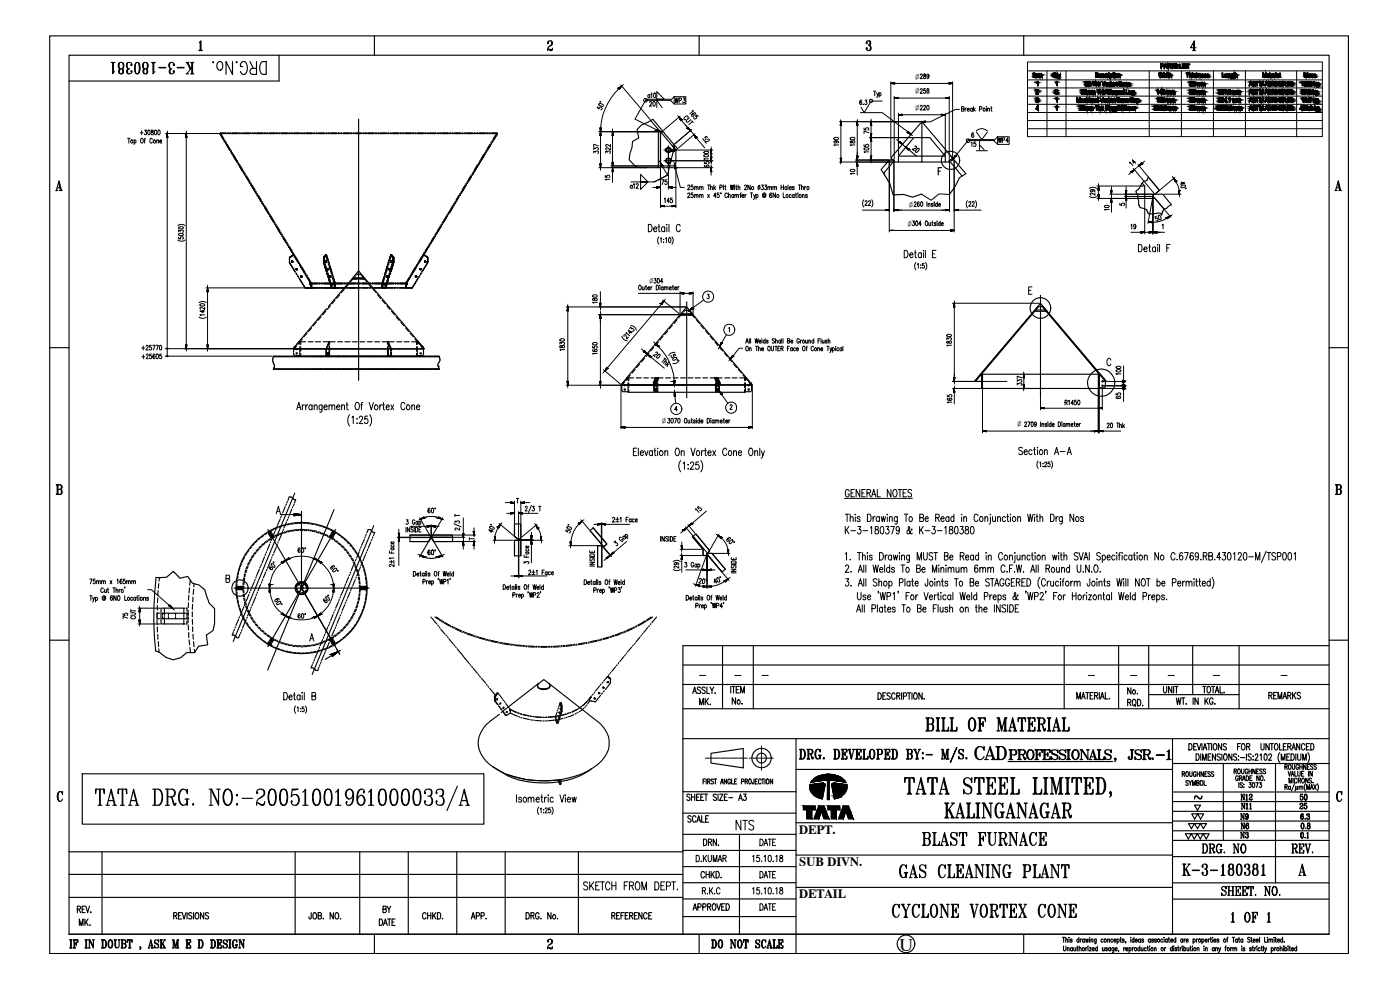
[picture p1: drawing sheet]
<svg xmlns="http://www.w3.org/2000/svg" width="420mm" height="297mm" viewBox="0 0 420 297" stroke-linecap="round" stroke-linejoin="round" font-family="sans-serif">
<defs><g id="words">
<text font-size="7.9" x="282.2" y="246.6">KALINGANAGAR</text>
<g font-size="7.5">
<text x="276.6" y="220.5">BILL OF MATERIAL</text>
<text x="268.8" y="264.6">GAS CLEANING PLANT</text>
<text x="266.7" y="276.6">CYCLONE VORTEX CONE</text>
</g>
<g font-size="7.1">
<text x="275.5" y="254.7">BLAST FURNACE</text>
<text x="353.8" y="263.9">K-3-180381</text>
</g>
<text font-size="6.6" x="32.1" y="23.3">K-3-180381</text>
<text font-size="6.2" x="219.8" y="250.1">NTS</text>
<text font-size="5.3" x="113.6" y="275.2">BY</text>
<text font-size="5.2" x="269.8" y="285.3">U</text>
<g font-size="4.9">
<text x="213.8" y="44.1" transform="rotate(-90 213.8 44.1)">52</text>
<text x="276.6" y="46.9" transform="rotate(-90 276.6 46.9)">20</text>
<text x="338" y="50.8">14</text>
<text x="207.4" y="154.9">15</text>
<text x="218.4" y="212.4">No.</text>
<text x="371.1" y="241.3">N12 50</text>
<text x="371.1" y="252.6">N3 0.1</text>
</g>
<g font-size="4.4">
<text x="274.8" y="29.3">258</text>
<text x="274.8" y="24.7">289</text>
<text x="193.7" y="33.2">20</text>
<text x="201.4" y="32.1">WP3</text>
<text x="274.8" y="34.2">220</text>
<text x="261.8" y="41.3" transform="rotate(-90 261.8 41.3)">75</text>
<text x="180.6" y="47.3" transform="rotate(-90 180.6 47.3)">337</text>
<text x="184.1" y="47.3" transform="rotate(-90 184.1 47.3)">322</text>
<text x="293.9" y="45.2" transform="rotate(-90 293.9 45.2)">15</text>
<text x="298.4" y="44.1">WP4</text>
<text x="213.8" y="51.5" transform="rotate(-90 213.8 51.5)">65</text>
<text x="254" y="53.6">10</text>
<text x="183.8" y="55.4" transform="rotate(-90 183.8 55.4)">15</text>
<text x="197.2" y="56.4">75</text>
<text x="330.2" y="64.2">10</text>
<text x="338.3" y="69.8">19</text>
<text x="307.6" y="116.8" transform="rotate(-90 307.6 116.8)">337</text>
<text x="333.7" y="120.6">65</text>
<text x="371.5" y="243.8">N11 25</text>
<text x="371.1" y="249.8">N6 0.8</text>
<text x="371.1" y="246.9">N9 6.3</text>
</g>
<text font-size="4" x="357.4" y="240.9">~</text>
<g font-size="3.8">
<text x="239.7" y="250.2">DEPT.</text>
<text x="239.7" y="260">SUB DIVN.</text>
<text x="239.7" y="269.3">DETAIL</text>
</g>
<g font-size="3.5">
<text x="334.8" y="62.8">5</text>
<text x="139.7" y="163.3">T</text>
</g>
<g font-size="2.6">
<text x="208.8" y="203.9">-</text>
<text x="219.4" y="203.9">-</text>
<text x="227.5" y="203.9">-</text>
<text x="325.3" y="203.9">-</text>
<text x="338" y="203.9">-</text>
<text x="349.2" y="203.9">-</text>
<text x="363" y="203.9">-</text>
<text x="383.1" y="203.9">-</text>
</g>
<g font-size="1.8">
<text x="274.8" y="23.6">⌀</text>
<text x="274.8" y="28">⌀</text>
<text x="274.8" y="33">⌀</text>
<text x="272.9" y="62">⌀</text>
<text x="272.4" y="67.7">⌀</text>
<text x="194.9" y="85">⌀</text>
<text x="198.7" y="126.8">⌀</text>
<text x="305.4" y="127.9">⌀</text>
</g>
</g></defs>
<!-- layer: DRG -->
<g fill="none" stroke="#000" stroke-width=".34">
<path d="M14.9 10.8h389.8v275.3h-389.8zM20.7 16.6h378.2v263.7h-378.2zM59.7 15.2h1M59.8 12.8l.5-.6v3M60.1 12.5v2.7M60.1 15l-.2 .2M60.1 14.9l-.1 .3M60.2 12.5v2.5M60.3 14.9l.1 .3M60.3 15l.2 .2M64 18.5v.3l-.2-.2zM65.5 18.6l.7-.1a1.4 1.4 0 0 1 .7 1.4 1.4 1.4 0 0 1-1.1 1.2 1.6 1.6 0 0 1-.3-2.5z"/>
<path d="M69.8 18.5v3.8l-2-3.8v3.8M71 18.5v.3l-.1-.2zM72.8 20h-.6a1.03 1.03 0 0 1 .6-1.5 1.03 1.03 0 0 1 1.3 .9 2.39 2.39 0 0 1-.7 2.9 1.03 1.03 0 0 1-1.2-.9M75 18.5l1 2M77 18.5v3.8h-1.3a.93 .93 0 0 1-.7-.9 .93 .93 0 0 1 .7-.9h1.3M78.5 18.6l1.4-.1v3.8h-1a2.52 2.52 0 0 1-.4-3.7zM83.7 16.6v7.7h-63M112.4 10.8v5.8M164.4 12.8l.2 .1zM164.4 12.7l.2 .2v.2l-.2-.2a.75 .75 0 0 1 1.1-.5 .75 .75 0 0 1-.1 1.2 1.29 1.29 0 0 0-1 1.6M165.3 12.2l.3 .6a1.02 1.02 0 0 1-.7 1.1M165.6 12.5v.8"/>
<path d="M165.8 14.7l-1.4 .2M165.8 14.4l-.2 .8h-.4l-.6-.5 .6 .3 .5-.1M209.8 10.8v5.8M260.1 12.8l.1 .1zM260.1 12.7l.2 .1-.1 .3-.3-.2 .2-.4a.82 .82 0 0 1 1.1-.1 .79 .79 0 0 1-.3 1.1M260.1 14.4l.1 .2zM260.6 13.5a.8 .8 0 0 1 .9 .7 .8 .8 0 0 1-.6 .9 .8 .8 0 0 1-1-.7h.4l-.2 .3M260.8 12.2l.3 .5-.3 .8 .3 .3a1.17 1.17 0 0 1-.2 1.4M261.1 12.4v.9M261.2 13.9v1M307.2 10.8v5.8M357.9 15.2h.8"/>
<path d="M358.2 12.7v2.5M358.2 15l-.2 .2M358.2 14.9v.3M358.4 12.5v2.5M358.5 14.9v.3M358.5 15l.2 .2M359 14.3h-1.7l1.2-2.1v3M16.7 57.2h.7M16.9 57.2h.3M16.9 57l.8-2.7 .7 2.9M17.2 56.4h.9M17.6 54.7l.6 2.5"/>
<path d="M17.7 54.7l.6 2.5M17.9 57.2h.7M18.2 57l-.2 .2M18.2 56.9l-.1 .3M18.3 56.9l.2 .3M400.7 57.2h.6M400.8 57.2h.3M400.9 57l.7-2.7 .8 2.9M401.1 56.4h.9M401.5 54.7l.6 2.5M401.6 54.7l.6 2.5M401.8 57.2h.8"/>
<path d="M402.1 57l-.2 .2M402.1 56.9l-.1 .3M402.2 56.9l.2 .3M14.9 104.3h5.8M398.9 104.3h5.8M16.9 145.4l1.5 .2 .2 .7-.5 .5M16.9 145.4l.3 .2M17.1 145.4l.1 .3M17.2 145.4v3M17.2 148.2l-.3 .2M17.2 148.1l-.1 .3M17.3 145.6v2.6"/>
<path d="M17.4 145.4v3M17.4 148.1l.1 .3M17.4 148.2l.2 .2M17.5 145.4l-.1 .3M17.6 145.4l-.2 .2M18.1 145.4l.3 .5-.1 .8-.9 .1M18.1 146.8a.79 .79 0 0 1 .6 .8 .79 .79 0 0 1-.6 .8h-1.2M18.1 146.8l.3 .4v.7l-.3 .5M18.4 145.7v.9M18.4 147.1v1M400.8 145.4l1.6 .2 .2 .7-.6 .5M400.9 145.4l.2 .2"/>
<path d="M401 145.4l.1 .3M401.1 145.4v3M401.1 148.2l-.2 .2M401.1 148.1l-.1 .3M401.2 145.6v2.6M401.3 145.4v3M401.3 148.1l.1 .3M401.3 148.2l.2 .2M401.4 145.4l-.1 .3M401.5 145.4l-.2 .2M402 145.4l.4 .5-.2 .8-.9 .1M402 146.8a.79 .79 0 0 1 .6 .8 .79 .79 0 0 1-.6 .8h-1.2"/>
<path d="M402 146.8l.4 .4v.7l-.4 .5M402.4 145.7v.9M402.4 147.1v1M14.9 192.1h5.8M204.9 199.5h194M216.8 193.7v19M226.1 193.7v19M319.4 193.7v19M335.7 193.7v19M344.7 193.7v19M357.9 193.7v14.7h14M371.9 193.7v19"/>
<path d="M398.9 193.7h-194v86.6M398.9 192.1h5.8M204.9 212.7h194M204.9 205.4h194M207.9 208.1l.6-2 .5 2M208.1 207.4h.7M209.9 211.5v-2l.6 2 .6-2v2M210.2 206.4a.47 .47 0 0 0-.7-.2 .47 .47 0 0 0 .1 .8l.6 .4v.4l-.3 .3-.6-.3M211.6 206.4l-.1-.1a.53 .53 0 0 0-.8 .1v.4l.9 .7v.3l-.3 .3-.6-.3M211.6 209.5v2M212 210.4l.6 1.1M212.1 206.1v2h.9"/>
<path d="M212.6 209.5l-1 1.3M213.1 206.1l.6 1v1M213.2 211.3h.1M214.2 206.1l-.5 1M214.6 207.9v.2zM219.3 206v1.9M219.6 206h1M220.1 206v1.9M221.9 206h-.9v1.9M222.3 207.9v-1.9l.6 1.9 .5-1.9v1.9M263.5 207.9a.97 .97 0 0 1 1 .9 .97 .97 0 0 1-1 1zM264.9 208.8h.6"/>
<path d="M265.9 207.9h-1v1.9h1M267.2 208.2a.53 .53 0 0 0-.5-.4 .53 .53 0 0 0-.5 .4v.3l1 .8v.3l-.4 .2-.6-.2M268.6 208.3a.54 .54 0 0 0-.7-.4 .54 .54 0 0 0-.3 .7v.5a.53 .53 0 0 0 .4 .7 .53 .53 0 0 0 .6-.4M269.1 208.8l.8-.1 .1-.6-.9-.2v1.9M269.6 208.8l.5 1M270.6 207.9v1.9M271.1 208.9l.9-.1v-.8l-.9-.1v1.9M272.3 207.9h1M272.9 207.9v1.9M273.7 207.9v1.9M274.3 208.2l.3-.3a1.03 1.03 0 0 1 .7 .9 1.03 1.03 0 0 1-.7 1l-.4-.7zM276.7 207.9v1.9l-.9-1.9v1.9"/>
<path d="M277.3 209.6v.2zM323.1 209.7v-1.9l.6 1.9 .5-1.9v1.9M324.6 209.7l.5-1.9 .6 1.9M324.8 209.1h.7M325.9 207.8h.9M326.3 207.8v1.9M327.2 208.7h.5M328.1 207.8h-.9v1.9h.9M328.5 208.7l.9-.2-.1-.6-.8-.1v1.9M328.9 208.7l.6 1M329.9 207.8v1.9M330.3 209.7l.5-1.9 .6 1.9"/>
<path d="M330.5 209.1h.7M331.7 207.8v1.9h.8M333 209.6v.1zM338.4 210.7h.8l.1-.7-.9-.2v2M338.9 210.7l.5 1.1M339.4 206.3v2l-1-2v2M340.1 207.1a.56 .56 0 0 1 .7 .5 .56 .56 0 0 1-.7 .6l-.2-.5zM340.1 209.9l.1-.1a1.01 1.01 0 0 1 .7 1 1.01 1.01 0 0 1-.7 1 1.39 1.39 0 0 1-.1-1.9zM340.4 211.4l.4 .6M341.3 208.1h.1M341.4 209.8a1.05 1.05 0 0 1 1 .8 1.05 1.05 0 0 1-.5 1.2h-.5zM342.9 211.6v.2z"/>
<path d="M344.7 208.4h13.2M349.2 206v1.4l.4 .5 .6-.5v-1.4M351.7 206v1.9l-1-1.9v1.9M352.2 206v1.9M352.6 206h.9M353 209.4l.4 1.9 .3-1.9 .3 1.9 .4-1.9M353.1 206v1.9M354.6 209.4h1M355.1 209.4v1.9M356 211.1v.2zM358.1 209.4v1.9M359.6 209.4v1.9l-1-1.9v1.9"/>
<path d="M360.9 206h1M361.5 206v1.9M361.6 209.4v1.9M362 210.2l.6 1.1M362.5 206.1l.1-.1a1.02 1.02 0 0 1 .8 .9 1.02 1.02 0 0 1-.8 1 1.4 1.4 0 0 1-.1-1.8zM362.6 209.4l-1 1.3M363.6 206h.9M364 209.9a.55 .55 0 0 0-.6-.5 .55 .55 0 0 0-.4 .7v.5a.57 .57 0 0 0 .5 .8 .57 .57 0 0 0 .5-.8h-.3M364.1 206v1.9M364.5 211.2h.2zM364.7 207.9l.6-1.9 .5 1.9M364.9 207.2h.7"/>
<path d="M366.2 206v1.9h.8M367.4 207.7v.2zM380.8 208.7l.8-.2 .1-.6-.9-.2v2M381.3 208.7l.5 1M382.2 208.7h.6M383.1 207.7h-.9v2h.9M383.6 209.7v-2l.5 2 .6-2v2M385 209.7l.6-2 .5 2M385.2 209h.7M386.5 208.7l.8-.2 .1-.6-.9-.2v2M386.9 208.7l.5 1M387.9 207.7v2"/>
<path d="M388.3 208.5l.6 1.2M388.9 207.7l-1 1.3M390.3 208l-.4-.3-.6 .3 .1 .4 .7 .4a.5 .5 0 0 1 0 .8 .5 .5 0 0 1-.8-.2M17.5 237.9l-.2 .7 .2 1.4M17.9 237.5a2.25 2.25 0 0 0 0 2.9M18.6 237.9l.2-.4v.9l-.2-.5a.68 .68 0 0 0-.7-.4 .68 .68 0 0 0-.6 .7v1.5a.72 .72 0 0 0 .7 .7 .72 .72 0 0 0 .8-.7M24.7 232.2h120.5v15.1h-120.5zM28.9 236.8l-.2 1.3v-1.3h2.6v1.3l-.2-1.3M29.9 236.8v4.8M30.1 236.8v4.8M33.4 237.5l1 4.1M35.6 236.8l-.2 1.3v-1.3h2.6v1.3l-.1-1.3"/>
<path d="M36.7 236.8v4.8M36.8 236.8v4.8M40.1 237.5l1.1 4.1M45.8 236.8h1.8a2.3 2.3 0 0 1 1.2 2.9 1.86 1.86 0 0 1-1.2 1.9h-1.8M46.4 236.8v4.8M46.5 236.8v4.8M47.6 236.8a3.2 3.2 0 0 1 0 4.8M49.6 236.8h2.1a1.17 1.17 0 0 1 .9 1.1 1.17 1.17 0 0 1-.9 1.2h-1.4M50.2 236.8v4.8M50.3 236.8v4.8M51.2 239.1l.5 .4 .7 1.9 .4-.3M51.5 239.3l.8 2.3h.3l.2-.7"/>
<path d="M51.7 236.8a1.25 1.25 0 0 1 .7 1.1 1.25 1.25 0 0 1-.7 1.2M54.8 236.8a3.2 3.2 0 0 0 0 4.8M55.5 239.7h1.2M56.1 237.5l.1 .6v-1.3l-.1 .7a1.2 1.2 0 0 0-1.4-.7 1.2 1.2 0 0 0-.9 1.1 2.82 2.82 0 0 0 1 3.7l.9-.2 .4-.5M56.1 239.7v1.9M56.2 239.7v1.9M62.8 236.8h.7l2.1 4.3M63.3 236.8v4.8M65 236.8h1.1M65.6 236.8v4.8l-2.1-4.4M68.2 236.8a2.9 2.9 0 0 0-.9 4.1 1.18 1.18 0 0 0 1.3 .7 1.18 1.18 0 0 0 1-1.1 2.82 2.82 0 0 0-1.1-3.7 2.15 2.15 0 0 0-1.4 2.7 2.35 2.35 0 0 0 1.1 2.1M68.5 236.8a3.2 3.2 0 0 1 0 4.8"/>
<path d="M70.9 238.6l.2-.2 .2 .2-.2 .3zM72.7 239.5h3.1M77.2 237.7l.2 .2-.2 .2-.2-.2a1.01 1.01 0 0 1 .9-1.1h.6a1.14 1.14 0 0 1 .8 1.8l-.6 .5a2.16 2.16 0 0 0-1.7 2.5M78.5 236.8a1.25 1.25 0 0 1 .8 1.1 1.25 1.25 0 0 1-.8 1.2l-.6 .4M81.5 236.8a2.3 2.3 0 0 0-1.1 2.7l.2 1.2 .4 .7 .8 .2a2.38 2.38 0 0 0 1.1-2.7l-.2-1.2-.3-.7-.6-.2a.94 .94 0 0 0-1 .9 3.4 3.4 0 0 0 .7 3.9M81.8 236.8l.4 .2a4.6 4.6 0 0 1 0 4.4l-.4 .2M85 236.8l-.6 .2a4.9 4.9 0 0 0 0 4.4l.6 .2 .8-.2a4.9 4.9 0 0 0 0-4.4l-.5-.2a1.01 1.01 0 0 0-1 .9 5.1 5.1 0 0 0 .3 3.7l.4 .2M85.3 236.8l.4 .2a4.9 4.9 0 0 1 0 4.4l-.4 .2M87.7 237l1.8-.2h-1.8l-.3 2.3a1.34 1.34 0 0 1 1.7-.6 1.34 1.34 0 0 1 .7 1.7 1.3 1.3 0 0 1-.6 1.3 1.3 1.3 0 0 1-1.5-.1l-.3-.7 .2-.5 .1 .3-.1 .2M88.8 238.4a1.93 1.93 0 0 1 0 3.2M90.9 237.7l.8-.9v4.8M91.5 237v4.6"/>
<path d="M94.8 236.8a2.3 2.3 0 0 0-1 2.7l.2 1.2 .3 .7 .9 .2a2.38 2.38 0 0 0 1-2.7l-.1-1.2-.4-.7-.5-.2a.94 .94 0 0 0-1 .9 3.4 3.4 0 0 0 .6 3.9M95.2 236.8l.3 .2a4.6 4.6 0 0 1 0 4.4l-.3 .2M98.3 236.8l-.5 .2a4.9 4.9 0 0 0 0 4.4l.5 .2 .9-.2a4.9 4.9 0 0 0 0-4.4l-.5-.2a1.01 1.01 0 0 0-1.1 .9 5.1 5.1 0 0 0 .4 3.7l.3 .2M98.7 236.8l.3 .2a4.9 4.9 0 0 1 0 4.4l-.3 .2M100.7 237.7l.9-.9v4.8M101.4 237v4.6M104.7 236.8a1.71 1.71 0 0 0 0 2.9M105 236.8l.4 .2a3.7 3.7 0 0 1-.5 4.6M105.9 238.4a1.25 1.25 0 0 1-1.2 1.3 1.52 1.52 0 0 1-1.1-1.6 1.52 1.52 0 0 1 1.4-1.3l.6 .2a4 4 0 0 1-.2 4.4l-1 .2-.5-.7 .1-.4 .2 .2-.2 .2M108.3 236.8a3.3 3.3 0 0 0-.5 4.6l.4 .2M108.5 238.6a1.75 1.75 0 0 1 0 3M109.2 237.5l-.2 .2 .2 .2 .2-.2-.2-.7a1.21 1.21 0 0 0-1.9 .9 3.6 3.6 0 0 0 .4 3.5 1.1 1.1 0 0 0 1.7-.5 1.56 1.56 0 0 0-1.1-2.3l-.8 .7-.2 .7"/>
<path d="M110.6 237.7l.9-.9v4.8M111.3 237v4.6M114.6 236.8a2.36 2.36 0 0 0-1 2.7l.5 1.9 .5 .2 .9-.2a4.9 4.9 0 0 0 0-4.4l-.6-.2a.94 .94 0 0 0-1 .9 5.4 5.4 0 0 0 .3 3.7l.4 .2M114.9 236.8l.4 .2a4.9 4.9 0 0 1 0 4.4l-.4 .2M118 236.8a2.44 2.44 0 0 0-1 2.7l.5 1.9 .9 .2a2.38 2.38 0 0 0 1-2.7l-.1-1.2-.4-.7-.5-.2a.94 .94 0 0 0-1 .9 5.4 5.4 0 0 0 .3 3.7l.3 .2M118.4 236.8l.3 .2a4.6 4.6 0 0 1 0 4.4l-.3 .2M121.5 236.8a2.3 2.3 0 0 0-1 2.7l.1 1.2 .4 .7 .5 .2 .9-.2a4.6 4.6 0 0 0 0-4.4l-.6-.2a1.01 1.01 0 0 0-1 .9 5.1 5.1 0 0 0 .4 3.7l.3 .2M121.8 236.8l.4 .2a4.9 4.9 0 0 1 0 4.4l-.4 .2M125 236.8l-.6 .2a4.9 4.9 0 0 0 0 4.4l.6 .2 .8-.2a4.9 4.9 0 0 0 0-4.4l-.5-.2a.94 .94 0 0 0-1 .9 5.4 5.4 0 0 0 .3 3.7l.4 .2M125.3 236.8l.4 .2a4.9 4.9 0 0 1 0 4.4l-.4 .2M127.6 237.7l.1 .2-.1 .2-.2-.2a1.01 1.01 0 0 1 .8-1.1h.8a1.18 1.18 0 0 1 .5 1.8l-1.1 .3M129 236.8a1.24 1.24 0 0 1 0 2.1 1.42 1.42 0 0 1 .8 1.9 1.42 1.42 0 0 1-2.1 .6l-.3-.7 .2-.5 .1 .3-.1 .2"/>
<path d="M129.5 239.3a1.71 1.71 0 0 1-.5 2.3M131 237.7l.2 .2-.2 .2-.1-.2a1.01 1.01 0 0 1 .8-1.1l1.2 .2a1.21 1.21 0 0 1-.5 1.9h-.5M132.4 236.8a1.19 1.19 0 0 1 0 2.1 1.41 1.41 0 0 1 .8 1.9 1.41 1.41 0 0 1-2 .6l-.3-.7 .1-.5 .2 .3-.2 .2M132.9 239.3a1.67 1.67 0 0 1-.5 2.3M137.3 235.9l-3.2 7.3M139.3 237.5l1.1 4.1M204.9 237.5h34M204.9 221.6h194M207.1 238.5l-.4-.2-.6 .2 .1 .4 .6 .3a.5 .5 0 0 1 .1 .9 .5 .5 0 0 1-.8-.2M207.5 238.3v1.9M207.5 239.2h1M208.5 238.3v1.9"/>
<path d="M209.1 239.2h.5M209.9 238.3h-.8v1.9h.8M210.3 239.2h.6M211 234.5h.4M211.2 238.3h-.9v1.9h.9M211.4 238.3h1M211.7 233.7h-.7v1.5M211.9 238.3v1.9M211.9 233.7v1.5M212.4 234.5l.6-.1v-.6l-.6-.1v1.5M212.7 234.5l.4 .7M213.4 226l9.7-1.4v5.8l-9.7-1.4z"/>
<path d="M214.1 233.9l-.3-.2-.4 .2 .5 .6a.41 .41 0 0 1 .1 .7 .41 .41 0 0 1-.6-.2M214.3 233.7h.8M214.7 233.7v1.5M215 238.5l-.3-.2-.6 .2 .1 .5 .7 .3v.8l-.5 .1-.3-.3M215.5 238.3v1.9M216 238.3h.9l-.9 1.9h.9M216.3 235.2l.4-1.5 .4 1.5M216.4 234.7h.5M217.4 239.2h.5M218.1 233.7v1.5l-.7-1.5v1.5M218.3 238.3h-.9v1.9h.9M218.7 239.3h1.2"/>
<path d="M219.2 234.1a.41 .41 0 0 0-.5-.4 .41 .41 0 0 0-.3 .6v.4a.42 .42 0 0 0 .4 .5 .42 .42 0 0 0 .4-.5h-.2M219.6 233.7v1.5h.6M220.4 234.5h.5M221.1 233.7h-.7v1.5h.7M221.9 239.5h.7M222.5 234.5h.7v-.7l-.7-.1v1.5M223.2 238.3h.7l-.4 .7a.54 .54 0 0 1 .5 .8 .54 .54 0 0 1-1 0M223.6 234.5l.7-.1v-.6l-.7-.1v1.5M224 234.5l.3 .7M224.8 233.9l.2-.2a.78 .78 0 0 1 .5 .8 .78 .78 0 0 1-.5 .7l-.3-.5zM226.3 233.7v1.2l-.2 .3-.4-.5M226.7 234.5h.4"/>
<path d="M227.3 233.7h-.6v1.5h.6M228.4 234.1a.4 .4 0 0 0-.5-.4 .4 .4 0 0 0-.3 .6v.4a.4 .4 0 0 0 .3 .5 .4 .4 0 0 0 .5-.3M228.6 233.7h.7M229 233.7v1.5M229.6 233.7v1.5M230.1 233.9l.2-.2a.78 .78 0 0 1 .5 .8 .78 .78 0 0 1-.5 .7l-.3-.5zM231.9 233.7v1.5l-.7-1.5v1.5M238.9 230.9h113M238.9 221.6v64.5M239.9 224.8h1a1.7 1.7 0 0 1 0 2.9h-1M240 224.8l.2 .2M240.1 224.8l.1 .3"/>
<path d="M240.2 224.8v2.9M240.2 227.6l-.2 .1M240.2 227.5l-.1 .2M240.3 225v2.6M240.4 224.8v2.9M240.4 227.5l.2 .2M240.4 227.6l.2 .1M240.6 224.8l-.2 .3M240.6 224.8l-.2 .2M240.9 224.8a2.08 2.08 0 0 1 0 2.9M241.4 225.2l.2 .7-.2 1.4M242.2 224.8h1.2l.6 .6-.2 .7-1.1 .1"/>
<path d="M242.2 227.7h.8M242.3 224.8l.2 .2M242.4 224.8l.1 .3M242.5 224.8v2.9M242.5 227.6l-.2 .1M242.5 227.5l-.1 .2M242.6 225v2.6M242.7 224.8v2.9M242.7 227.5l.1 .2M242.7 227.6l.2 .1M242.8 224.8l-.1 .3M242.9 224.8l-.2 .2"/>
<path d="M243 235.5a3.7 3.7 0 0 0 3 4l.8 .2 .8-4M243.1 235.5l.6-.2a7.2 7.2 0 0 1 3.8-.1l.1 .5M243.1 226.2l.7 1.5h.2l.1-.5M243.3 226.4l.6 1.1 .2-.2M243.4 224.8l.4 .4v.6l-.4 .4M243.6 227.2l.4 .4M243.8 225.1v.8M244.9 225.2l-.2 .7 .2 1.4M245.3 224.8a2.08 2.08 0 0 0 0 2.9M245.6 226.6h.9M245.7 226.6l.2 .2M245.8 226.6l.1 .3"/>
<path d="M245.9 226.6l-.1 1M246.1 225.2v-.4v.9v-.5a.72 .72 0 0 0-.8-.3 .72 .72 0 0 0-.6 .6v1.5a.87 .87 0 0 0 1.4 .6v.1v-1.1M246.1 226.8v.7M246.3 226.6l-.2 .3M246.4 226.6l-.3 .2M247.2 227.3l.2 .2-.1 .2-.2-.1zM247.2 227.5l.1 .1zM248 234.1l.3 .4v5.4h.6v-5.4l.4-.4M248 234.1l-4.7 .7a6.8 6.8 0 0 1 10.6 0l-2-.4-2.6-.3M249.6 235.7l.2-.5a8 8 0 0 1 4.4 .3 3.7 3.7 0 0 1-3 4l-.8 .2-.8-4M250.2 224.8h1a1.7 1.7 0 0 1 0 2.9h-1M250.3 224.8l.2 .2"/>
<path d="M250.4 224.8l.1 .3M250.5 224.8v2.9M250.5 227.6l-.2 .1M250.5 227.5l-.1 .2M250.6 225v2.6M250.7 224.8v2.9M250.7 227.5l.1 .2M250.7 227.6l.2 .1M250.8 224.8l-.1 .3M250.9 224.8l-.2 .2M251.2 224.8a2.08 2.08 0 0 1 0 2.9M251.6 225.2l.3 .7-.3 1.4"/>
<path d="M252.5 224.8h1.6v.9v-.9M252.5 227.7h1.6v-.8v.8M252.6 224.8l.2 .2M252.7 224.8l.1 .3M252.8 224.8v2.9M252.8 227.6l-.2 .1M252.8 227.5l-.1 .2M252.9 225v2.6M253 224.8v2.9M253 226.2h.6M253 227.5l.1 .2M253 227.6l.2 .1"/>
<path d="M253.1 224.8l-.1 .3M253.2 224.8l-.2 .2M253.6 225.7v1.1zM253.6 225.9l-.2 .3 .2 .3M253.6 226.1l-.4 .1 .4 .2M253.6 224.8l.5 .2M253.8 224.8l.3 .3M253.9 224.8l.2 .4M254.1 227.6l-.5 .1M254.1 227.5l-.3 .2M254.1 227.3l-.2 .4M254.6 224.8h.7"/>
<path d="M254.6 224.8l.3 .3M254.8 224.8l.7 2.9-.6-2.9M255 224.8l.6 2.5M255.1 224.8l-.1 .3M255.2 224.8l-.2 .2M255.8 224.8h.6M256 224.8h.3M256.2 225l-.7 2.7M256.7 224.8h1.7v.9l-.1-.9M256.7 227.7h1.7v-.8l-.1 .8M256.9 224.8l.2 .2M256.9 224.8l.2 .3"/>
<path d="M257.1 224.8v2.9M257.1 227.6l-.2 .1M257.1 227.5l-.2 .2M257.1 225v2.6M257.3 226.2h.6M257.3 224.8v2.9M257.3 227.5l.1 .2M257.3 227.6l.2 .1M257.4 224.8l-.1 .3M257.5 224.8l-.2 .2M257.9 225.7v1.1zM257.9 225.9l-.2 .3 .2 .3"/>
<path d="M257.9 226.1l-.4 .1 .4 .2M257.9 224.8l.5 .2M258.1 224.8l.3 .3M258.2 224.8l.2 .4M258.4 227.6l-.5 .1M258.4 227.5l-.3 .2M258.4 227.3l-.2 .4M258.9 227.7h1.6v-.8l-.1 .8M258.9 224.8h.9M259 224.8l.2 .2M259.1 224.8l.1 .3M259.2 224.8v2.9"/>
<path d="M259.2 227.6l-.2 .1M259.2 227.5l-.1 .2M259.3 225v2.6M259.4 224.8v2.9M259.4 227.5l.2 .2M259.4 227.6l.2 .1M259.6 224.8l-.2 .3M259.6 224.8l-.2 .2M260.5 227.6l-.5 .1M260.5 227.5l-.3 .2M260.5 227.3l-.2 .4M261.2 225.2l-.2 .7 .2 1.4"/>
<path d="M261.3 225a.72 .72 0 0 1 1.1 .5l.2 1a1.09 1.09 0 0 1-1 1.2 1.98 1.98 0 0 1-.3-2.7zM261.6 224.8a2.21 2.21 0 0 0 0 2.9M261.8 224.8a2.21 2.21 0 0 1 0 2.9M262.3 225.2l.1 .7-.1 1.4M263.1 224.8h1.2l.6 .6-.3 .8-1 .2M263.1 227.7h.8M263.2 224.8l.2 .2M263.3 224.8l.1 .3M263.4 224.8v2.9M263.4 227.6l-.2 .1M263.4 227.5l-.1 .2M263.5 225v2.6"/>
<path d="M263.6 227.6l.2 .1M263.6 224.8v2.9M263.6 227.5l.1 .2M263.7 224.8l-.1 .3M263.8 224.8l-.2 .2M264.3 224.8l.3 .4v.7l-.3 .5M264.6 225.1v1M265.4 224.8h1.6v.9l-.1-.9M265.4 227.7h1.6v-.8l-.1 .8M265.5 224.8l.2 .2M265.6 224.8l.1 .3M265.7 224.8v2.9"/>
<path d="M265.7 227.6l-.2 .1M265.7 227.5l-.1 .2M265.8 225v2.6M265.9 226.2h.6M265.9 224.8v2.9M265.9 227.5l.1 .2M265.9 227.6l.2 .1M266 224.8l-.1 .3M266.1 224.8l-.2 .2M266.5 225.7v1.1zM266.5 225.9l-.2 .3 .2 .3M266.5 226.1l-.4 .1 .4 .2"/>
<path d="M266.5 224.8l.5 .2M266.7 224.8l.3 .3M266.8 224.8l.2 .4M267 227.6l-.5 .1M267 227.5l-.3 .2M267 227.3l-.2 .4M267.6 224.8h1a1.75 1.75 0 0 1 0 2.9h-1M267.6 224.8l.3 .2M267.8 224.8l.1 .3M267.9 224.8v2.9M267.9 227.6l-.3 .1M267.9 227.5l-.1 .2"/>
<path d="M268 225v2.6M268.1 224.8v2.9M268.1 227.5l.1 .2M268.1 227.6l.2 .1M268.2 224.8l-.1 .3M268.3 224.8l-.2 .2M268.6 224.8a2.08 2.08 0 0 1 0 2.9M269 225.2l.2 .7-.2 1.4M271.7 233.4l-.2 1.4v-1.4h2.8v1.4l-.1-1.4M271.9 233.4l-.4 .7M272 224.8h1.3l.4 .3v.8l-.4 .3M272 233.4l-.5 .4"/>
<path d="M272.1 224.8l.2 .2M272.2 224.8l.1 .3M272.3 238.2h1.3M272.3 224.8v2.9M272.3 227.6l-.2 .1M272.3 227.5l-.1 .2M272.4 225v2.6M272.4 233.4l-.9 .2M272.6 224.8v2.9M272.6 227.5v.2M272.6 227.6l.1 .1M272.6 224.8v.3"/>
<path d="M272.7 224.8l-.1 .2M272.8 233.4v4.8M272.8 238l-.4 .2M272.8 237.8l-.2 .4M272.9 233.6v4.4M273.1 233.4v4.8M273.1 237.8l.2 .4M273.1 238l.3 .2M273.3 224.8l.2 .2a.95 .95 0 0 1-.2 1.2h-.7M273.3 226.2a.81 .81 0 0 1 .5 .8 .81 .81 0 0 1-.5 .7h-1.3M273.3 226.2l.3 .4v.7l-.3 .4M273.4 233.4l.9 .2"/>
<path d="M273.6 225.1v.8M273.6 226.5v1M273.8 233.4l.5 .4M274 233.4l.3 .7M274.2 224.8h.7M274.3 224.8l.2 .2M274.4 224.8l.7 1.6v1.3M274.5 224.8l.7 1.6v1.2M274.6 224.8l.8 1.6v1.3M274.8 227.7h.8M274.8 224.8l-.2 .2M274.8 238.2h1.1"/>
<path d="M275 238.2l.2-.2 .3 .2M275.1 227.6l-.2 .1M275.1 227.5l-.1 .2M275.2 238l1.2-4.6 1.2 4.8M275.4 227.5v.2M275.4 227.6l.2 .1M275.5 236.8h1.6M275.6 224.8h.7M275.8 224.8h.4M275.9 225l-.5 1.4M276.2 234.1l1.1 4.1M276.4 234.1l1 4.1"/>
<path d="M276.7 238.2h1.3M276.9 225.8l.1 .4-.2-.1zM276.9 225.9l.1 .2zM276.9 227.3l.1 .4-.2-.1zM276.9 227.5l.1 .1zM277.3 238l-.4 .2M277.3 237.8l-.2 .4M277.4 237.8l.4 .4M277.9 226.4l1.8 .1zM278.7 233.4l-.2 1.4v-1.4h2.7v1.4l-.1-1.4M278.8 233.4l-.3 .7M279 233.4l-.5 .4"/>
<path d="M279.2 238.2h1.4M279.3 233.4l-.8 .2M279.7 233.4v4.8M279.7 238l-.4 .2M279.9 233.6v4.4M280 233.4v4.8M280.4 233.4l.8 .2M280.7 233.4l.5 .4M280.9 233.4l.3 .7M282.1 238l1.2-4.6 1.2 4.8M282.5 236.8h1.5M282.5 227.7h.6"/>
<path d="M282.5 224.8h.5l.6 2.5M282.6 227.7h.4M282.6 224.8l.2 .2M282.8 227.6v-2.8l.8 2.9 .7-2.9v2.9M282.9 224.8l.7 2.5M283.1 234.1l1.1 4.1M283.3 234.1l1.1 4.1M283.9 227.7h.9M284.3 224.8h.5M284.3 227.6l-.2 .1M284.3 227.5l-.1 .2M284.4 225v2.6"/>
<path d="M284.5 224.8v2.9M284.5 227.5l.1 .2M284.5 227.6l.2 .1M284.6 224.8l-.1 .3M284.7 224.8l-.2 .2M287.1 224.3l-1.9 4.4zM287.8 225.7l1.3 1.1M287.9 225a.64 .64 0 0 0 .2 .9l.6 .3a.8 .8 0 0 1 .5 .9 .8 .8 0 0 1-.9 .6l-.3-.1-.3-.7v.8l.1-.4M289.1 225.2l.1-.4v.9a.74 .74 0 0 0-.9-.9 .74 .74 0 0 0-.5 1.1l.9 .6a.74 .74 0 0 1 .2 1.1M289.4 234.8a3 3 0 0 0 1.9 1.3l.2 .5M289.6 233.6a1.04 1.04 0 0 0 .3 1.6l1 .5a1.31 1.31 0 0 1 .9 1.5 1.31 1.31 0 0 1-1.5 1 1.31 1.31 0 0 1-1.1-1.4v1.4l.2-.7M290 227.3l.2 .2-.1 .2-.2-.1z"/>
<path d="M290 227.5l.1 .1zM291.5 234.1l.1-.7v1.4a1.24 1.24 0 0 0-.9-1.5 1.24 1.24 0 0 0-1.5 .8 1.24 1.24 0 0 0 .7 1.6l1 .4a1.22 1.22 0 0 1 .4 1.9M292.7 233.4l-.2 1.4v-1.4h2.8v1.4l-.2-1.4M292.8 233.4l-.3 .7M293 233.4l-.5 .4M293.1 224.6a2.51 2.51 0 0 0 0 2.7M293.4 233.4l-.9 .2M293.7 233.4v4.8M293.9 224a2.43 2.43 0 0 0 0 3.9M293.9 233.6v4.4M294.1 233.4v4.8M294.4 233.4l.9 .2"/>
<path d="M294.7 233.4l.6 .4M294.9 233.4l.4 .7M295.2 224.6l.1-.6v1.1a1.39 1.39 0 0 0-1.5-1.1 1.39 1.39 0 0 0-1.2 1.5 1.68 1.68 0 0 0 .3 1.8 1.68 1.68 0 0 0 1.9 .4l.5-.7M295.5 227.9h1.1M295.7 227.9l.2-.2 .4 .2M295.9 227.7l1.3-3.7 1.3 3.9M296 233.4h2.7v1.4l-.2-1.4M296 238.2h2.7v-1.4l-.2 1.4M296.1 233.4l.4 .2M296.3 226.8h1.6M296.3 233.4l.2 .4M296.5 233.4v4.8"/>
<path d="M296.6 233.6v4.4M296.8 233.4v4.8M296.8 235.7h1.1M297 224.6l1.1 3.3M297 233.4l-.2 .4M297.2 224.6l1.1 3.3M297.2 233.4l-.4 .2M297.9 234.8v1.8l-.2-.9zM297.9 235.2l-.4 .5 .4 .4M297.9 235.4l-.7 .3 .7 .2M297.9 233.4l.8 .2M298.1 227.7l-.4 .2"/>
<path d="M298.1 227.5l-.2 .4M298.2 233.4l.5 .4M298.3 227.5l.3 .4M298.4 233.4l.3 .7M298.8 224h1.9a2.07 2.07 0 0 1 1.3 1.9 2.07 2.07 0 0 1-1.3 2h-3.2M299 224l.4 .2M299.2 224l.2 .4M299.4 224v3.9M299.4 227.7l-.4 .2M299.4 227.5l-.2 .4M299.6 224.2v3.5M299.6 233.4h2.8v1.4l-.2-1.4"/>
<path d="M299.6 238.2h2.8v-1.4l-.2 1.4M299.7 224v3.9M299.7 227.5l.2 .4M299.7 227.7l.4 .2M299.8 233.4l.3 .2M299.9 224l-.2 .4M299.9 233.4l.2 .4M300.1 224l-.4 .2M300.1 233.4v4.8M300.3 233.6v4.4M300.5 235.7h1M300.5 233.4v4.8"/>
<path d="M300.6 233.4l-.1 .4M300.7 224a2.43 2.43 0 0 1 0 3.9M300.8 233.4l-.3 .2M301.4 224.6a2.77 2.77 0 0 1 0 2.7M301.5 234.8v1.8l-.2-.9zM301.5 235.2l-.3 .5 .3 .4M301.5 235.4l-.7 .3 .7 .2M301.5 233.4l.9 .2M301.9 233.4l.5 .4M302 233.4l.4 .7M302.5 228.5h31.4M302.8 225h1.7a.76 .76 0 0 1 .7 .7 .76 .76 0 0 1-.7 .8h-1"/>
<path d="M302.8 227.9h1.1M303 225l.2 .1M303.1 225l.1 .3M303.2 225v2.9M303.2 227.7l-.2 .2M303.2 227.6l-.1 .3M303.2 238.2h2.6v-1.4l-.1 1.4M303.2 233.4h1.4M303.4 225.1v2.6M303.4 233.4l.4 .2M303.5 225v2.9M303.5 227.6l.1 .3"/>
<path d="M303.5 227.7l.3 .2M303.6 233.4l.2 .4M303.6 225l-.1 .3M303.8 225l-.3 .1M303.8 233.4v4.8M303.9 233.6v4.4M304.1 233.4v4.8M304.3 233.4l-.2 .4M304.4 233.4l-.3 .2M304.5 225l.4 .4v.7l-.4 .4M304.9 225.3v.9M305.4 225h1.7l.4 .1 .2 .4-.2 .7-1.4 .2"/>
<path d="M305.4 227.9h1.1M305.5 225l.3 .1M305.7 225l.1 .3M305.8 225v2.9M305.8 227.7l-.3 .2M305.8 227.6l-.1 .3M306 225.1v2.6M306.1 225v2.9M306.1 227.6l.1 .3M306.1 227.7l.3 .2M306.2 225l-.1 .3M306.4 225l-.3 .1"/>
<path d="M306.6 226.4l.3 .1 .6 1.4h.2l.2-.6M306.9 226.5l.6 1h.4M307.1 225l.4 .4v.5l-.4 .5M307.3 227.3l.4 .4M307.5 225.3v.8M308.5 225.4a1.78 1.78 0 0 0 0 2.1M308.7 225.1a1.44 1.44 0 0 1 1.7 1 1.44 1.44 0 0 1-1 1.8 1.54 1.54 0 0 1-1.3-1.2 1.54 1.54 0 0 1 .6-1.6zM309.1 225a1.85 1.85 0 0 0 0 2.9M309.4 225a1.85 1.85 0 0 1 0 2.9M309.9 225.4l.3 .7-.3 1.4M310 238.2h2.6v-1.4l-.2 1.4M310 233.4h1.4"/>
<path d="M310.1 233.4l.4 .2M310.3 233.4l.2 .4M310.5 233.4v4.8M310.6 225h2.2v.8l-.2-.8M310.6 227.9h1.1M310.7 225l.3 .1M310.7 233.6v4.4M310.9 225l.1 .3M310.9 233.4v4.8M311 225v2.9M311 227.7l-.3 .2M311 227.6l-.1 .3"/>
<path d="M311 233.4l-.1 .4M311.1 225.1v2.6M311.2 233.4l-.3 .2M311.2 225v2.9M311.2 226.4h.9M311.2 227.6l.2 .3M311.2 227.7l.3 .2M311.4 225l-.2 .3M311.5 225l-.3 .1M312.1 225.8v1.1zM312.1 226.1l-.3 .3 .3 .2M312.1 226.2l-.6 .2 .6 .1"/>
<path d="M312.1 225l.7 .1M312.4 225l.4 .3M312.5 225l.3 .4M312.9 225h2.2v.8l-.1-.8M312.9 227.9h2.2v-.9l-.1 .9M313.1 225l.2 .1M313.1 233.4h1.4M313.2 225l.1 .3M313.3 233.4l.3 .2M313.3 225v2.9M313.3 227.7l-.2 .2M313.3 227.6l-.1 .3"/>
<path d="M313.5 233.4l.1 .4M313.5 225.1v2.6M313.6 226.4h.9M313.6 225v2.9M313.6 233.4v4.8M313.6 227.6l.1 .3M313.6 227.7l.3 .2M313.7 225l-.1 .3M313.8 233.6v4.4M313.9 225l-.3 .1M314 233.4v4.8M314.1 233.4l-.1 .4"/>
<path d="M314.3 233.4l-.3 .2M314.5 225.8v1.1l-.2-.5zM314.5 226.1l-.3 .3 .3 .2M314.5 226.2l-.6 .2 .6 .1M314.5 225l.6 .1M314.7 225l.4 .3M314.8 225l.3 .4M315.1 227.7l-.6 .2M315.1 227.6l-.4 .3M315.1 227.5l-.3 .4M315.2 233.4h.8l1.1 4.1M315.4 233.4l.3 .2"/>
<path d="M315.7 225.8a1.75 1.75 0 0 0 1.5 .8l.1 .3M315.7 238v-4.6l1.2 4.8 1.2-4.8v4.8M315.8 225.1a.61 .61 0 0 0 .3 1l.8 .3a.86 .86 0 0 1 .4 1.3 .86 .86 0 0 1-1.4 0l-.4-.7v.9l.2-.4M315.9 233.4l1 4.1M317.3 225.4l.2-.4v.8a.98 .98 0 0 0-1-.8 .98 .98 0 0 0-1 .8l.6 .6 1.1 .4v.9M318 225.8l.4 .4 1.1 .4 .2 .3M318.1 233.4h.9M318.2 225.1l-.2 .3 .2 .5 1.1 .5a.86 .86 0 0 1 .4 1.3 .86 .86 0 0 1-1.4 0l-.4-.7v.9l.1-.4M318.3 233.6v4.4M318.5 233.4v4.8M318.7 233.4l-.2 .4M318.8 233.4l-.3 .2"/>
<path d="M319.7 233.4h1.4M319.7 225.4l.1-.4v.8a.98 .98 0 0 0-.9-.8 .98 .98 0 0 0-1 .8l.5 .6 1.1 .4 .2 .2-.2 .7M319.8 233.4l.4 .2M320 233.4l.2 .4M320.1 227.9h1.1M320.1 225h1.1M320.2 233.4v4.8M320.3 225l.2 .1M320.4 225l.1 .3M320.4 233.6v4.4M320.5 225v2.9M320.5 227.7l-.2 .2"/>
<path d="M320.5 227.6l-.1 .3M320.6 233.4v4.8M320.6 225.1v2.6M320.7 233.4l-.1 .4M320.8 225v2.9M320.8 227.6l.1 .3M320.8 227.7l.3 .2M320.9 233.4l-.3 .2M320.9 225l-.1 .3M321.1 225l-.3 .1M321.9 233.4l-.2 1.4v-1.4h2.8v1.4l-.1-1.4M322.1 225.4a1.78 1.78 0 0 0 0 2.1"/>
<path d="M322.1 233.4l-.4 .7M322.2 225.1a1.44 1.44 0 0 1 1.8 1.1 1.44 1.44 0 0 1-1.1 1.7 1.55 1.55 0 0 1-1.3-1.2 1.55 1.55 0 0 1 .6-1.6zM322.3 233.4l-.6 .4M322.6 225a1.85 1.85 0 0 0 0 2.9M322.6 233.4l-.9 .2M322.9 225a1.79 1.79 0 0 1 0 2.9M323 233.4v4.8M323.1 233.6v4.4M323.3 233.4v4.8M323.5 225.4l.2 .7-.2 1.4M323.7 233.4l.8 .2M324 233.4l.5 .4"/>
<path d="M324.1 227.9h.9M324.1 225h.7l1.7 2.5M324.2 233.4l.3 .7M324.2 227.9l.3-.2 .3 .2M324.2 225l.3 .1M324.7 225l1.6 2.5M325.2 233.4h2.8v1.4l-.2-1.4M325.2 238.2h2.8v-1.4l-.2 1.4M325.4 233.4l.3 .2M325.6 233.4l.1 .4M325.7 233.4v4.8M325.7 238l-.3 .2"/>
<path d="M325.7 237.8l-.1 .4M325.9 233.6v4.4M326.1 225h.8M326.1 235.7h1M326.1 233.4v4.8M326.1 237.8l.2 .4M326.1 238l.3 .2M326.2 225h.5M326.3 233.4l-.2 .4M326.4 233.4l-.3 .2M326.5 225.1v2.8l-2-2.9v2.7M326.8 227.9h.8"/>
<path d="M327 227.9l.1-.2 .2 .2M327.1 227.7l1-2.7 .9 2.9M327.1 234.8v1.8l-.1-.9zM327.1 235.2l-.3 .5 .3 .4M327.1 235.4l-.7 .3 .7 .2M327.1 233.4l.9 .2M327.3 227h1.3M327.5 233.4l.5 .4M327.6 233.4l.4 .7M327.9 225.4l.8 2.5M328 238l-.9 .2M328 237.8l-.5 .4"/>
<path d="M328 237.5l-.4 .7M328.1 225.4l.8 2.5M328.3 227.9h3.1v-.9l-.2 .9M328.7 227.7l-.2 .2M328.7 227.6l-.1 .3M328.9 233.4h1.7a2.95 2.95 0 0 1 0 4.8h-1.7M328.9 227.6l.3 .3M329 233.4l.4 .2M329.2 233.4l.2 .4M329.3 225h1.1M329.4 233.4v4.8M329.4 238l-.4 .2"/>
<path d="M329.4 237.8l-.2 .4M329.5 225l.2 .1M329.5 233.6v4.4M329.6 225l.1 .3M329.7 225v2.9M329.7 227.7l-.2 .2M329.7 227.6l-.1 .3M329.7 233.4v4.8M329.7 237.8l.2 .4M329.7 238l.4 .2M329.8 225.1v2.6M329.9 233.4l-.2 .4"/>
<path d="M330 225v2.9M330 227.6l.1 .3M330 227.7l.3 .2M330.1 233.4l-.4 .2M330.1 225l-.1 .3M330.3 225l-.3 .1M330.6 233.4a3.8 3.8 0 0 1 0 4.8M331.3 234.1a3.7 3.7 0 0 1 0 3.4M331.4 227.7l-.7 .2M331.4 227.6l-.4 .3M331.4 227.5l-.3 .4M331.7 225.8l.4 .4 1.1 .4 .1 .3"/>
<path d="M331.8 225.1a.6 .6 0 0 0 .3 1l.8 .3a.86 .86 0 0 1 .4 1.3 .86 .86 0 0 1-1.4 0l-.3-.7v.9l.1-.4M333.2 237.8l.1 .2zM333.3 225.4l.2-.4v.8a.96 .96 0 0 0-1-.8 .96 .96 0 0 0-.9 .8l.5 .6 1.1 .4v.9M333.3 238.9l.2-.9-.2 .2-.3-.2 .3-.5a1.18 1.18 0 0 1-.3 1.7M333.3 238.2l.2 .2M334.6 227.6l.1 .1zM334.7 228.3l.2-.6-.3 .2-.2-.2 .2-.2 .3 .1v.4l-.5 .4M334.7 227.9l.2 .1M338.8 227.2l.1 .1zM339.2 225h1.1M339.3 225l.3 .1M339.4 225l.2 .3"/>
<path d="M339.6 225v2.3l-.3 .6M339.7 225.1l-.1 2.6M339.9 225v2.3l-.2 .4-.4 .2a.53 .53 0 0 1-.6-.2 .53 .53 0 0 1 .1-.7l.2 .2-.2 .3M340 225l-.1 .3M340.1 225l-.2 .1M340.8 225.8a1.75 1.75 0 0 0 1.5 .8l.1 .3M340.9 225.1a.61 .61 0 0 0 .3 1l.8 .3a.86 .86 0 0 1 .4 1.3 .86 .86 0 0 1-1.3 0l-.5-.7v.9l.2-.4M342.4 225.4l.2-.4v.8a.98 .98 0 0 0-1-.8 .98 .98 0 0 0-1 .8l.6 .6 1.1 .4v.9M342.9 225h1.6l.4 .1 .3 .4-.3 .7-1.4 .2M342.9 227.9h1.1M343 225l.3 .1M343.1 225l.2 .3"/>
<path d="M343.3 225v2.9M343.3 227.7l-.3 .2M343.3 227.6l-.2 .3M343.4 225.1v2.6M343.5 225v2.9M343.5 227.6l.2 .3M343.5 227.7l.3 .2M343.7 225l-.2 .3M343.8 225l-.3 .1M344.1 226.4l.3 .1 .5 1.4h.3l.2-.6M344.4 226.5l.5 1h.5M344.5 225l.4 .4v.5l-.4 .5"/>
<path d="M344.8 227.3l.4 .4M344.9 225.3v.8M345.7 227.6l.3-.1 .1 .2-.2 .2zM345.9 227.6l.1 .1zM347 226.5l2.4 .1zM350.1 227.9h1.4M350.2 225.5l.7-.5v2.9M350.7 225.3v2.6M350.7 227.7l-.3 .2M350.7 227.6l-.2 .3M350.8 225.3v2.4M350.9 227.6l.2 .3"/>
<path d="M350.9 227.7l.3 .2M351.9 221.6v58.7M351.9 229.1h47M351.9 237.6h47M354.8 232.2h.6l.1-.5-.7-.2v1.5M355.2 232.2l.3 .8M356 231.7l.2-.2a.71 .71 0 0 1 .5 .8 .71 .71 0 0 1-.6 .6l-.2-.5zM356.6 234.4l-.3-.2-.4 .2 .2 .4 .4 .2v.6l-.6-.2M356.8 223.1a1.03 1.03 0 0 1 1 .7 1.03 1.03 0 0 1-.3 1.1l-.7 .1zM356.8 234.2l.4 .7v.7M357.1 231.5v1.3l.2 .2 .4-.2 .1-1.3M357.6 234.2l-.4 .7"/>
<path d="M357.9 235.6v-1.4l.4 1.4 .4-1.4v1.4M358.2 224h.6M358.9 231.9a.4 .4 0 0 0-.5-.4 .4 .4 0 0 0-.2 .6v.3a.41 .41 0 0 0 .3 .6 .41 .41 0 0 0 .4-.6h-.2M359 226.2a1.05 1.05 0 0 1 .9 .7 1.05 1.05 0 0 1-.3 1.1l-.6 .1zM359.1 223.1h-.9v1.9h.9M359.1 234.9l.7-.1v-.6h-.7v1.4h.7l.1-.4-.3-.3M359.3 223.1l.5 1.9 .6-1.9M359.3 231.5v1.5M359.3 232.2h.7M360 231.5v1.5M360.4 226.2v1.9M360.4 234.2a.68 .68 0 0 1 .7 .7 .68 .68 0 0 1-.7 .7l-.2-.5z"/>
<path d="M360.7 223.1v1.9M360.9 228.1v-1.9l.6 1.9 .5-1.9v1.9M361.1 225l.5-1.9 .6 1.9M361.2 231.5v1.5l-.8-1.5v1.5M361.3 224.4h.7M361.4 234.2v1.4h.6M361.6 232.2h.4M362.3 231.5h-.7v1.5h.7M362.3 223.1h1M362.6 227.1h.5M362.8 223.1v1.9M363.2 231.7l-.4-.2-.2 .5a.66 .66 0 0 1 .5 .9l-.6-.1"/>
<path d="M363.4 226.2h-.8v1.9h.8M363.6 223.1v1.9M364.2 223.4l.3-.3a1 1 0 0 1 .7 1 1 1 0 0 1-.7 .9l-.4-.7zM364.3 231.7l-.5-.2-.2 .5a.66 .66 0 0 1 .6 .9l-.7-.1M364.8 226.2v1.9l-.9-1.9v1.9M366.2 226.5l-.3-.3-.6 .3 .1 .3 .8 .8v.3l-.3 .2-.6-.2M366.6 223.1v1.9l-1-1.9v1.9M366.7 226.2v1.9M367.1 229.1v23.1M367.5 226.3l.1-.1a1 1 0 0 1 .7 1 1 1 0 0 1-.7 .9 1.39 1.39 0 0 1-.1-1.8zM368.1 223.4l-.4-.3-.6 .3 .1 .4 .9 .7v.3l-.4 .2-.6-.2M369.7 226.2v1.9l-.9-1.9v1.9"/>
<path d="M370.4 231.4l.7-.1v-.4l-.7-.2v1.5M370.7 231.4l.4 .8M371.2 226.5l-.4-.3-.6 .3 .1 .3 .9 .8v.3l-.4 .2-.6-.2M371.4 224h.6M371.6 233.1a.42 .42 0 0 0-.5-.3 .42 .42 0 0 0-.3 .5v.4a.42 .42 0 0 0 .4 .5 .42 .42 0 0 0 .4-.5h-.2M371.6 230.8a.66 .66 0 0 1 .7 .6 .66 .66 0 0 1-.7 .7l-.2-.5zM371.6 226.9h.2zM371.6 228h.2zM371.8 234.8v1.5M372 233.4h.6v-.5l-.6-.1v1.4M372.3 223.1h-.9v1.9M372.3 227.3h1.3"/>
<path d="M372.3 233.4l.4 .8M372.6 230.7v1l.3 .5 .5-.5v-1M372.7 223.4l.3-.3a1 1 0 0 1 .7 1 1 1 0 0 1-.7 .9l-.5-.7zM372.9 235l-.3-.2-.5 .2 .2 .4 .5 .2a.39 .39 0 0 1-.1 .6 .39 .39 0 0 1-.6-.1M372.9 234.2l.4-1.4 .4 1.4M373.1 233.7h.5M373.3 235.3h.1M374 232.8a.72 .72 0 0 1 .7 .7 .72 .72 0 0 1-.7 .7zM374.1 226.2v1.9M374.1 224l.9-.1v-.7l-.9-.1v1.9M374.5 231.1a.42 .42 0 0 0-.5-.4 .42 .42 0 0 0-.3 .6v.3a.43 .43 0 0 0 .4 .6 .43 .43 0 0 0 .4-.6h-.3M374.6 224l.5 1"/>
<path d="M374.8 230.7v1.5M374.8 231.4h.8M374.9 234.8h.6l-.4 .6a.42 .42 0 0 1 .4 .6 .42 .42 0 0 1-.7 0M375.1 233.4h.4M375.5 226.5l-.3-.3-.6 .3v.3l.9 .8v.3l-.3 .2-.6-.2M375.6 230.7v1.5M375.8 232.8h-.7v1.4h.7M376 234.9l.1-.1a.81 .81 0 0 1 0 1.5l-.3-.7zM376.1 226.8v.2zM376.1 227.9v.2zM376.7 230.7v1.5l-.7-1.5v1.5M376.7 226.7l.3-.5 .4 .1 .1 .3-.9 1.5h1"/>
<path d="M376.9 234.8h.7l-.5 1.5M377.1 231.4h.4M377.8 230.7h-.7v1.5h.7M377.9 232.8v1.4l-.7-1.4v1.4M378 234.8h.6l-.3 .6a.41 .41 0 0 1 .3 .6 .41 .41 0 0 1-.7 0M378.2 226.6l.3-.4v1.9M378.4 223.1l.1 1.7 .3 .2 .5-.2 .1-1.7M378.5 232.8h.1a.75 .75 0 0 1 .5 .7 .75 .75 0 0 1-.5 .7 .99 .99 0 0 1-.1-1.4zM378.8 230.9l-.3-.2-.4 .2 .1 .4 .5 .2a.39 .39 0 0 1-.1 .6 .39 .39 0 0 1-.5-.1M379.5 234.1h.1M379.5 226.3l.2-.1a1.09 1.09 0 0 1 0 1.9l-.3-.3zM379.8 230.9l-.2-.2-.5 .2 .1 .4 .5 .2a.37 .37 0 0 1 0 .6 .37 .37 0 0 1-.6-.1"/>
<path d="M380.8 226.7v-.1a.44 .44 0 0 1 .6-.4 .44 .44 0 0 1 .1 .7l-.8 1.2h.9M380.9 223.1v1.9l-1-1.9v1.9M381.2 223.1h1M381.7 223.1v1.9M382.7 223.2l.2-.1a1 1 0 0 1 .7 1 1 1 0 0 1-.7 .9 1.33 1.33 0 0 1-.2-1.8zM382.8 229.1v35.8M384 223.1v1.9h.8M384.1 225.8a2.33 2.33 0 0 0 0 2.9M384.5 228.1v-1.9l.6 1.9 .5-1.9v1.9M385.2 224h.5M385.6 230.1l.6-.1 .1-.5-.7-.1v1.5M385.6 236.1l.6-.1 .1-.5-.7-.1v1.5"/>
<path d="M386 230.1l.3 .8M386.1 223.1h-.9v1.9h.9M386.2 227.1h.5M386.5 224l.8-.1 .1-.6-.9-.2v1.9M386.6 231.4l.4 1.5 .4-1.5M386.9 229.5v-.1a.76 .76 0 0 1 .6 .7 .76 .76 0 0 1-.6 .8 1.06 1.06 0 0 1 0-1.4zM386.9 234.9v-1.4l.4 1.4 .4-1.4v1.4M386.9 224l.5 1M387.1 226.2h-.9v1.9h.9M387.4 226.2a.95 .95 0 0 1 1.1 1 .95 .95 0 0 1-1.1 .9zM387.5 232.9l.4-1.5 .4 1.5M387.7 232.4h.5"/>
<path d="M387.7 225l.6-1.9 .5 1.9M387.8 229.4v1l.4 .5 .3-.3v-1.2M387.9 224.4h.7M388.1 233.5v1.4M388.5 235.1l-.9 2.2M388.6 231.4v1.5h.6M388.9 226.2v1.9M389.2 233.8a.4 .4 0 0 0-.5-.3 .4 .4 0 0 0-.2 .5v.4a.4 .4 0 0 0 .2 .5 .4 .4 0 0 0 .5-.3M389.4 226.2v1.4l.5 .5 .4-.2 .1-1.7M389.5 231.4v1.3l.3 .2 .4-.2v-1.3M389.6 234.2l.6-.1 .1-.5-.7-.1v1.4M389.7 229.7a.4 .4 0 0 0-.5-.3 .4 .4 0 0 0-.3 .5l.1 .6a.39 .39 0 0 0 .5 .3 .39 .39 0 0 0 .2-.5h-.3"/>
<path d="M389.9 234.2l.4 .7M390.1 223.1v1.9l-1-1.9v1.9M390.1 229.4v1.5M390.1 230.1h.7M390.6 232.1h.4M390.8 229.4v1.5M390.8 233.6l.2-.1a.71 .71 0 0 1 .5 .7 .71 .71 0 0 1-.7 .7l-.2-.5zM391 228.1v-1.9l.5 1.9 .5-1.9v1.9M391.3 231.4h-.7v1.5h.7M391.6 223.6a.53 .53 0 0 0-.7-.5 .53 .53 0 0 0-.3 .7v.5a.53 .53 0 0 0 .3 .7 .53 .53 0 0 0 .7-.4M391.8 235.1a1.76 1.76 0 0 0 0 2.2M391.9 229.4v1.5l-.7-1.5v1.5"/>
<path d="M392.1 224h.5M392.1 236.9v-1.5l.5 1.5 .4-1.5v1.5M392.4 230.1h.4M392.5 225.8a2.49 2.49 0 0 1 0 2.9M392.6 233.5v1.4l-.7-1.4v1.4M392.7 231.4v1.5M393 223.1h-.9v1.9h.9M393 229.4h-.6v1.5h.6M393.2 236.9l.5-1.5 .4 1.5M393.4 223.1a1.03 1.03 0 0 1 1 .7 1.03 1.03 0 0 1-.3 1.1l-.7 .1zM393.6 233.7l-.2-.2-.5 .2 .6 .5a.38 .38 0 0 1 0 .7 .38 .38 0 0 1-.6-.2M393.8 231.4v1.5l-.7-1.5v1.5"/>
<path d="M394 229.6l-.2-.2-.5 .2v.3l.5 .2a.39 .39 0 0 1 .1 .7 .39 .39 0 0 1-.6-.2M394.1 234.8h.1M394.3 235.4l.7 1.5M395 235.4l-.7 1.5M395.1 229.6l-.5-.2-.3 .2 .1 .3a.61 .61 0 0 1 .5 .9l-.3 .1-.3-.3M395.3 235.1a1.76 1.76 0 0 1 0 2.2M401.4 237.9l-.2 .7 .2 1.4M401.8 237.5a2.25 2.25 0 0 0 0 2.9M402.6 237.9l.1-.4v.9l-.1-.5a.68 .68 0 0 0-.8-.4 .68 .68 0 0 0-.6 .7v1.5a.72 .72 0 0 0 .8 .7 .72 .72 0 0 0 .7-.7M20.7 255.6h184.2M29.4 241.6h1.2M30.6 255.6v24.7"/>
<path d="M31.8 241.6h1.1M32.1 241.6l1.3-4.8 1.2 4.8M32.5 240.2h1.6M33.9 241.6h1M36.1 241.6h1.3M38.6 241.6h1M38.9 241.6l1.2-4.8 1.2 4.8M39.3 240.2h1.5M40.7 241.6h1M49.6 241.6h1.3M58 241.1l.1 .3-.1 .2-.2-.2zM62.8 241.6h1.1"/>
<path d="M71.1 241.1l.2 .3-.2 .2-.2-.2zM79.4 240.9l-.5 .5h-.5l-.9-.5-.5 .2M79.4 240.5l-.3 1.1h-.7l-.9-.7M88.6 255.6v24.7M90.9 241.6h1.5M100.7 241.6h1.6M108 255.6v24.7M110.6 241.6h1.6M122.5 255.6v24.7M137.1 255.6v24.7M137.8 241.6h1M138.1 241.6l1.2-4.8 1.3 4.8"/>
<path d="M138.5 240.2h1.5M139.8 241.6h1.1M151.6 255.6v24.7M173.6 255.6v24.3M204.9 244h34M204.9 250.3h34M204.9 255.2h34M207.4 245l-.3-.3-.7 .3 .2 .5 .7 .4a.47 .47 0 0 1-.2 .8l-.7-.3M208.8 245.2a.53 .53 0 0 0-.6-.4 .53 .53 0 0 0-.4 .7v.4a.54 .54 0 0 0 .4 .8 .54 .54 0 0 0 .6-.5M209.1 246.7l.6-2 .5 2M209.4 246.1h.6M210.6 244.7v2h.8"/>
<path d="M211.1 251.8a1.05 1.05 0 0 1 1.1 .6 1.05 1.05 0 0 1-.3 1.2l-.8 .1zM211.8 245.7h.5M212.6 252.7l.8-.1 .1-.7-.9-.1v1.9M212.7 244.7h-.9v2h.9M213.1 252.7l.5 1M215 251.8v1.9l-.9-1.9v1.9M215.7 253.5h.1M221.7 240.2l.5-1.9 .6 1.9M221.9 250.3v30M238.9 256.6h113M238.9 246.9h113M241.1 241.8h3.6v1.2h-1.1v2.7h-1.5v-2.7h-1z"/>
<path d="M245.7 241.8h1.6l1.5 3.9h-1.5l-.8-2.3-.7 2.3h-1.5zM248.5 241.8h3.5v1.2h-1v2.7h-1.5v-2.7h-1zM253.1 241.8h1.5l1.5 3.9h-1.5l-.7-2.3-.8 2.3h-1.5zM351.9 240.5h47M351.9 243.4h47M351.9 246.4h47M351.9 249.3h47M351.9 252.2h47M351.9 257h47M355.7 250.2h1.8l-.9 1.5zM356.7 247.1h1.8l-.9 1.5zM357.5 250.2h1.8l-.9 1.5z"/>
<path d="M357.6 244.2h1.8l-.9 1.6zM358.5 247.1h1.8l-.9 1.5zM358.5 241.6h1.8l-.9 1.5zM359.3 250.2h1.8l-.9 1.5zM359.4 244.2h1.8l-.9 1.6zM360.3 247.1h1.8l-.9 1.5zM360.8 253.3h.9a1.61 1.61 0 0 1 0 2.6h-.9M361.1 253.3v2.6M361.1 250.2h1.8l-.9 1.5zM361.2 253.3v2.6M361.7 253.3a1.74 1.74 0 0 1 0 2.6M362.9 253.3h1.1l.5 .5-.2 .6-1.1 .1"/>
<path d="M363.1 253.3v2.6M363.2 253.3v2.6M363.7 254.5l.7 1.3 .2-.1M363.9 254.6l.4 1.3h.2l.1-.4M364 253.3l.4 .5-.1 .5-.3 .2M365.7 253.3a1.74 1.74 0 0 0 0 2.6M366.1 254.9h.7M366.4 253.6l.1 .4v-.7l-.1 .3a.75 .75 0 0 0-1-.3 .75 .75 0 0 0-.3 1l.2 1.2a.61 .61 0 0 0 .5 .4 .61 .61 0 0 0 .6-.4M366.4 254.9v1M366.5 254.9v1M367.4 255.7v.2zM370.4 253.3v2.6"/>
<path d="M370.5 253.3l1.1 2.4M371.6 253.3v2.6l-1.1-2.4M373.1 253.3a1.64 1.64 0 0 0 0 2.6 1.51 1.51 0 0 0 .4-2.5l-.2-.1a1.66 1.66 0 0 0-.2 2.6M373.3 253.3a1.87 1.87 0 0 1 0 2.6M387.7 253.3h1.1l.5 .5-.2 .6-1.1 .1M387.7 255.9h.6M388 253.3v2.6M388.5 254.5l.7 1.3 .2-.1M388.7 254.6l.4 1.3 .3-.4M388.8 253.3l.4 .5-.1 .5-.3 .2M389.7 255.9h1.6v-.7l-.1 .7M390 253.3v2.6"/>
<path d="M390.1 253.3v2.6M390.1 254.5h.6M390.7 254v1M391.9 253.3l.6 2.6 .7-2.6M391.9 253.3l.6 2.2M393.9 255.7v.2zM20.7 262.4h184.2M20.7 269.3h184.2M23.2 272.8l.8-.1 .1-.7-.9-.1v1.9M23.7 272.8l.5 1M23.8 277.7v-2l.6 2 .5-2v2M24.7 272.8h.5"/>
<path d="M25.5 275.7v2M25.5 271.9h-.8v1.9h.8M25.8 271.9l.5 1.9 .6-1.9M25.8 276.6l.6 1.1M26.4 275.7l-.9 1.3M27 277.5h.1M27.3 273.6v.2zM52.1 274.7l.9-.1v-.7l-.9-.1v1.9M52.6 274.7l.5 1M53.6 274.7h.5M54.5 273.8h-.9v1.9h.9M54.7 273.8l.6 1.9 .5-1.9"/>
<path d="M56.1 273.8v1.9M57.6 274.1l-.4-.3-.6 .3 .1 .4 .9 .7v.3l-.4 .2-.6-.2M58.1 273.8v1.9M58.7 274.1l.3-.3a1 1 0 0 1 .7 1 1 1 0 0 1-.7 .9l-.4-.7zM61.1 273.8v1.9l-.9-1.9v1.9M62.6 274.1l-.4-.3-.6 .3 .1 .4 .9 .7v.3l-.4 .2-.6-.2M93.4 273.8v1.8h-.5l-.2-.5M94.2 273.9l.1-.1a1 1 0 0 1 .7 1 1 1 0 0 1-.7 .9 1.33 1.33 0 0 1-.1-1.8zM95.5 274.7l.8-.1 .1-.6-.9-.2v1.9l.9-.1v-.7l-.3-.2M97 275.6v.1zM100 273.8v1.9l-.9-1.9v1.9M100.8 273.9l.2-.1a1 1 0 0 1 .7 1 1 1 0 0 1-.7 .9 1.33 1.33 0 0 1-.2-1.8z"/>
<path d="M102.1 275.6h.2zM113.8 275.7a.97 .97 0 0 1 1 1 .97 .97 0 0 1-1 1zM115.1 277.7l.6-2 .5 2M115.3 277h.7M116.8 275.7v2M118.5 275.7h-.8v2h.8M127.9 274.3a.55 .55 0 0 0-.7-.5 .55 .55 0 0 0-.4 .7v.5a.55 .55 0 0 0 .4 .7 .55 .55 0 0 0 .7-.4M128.3 274.7h1M128.3 273.8v1.9M129.3 273.8v1.9M129.9 273.8v1.9M130.2 274.6l.6 1.1"/>
<path d="M130.8 273.8l-.9 1.3M131.3 273.8a1.03 1.03 0 0 1 1 .7 1.03 1.03 0 0 1-.3 1.1l-.7 .1zM132.8 275.6v.1zM141.4 275.7l.6-1.9 .6 1.9M141.7 275.1h.7M142.9 274.8l.9-.2-.1-.7-.8-.1v1.9M144.4 274.8l.8-.1v-.8l-.8-.1v1.9M145.8 275.6h.2zM157.9 273.8a1.05 1.05 0 0 1 1 .7 1.05 1.05 0 0 1-.3 1.1l-.7 .1zM159.4 274.7l.8-.1v-.6l-.8-.2v1.9M159.8 274.7l.5 1M161.8 274.3a.55 .55 0 0 0-.7-.5 .55 .55 0 0 0-.4 .7v.5a.56 .56 0 0 0 .5 .7 .56 .56 0 0 0 .6-.7h-.4"/>
<path d="M162.2 275.6h.2zM165.4 273.8v1.9l-1-1.9v1.9M167.3 275.6h.1M183.6 274.7l.9-.1v-.7l-.9-.1v1.9M184.1 274.7l.5 1M185.1 274.7h.5M186 273.8h-.9v1.9h.9M186.4 274.7h.6M187.3 273.8h-.9v1.9M187.6 274.7h.6M188.5 273.8h-.9v1.9h.9M188.9 274.7l.9-.1v-.7l-.9-.1v1.9"/>
<path d="M189.4 274.7l.5 1M190.4 274.7h.5M191.3 273.8h-.9v1.9h.9M192.7 273.8v1.9l-1-1.9v1.9M194.2 274.3a.53 .53 0 0 0-.7-.5 .53 .53 0 0 0-.3 .7v.5a.53 .53 0 0 0 .3 .7 .53 .53 0 0 0 .7-.4M194.7 274.7h.6M195.6 273.8h-.9v1.9h.9M204.9 269.7h34M204.9 260h34M204.9 264.9h34M204.9 275h34M208 273.1l.5-1.9 .6 1.9"/>
<path d="M208.2 272.5h.7M209.4 272.2l1-.2-.1-.8h-.9v1.9M210.9 272.2l.9-.2-.1-.8h-.8v1.9M211.4 261.9a.55 .55 0 0 0-.7-.4 .55 .55 0 0 0-.3 .7v.5a.55 .55 0 0 0 .3 .7 .55 .55 0 0 0 .7-.5M211.9 262.4h1M211.9 261.5v1.9M212.4 272.1l.8-.1v-.8h-.8v1.9M212.8 272.1l.5 1M212.9 261.5v1.9M213.4 261.5v1.9M213.8 262.3l.6 1.1M214 271.2h.2a1.03 1.03 0 0 1 .7 .9 1.03 1.03 0 0 1-.7 1 1.37 1.37 0 0 1-.2-1.9z"/>
<path d="M214.4 261.5l-1 1.3M214.9 261.5a.97 .97 0 0 1 1 .9 .97 .97 0 0 1-1 1zM215.1 271.2l.6 1.9 .6-1.9M216.4 263.2h.1M216.6 272.1h.5M217.5 271.2h-.9v1.9h.9M217.9 271.2a.97 .97 0 0 1 1 .9 .97 .97 0 0 1-1 1zM238.9 266.2h113M351.9 264.9h47M351.9 269.8h47M366.6 266.6l1.2 .8 .2 .9a.72 .72 0 0 1-.9 .3 .72 .72 0 0 1-.5-.7v.8l.1-.4M367.8 266.4l.2-.4v.8a.72 .72 0 0 0-.5-.8 .72 .72 0 0 0-.9 .4l.1 .5 1.3 .9"/>
<path d="M368.4 268.7h.7M368.7 266v2.7M368.8 266v2.7M368.8 267.3h1.2M369.7 268.7h.6M370 266v2.7M370.7 266h1.6v.8l-.1-.8M370.7 268.7h1.6v-.8l-.1 .8M371 266v2.7M371.1 267.3h.6M371.1 266v2.7M371.7 266.8v1"/>
<path d="M372.7 266h1.5v.8v-.8M372.7 268.7h1.5v-.8v.8M373 266v2.7M373.1 267.3h.6M373.1 266v2.7M373.7 266.8v1M374.8 266l-.1 .8v-.8h1.4v.8v-.8M375.1 268.7h.7M375.4 266v2.7M375.5 266v2.7M376.8 268.4v.3zM379.5 268.7h.5"/>
<path d="M379.8 266v2.7M379.9 266l1.1 2.4M381 266v2.7l-1.1-2.5M382.5 266a1.64 1.64 0 0 0 0 2.7 1.51 1.51 0 0 0 .4-2.6l-.3-.1a1.63 1.63 0 0 0-.1 2.7M382.6 266a1.78 1.78 0 0 1 0 2.7M384.1 268.4v.3zM20.9 282h.7M20.9 284.4h.7M21 282l.2 .1M21.1 282l.1 .3M21.2 282v2.4M21.2 284.3l-.2 .1"/>
<path d="M21.2 284.2l-.1 .2M21.3 282.1v2.2M21.4 282v2.4M21.4 284.2v.2M21.4 284.3l.1 .1M21.4 282v.3M21.5 282l-.1 .1M22 282h1.3v.7v-.7M22 284.4h.7M22.1 282l.1 .1M22.2 282v.3M22.2 282v2.4"/>
<path d="M22.2 284.3l-.1 .1M22.2 284.2v.2M22.3 282.1v2.2M22.4 282v2.4M22.4 283.1h.5M22.4 284.2l.1 .2M22.4 284.3l.2 .1M22.5 282l-.1 .3M22.6 282l-.2 .1M22.9 282.7v.9zM22.9 282.9l-.2 .2 .2 .3M22.9 283.1h-.3l.3 .2"/>
<path d="M22.9 282l.4 .1M23.1 282l.2 .3M23.2 282l.1 .3M25.5 282h.7M25.5 284.4h.7M25.6 282l.2 .1M25.7 282l.1 .3M25.8 282v2.4M25.8 284.3l-.2 .1M25.8 284.2l-.1 .2M25.9 282.1v2.2M26 282v2.4"/>
<path d="M26 284.2v.2M26 284.3l.1 .1M26 282v.3M26.1 282l-.1 .1M26.6 282h.4l1 2.1M26.6 284.4h.5M26.6 284.4h.4M26.6 282l.2 .1M26.9 282l1.1 2.1M27.8 282h.5M27.9 282h.3M28 282.1v2.3l-1.2-2.4v2.3"/>
<path d="M30.5 282h.8a1.43 1.43 0 0 1 0 2.4h-.8M30.5 282l.2 .1M30.6 282l.1 .3M30.7 282v2.4M30.7 284.3l-.2 .1M30.7 284.2l-.1 .2M30.8 282.1v2.2M30.9 282v2.4M30.9 284.2l.1 .2M30.9 284.3l.1 .1M31 282l-.1 .3M31 282l-.1 .1"/>
<path d="M31.3 282a1.74 1.74 0 0 1 0 2.4M31.7 282.3l.1 .6-.1 1.2M32.7 282.3l-.2 .6 .2 1.2M32.8 282.1a.6 .6 0 0 1 .6 0 .6 .6 0 0 1 .4 .5v1.3l-.6 .5a1.35 1.35 0 0 1-.4-2.3zM33 282l-.4 .9a1.37 1.37 0 0 0 .4 1.5M33.2 282a1.74 1.74 0 0 1 0 2.4M33.6 282.3l.2 .6-.2 1.2M34.3 282h.6M34.3 282l.2 .1M34.4 282l.1 .3M34.5 282v1.7l.3 .6 .2 .1 .7-.3v-2M34.6 282.1l.1 2"/>
<path d="M34.7 282v1.9l.3 .5M34.8 282l-.1 .3M34.9 282l-.2 .1M35.5 282h.5M35.6 282h.3M36.3 282l1.3 .1 .2 .6-.4 .4M36.4 282l.2 .1M36.5 282l.1 .3M36.6 282v2.4M36.6 284.3l-.2 .1M36.6 284.2l-.1 .2M36.7 282.1v2.2"/>
<path d="M36.8 282v2.4M36.8 284.2v.2M36.8 284.3l.1 .1M36.8 282v.3M36.9 282l-.1 .1M37.4 282l.2 .3v.8h-.8M37.4 283.1l.4 .5-.2 .7-1.3 .1M37.4 283.1l.2 .4v.6l-.2 .3M37.6 282.3v.6M37.6 283.4v.8M38.3 282l-.1 .7v-.7h1.4v.7v-.7M38.4 282l-.2 .3"/>
<path d="M38.5 282l-.3 .3M38.6 284.4h.7M38.7 282l-.5 .1M38.8 282v2.4M38.8 284.3l-.1 .1M38.8 284.2l-.1 .2M38.9 282.1v2.2M39 282v2.4M39 284.2l.1 .2M39 284.3l.2 .1M39.2 282l.4 .1M39.4 282l.2 .3"/>
<path d="M39.5 282l.1 .3M42.1 284.2v.1zM42.1 284.8v-.7l.1 .4-.2 .4M42.1 284.4l.1 .1M44.5 284.4h.5M44.5 284.4h.3M44.6 284.3l.7-2.3 .6 2.4M44.8 283.7h.8M45.2 282.3l.5 2.1M45.3 282.3l.5 2.1M45.4 284.4h.6M45.7 284.3l-.2 .1"/>
<path d="M45.7 284.2l-.1 .2M45.8 284.2l.1 .2M46.5 282.7l1 .9M46.5 282.1v.7l.8 .3 .3 .5-.1 .6-.3 .2a.62 .62 0 0 1-.8-.7v.7l.1-.3M47.5 282.3l.1-.3v.7l-.1-.4a.64 .64 0 0 0-.6-.3 .64 .64 0 0 0-.5 .3l.1 .6 .9 .6v.8M48 282h.7M48 284.4h.7M48.1 282l.2 .1M48.2 282l.1 .3M48.3 282v2.4M48.3 284.3l-.2 .1M48.3 284.2l-.1 .2"/>
<path d="M48.4 282.1v2.2M48.4 282v2.4M48.4 284.2l.1 .2M48.4 284.3l.2 .1M48.5 282l-.1 .3M48.6 282l-.2 .1M48.7 283.1l.6 1.3M48.8 283.1l.6 1.3M48.8 282.9l.7 1.5M49.1 284.4h.6M49.2 284.4l.1-.2 .3 .2M49.2 282h.5"/>
<path d="M49.3 282h.3M49.4 282.1l-1 1.3M51.7 282h.5l.5 2.1M51.7 284.4h.6M51.8 284.4h.4M51.8 282l.2 .1M52 284.3v-2.3l.6 2.4 .6-2.4v2.4M52.1 282l.5 2.1M53 284.4h.7M53.2 282h.5M53.2 284.3l-.1 .1M53.2 284.2l-.1 .2"/>
<path d="M53.3 282.1v2.2M53.4 282v2.4M53.4 284.2l.1 .2M53.4 284.3l.2 .1M53.5 282l-.1 .3M53.6 282l-.2 .1M55.8 282h1.4v.7l-.1-.7M55.8 284.4h1.4v-.7l-.1 .7M55.9 282l.2 .1M56 282l.1 .3M56.1 282v2.4M56.1 284.3l-.2 .1"/>
<path d="M56.1 284.2l-.1 .2M56.1 282.1v2.2M56.2 283.1h.6M56.2 282v2.4M56.2 284.2l.1 .2M56.2 284.3l.2 .1M56.3 282l-.1 .3M56.4 282l-.2 .1M56.8 282.7v.9zM56.8 282.9l-.2 .2 .2 .3M56.8 283.1h-.4l.4 .2M56.8 282l.4 .1"/>
<path d="M57 282l.2 .3M57.2 284.3l-.4 .1M57.2 284.2l-.2 .2M57.2 284.1l-.2 .3M59.5 282h.8a1.49 1.49 0 0 1 0 2.4h-.8M59.5 282l.2 .1M59.6 282l.1 .3M59.7 282v2.4M59.7 284.3l-.2 .1M59.7 284.2l-.1 .2M59.8 282.1v2.2M59.9 282v2.4"/>
<path d="M59.9 284.2l.1 .2M59.9 284.3l.1 .1M60 282l-.1 .3M60 282l-.1 .1M60.3 282l.5 .9a1.37 1.37 0 0 1-.5 1.5M60.7 282.3l.1 .6-.1 1.2M63.2 282h.9a1.49 1.49 0 0 1 0 2.4h-.9M63.3 282l.1 .1M63.3 282l.1 .3M63.4 282v2.4M63.4 284.3l-.1 .1M63.4 284.2l-.1 .2"/>
<path d="M63.5 282.1v2.2M63.6 282v2.4M63.6 284.2l.1 .2M63.6 284.3l.2 .1M63.7 282l-.1 .3M63.8 282l-.2 .1M64.1 282l.4 .9a1.37 1.37 0 0 1-.4 1.5M64.4 282.3l.2 .6-.2 1.2M65.1 282h1.4v.7l-.1-.7M65.1 284.4h1.4v-.7l-.1 .7M65.2 282l.1 .1M65.2 282l.1 .3"/>
<path d="M65.3 282v2.4M65.3 284.3l-.1 .1M65.3 284.2l-.1 .2M65.4 282.1v2.2M65.5 283.1h.6M65.5 282v2.4M65.5 284.2l.1 .2M65.5 284.3l.2 .1M65.6 282l-.1 .3M65.7 282l-.2 .1M66.1 282.7v.9zM66.1 282.9l-.3 .2 .3 .3"/>
<path d="M66.1 283.1h-.4l.4 .2M66.1 282l.4 .1M66.2 282l.3 .3M66.3 282l.2 .3M66.5 284.3l-.4 .1M66.5 284.2l-.3 .2M66.5 284.1l-.2 .3M67.1 282.7l1 .9M67.2 282.1v.7l.6 .3a.67 .67 0 0 1 .5 .7 .67 .67 0 0 1-.6 .6l-.5-.1-.2-.6v.7l.1-.3M68.1 282.3l.1-.3v.7a.67 .67 0 0 0-.8-.7l-.2 .1a.63 .63 0 0 0 .1 1l.7 .4v.8M68.6 282h.7M68.6 284.4h.7"/>
<path d="M68.7 282l.2 .1M68.8 282l.1 .3M68.9 282v2.4M68.9 284.3l-.2 .1M68.9 284.2l-.1 .2M69 282.1v2.2M69.1 282v2.4M69.1 284.2v.2M69.1 284.3l.1 .1M69.1 282v.3M69.2 282l-.1 .1M70 282.3l-.1 .6 .1 1.2"/>
<path d="M70.4 282l-.5 .9a1.37 1.37 0 0 0 .5 1.5M70.6 283.5h.7M70.7 283.5l.2 .1M70.8 283.5l.1 .2M70.9 283.5l-.1 .8M71 282.3v-.3v.7v-.4a.58 .58 0 0 0-.7-.3 .58 .58 0 0 0-.4 .6l-.2 .9a.97 .97 0 0 0 1.3 .9v-.9M71 283.6v.6M71.1 283.5l-.1 .2M71.2 283.5l-.2 .1M71.6 282h.5l1 2.1M71.6 284.4h.6M71.8 284.4h.3"/>
<path d="M71.8 282l.1 .1M72 282l1 2.1M72.9 282h.5M73 282h.3M73.1 282.1v2.3l-1.2-2.4v2.3M112.4 280.3v5.8M164.4 282.4l.2 .1zM164.4 282.2l.2 .3h-.2a.73 .73 0 0 1 1.1-.6 .73 .73 0 0 1-.1 1.3 1.29 1.29 0 0 0-1 1.5M165.3 281.8l.3 .6a1.02 1.02 0 0 1-.7 1.1M165.6 282.1v.8M165.8 284.3l-1.4 .2M165.8 284l-.2 .7-1-.4 .6 .3 .5-.1"/>
<path d="M209.8 280.3v5.8M213.5 282h.9a1.43 1.43 0 0 1 0 2.4h-.9M213.6 282l.2 .1M213.7 282l.1 .3M213.8 282v2.4M213.8 284.3l-.2 .1M213.8 284.2l-.1 .2M213.9 282.1v2.2M214 282v2.4M214 284.2l.1 .2M214 284.3l.1 .1M214.1 282l-.1 .3"/>
<path d="M214.1 282l-.1 .1M214.4 282l.4 .9a1.37 1.37 0 0 1-.4 1.5M214.7 282.3l.2 .6-.2 1.2M215.8 282.3l-.2 .6 .2 1.2M215.9 282.1a.57 .57 0 0 1 .6 0 .57 .57 0 0 1 .3 .5v1.3l-.5 .5a1.35 1.35 0 0 1-.4-2.3zM216.1 282l-.4 .9a1.37 1.37 0 0 0 .4 1.5M216.3 282l.4 .9a1.37 1.37 0 0 1-.4 1.5M216.6 282.3l.2 .6-.2 1.2M219.2 282h.4l1 2.1M219.2 284.4h.5M219.3 284.4h.3M219.3 282l.1 .1"/>
<path d="M219.5 282l1 2.1M220.4 282h.5M220.4 282h.4M220.6 282.1v2.3l-1.2-2.4v2.3M221.6 282.3l-.2 .6 .2 1.2M221.7 282.1a.57 .57 0 0 1 .6 0 .57 .57 0 0 1 .3 .5 1.05 1.05 0 0 1 .1 1.2 1.05 1.05 0 0 1-1 .5l-.4-.9zM221.9 282l-.4 .9a1.37 1.37 0 0 0 .4 1.5M222.1 282l.4 .9a1.37 1.37 0 0 1-.4 1.5M222.4 282.3l.2 .6-.2 1.2M223.2 282v.7v-.7h1.3v.7l-.1-.7M223.3 282l-.1 .3M223.4 282l-.2 .3"/>
<path d="M223.5 284.4h.7M223.6 282l-.4 .1M223.7 282v2.4M223.7 284.3l-.1 .1M223.7 284.2v.2M223.8 282.1v2.2M223.9 282v2.4M223.9 284.2l.1 .2M223.9 284.3l.2 .1M224.1 282l.4 .1M224.3 282l.2 .3M226.9 282.7l1 .9"/>
<path d="M227 282.1v.7l.9 .6 .1 .6-.4 .4-.6-.1-.2-.6v.7l.1-.3M227.9 282.3l.1-.3v.7l-.1-.4a.61 .61 0 0 0-.6-.3 .61 .61 0 0 0-.5 .3l.1 .6 .9 .6v.8M228.8 282.3l-.2 .6 .2 1.2M229.1 282l-.4 .9a1.37 1.37 0 0 0 .4 1.5M229.7 282.3l.1-.3v.7a.66 .66 0 0 0-.8-.7 .66 .66 0 0 0-.5 .9v.6a.66 .66 0 0 0 .5 .9 .66 .66 0 0 0 .8-.5M230.1 284.4h.6M230.2 284.4h.3M230.3 284.3l.6-2.3 .6 2.4M230.5 283.7h.8M230.9 282.3l.5 2.1M230.9 282.3l.6 2.1M231.1 284.4h.6"/>
<path d="M231.4 284.3l-.2 .1M231.4 284.2l-.1 .2M231.5 284.2l.1 .2M232 284.4h1.3v-.7l-.1 .7M232 282h.7M232 282l.2 .1M232.1 282l.1 .3M232.2 282v2.4M232.2 284.3l-.2 .1M232.2 284.2l-.1 .2M232.3 282.1v2.2M232.4 282v2.4"/>
<path d="M232.4 284.2l.1 .2M232.4 284.3l.2 .1M232.5 282l-.1 .3M232.6 282l-.2 .1M233.3 284.3l-.5 .1M233.3 284.2l-.3 .2M233.3 284.1l-.2 .3M233.5 282h1.4v.7l-.1-.7M233.5 284.4h1.4v-.7l-.1 .7M233.6 282l.2 .1M233.7 282l.1 .3M233.8 282v2.4"/>
<path d="M233.8 284.3l-.2 .1M233.8 284.2l-.1 .2M233.9 282.1v2.2M233.9 283.1h.6M233.9 282v2.4M233.9 284.2l.1 .2M233.9 284.3l.2 .1M234 282l-.1 .3M234.1 282l-.2 .1M234.5 282.7v.9zM234.5 282.9l-.2 .2 .2 .3M234.5 283.1h-.4l.4 .2"/>
<path d="M234.5 282l.4 .1M234.7 282l.2 .3M234.8 282l.1 .3M234.9 284.3l-.4 .1M234.9 284.2l-.2 .2M234.9 284.1l-.1 .3M307.2 280.3v5.8M318.8 281.2h.8M319.2 283.9v1.2l.3 .2 .3-.2 .1-1.2M319.2 281.2v1.5M319.8 282l.6-.2v.9M319.8 281.2v1.5"/>
<path d="M320.3 284.6l.3-.3 .2 .1 .1 .9M320.3 284.3v1M320.8 281.2v.2zM320.8 281.8v.9M321.7 282l-.5-.2v.3l.5 .4-.2 .2-.3-.2M321.9 284.5l-.2-.1a.39 .39 0 0 0-.5 .5 .39 .39 0 0 0 .7 .2M321.9 284.3v1M322.3 284.3v.9l.3 .1 .2-.3M322.8 284.3v1M323.1 284.3h.4M323.3 283.9v1.1l.3 .3M323.8 282l-.1-.2a.44 .44 0 0 0-.6 .4 .44 .44 0 0 0 .6 .4l.1-.1"/>
<path d="M323.8 281.2v1.5M323.9 284.6l.3-.3 .2 .1 .1 .9M323.9 283.9v1.4M324.2 281.7v1M324.6 281.7l-.3 .1-.1 .4M325.4 282l-.1-.2a.43 .43 0 0 0-.5 .4 .43 .43 0 0 0 .5 .4l.1-.1M325.4 281.7v1M325.8 281.7l.2 1 .2-1 .2 1 .2-1M325.9 284.3v1M326.3 284.3l-.4 .4M326.5 283.9h.1M326.5 284.4v.9"/>
<path d="M326.9 284.3h.6l-.6 1h.6M327 281.2v.2zM327 281.8v.9M327.4 282l.5-.2 .1 .9M327.4 281.7v1M327.8 284.7h.6l-.1-.3a.4 .4 0 0 0-.6 .4 .4 .4 0 0 0 .7 .3M329 281.7v1.1l-.2 .4-.3-.1M329 282l-.1-.2a.41 .41 0 0 0-.6 .4 .41 .41 0 0 0 .7 .3M329.3 284.5l-.1-.1a.4 .4 0 0 0-.5 .4 .4 .4 0 0 0 .6 .3M329.3 283.9v1.4M330.8 284.3l.1 .9 .2 .1 .3-.3M331.1 282l-.2-.2a.41 .41 0 0 0-.5 .4 .41 .41 0 0 0 .7 .3"/>
<path d="M331.4 284.3v1M332.3 284.5l-.2-.2-.3 .1v.3l.5 .4-.2 .2-.3-.2M332.4 282l.5-.2 .1 .9M332.4 281.7v1M333.3 284.5l-.1-.1a.41 .41 0 0 0-.5 .4 .41 .41 0 0 0 .5 .4l.1-.1M333.3 284.3v1M333.9 282v-.2a.43 .43 0 0 0-.6 .4 .43 .43 0 0 0 .6 .4v-.1M334.3 282.2h.6l-.1-.4a.41 .41 0 0 0-.5 .4 .41 .41 0 0 0 .6 .3M334.3 284.3l-.1 1.3-.4 .1M334.3 284.5l-.1-.1a.39 .39 0 0 0-.6 .5 .39 .39 0 0 0 .7 .2M334.6 284.7h.7l-.1-.3a.4 .4 0 0 0-.6 .4 .4 .4 0 0 0 .7 .3M335.3 282l.1-.2a.41 .41 0 0 1 .5 .4 .41 .41 0 0 1-.6 .3"/>
<path d="M335.3 281.7v1.5M335.7 285.2l-.1 .4M336.1 281.7h.4M336.3 281.2v1.2l.3 .3M337.2 284.3v1M337.4 282l-.5-.2v.3l.5 .4-.2 .2-.4-.2M337.7 284.3l-.5 .4M337.8 284.7h.7l-.1-.3a.4 .4 0 0 0-.6 .4 .4 .4 0 0 0 .7 .3M337.9 282.6l-.2 .4M338.9 284.5v-.1a.4 .4 0 0 1 .6 .4 .4 .4 0 0 1-.6 .3M338.9 284.3v1.5M339.4 281.2v.2z"/>
<path d="M339.4 281.8v.9M339.8 284.3v1M340.2 284.3l-.4 .4M340.3 282l-.1-.2a.43 .43 0 0 0-.5 .4 .43 .43 0 0 0 .5 .4l.1-.1M340.3 281.2v1.5M340.7 282.2h.6l-.1-.4a.41 .41 0 0 0-.5 .4 .41 .41 0 0 0 .6 .3M342.1 284.5l-.2-.1a.39 .39 0 0 0-.5 .5 .39 .39 0 0 0 .7 .2M342.1 283.9v1.4M342.3 282l-.1-.2a.41 .41 0 0 0-.6 .4 .41 .41 0 0 0 .7 .3M342.3 281.7v1M342.5 284.3v.9l.3 .1 .2-.3M343 284.3v1"/>
<path d="M343.2 282l-.5-.2v.3l.5 .4-.2 .2-.4-.2M344 284.5l-.1-.1a.41 .41 0 0 0-.5 .4 .41 .41 0 0 0 .5 .4l.1-.1M344.3 284.3h.3M344.4 283.9v1.1l.3 .3M345 283.9h.1M345 284.4v.9M345.2 282l-.1-.2a.41 .41 0 0 0-.5 .4 .41 .41 0 0 0 .6 .3M345.2 281.7v1M346.2 282l-.5-.2v.3l.5 .4-.2 .2-.4-.2M346.4 284.6l.3-.3 .2 .1 .1 .9M346.4 284.3v1M347.1 282l-.6-.2v.3l.6 .4-.2 .2-.4-.2"/>
<path d="M349 282l-.1-.2a.41 .41 0 0 0-.6 .4 .41 .41 0 0 0 .7 .3M349.3 281.2v.2zM349.3 281.8v.9M349.5 284.3v1M349.9 284.3l-.4 .4M350.3 282l-.1-.2a.44 .44 0 0 0-.5 .4 .44 .44 0 0 0 .5 .4l.1-.1M350.3 281.7v1M350.6 281.7h.4M350.8 281.2v1.2l.2 .3M351.3 282.2h.6l-.1-.4a.44 .44 0 0 0-.5 .4 .44 .44 0 0 0 .5 .4l.1-.1M351.8 284.5l-.1-.1a.39 .39 0 0 0-.5 .5 .39 .39 0 0 0 .6 .2M351.8 283.9v1.4"/>
<path d="M352.2 283.9h.1M352.2 284.4v.9M352.9 282l-.1-.2a.41 .41 0 0 0-.6 .4 .41 .41 0 0 0 .7 .3M352.9 281.2v1.5M353.2 284.5l-.2-.2-.4 .2 .5 .4v.3l-.3 .1-.2-.2M353.5 284.3h.3M353.6 283.9v1.1l.2 .3M354.2 284.3v1M354.6 284.3l-.4 .4M354.8 283.9h.1M354.9 284.4v.9M354.9 282v-.2a.41 .41 0 0 0-.6 .4 .41 .41 0 0 0 .6 .3"/>
<path d="M354.9 281.7v1M355.3 284.5l.1-.1a.41 .41 0 0 1 .5 .4 .41 .41 0 0 1-.5 .4l-.1-.1M355.3 283.9v1.4M355.4 281.7v1M355.8 281.7l-.4 .5M356 282.2h.6l-.1-.4a.43 .43 0 0 0-.5 .4 .43 .43 0 0 0 .5 .4l.1-.1M356.2 284.3l.1 .9 .2 .1 .3-.3M356.8 284.3v1M357.1 284.3h.4M357.3 283.9v1.1l.3 .3M357.8 283.9h.1M357.9 284.4v.9"/>
<path d="M358.1 282l.1-.2a.41 .41 0 0 1 .5 .4 .41 .41 0 0 1-.6 .3M358.1 281.7v1.5M359 281.7v1M359.3 284.6l.2-.3 .3 .1v.9M359.3 284.3v1M359.5 281.7l-.5 .5M360.7 282l.1-.2a.41 .41 0 0 1 .5 .4 .41 .41 0 0 1-.6 .3M360.7 281.7v1.5M361.3 283.9h.1M361.3 284.4v.9M361.7 282.2h.6l-.1-.4a.43 .43 0 0 0-.5 .4 .43 .43 0 0 0 .5 .4l.1-.1M361.8 284.6l.2-.3 .3 .1v.9"/>
<path d="M361.8 284.3v1M362.6 281.7v1M363.1 281.7l-.5 .5M363.2 281.7h.4M363.4 281.2v1.2l.2 .3M364 281.2v.2zM364 281.8v.9M364.3 282.2h.6l-.1-.4a.41 .41 0 0 0-.5 .4 .41 .41 0 0 0 .6 .3M364.4 284.5l-.1-.1a.39 .39 0 0 0-.5 .5 .39 .39 0 0 0 .6 .2M364.4 284.3v1M364.8 284.6l.3-.3 .3 .1v.9M364.8 284.3v1"/>
<path d="M365.7 284.3l.3 1 .3-1M365.8 282l-.5-.2v.3l.5 .4-.2 .2-.4-.2M366 285.3l-.4 .5M367.6 284.3h.4M368 283.9l-.2 .2v1.2M368.1 281.7h.4M368.6 281.2l-.3 .3v1.2M369.3 284.3v1M369.8 284.3l-.5 .4M369.8 281.2h.7M370 284.6l.3-.3 .2 .1 .1 .9M370 284.3v1"/>
<path d="M370.2 281.2v1.5M370.6 284.6l.3-.3 .2 .1 .1 .9M371.4 282l-.1-.2a.44 .44 0 0 0-.6 .4 .44 .44 0 0 0 .6 .4l.1-.1M371.4 281.7v1M371.7 281.7h.3M371.8 281.2v1.2l.3 .3M372.6 283.9h.1M372.7 284.4v.9M373 282l-.1-.2a.44 .44 0 0 0-.6 .4 .44 .44 0 0 0 .6 .4l.1-.1M373 281.7v1M373.6 284.5l-.2-.2-.3 .1v.3l.5 .4-.2 .2-.4-.2M375.2 281.4a.37 .37 0 0 0-.6-.1 .37 .37 0 0 0 0 .6l.4 .1a.41 .41 0 0 1 .1 .7 .41 .41 0 0 1-.7-.2"/>
<path d="M375.4 281.7h.4M375.6 281.2v1.2l.2 .3M375.6 284.5l-.3-.2-.3 .1v.3l.6 .4-.3 .2-.3-.2M375.8 284.3h.4M376 283.9v1.1l.2 .3M376.1 282.2h.6l-.1-.4a.43 .43 0 0 0-.5 .4 .43 .43 0 0 0 .5 .4l.1-.1M376.6 284.3v1M377 284.3l-.4 .4M377 282.2h.6l-.1-.4a.43 .43 0 0 0-.5 .4 .43 .43 0 0 0 .5 .4l.1-.1M377.2 283.9h.1M377.2 284.4v.9M378 281.2v1.5"/>
<path d="M378.2 284.5l-.1-.1a.39 .39 0 0 0-.5 .5 .39 .39 0 0 0 .6 .2M378.5 284.3h.4M378.6 283.9v1.1l.3 .3M379.2 283.9v1.4M379.5 281.2v1.5h.6M379.5 284.3l.3 1 .3-1M379.8 285.3l-.4 .5M380.4 281.2v.2zM380.4 281.8v.9M380.8 282l.6-.2v.9M380.8 281.7v1M381.4 282l.5-.2v.9"/>
<path d="M381.5 284.5l.1-.1a.39 .39 0 0 1 .6 .5 .39 .39 0 0 1-.7 .2M381.5 284.3v1.5M382.4 281.2v.2zM382.4 281.8v.9M382.5 284.3v1M382.7 281.7h.3M382.8 281.2v1.2l.3 .3M383 284.3l-.5 .4M383.3 282.2h.7l-.1-.4a.41 .41 0 0 0-.6 .4 .41 .41 0 0 0 .7 .3M384.2 284.6l.2-.3 .3 .1 .1 .9M384.2 283.9v1.4M384.9 282l-.1-.2a.43 .43 0 0 0-.5 .4 .43 .43 0 0 0 .5 .4l.1-.1"/>
<path d="M384.9 281.2v1.5M385.1 283.9h.1M385.2 284.4v.9M385.4 282.5v.2zM385.6 284.5l.1-.1a.39 .39 0 0 1 .5 .5 .39 .39 0 0 1-.6 .2M385.6 283.9v1.4M386.5 283.9h.1M386.6 284.4v.9M386.9 284.3h.3M387.1 283.9v1.1l.2 .3M387.6 284.7h.6l-.1-.3a.39 .39 0 0 0-.5 .5 .39 .39 0 0 0 .6 .2M389.1 284.5l-.1-.1a.39 .39 0 0 0-.5 .5 .39 .39 0 0 0 .6 .2"/>
<path d="M389.1 283.9v1.4"/>
<circle cx="228.6" cy="227.4" r="2.9"/>
<circle cx="228.6" cy="227.4" r="1.46"/>
<circle cx="166.3" cy="275" r=".58"/>
<circle cx="271.9" cy="283.2" r="2.65"/>
<circle cx="325.2" cy="284.8" r=".43"/>
<circle cx="331.7" cy="282.2" r=".44"/>
<circle cx="340.8" cy="284.8" r=".44"/>
<circle cx="345.7" cy="284.8" r=".43"/>
<circle cx="347.7" cy="282.2" r=".44"/>
<circle cx="348.8" cy="284.8" r=".44"/>
<circle cx="358.6" cy="284.8" r=".43"/>
<circle cx="360" cy="282.2" r=".44"/>
<circle cx="367.6" cy="282.2" r=".44"/>
<circle cx="368.6" cy="284.8" r=".43"/>
<circle cx="383.5" cy="284.8" r=".43"/>
</g>
<!-- layer: CENT -->
<g fill="none" stroke="#000" stroke-width=".3">
<path d="M211.6 227.5h.5M212.3 227.5h.1M212.6 227.5h.5M213.3 227.5h.1M213.6 227.5h.5M214.3 227.5h.1M214.6 227.5h.6M215.3 227.5h.1M215.6 227.5h.6M216.3 227.5h.2M216.6 227.5h.6M217.4 227.5h.1"/>
<path d="M217.6 227.5h.6M218.4 227.5h.1M218.7 227.5h.6M219.4 227.5h.1M219.7 227.5h.6M220.4 227.5h.2M220.7 227.5h.6M221.4 227.5h.2M221.7 227.5h.6M222.4 227.5h.2M222.7 227.5h.6M223.4 227.5h.2"/>
<path d="M223.7 227.5h.6M224.8 227.5h.4M225.4 227.5h.1M225.7 227.5h.5M226.4 227.5h.1M226.7 227.5h.6M227.4 227.5h.1M227.7 227.5h.6M228.4 227.5h.2M228.5 223.9v.3M228.5 224.4v.1M228.5 224.6v.6"/>
<path d="M228.5 225.4v.1M228.5 225.7v.5M228.5 226.4v.1M228.5 226.7v.6M228.5 227.4v.2M228.5 227.7v.6M228.5 228.4v.2M228.5 228.7v.6M228.5 229.5v.1M228.5 229.8v.5M228.5 230.5v.1M228.5 230.8v.3"/>
<path d="M228.7 227.5h.6M229.4 227.5h.2M229.7 227.5h.6M230.4 227.5h.2M230.7 227.5h.6M231.5 227.5h.1M231.7 227.5h.4"/>
</g>
<!-- layer: DRG -->
<g fill="#000" stroke="#000" stroke-width=".3">
<path d="M243.5 234.5h1.2l-1.4 .3zM246 239.5h.8v.2zM246.9 235h.2zM250.3 239.2h1.7l-.8 .3zM252.4 234.5h1.3z"/>
<path d="M243.6 234.5h1.2zM243.6 234.5h1.1z"/>
<path d="M243.7 234.2h2.7zM243.7 234.2h2.7z"/>
<path d="M243.7 234.2l1.1 .3 1.6-.3zM243.7 234.2l1.1 .3h-1.2z"/>
<path d="M245.3 239.2l1.5 .3 .1-.3zM245.3 239.2l1.5 .3h-.8z"/>
<path d="M244.6 238.8l2.3 .4 .1-.4zM244.6 238.8l2.3 .4h-1.6z"/>
<path d="M246.9 235h.3zM246.6 235h.6z"/>
<path d="M244 238.3l3 .5 .1-.5zM244 238.3l3 .5h-2.4z"/>
<path d="M243.6 237.8l3.5 .5 .1-.5zM243.6 237.8l3.5 .5h-3.1z"/>
<path d="M246.6 235h.7zM246.2 235h1.1z"/>
<path d="M246.2 235l1.2 .1zM245.5 235.1h1.9z"/>
<path d="M243.2 237.3l4 .5 .1-.5zM243.2 237.3l4 .5h-3.6z"/>
<path d="M245.5 235.1l1.9 .1zM245 235.2h2.4z"/>
<path d="M245 235.2h2.5zM244.8 235.2h2.7z"/>
<path d="M243 236.7l4.3 .6 .1-.6zM243 236.7l4.3 .6h-4.1z"/>
<path d="M244.8 235.2l2.7 .1zM244.2 235.3h3.3z"/>
<path d="M244.2 235.3l3.4 .1zM243.6 235.4h4z"/>
<path d="M243 236.1l4.4 .6 .1-.6zM243 236.1l4.4 .6h-4.4z"/>
<path d="M243.6 235.4l4 .1zM243 235.5h4.6z"/>
<path d="M243 235.5h4.6zM243 235.5h4.6z"/>
<path d="M243 235.5l4.6 .1zM243 235.5l4.6 .1z"/>
<path d="M243 235.7l4.5 .4 .1-.4zM243 235.7l4.5 .4h-4.5z"/>
<path d="M243 235.6h4.6zM243 235.6l4.6 .1z"/>
<path d="M243.8 234.1h4.2zM243.8 234.1l2.6 .1h-2.7z"/>
<path d="M248.3 234.5l.6 5.4-.1-5.4zM248.3 234.5l.6 5.4h-.6z"/>
<path d="M248.3 234.4l.6 .1zM248.3 234.4l.6 .1z"/>
<path d="M248.3 234.5h.6zM248.3 234.5h.5z"/>
<path d="M248.3 234.3h.6zM248.3 234.3l.6 .1z"/>
<path d="M248.3 234.2h.7zM248.3 234.2l.6 .1z"/>
<path d="M248.2 234.2h.8zM248.2 234.2h.8z"/>
<path d="M248.1 232.3l1.9 .1zM247.2 232.4h2.8z"/>
<path d="M248.2 234.2h.9zM248.2 234.2h.8z"/>
<path d="M248.1 234.2h1zM248.1 234.2h1z"/>
<path d="M248 234.2h1.2zM248 234.2h1.1z"/>
<path d="M248 234.1h1.2zM248 234.1l1.2 .1z"/>
<path d="M247.2 232.4l3.6 .2-.8-.2zM246.4 232.6l.8-.2 3.6 .2z"/>
<path d="M250.2 235h.3zM250 235h.5z"/>
<path d="M250.3 239.2l.1 .3h.8zM250.4 239.5h.8l-.8 .2z"/>
<path d="M250 235h1.1zM250 235h1.1z"/>
<path d="M246.4 232.6l5.2 .3-.8-.3zM245.5 232.9l.9-.3 5.2 .3z"/>
<path d="M250 235l1.7 .1zM249.8 235.1h1.9z"/>
<path d="M245.5 232.9l6.9 .4-.8-.4zM244.8 233.3l.7-.4 6.9 .4z"/>
<path d="M249.8 235.1l2.4 .1zM249.8 235.1l2.4 .1z"/>
<path d="M249.8 235.2h2.6zM249.8 235.2h2.6z"/>
<path d="M244.8 233.3l8.2 .4-.6-.4zM244.2 233.7l.6-.4 8.2 .4z"/>
<path d="M252.4 234.5h1.3zM252.5 234.5h1.2l.2 .3z"/>
<path d="M249.8 235.2l3.2 .1zM249.8 235.2l3.2 .1z"/>
<path d="M250.2 238.8l1.8 .4 .7-.4zM250.2 238.8l1.8 .4h-1.7z"/>
<path d="M244.2 233.7l9.2 .4-.4-.4zM244.2 233.7l9.2 .4h-9.6z"/>
<path d="M249.7 235.3l3.9 .1zM249.7 235.3l3.9 .1z"/>
<path d="M250.2 238.3l2.5 .5 .5-.5zM250.2 238.3l2.5 .5h-2.5z"/>
<path d="M249.2 234.1l4.3 .1zM249.2 234.1l4.3 .1z"/>
<path d="M250.8 234.2h2.7zM250.8 234.2h2.7z"/>
<path d="M250.9 234.2l2.8 .3-.2-.3zM250.9 234.2l2.8 .3z"/>
<path d="M249.7 235.4l4.5 .1zM249.7 235.4l4.5 .1z"/>
<path d="M250 237.8l3.2 .5 .5-.5zM250 237.8l3.2 .5h-3z"/>
<path d="M250 237.3l3.7 .5 .3-.5zM250 237.3l3.7 .5h-3.7z"/>
<path d="M249.6 235.5h4.6zM249.6 235.5h4.6z"/>
<path d="M249.6 235.5l4.6 .1zM249.6 235.5l4.6 .1z"/>
<path d="M249.6 235.6l4.6 .1zM249.6 235.6l4.6 .1z"/>
<path d="M249.6 235.7l4.6 .4v-.4zM249.6 235.7l4.6 .4h-4.5z"/>
<path d="M249.8 236.7l4.2 .6 .2-.6zM249.8 236.7l4.2 .6h-4z"/>
<path d="M249.7 236.1l4.5 .6v-.6zM249.7 236.1l4.5 .6h-4.4z"/>
<path d="M242.1 243l1.5 2.7v-2.7zM242.1 243l1.5 2.7h-1.5z"/>
<path d="M241.1 241.8l3.6 1.2v-1.2zM241.1 241.8l3.6 1.2h-3.6z"/>
<path d="M245.1 243.4l.7 2.3 .7-2.3zM245.1 243.4l.7 2.3h-1.5z"/>
<path d="M245.7 241.8l2.2 1.6-.6-1.6zM245.7 241.8l2.2 1.6h-2.8z"/>
<path d="M246.5 243.4l2.3 2.3-.9-2.3zM246.5 243.4l2.3 2.3h-1.5z"/>
<path d="M249.5 243l1.5 2.7v-2.7zM249.5 243l1.5 2.7h-1.5z"/>
<path d="M248.5 241.8l3.5 1.2v-1.2zM248.5 241.8l3.5 1.2h-3.5z"/>
<path d="M252.5 243.4l.6 2.3 .7-2.3zM252.5 243.4l.6 2.3h-1.5z"/>
<path d="M253.1 241.8l2.1 1.6-.6-1.6zM253.1 241.8l2.1 1.6h-2.7z"/>
<path d="M253.9 243.4l2.2 2.3-.9-2.3zM253.9 243.4l2.2 2.3h-1.5z"/>
</g>
<!-- layer: TEXT -->
<g fill="none" stroke="#000" stroke-width=".3">
<path d="M42.1 39.8h.8M42.5 39.2v1.2M43.4 39h.6l-.3 .6a.41 .41 0 0 1 .3 .5 .41 .41 0 0 1-.7 .1M44.5 39.1l.1-.1a.82 .82 0 0 1 0 1.4l-.3-.6zM45.4 39.1v.3a.7 .7 0 0 1 .5 1 .44 .44 0 0 1-.6-.3 .44 .44 0 0 1 .5-.5l.1-.5zM46.5 39.1a.69 .69 0 0 1 .7 .5 .69 .69 0 0 1-.3 .8h-.3l-.2-.2zM47.5 39.1a.69 .69 0 0 1 .7 .5 .69 .69 0 0 1-.3 .8h-.3l-.2-.2zM179.5 31.9l-.2 .5 .5 .2a.41 .41 0 0 1 .3-.5 .41 .41 0 0 1 .5 .3 .41 .41 0 0 1-.3 .5M179.9 31l.7 .2 .5 .5a.8 .8 0 0 1-1.3-.5zM180 30.5l.3 .1zM195.3 28.2l.3-.3v1.4M196.3 28l.1-.1a.82 .82 0 0 1 0 1.4l-.2-.2z"/>
<path d="M206.4 35.4a.39 .39 0 0 0-.1-.6 .39 .39 0 0 0-.5 .1l-.3 .3a.4 .4 0 0 0-.2 .5 .4 .4 0 0 0 .5 .2M206.9 35.4l-.8 .6-.1 .5 .6 .1 .7-.7M207.6 36.2l.4 .6M207.7 33.2h.4l-1.1 1M207.7 34.3l.4-.1a.37 .37 0 0 1 0 .6 .37 .37 0 0 1-.5-.3l.9-.7 .3 .2-.1 .3M207.8 36.5l-1.1 .9M209.5 34.9l-.3-.4-.5 .4a.41 .41 0 0 1 .3 .4 .41 .41 0 0 1-.4 .4 .41 .41 0 0 1-.3-.5M258.6 30.2l-.2-.2a.66 .66 0 0 0-.4 .7 .66 .66 0 0 0 .5 .6 .36 .36 0 0 0 .1-.5 .36 .36 0 0 0-.5-.1l-.1 .2M259.1 31.3h.1M259.6 30h.6l-.3 .5a.39 .39 0 0 1 .3 .6 .39 .39 0 0 1-.7 0M262.2 27.4h.7M262.5 27.4v1.4"/>
<path d="M263.1 27.8l.3 1 .3-1M263.4 28.8l-.3 .4M263.8 28l.2-.1a.37 .37 0 0 1 .4 .4 .37 .37 0 0 1-.6 .2M263.8 27.8v1.4M288.6 32.7l.6-.1v-.5l-.6-.1v1.4l.6-.1 .1-.4-.3-.2M289.6 32.4v1M290 32.4l-.4 .5M290.3 32.9h.6l-.1-.4a.39 .39 0 0 0-.5 .4 .39 .39 0 0 0 .6 .3M291.8 32.7l-.1-.2a.39 .39 0 0 0-.5 .5 .39 .39 0 0 0 .6 .2M291.8 32.4v1M292.2 32v1.4M292.4 32.9l.3 .5"/>
<path d="M292.7 32.4l-.5 .7M294 32.7h.6v-.6l-.6-.1v1.4M296 32.1h.1M296.1 32.4v1M296.4 32.7l.2-.3 .3 .1v.9M296.4 32.4v1M297.4 32.4h.3M297.5 32v1.1l.2 .3M38.3 41.5h.7M38.7 41.5v1.4M40.2 42.2l.1-.1a.41 .41 0 0 1 .5 .4 .41 .41 0 0 1-.5 .4l-.1-.2M40.2 42v1.4"/>
<path d="M42.3 41.7l.2-.2a.75 .75 0 0 1 .5 .7 .75 .75 0 0 1-.5 .7l-.3-.5zM43.2 42h.4M43.7 41.5l-.3 .3v1.1M45.7 41.8a.4 .4 0 0 0-.5-.3 .4 .4 0 0 0-.2 .6v.3a.4 .4 0 0 0 .2 .5 .4 .4 0 0 0 .5-.3M47 42.3l.3-.3 .3 .1v.8M47 42v.9M47.9 42.4h.6l-.1-.3a.41 .41 0 0 0-.5 .4 .41 .41 0 0 0 .5 .4l.1-.2M189.8 55.8l-.2-.2a.41 .41 0 0 0-.5 .4 .41 .41 0 0 0 .5 .4l.2-.1M189.8 55.6v.9M190.1 55.3l.2-.2v1.4M190.9 55.4l.2-.3a.38 .38 0 0 1 .5 .2 .38 .38 0 0 1-.2 .5l-.5 .7h.7M199.4 59.7l.2-.3v1.4"/>
<path d="M201.8 59.4h-.5v.6a.43 .43 0 0 1 .6 .4 .43 .43 0 0 1-.7 .3v-.1M206.4 55.9l.2-.4 .4 .3-.7 1.1h.8M206.4 58.2l.1-.2a.36 .36 0 0 1 .5 .1 .36 .36 0 0 1-.1 .5l-.6 .7h.8M208 55.5h-.6v.6a.4 .4 0 0 1 .6 0 .4 .4 0 0 1-.1 .6 .4 .4 0 0 1-.5 0M208 57.9h-.6v.6a.4 .4 0 0 1 .6 0 .4 .4 0 0 1-.1 .6 .4 .4 0 0 1-.5-.1M208.4 56.2l.5-.2v.9M208.4 58.6l.2-.3 .3 .1v.9M208.4 56v.9M208.4 58.3v1M208.9 56.2l.5-.2 .1 .9M208.9 58.6l.3-.3 .2 .1 .1 .9M209.9 56.2l.5-.2 .1 .9"/>
<path d="M209.9 58.6l.2-.3 .3 .1 .1 .9M209.9 56v.9M209.9 58.3v1M210.5 56.2l.4-.2 .1 .9M210.5 58.6l.2-.3 .2 .1 .1 .9M211.3 45.5l1.1-.1 .3 .3a.82 .82 0 0 1-1.4 0zM212.4 55.5h.7M212.4 58.3l.5 1M212.7 55.5v1.4M212.9 58.3l-.5 1M213.2 56.2l.6-.2v.9M213.2 55.5v1.4"/>
<path d="M214.2 55.5v1.4M214.4 56.4l.4 .5M214.7 56l-.5 .7M214.9 58.8h-.7l.5-.9v1.4M215.8 57.9h-.5l-.1 .6a.4 .4 0 0 1 .6 0 .4 .4 0 0 1 0 .6 .4 .4 0 0 1-.6-.1M216 56.2h.6v-.6l-.6-.1v1.4M216.2 57.9l.1 .2zM217.1 55.5v1.4M217.5 56h.4M217.6 55.5v1.2l.3 .2M218.3 58.2a.4 .4 0 0 0-.5-.3 .4 .4 0 0 0-.2 .5v.4a.39 .39 0 0 0 .3 .5 .39 .39 0 0 0 .4-.4M218.6 58.6l.3-.3 .2 .1 .1 .9"/>
<path d="M218.6 57.9v1.4M219.2 55.5l.2 1.4 .3-1.4 .2 1.4 .3-1.4M220.2 58.6l-.1-.2a.38 .38 0 0 0-.5 .5 .38 .38 0 0 0 .6 .2M220.2 58.3v1M220.4 55.6h.1M220.4 56v.9M220.5 58.6l.3-.3 .2 .1 .1 .9M220.5 58.3v1M220.8 56h.3M221 55.5v1.2l.2 .2M221.1 58.6l.2-.3 .3 .1v.9M221.5 56.2l.5-.2 .1 .9"/>
<path d="M221.5 55.5v1.4M222.1 58.3h.3M222.5 57.9l-.3 .2v1.2M222.6 58.8h.7l-.1-.4a.39 .39 0 0 0-.6 .5 .39 .39 0 0 0 .7 .2M223.4 55.9l.3-.4 .4 .3-.7 1.1h.7M223.6 58.3v1M224 58.3l-.4 .5M225.1 55.5v1.4l-.7-1.4v1.4M225.2 57.9h.7M225.5 57.9v1.4M226.2 58.3l.3 1 .3-1M226.5 59.3l-.4 .5"/>
<path d="M226.9 58.6l.1-.2a.39 .39 0 0 1 .5 .5 .39 .39 0 0 1-.6 .2M226.9 58.3v1.5M228 55.6l-.4 1.3M228.5 55.5h.6l-.3 .5a.42 .42 0 0 1 .3 .7 .42 .42 0 0 1-.7 0M229.5 55.5h.6l-.3 .5a.42 .42 0 0 1 .3 .6 .42 .42 0 0 1-.7 .1M229.6 58.4l-.2-.2a.36 .36 0 0 0-.3 .4 .36 .36 0 0 0 .3 .3l.2-.1M229.6 58.2v.7a.55 .55 0 0 0 .2-.7 .55 .55 0 0 0-.8-.3 .55 .55 0 0 0-.2 .8 .51 .51 0 0 0 .3 .5 .51 .51 0 0 0 .6-.1M230.4 56.2l.5-.2 .1 .9M230.4 56v.9M231 56.2l.5-.2v.9M231.6 58.1l-.2-.2a.7 .7 0 0 0-.5 .7 .7 .7 0 0 0 .6 .6 .42 .42 0 0 0 .1-.5 .42 .42 0 0 0-.4-.2l-.2 .3M232 56.2l.5-.2v.9"/>
<path d="M232 56v.9M232.5 56.2l.5-.2 .1 .9M232.7 57.9v1.4l-.7-1.4v1.4M234.4 55.5v1.4M234.4 56.2h.7M235 57.9v1.4h.6M235.1 55.5v1.4M236.5 55.5v1.4M236.9 56.4h.6l-.1-.4a.39 .39 0 0 0-.5 .4 .39 .39 0 0 0 .6 .3M237.5 58.6l-.2-.2a.38 .38 0 0 0-.4 .5 .38 .38 0 0 0 .6 .2M238.4 56.2l-.6-.2v.3l.6 .4-.2 .2-.4-.2M238.4 58.6l-.1-.2a.39 .39 0 0 0-.6 .4 .39 .39 0 0 0 .7 .3"/>
<path d="M238.4 58.3v1M238.7 58.3h.4M238.9 57.9v1.1l.2 .3M239.4 58h.1M239.5 58.3v1M239.6 55.5h.7M240 55.5v1.4M240.6 56.2l.5-.2v.9M240.6 55.5v1.4M240.8 58.6l.3-.3 .2 .1 .1 .9M240.8 58.3v1M241.5 56v.9"/>
<path d="M241.9 56l-.4 .4M242.3 58.6l-.2-.3-.3 .1v.3l.5 .4-.2 .2-.4-.2M250.3 41.4a.69 .69 0 0 1 .8-.3 .69 .69 0 0 1 .5 .7 .69 .69 0 0 1-.8 .2 .69 .69 0 0 1-.5-.6zM250.7 42.3l.4 .1a.38 .38 0 0 1-.4 .5 .38 .38 0 0 1-.4-.5 .7 .7 0 0 1 .8-.2 .7 .7 0 0 1 .5 .6l-.1 .1M251.7 43.5h-1.5l.3 .2M255.2 42.3v.5l.3 .1a.73 .73 0 0 1 1-.6 .43 .43 0 0 1-.3 .7 .43 .43 0 0 1-.5-.6zM255.2 41.4l.8-.2 .6 .3a.78 .78 0 0 1-.7 .4 .78 .78 0 0 1-.7-.4zM256.6 43.5h-1.4l.2 .2M259.2 60a1.86 1.86 0 0 0 0 2.1M259.3 43.4v.5l.6 .1a.42 .42 0 0 1 .1-.6 .42 .42 0 0 1 .5 0 .42 .42 0 0 1 .1 .6h-.2M259.4 44.5a.7 .7 0 0 1 .8-.3 .7 .7 0 0 1 .5 .6l-1.1 .2-.3-.3zM260.7 45.6h-1.4l.3 .2"/>
<path d="M261.6 60a1.7 1.7 0 0 1 0 2.1M292.2 40l-.2-.2a.7 .7 0 0 0-.4 .7 .7 .7 0 0 0 .5 .7 .42 .42 0 0 0 .2-.6 .42 .42 0 0 0-.5-.2l-.2 .3M326.9 58.9a1.77 1.77 0 0 0 2.2 0M326.9 56.5a1.79 1.79 0 0 1 2.2 .1M327.7 56.9a.33 .33 0 0 1 .4 .4 .33 .33 0 0 1-.5 .2l-.4-.3a.85 .85 0 0 1 1.4 .1l-.2 .2M328.6 57.9v.7l-1-.7-.4 .2 .3 .4M354.2 55.2l1.4-.3-1-.3 .1 .8M354.4 55.9l1.3-.3a.69 .69 0 0 1-.4 .7 .69 .69 0 0 1-.8-.1zM355.7 56.5h.3zM53.4 72a1.86 1.86 0 0 0 2.1 0M53.4 67.7a1.86 1.86 0 0 1 2.1 0M53.6 71.1v.5l.6 .1a.4 .4 0 0 1 .1-.6 .4 .4 0 0 1 .5 0 .4 .4 0 0 1 0 .6"/>
<path d="M53.6 69.6v-.5l.6 .3a.4 .4 0 0 1 .6-.4 .4 .4 0 0 1 0 .7M53.7 70.2a.7 .7 0 0 1 .8-.3 .7 .7 0 0 1 .5 .6 .69 .69 0 0 1-.8 .3 .69 .69 0 0 1-.5-.6zM53.7 68.1l.8-.1 .5 .3a.86 .86 0 0 1-1.4 0zM194.6 67.3a1.18 1.18 0 0 1 1.1 .8 1.18 1.18 0 0 1-.4 1.3l-.7 .1zM196.1 68.7h1l-.1-.4a.63 .63 0 0 0-.8 .1 .63 .63 0 0 0 0 .8l.3 .3 .6-.3M197.5 68h.5M197.7 71a1.94 1.94 0 0 0 0 2.3M197.8 67.3v2.1l.3 .1M198.2 71.6l.2-.3v1.5M199.2 71.8h.1M199.2 72.6v.2zM199.5 68.4l-.2-.2a.66 .66 0 0 0-.8 .6 .66 .66 0 0 0 .8 .6l.2-.2"/>
<path d="M199.5 68v1.5M199.7 71.6l.3-.3v1.5M200.1 67.3v.2zM200.1 68.2v1.3M200.8 67.3v2.2M200.8 71.4l.1-.1a.85 .85 0 0 1 0 1.5l-.3-.6zM200.9 60.4h-.7l.5-1v1.4M201.6 71a1.76 1.76 0 0 1 0 2.3M204.1 67.8a.62 .62 0 0 0-.7-.5 .62 .62 0 0 0-.4 .9v.5a.62 .62 0 0 0 .4 .8 .62 .62 0 0 0 .7-.5M259.6 60.6l.4-.4 .2 .4-.6 1.1h.7M260.7 60.6v-.2a.32 .32 0 0 1 .5-.1 .32 .32 0 0 1 0 .5l-.6 .9h.7M271.4 75.1a1.18 1.18 0 0 1 1.1 .8 1.18 1.18 0 0 1-.4 1.3l-.7 .1z"/>
<path d="M273 76.5h1l-.1-.5a.63 .63 0 0 0-.9 .1 .63 .63 0 0 0 .1 .9l.3 .3 .6-.3M273.9 66.3h.5l-.3 .6a.39 .39 0 0 1 .4 .5 .39 .39 0 0 1-.7 .1M274.4 60.9l.1-.3a.36 .36 0 0 1 .4 .2 .36 .36 0 0 1-.1 .5l-.5 .6h.7M274.5 75.8h.5M274.7 75.1v1.8l.1 .3 .3 .1M274.8 78.8a1.94 1.94 0 0 0 0 2.2M274.9 66.4l.2-.1a.82 .82 0 0 1 0 1.4l-.3-.6zM275.3 79.3l.3-.2v1.4M275.9 60.8l-.2-.2a.85 .85 0 0 0-.1 1.3 .42 .42 0 0 0 .3-.5 .42 .42 0 0 0-.5-.3l-.1 .4M276.3 79.5h.1M276.4 60.6a.68 .68 0 0 1 .7 .6 .68 .68 0 0 1-.4 .7l-.4-.2zM276.5 67.2h-.8l.5-.9v1.4"/>
<path d="M276.5 76.2l-.1-.2a.71 .71 0 0 0-.9 .4 .71 .71 0 0 0 .4 .9l.6-.3M276.5 75.8v1.5M277.2 75.1v.2zM277.2 75.8v1.5M277.3 79.1h-.5v.5a.41 .41 0 0 1 .6 .1 .41 .41 0 0 1-.1 .6 .41 .41 0 0 1-.6-.1M277.7 75.1v2.2M277.8 78.8a1.76 1.76 0 0 1 0 2.2M277.8 66.4l.1-.1a.73 .73 0 0 1 .6 .7 .73 .73 0 0 1-.6 .7l-.2-.5zM278.2 60.6v1.3M278.6 61.3l.2-.3 .3 .1v.8M278.6 61v.9M278.7 66.8l.1 .8 .2 .1 .3-.2"/>
<path d="M279.3 66.8v.9M279.7 66.8h.3M279.8 66.3v1.2l.2 .2M279.8 76.2h.7M280 61.2l-.2-.2-.3 .1v.3l.5 .3-.2 .2-.3-.2M280.4 60.6v.1zM280.4 61v.9M280.9 67l-.2-.2-.3 .1v.2l.5 .4-.2 .2-.4-.2M280.9 75.1h-1.1v2.2h1.1M281.2 66.4h.1M281.2 66.8v.9M281.3 61.2l-.1-.1a.38 .38 0 0 0-.5 .4 .38 .38 0 0 0 .6 .2"/>
<path d="M281.3 60.6v1.3M281.7 61.4h.6l-.1-.3a.38 .38 0 0 0-.6 .4 .38 .38 0 0 0 .7 .2M282.2 67l-.1-.1a.37 .37 0 0 0-.5 .4 .37 .37 0 0 0 .6 .2M282.2 66.3v1.4M282.5 67.2h.6v-.3a.36 .36 0 0 0-.6 .3 .36 .36 0 0 0 .6 .3M290.3 60.2a1.86 1.86 0 0 0 0 2.2M290.8 60.8a.31 .31 0 0 1 .3-.3 .31 .31 0 0 1 .3 .4l-.7 1h.7M291.8 60.8l.1-.3 .5 .2-.7 1.2h.7M292.7 60.2a1.7 1.7 0 0 1 0 2.2M341.6 73.3a1.21 1.21 0 0 1 1.2 .8 1.21 1.21 0 0 1-.4 1.4h-.8zM343.3 74.7h1l-.2-.5a.65 .65 0 0 0-.8 .6 .65 .65 0 0 0 .8 .7l.2-.3M344.7 74.1h.6"/>
<path d="M345 73.3v1.8l.1 .4h.3M346.8 74.4l-.2-.2a.65 .65 0 0 0-.8 .6 .65 .65 0 0 0 .8 .7l.2-.3M346.8 74.1v1.4M347.1 64.9l-.5 .2 .2 .5a.41 .41 0 0 1 .5-.1 .41 .41 0 0 1 .2 .5 .41 .41 0 0 1-.6 .2M347.4 73.3v.2zM347.4 74.1v1.4M347.6 64.7l.1-.1a.81 .81 0 0 1 .5 1.3l-.5-.4zM348 73.3v2.2M348.5 64.3l.1 .3zM348.8 67.5l.3-.2v1.4M350.2 74.4h.6M351.2 73.3h-1v2.2"/>
<path d="M59.7 95.1a1.7 1.7 0 0 0 2.2 0M59.7 90.8a1.7 1.7 0 0 1 2.2 0M60.1 91.3a.69 .69 0 0 1 .8-.3 .69 .69 0 0 1 .5 .7 .7 .7 0 0 1-.8 .2 .7 .7 0 0 1-.5-.6zM60.9 93.1v.7l-.9-.5h1.4M61.4 94.5h-1.4l.3 .2M61.4 92.1v.8l-1-.7-.4 .2 .3 .4M177.9 89.6v.5h.3a.73 .73 0 0 1 1-.5 .44 .44 0 0 1-.4 .6 .44 .44 0 0 1-.4-.5zM177.9 88.6l.8-.2 .6 .3a.78 .78 0 0 1-.7 .5 .78 .78 0 0 1-.7-.5zM179.3 90.7h-1.4l.2 .3M188.9 98.6l.4-.5 .2 .6a.41 .41 0 0 1 .7 .1 .41 .41 0 0 1-.4 .6M189.3 97.7a1.75 1.75 0 0 1 1.7 1.4M189.5 99.4l-.6 .6-.3-1 1 .9"/>
<path d="M191.8 85.6a.66 .66 0 0 1 .7 .7 .66 .66 0 0 1-.7 .6l-.1-.5zM192.8 86v.9l.5-.2M193.3 86v1M193.7 86h.4M193.9 85.6v1.1l.2 .3M194.4 86.4h.6v-.2a.36 .36 0 0 0-.6 .3 .36 .36 0 0 0 .6 .3M195.3 86v1M195.7 86l-.4 .4M196.4 83.6h.5l-.3 .5a.4 .4 0 0 1 .3 .6 .4 .4 0 0 1-.7 0M196.9 85.6a.7 .7 0 0 1 .8 .7 .7 .7 0 0 1-.8 .7zM197.4 83.6a.68 .68 0 0 1 .7 .6 .68 .68 0 0 1-.5 .7l-.3-.2zM198 85.6h.1"/>
<path d="M198 86v1M198.9 84.5h-.7l.5-.9v1.3M199 86.2a.37 .37 0 0 0-.5 0 .37 .37 0 0 0 0 .6 .37 .37 0 0 0 .5 0M199 86v1M199.4 86.3l.2-.3 .3 .1v.9M199.4 86v1M199.9 86.3l.3-.3 .2 .1 .1 .9M200.9 86.4h.6l-.1-.2a.36 .36 0 0 0-.5 .3 .36 .36 0 0 0 .6 .3M201.8 86h.4M201.9 85.6v1.1l.3 .3M202.5 86.4h.6l-.1-.2a.36 .36 0 0 0-.5 .3 .36 .36 0 0 0 .6 .3M203.4 86v1"/>
<path d="M203.8 86l-.4 .4M212.3 88.3h.5l-.3 .5a.39 .39 0 0 1 .4 .6 .39 .39 0 0 1-.7 0M218.7 98.5l.2-.3v1.4M276.3 80.4h.1M308.7 87.1h.6M309.7 86.1h-1v2.2h1M42.5 104.4h.9M42.6 107h.8M43 103.8v1.2M43 106.4v1.2M43.8 103.9l.1-.2a.33 .33 0 0 1 .5 0 .33 .33 0 0 1 0 .5l-.6 .8h.7M43.9 106.6a.32 .32 0 0 1 .4-.4 .32 .32 0 0 1 .1 .6l-.6 .8h.7"/>
<path d="M45.4 103.6h-.5l-.1 .6a.41 .41 0 0 1 .6 0 .41 .41 0 0 1 0 .6 .41 .41 0 0 1-.6-.1M45.4 106.2h-.5v.6a.4 .4 0 0 1 .5 .1 .4 .4 0 0 1 0 .5 .4 .4 0 0 1-.6 0M45.8 103.6h.7l-.5 1.4M46.5 106.4v-.1a.73 .73 0 0 0-.7 .5 .73 .73 0 0 0 .2 .8 .37 .37 0 0 0 .5-.4 .37 .37 0 0 0-.6-.3v.3M46.8 103.6h.7l-.5 1.4M47 106.3l.1-.1a.78 .78 0 0 1 .5 .7 .78 .78 0 0 1-.5 .7l-.3-.6zM48 103.7l.1-.1a.82 .82 0 0 1 0 1.4l-.2-.3zM48.4 106.2h-.4l-.1 .6a.41 .41 0 0 1 .6 0 .41 .41 0 0 1-.1 .6 .41 .41 0 0 1-.5 0M168 103.3v-.6l.5 .3a.41 .41 0 0 1 .6-.3 .41 .41 0 0 1 .1 .6M168.1 103.8v.5h.3a.7 .7 0 0 1 .9-.5l.1 .1a.47 .47 0 0 1-.5 .5 .47 .47 0 0 1-.4-.6zM168.1 101.8l.7-.2 .6 .4a.82 .82 0 0 1-1.4 0zM169.4 104.9h-1.4l.3 .3"/>
<path d="M177.9 103.9v.5l.5 .1a.41 .41 0 0 1 .1-.6 .41 .41 0 0 1 .6 0 .41 .41 0 0 1-.1 .6M177.9 102.9l.8-.1 .6 .3a.78 .78 0 0 1-.7 .4 .78 .78 0 0 1-.7-.4zM178 104.9l-.1 .1a.7 .7 0 0 0 .6 .6 .7 .7 0 0 0 .8-.4 .38 .38 0 0 0-.6-.4 .38 .38 0 0 0-.1 .6l.2 .1M179.3 106.1h-1.4l.2 .2M186.6 100.9a1.83 1.83 0 0 0 1.7 1.3M187.3 100.9l-.1-.2a.39 .39 0 0 1 .5-.3 .39 .39 0 0 1 .3 .5l.1 .8 .5-.6M187.9 100.2v-.4l1 .9M196.8 105.8l.4-.2 .2 .4-.5 .4-.8 .2 .5 .4M197.2 106.7l.6-.4a.69 .69 0 0 1 .2 .9 .69 .69 0 0 1-.8 .3l-.2-.3zM199.3 107.4l.5 .4M199.5 108.5l.3-.1 .2 .3-.5 .7M199.6 107.6l-.9 1.1"/>
<path d="M200 107.9l-.9 1.1M200.3 109.4v.6M200.7 108.6l-.9 1.1M200.8 109.2l-.8 .2M201.5 106.7l-.1 .2a.42 .42 0 0 0 .6 .3 .42 .42 0 0 0 0-.7l.5-.3 .2 .5M202 107.6l.4-.3h.7a.78 .78 0 0 1-1.2 .6zM202.6 105.7a1.78 1.78 0 0 0-1.9 1M203.2 108h.3zM203.8 108.1a1.85 1.85 0 0 1-1.9 1M223.8 103l.4-1.4 .4 1.4M224 102.5h.4M224 103.9h.1a.66 .66 0 0 1 .5 .7 .66 .66 0 0 1-.6 .6l-.2-.5z"/>
<path d="M224.9 104.6l.2-.3 .3 .1v.9M224.9 101.6v1.4M224.9 104.3v1M225.3 101.6v1.4M226.6 101.6l.2 1.4 .3-1.4 .2 1.4 .3-1.4M226.8 103.9h.6M227.1 103.9v1.4M227.6 104.6l.3-.3 .2 .1 .1 .9M227.6 103.9v1.4M227.8 102.5h.6l-.1-.4a.38 .38 0 0 0-.5 .4 .38 .38 0 0 0 .6 .3M228.6 104.7h.6l-.2-.3a.37 .37 0 0 0-.4 .4 .37 .37 0 0 0 .6 .2M228.7 101.6v1.4"/>
<path d="M229.6 102.2l-.1-.1a.4 .4 0 0 0-.5 .4 .4 .4 0 0 0 .5 .4l.1-.1M229.6 101.6v1.4M230.5 102.2l-.2-.2-.3 .2 .5 .4v.3l-.3 .1-.2-.2M230.6 103.9h.1a.67 .67 0 0 1 .5 .7 .67 .67 0 0 1-.6 .6l-.2-.5zM231.5 103.9v1l.2 .4 .4-.3v-1.1M232.4 101.8l-.6-.1v.4l.5 .3 .1 .4-.2 .2-.5-.2M232.6 103.9h.6M232.7 102.3l.3-.3 .2 .1 .1 .9M232.7 101.6v1.4M232.9 103.9v1.4M233.4 104.5h.4M234.1 103.9h-.7v1.4h.7"/>
<path d="M234.2 102.2v-.1a.4 .4 0 0 0-.6 .4 .4 .4 0 0 0 .6 .4v-.1M234.2 102v1M234.4 104.5h.6v-.6h-.6v1.4M234.6 101.6v1.4M234.7 104.5l.3 .8M235 101.6v1.4M236.3 102.2l.7-.1-.1-.4-.6-.1v1.4l.7-.2v-.4l-.3-.2M236.3 104.5h.4M237 103.9h-.7v1.4M237.3 102.5h.6l-.1-.4a.38 .38 0 0 0-.5 .4 .38 .38 0 0 0 .6 .3M237.8 104.5l-.1-.1a.37 .37 0 0 0-.5 .4 .37 .37 0 0 0 .6 .2M237.8 104.3v1"/>
<path d="M238.7 104.5l-.1-.1a.37 .37 0 0 0-.5 .4 .37 .37 0 0 0 .6 .2M239 104.7h.6l-.1-.3a.37 .37 0 0 0-.5 .4 .37 .37 0 0 0 .6 .2M239.9 101.9a.4 .4 0 0 0-.5-.3 .4 .4 0 0 0-.2 .5v.4a.4 .4 0 0 0 .3 .5 .4 .4 0 0 0 .4-.5h-.2M240.2 102v1M240.6 102l-.4 .5M241 103.9h.1a.67 .67 0 0 1 .5 .7 .67 .67 0 0 1-.6 .6l-.2-.5zM241.8 102v.9l.3 .1 .2-.3M241.9 104.3h.3M242.3 103.9l-.2 .3v1.1M242.3 102v1M242.7 102.3l.2-.3 .3 .1v.9M242.7 102v1"/>
<path d="M244.2 104.2l-.3-.3a.66 .66 0 0 0-.5 .7 .66 .66 0 0 0 .6 .6l.2-.3M244.2 102.2l-.1-.1a.37 .37 0 0 0-.5 .4 .37 .37 0 0 0 .6 .3M244.2 101.6v1.4M245.4 104.6l.2-.3 .3 .1v.9M245.4 104.3v1M245.5 102.2h.4M246.1 101.6h-.6v1.4M246.3 104.7h.6l-.1-.3a.41 .41 0 0 0-.5 .4 .41 .41 0 0 0 .5 .4l.1-.2M246.4 101.6v1.4M246.8 102v.9l.3 .1 .2-.3M247.3 102v1M248.1 103.9h.7"/>
<path d="M248.3 102.2l-.3-.2-.3 .1v.3l.6 .4-.3 .2-.3-.2M248.5 103.9v1.4M248.6 102.3l.2-.3 .2 .1 .1 .9M248.6 101.6v1.4M249.1 104.3l.3 1 .3-1M249.4 105.3l-.4 .4M249.8 104.5l.1-.1a.41 .41 0 0 1 .5 .4 .41 .41 0 0 1-.5 .4l-.1-.2M249.8 104.3v1.4M250.8 103.9h.1M250.8 104.3v1M251.7 104.5l-.1-.1a.38 .38 0 0 0-.5 .4 .38 .38 0 0 0 .6 .2M252.6 104.5l-.1-.1a.37 .37 0 0 0-.5 .4 .37 .37 0 0 0 .6 .2"/>
<path d="M252.6 104.3v1M253 103.9v1.4M284.2 101.9v-.5l.5 .3a.42 .42 0 0 1 .6-.4 .42 .42 0 0 1 0 .7M284.2 102.4v.5l.3 .1a.7 .7 0 0 1 1-.6l.1 .2a.47 .47 0 0 1-.6 .4 .47 .47 0 0 1-.4-.6zM284.2 100.5l.8-.2 .6 .3a.78 .78 0 0 1-.7 .4 .78 .78 0 0 1-.7-.4zM284.3 118.5v.5l.6 .1a.41 .41 0 0 1 0-.6 .41 .41 0 0 1 .6 0 .41 .41 0 0 1-.1 .6M284.5 119.5l-.2 .1a.71 .71 0 0 0 .5 .6 .71 .71 0 0 0 .8-.3 .36 .36 0 0 0-.1-.4 .36 .36 0 0 0-.5 .1 .36 .36 0 0 0 .2 .5M285.6 103.6h-1.4l.2 .3M333.4 108a.62 .62 0 0 0-.8-.5 .62 .62 0 0 0-.4 .8v.6a.62 .62 0 0 0 .4 .8 .62 .62 0 0 0 .8-.5M335 111.1a.69 .69 0 0 1 .8-.3 .69 .69 0 0 1 .5 .6 .69 .69 0 0 1-.8 .3 .69 .69 0 0 1-.5-.6zM335 110a.7 .7 0 0 1 .8-.2 .7 .7 0 0 1 .5 .7h-1l-.3-.2zM336.4 112.2h-1.4l.3 .2"/>
<path d="M89 123l.7-2.3 .6 2.3M89.3 122.2h.8M90.7 121.5v1.5M91.4 121.5l-.5 .1-.2 .5M91.8 121.5v1.5M92.4 121.5h-.3l-.3 .6M93.7 121.8l-.2-.2a.66 .66 0 0 0-.8 .6 .66 .66 0 0 0 .8 .7l.2-.2M93.7 121.5v1.5M94.3 121.9l.4-.4 .4 .1 .1 1.4M94.3 121.5v1.5M96.7 121.5l-.1 2-.2 .2-.5-.1M96.7 121.8l-.2-.2a.7 .7 0 0 0-.8 .5 .7 .7 0 0 0 .4 .9l.6-.3"/>
<path d="M97.2 122.1h1l-.1-.4a.68 .68 0 0 0-1 .4 .68 .68 0 0 0 .7 .9l.4-.3M98.7 121.9l.4-.4 .4 .1 .1 1.4M98.7 121.5v1.5M99.6 121.9l.4-.4 .4 .1 .1 1.4M101 122.1h1l-.1-.4a.68 .68 0 0 0-1 .4 .68 .68 0 0 0 .8 .9l.3-.3M102.5 121.9l.4-.4 .4 .1 .1 1.4M102.5 121.5v1.5M103.9 121.5h.6M104.1 120.7v1.8l.1 .4 .3 .1M104.9 124.4a2.85 2.85 0 0 0 0 3.4M105.6 125.3l.4-.4v2.2M106.9 120.8l.2-.1a1.21 1.21 0 0 1 .9 1 1.21 1.21 0 0 1-.5 1.2l-.1 .1a1.21 1.21 0 0 1-.9-1 1.21 1.21 0 0 1 .4-1.2z"/>
<path d="M107.2 125.6v.2zM107.2 126.9v.2zM107.8 125.4v-.1a.51 .51 0 0 1 .8-.4 .51 .51 0 0 1 .1 .8l-.9 1.4h1.1M108.3 121.5h.5M108.9 120.7l-.3 .1-.1 .4v1.8M110.3 124.9h-.8l-.1 .9 .1-.1a.67 .67 0 0 1 1 .7 .67 .67 0 0 1-1.1 .5v-.2M110.8 120.7l.6 2.3 .7-2.3M111 124.4a2.85 2.85 0 0 1 0 3.4M114 121.5v1.5M114.6 121.5l-.4 .1-.2 .5M114.8 121.5h.6M115.1 120.7v1.8l.1 .4 .3 .1"/>
<path d="M115.9 122.1h.9l-.1-.5a.71 .71 0 0 0-.9 .5 .71 .71 0 0 0 .5 .9l.5-.3M117.3 121.5l.9 1.5M118.2 121.5l-.9 1.5M121.5 121.3a.62 .62 0 0 0-.8-.5 .62 .62 0 0 0-.4 .8v.5a.62 .62 0 0 0 .4 .8 .62 .62 0 0 0 .8-.5M123.6 121.9l.4-.4 .3 .1 .1 1.4M123.6 121.5v1.5M125 122.1h1l-.1-.4a.68 .68 0 0 0-1 .4 .68 .68 0 0 0 .7 .9l.4-.3M190.1 135.5h.6M191.1 134.5h-1v2.2h1M191.6 134.5v2.2M192.2 135.9h.9l-.2-.6a.7 .7 0 0 0-.7 .6 .7 .7 0 0 0 .6 .8l.3-.3M193.5 135.2l.5 1.5 .5-1.5"/>
<path d="M195.8 135.5l-.2-.2a.65 .65 0 0 0-.8 .6 .65 .65 0 0 0 .8 .7l.2-.2M195.8 135.2v1.5M196.3 135.2h.5M196.5 134.5v1.8l.4 .4M197.4 134.5v.2zM197.4 135.3v1.4M198.2 135.3a.65 .65 0 0 1 .8 .6 .65 .65 0 0 1-.8 .7l-.3-.5zM199.5 135.7l.4-.5 .4 .1 .1 1.4M199.5 135.2v1.5M200.5 125.5h.5l-.3 .6a.4 .4 0 0 1 .3 .6 .4 .4 0 0 1-.7 0M201.5 125.6l.2-.1a.82 .82 0 0 1 0 1.4l-.3-.6zM202.4 125.5h.7l-.5 1.4"/>
<path d="M203 134.6l.1-.1a1.17 1.17 0 0 1 .8 1.1 1.17 1.17 0 0 1-.8 1.1 1.53 1.53 0 0 1-.1-2.1zM203.3 122.9h-.8l.5-1v1.4M203.6 125.6l.1-.1a.78 .78 0 0 1 .4 .7 .78 .78 0 0 1-.4 .7l-.3-.6zM204.3 138.2a2.85 2.85 0 0 0 0 3.4M204.4 135.7l.4-.5 .4 .1 .1 1.4M204.4 135.2v1.5M205 139l.4-.4v2.2M205.5 125.6a.66 .66 0 0 1 .7 .6 .66 .66 0 0 1-.7 .7l-.1-.5zM206.5 126v.9l.5-.2M206.5 139.3v.2zM207 126v.9M207.2 139.1l.2-.4a.61 .61 0 0 1 .8 .2 .61 .61 0 0 1-.2 .9l-.8 1h1.1"/>
<path d="M207.4 134.5l.6 2.2 .6-2.2M207.4 126h.4M207.6 125.5v1.2l.2 .2M208.7 126.2l-.2-.2-.4 .2 .5 .3v.4l-.5-.2M209 125.6h.1M209.1 126v.9M209.2 135.3a.7 .7 0 0 1 .8 .6 .7 .7 0 0 1-.6 .8l-.4-.6zM209.7 138.6h-.8l-.1 .9a.66 .66 0 0 1 .9 .1 .66 .66 0 0 1 0 .9 .66 .66 0 0 1-.9 .1l-.1-.2M210 126.2l-.1-.1a.38 .38 0 0 0-.5 .4 .38 .38 0 0 0 .6 .2M210 125.5v1.4M210.3 138.2a2.85 2.85 0 0 1 0 3.4M210.4 126.4h.6l-.1-.3a.38 .38 0 0 0-.5 .4 .38 .38 0 0 0 .6 .2"/>
<path d="M210.5 135.2v1.5M211.2 135.2l-.4 .1-.3 .6M211.4 135.2h.6M211.7 134.5v1.8l.4 .4M212.2 125.5a.7 .7 0 0 1 .8 .7 .7 .7 0 0 1-.8 .7zM212.4 135.9h1l-.2-.6a.65 .65 0 0 0-.8 .6 .65 .65 0 0 0 .8 .7l.2-.2M213.3 125.6h.1M213.3 126v.9M213.9 135.2l.9 1.5M214.3 126.2l-.1-.1a.41 .41 0 0 0-.5 .4 .41 .41 0 0 0 .5 .4l.1-.2M214.3 126v.9M214.6 126.3l.3-.3 .3 .1v.8"/>
<path d="M214.6 126v.9M214.8 135.2l-.9 1.5M215.2 126.3l.2-.3 .3 .1v.8M216.2 126.4h.6l-.1-.3a.38 .38 0 0 0-.5 .4 .38 .38 0 0 0 .6 .2M217.1 126h.3M217.2 125.5v1.2l.3 .2M217.8 126.4h.6l-.1-.3a.38 .38 0 0 0-.5 .4 .38 .38 0 0 0 .6 .2M218.1 135a.64 .64 0 0 0-.8-.5 .64 .64 0 0 0-.4 .8v.6a.64 .64 0 0 0 .4 .8 .64 .64 0 0 0 .8-.5M218.7 126v.9M218.8 135.3a.7 .7 0 0 1 .8 .6 .7 .7 0 0 1-.6 .8l-.4-.6zM219.1 126l-.4 .4M219.1 121.8l.2-.4 .4 .3-.7 1.1h.8"/>
<path d="M220.1 135.7l.5-.5 .4 .1v1.4M220.1 135.2v1.5M221.6 135.9h1l-.2-.6a.7 .7 0 0 0-.8 .6 .7 .7 0 0 0 .6 .8l.4-.3M225 134.6l.1-.1a1.17 1.17 0 0 1 .9 1.1 1.17 1.17 0 0 1-.9 1.1 1.53 1.53 0 0 1-.1-2.1zM226.5 135.7l.4-.5 .4 .1 .1 1.4M226.5 135.2v1.5M228 134.5v2.2M228.5 135.2l.5 1.5 .5-1.5M229 136.7l-.2 .4-.4 .3M285.7 120.7h-1.4l.2 .2M306.8 134.5l-.3-.3-.8 .3 .2 .6 .8 .4v.8l-.6 .1-.4-.3M307.4 135.6h.9l-.2-.5a.7 .7 0 0 0-.9 .4 .7 .7 0 0 0 .5 .9l.6-.3"/>
<path d="M307.5 126.9l.2-.3 .4 .2-.7 1.2h.8M308.4 126.6h.7l-.5 1.4M309.6 126.7l.1-.1a.82 .82 0 0 1 0 1.4l-.3-.6zM309.7 135.3l-.1-.2a.66 .66 0 0 0-.9 .6 .66 .66 0 0 0 .9 .6l.1-.2M310.2 134.9h.5M310.4 134.2v1.8l.1 .3 .3 .1M311 127.1l-.1 .3a.37 .37 0 0 1-.5-.4 .37 .37 0 0 1 .5-.3l.1 1-.3 .3-.3-.2M311.4 134.2v.2zM311.4 134.9v1.5M311.5 138.3a1.94 1.94 0 0 0 0 2.2M312 138.9l.3-.3v1.5M312.3 126.6v1.4"/>
<path d="M312.7 127.3l.5-.2v.9M312.7 127.1v.9M313 139.9h.1M313 139.1h.1M313.5 135.4l.3-.5 .5 .2v1.3M313.5 134.9v1.5M313.5 139l.1-.3a.41 .41 0 0 1 .5 .1 .41 .41 0 0 1-.1 .6l-.6 .7h.8M314.2 127.3l-.5-.2v.3l.5 .4-.2 .2-.4-.2M314.5 126.7h.1M314.5 127.1v.9M315.1 138.6h-.5l-.1 .6a.41 .41 0 0 1 .6 0 .41 .41 0 0 1 0 .6 .41 .41 0 0 1-.6 0M315.4 127.3v-.2a.41 .41 0 0 0-.6 .4 .41 .41 0 0 0 .6 .4v-.1"/>
<path d="M315.4 126.6v1.4M315.5 138.3a1.94 1.94 0 0 1 0 2.2M315.8 127.4h.6l-.1-.2a.36 .36 0 0 0-.5 .3 .36 .36 0 0 0 .6 .3M316.5 136.4l.6-2.2 .6 2.2M316.7 135.7h.8M317.6 126.6a.7 .7 0 0 1 .7 .7 .7 .7 0 0 1-.7 .7zM318.2 135.5h1.4M318.7 126.7h.1M318.7 127.1v.9M319.6 120.7h.6l.1-.5-.7-.1v1.4M319.6 127.3l-.1-.2a.41 .41 0 0 0-.5 .4 .41 .41 0 0 0 .5 .4l.1-.1M319.6 127.1v.9"/>
<path d="M320 127.3l.4-.2 .1 .9M320 120.7l.3 .8M320 127.1v.9M320.3 136.4l.6-2.2 .6 2.2M320.5 127.3l.5-.2v.9M320.5 135.7h.8M320.6 120.3l.3-.2v1.4M321.5 127.4h.5l-.1-.3a.41 .41 0 0 0-.5 .4 .41 .41 0 0 0 .5 .4l.1-.1M322.2 121h-.7l.5-.9v1.4M322.3 127.1h.4M322.5 126.6v1.1l.2 .3M323 120.1h-.5v.6a.38 .38 0 0 1 .5 0 .38 .38 0 0 1 0 .5 .38 .38 0 0 1-.6 0"/>
<path d="M323 127.4h.6l-.1-.3a.41 .41 0 0 0-.5 .4 .41 .41 0 0 0 .5 .4l.1-.1M323.6 120.2a.68 .68 0 0 1 .7 .5 .68 .68 0 0 1-.5 .8l-.2-.1-.2-.5zM323.9 127.1v.9M324.3 127.1l-.4 .3M332.3 127.3a.31 .31 0 0 1 .3-.4 .31 .31 0 0 1 .3 .5l-.7 .9h.7M333.4 127l.1-.1a.82 .82 0 0 1 0 1.4l-.3-.6zM335.1 126.9h.7M335.5 126.9v1.4M336 127.6l.3-.2 .2 .1 .1 .8M336 126.9v1.4M336.9 126.9v1.4M337.2 127.8l.3 .5"/>
<path d="M337.5 127.4l-.6 .7M82.9 154.1l.6-2.2 .7 2.2M83.2 153.4h.7M121.8 158.3v1.3M121.9 156h.6l-.3 .5a.39 .39 0 0 1 .3 .6 .39 .39 0 0 1-.7 0M123 158.3v1.3l-.8-1.3v1.3M124 158.4a.35 .35 0 0 0-.6-.1 .35 .35 0 0 0 .1 .5l.3 .2a.35 .35 0 0 1 .1 .6 .35 .35 0 0 1-.6-.2M124.3 158.3v1.3M124.5 156.3a.4 .4 0 0 0-.5-.3 .4 .4 0 0 0-.2 .5v.3a.4 .4 0 0 0 .3 .5 .4 .4 0 0 0 .4-.5h-.2M124.7 158.3a.68 .68 0 0 1 .7 .6 .68 .68 0 0 1-.7 .7zM125.4 156.6l-.1-.1a.39 .39 0 0 0-.5 .4 .39 .39 0 0 0 .5 .3l.1-.1M125.4 156.4v.9"/>
<path d="M125.7 156.6l.1-.1a.4 .4 0 0 1 .5 .4 .4 .4 0 0 1-.5 .3l-.1-.1M125.7 156.4v1.4M125.7 158.9h.4M126.4 158.3h-.7v1.3h.7M129 152.7l-.2-.2a.89 .89 0 0 0 0 1.4 .42 .42 0 0 0 .3-.5 .42 .42 0 0 0-.5-.3l-.1 .3M129.6 152.5h.2a.86 .86 0 0 1 0 1.4l-.4-.6zM130.5 152.5l.1 .2zM136.2 157.2l2.2 .9M136.5 156.9v-.6l.5 .3a.42 .42 0 0 1 .7-.3 .42 .42 0 0 1 0 .7M136.5 154.7h1.4M136.5 154.3v.7M137.9 158.4v.7l-.9-.6h-.3l-.2 .3 .4 .3"/>
<path d="M147 158.1a.88 .88 0 0 1 1.3 .6 .92 .92 0 0 1-1.3-.6zM147.3 157.4l.2 .1zM147.7 159l-.3 .7-.7-.8 1.3 .5M155 149.5h.7M155.3 149.5v1.4M157.6 152.2l.1-.3a.39 .39 0 0 1 .5 .2 .39 .39 0 0 1-.1 .5l-.5 .7h.7M159.5 151.7l-.9 2.1M159.8 151.9h.5l-.3 .6a.4 .4 0 0 1 .4 .6 .4 .4 0 0 1-.7-.1M161.6 151.9h.8M162 151.9v1.4M169.9 158.9l-.1 .5 .5 .1a.4 .4 0 0 1 .3-.4 .4 .4 0 0 1 .5 .3 .4 .4 0 0 1-.3 .5M170.2 158.1a.88 .88 0 0 1 1.3 .6 .88 .88 0 0 1-1.3-.6z"/>
<path d="M170.5 157.4l.2 .1zM183.8 155.5l.1-.2a.33 .33 0 0 1 .5 0 .33 .33 0 0 1 0 .5l-.6 .8h.7M184.8 155.8h.9M184.8 156.6h.9M185.3 155.2v1.2M186.1 155.5l.3-.3v1.4M187.9 155.9h.4M188.5 155.2h-.6v1.4M189.4 155.9l-.1-.1a.39 .39 0 0 0-.5 .4 .39 .39 0 0 0 .6 .2M189.4 155.7v.9M190.3 155.9v-.1a.41 .41 0 0 0-.6 .4 .41 .41 0 0 0 .6 .4v-.2M190.7 156.1h.6l-.2-.3a.41 .41 0 0 0-.4 .4 .41 .41 0 0 0 .4 .4l.2-.2"/>
<path d="M206.5 140.6v.2zM253.4 149.5h20.4M253.7 154.3h1.1M253.7 158v2.2M254.1 158.9l.7 1.3M254.2 154.3v2.2M254.8 158l-1.1 1.4M254.9 147.4a.62 .62 0 0 0-.8-.5 .62 .62 0 0 0-.4 .8v.5a.63 .63 0 0 0 .6 .9 .63 .63 0 0 0 .6-.9h-.4M255.2 155.4l.4-.4 .4 .1v1.4M255.2 154.3v2.2M255.3 159.2h1.5M255.4 147.9h.6"/>
<path d="M256.4 146.9h-1v2.2h1M256.7 154.3v.2zM256.7 155.1v1.4M257.5 158h.8l-.4 .8a.64 .64 0 0 1 .5 1 .64 .64 0 0 1-1.1 0M258 146.9v2.2l-1.1-2.2v2.2M258.1 155.3l-.3-.3-.5 .1v.4l.7 .3 .1 .4-.3 .3-.6-.3M258.7 147.9h.6M259 159.2h1.4M259.7 146.9h-1v2.2h1M260.2 147.9l1-.2-.1-.7-.9-.1v2.2M260.3 154.3a1.16 1.16 0 0 1 1.1 .6 1.16 1.16 0 0 1-.1 1.3l-.4 .3h-.6zM260.7 147.9l.6 1.2"/>
<path d="M261.2 158.4l.4-.4v2.2M261.6 149.1l.6-2.2 .7 2.2M261.8 148.4h.9M262 155v1.5M262.7 155l-.5 .1-.2 .5M262.7 158.1v.6a.82 .82 0 0 1 .9 .5 .82 .82 0 0 1-.3 1 .7 .7 0 0 1-.8-.7 .7 .7 0 0 1 .8-.7l.3-.3-.1-.4zM263.3 146.9v2.2h.9M263.9 155.3l-.1-.2a.71 .71 0 0 0-.9 .5 .71 .71 0 0 0 .4 .9l.6-.3M263.9 155v1.5M264.4 158.1l.4-.1a1.57 1.57 0 0 1 0 2.2l-.6-.4-.1-.9zM264.5 155l.3 1.5 .3-1.5 .3 1.5 .3-1.5M265.9 158h.9l-.5 .8a.64 .64 0 0 1 .5 1 .64 .64 0 0 1-1.1 0"/>
<path d="M266.2 154.4h.2zM266.3 155.1v1.4M266.9 155.4l.4-.4 .4 .1 .1 1.4M266.9 155v1.5M267.3 158h1.1l-.8 2.2M267.4 146.9v2.2l-1.1-2.2v2.2M268.3 147l.1-.1a1.23 1.23 0 0 1 .5 2.1l-.2 .1a1.21 1.21 0 0 1-.8-.9 1.21 1.21 0 0 1 .4-1.2zM269.3 155l-.1 2-.2 .2-.4-.1M269.3 155.3l-.2-.2a.7 .7 0 0 0-.8 .5 .7 .7 0 0 0 .4 .9l.6-.3M269.6 146.9h1.1M269.9 158.7l-.2 .5a.6 .6 0 0 1-.8-.5 .6 .6 0 0 1 .8-.6l.2 .6a1.09 1.09 0 0 1-.6 1.5l-.3-.3M270.1 146.9v2.2"/>
<path d="M271 147.9h.7M271.4 154.3h1.1M271.9 154.3v2.2M272.1 146.9h-1.1v2.2h1.1M273 155.1a.71 .71 0 0 1 .9 .5 .71 .71 0 0 1-.5 .9l-.5-.3zM273.6 147.2l-.4-.3-.7 .3 .1 .5 .8 .4v.9l-.5 .1-.4-.3M273.7 158.9v-.2l-.2 .1-.6 1.3a.53 .53 0 0 1-.7-.1 .53 .53 0 0 1 .1-.8l.6-.5 .1-.4-.2-.3-.2 .3v.5l.8 1.3 .3 .1v-.2M276 158v2.2M276 155.3l1.1-.2-.1-.7-1-.1v2.2l1.1-.2 .1-.5-.5-.5M276.4 158.9l.7 1.3M277.1 158l-1.1 1.4M277.6 155.6h1l-.1-.4a.63 .63 0 0 0-.9 .1 .63 .63 0 0 0 .1 .9l.3 .3 .6-.3"/>
<path d="M277.6 159.2h1.5M279.8 158h.8l-.4 .8a.64 .64 0 0 1 .5 1 .64 .64 0 0 1-1.1 0M280.8 155.3l1-.2-.1-.7-.9-.1v2.2M281.3 159.2h1.4M281.4 155.3l.5 1.2M282.4 155.6h1l-.1-.4a.68 .68 0 0 0-1 .5 .68 .68 0 0 0 .7 .8l.4-.3M283.5 158.4l.4-.4v2.2M284.8 155.3l-.2-.2a.66 .66 0 0 0-.8 .7 .66 .66 0 0 0 .8 .6l.2-.2M284.8 155v1.5M285 158.1v.6a.8 .8 0 0 1 .9 .5 .8 .8 0 0 1-.3 1 .7 .7 0 0 1-.8-.7 .7 .7 0 0 1 .8-.7l.3-.5a.54 .54 0 0 0-.9-.2zM286.3 155.3l-.2-.2a.71 .71 0 0 0-.8 .5 .71 .71 0 0 0 .4 .9l.6-.3M286.3 154.3v2.2"/>
<path d="M286.7 158.1l.4-.1 .4 .4v1.4l-.4 .4-.6-.4-.1-.9zM288.2 158h.9l-.5 .8a.64 .64 0 0 1 .5 1 .64 .64 0 0 1-1 0M288.6 154.3v.2zM288.6 155.1v1.4M289.2 155.4l.4-.4 .4 .1 .1 1.4M289.2 155v1.5M289.8 158.1v.6a.81 .81 0 0 1 .8 .5 .81 .81 0 0 1-.3 1 .71 .71 0 0 1-.7-.7 .71 .71 0 0 1 .8-.7l.2-.7zM291.4 158.1l.3-.1a1.3 1.3 0 0 1 0 2.2 1.81 1.81 0 0 1-.3-2.1zM293.5 154.8a.62 .62 0 0 0-.8-.5 .62 .62 0 0 0-.4 .8v.5a.62 .62 0 0 0 .4 .9 .62 .62 0 0 0 .8-.5M294.2 155.1a.7 .7 0 0 1 .9 .5 .7 .7 0 0 1-.5 .9l-.5-.3-.1-.6zM295.6 155.4l.4-.4 .3 .1 .1 1.4M295.6 155v1.5"/>
<path d="M297.2 154.3v.2zM297.2 155.1v1.7l-.3 .4M297.9 155l.1 1.4 .3 .1 .5-.4M298.8 155v1.5M299.4 155.4l.4-.4 .4 .1v1.4M299.4 155v1.5M301.8 155.3l-.2-.2a.66 .66 0 0 0-.8 .7 .66 .66 0 0 0 .8 .6l.2-.2M302.1 155h.6M302.4 154.3v1.8l.1 .3 .3 .1M303.2 154.3v.2zM303.2 155.1v1.4M304.1 155.1a.71 .71 0 0 1 .8 .5 .71 .71 0 0 1-.4 .9l-.6-.3z"/>
<path d="M305.4 155.4l.4-.4 .4 .1 .1 1.4M305.4 155v1.5M308.4 154.3l.4 2.2 .4-2.2 .4 2.2 .4-2.2M310.5 154.3v.2zM310.5 155.1v1.4M311 155h.5M311.2 154.3v1.8l.1 .3 .3 .1M312.1 155.4l.4-.4 .4 .1v1.4M312.1 154.3v2.2M315.3 154.3a1.18 1.18 0 0 1 1.1 .8 1.18 1.18 0 0 1-.4 1.3l-.7 .1zM316.9 155v1.5M317.6 155h-.3l-.4 .6"/>
<path d="M318.8 155l-.1 2-.2 .2-.4-.1M318.8 155.3l-.1-.2a.66 .66 0 0 0-.9 .7 .66 .66 0 0 0 .9 .6l.1-.2M322.3 154.3v2.2l-1.2-2.2v2.2M323 155.1a.71 .71 0 0 1 .9 .5 .71 .71 0 0 1-.5 .9l-.5-.3zM325.2 155.3l-.4-.3-.5 .3 .8 .5v.6l-.5 .1-.3-.3M26.9 173.8h.7l-.5 1.3M26.9 178.7h.7M27.3 178.7v1.4M27.8 179.2l.3 .9 .3-.9M28.5 173.8h-.5v.5a.4 .4 0 0 1 .6 .1 .4 .4 0 0 1-.1 .5 .4 .4 0 0 1-.5 0M28.7 179.4a.37 .37 0 0 1 .5 0 .37 .37 0 0 1 0 .5 .37 .37 0 0 1-.5 0M28.7 179.2v1.4"/>
<path d="M29 174.5l.3-.3 .2 .1 .1 .8M29 174.2v.9M29.6 174.5l.2-.3 .3 .1v.8M30.5 174.5l.2-.3 .3 .1 .1 .8M30.5 174.2v.9M31 176.7a.4 .4 0 0 0-.5-.3 .4 .4 0 0 0-.3 .5l.3 .8h.4l.1-.2M31.1 174.5l.2-.3 .3 .1v.8M31.4 176.8v.9l.5-.2M31.4 179.3l-.1-.2a.36 .36 0 0 0-.4 .3 .36 .36 0 0 0 .4 .4l.1-.2M31.4 179.1v.7a.55 .55 0 0 0 .2-.8 .55 .55 0 0 0-.7-.2 .55 .55 0 0 0-.2 .7 .5 .5 0 0 0 .3 .6 .5 .5 0 0 0 .6-.2M31.9 176.8v1M32.2 176.8h.4"/>
<path d="M32.4 176.4v1.1l.3 .3M33 174.2l.6 .9M33.6 174.2l-.6 .9M33.8 179l-.1-.2a.7 .7 0 0 0-.7 .6 .7 .7 0 0 0 .5 .7 .38 .38 0 0 0 .3-.5 .38 .38 0 0 0-.6-.1l-.1 .2M33.8 176.4h.8M34.2 176.4v1.4M34.8 177.1l.3-.3 .2 .1 .1 .9M34.8 176.4v1.4M34.9 178.7v1.4l-.8-1.4v1.4M35.1 174l.3-.2v1.3M35.4 178.8l.1-.1a.74 .74 0 0 1 .5 .7 .74 .74 0 0 1-.5 .7 .94 .94 0 0 1-.1-1.3zM35.7 176.8v1"/>
<path d="M36.2 176.8l-.5 .5M36.6 174l-.2-.2a.7 .7 0 0 0-.5 .7 .7 .7 0 0 0 .6 .6 .42 .42 0 0 0 .2-.5 .42 .42 0 0 0-.5-.3l-.2 .4M37.4 178.7v1.4h.6M37.5 176.2l-.1 .3M37.6 173.8h-.5l-.1 .5a.41 .41 0 0 1 .6 .1 .41 .41 0 0 1 0 .6 .41 .41 0 0 1-.6-.1M38 174.5l.3-.3 .2 .1 .1 .8M38 174.2v.9M38.6 174.5l.2-.3 .3 .1v.8M39.6 174.5l.2-.3 .3 .1v.8M39.6 174.2v.9M39.8 179.4l-.1-.1a.39 .39 0 0 0-.5 .4 .39 .39 0 0 0 .6 .2M40.1 174.5l.3-.3 .2 .1 .1 .8"/>
<path d="M40.7 179.4l-.1-.1a.39 .39 0 0 0-.5 .4 .39 .39 0 0 0 .6 .2M40.7 179.2v.9M41 179.2h.4M41.2 178.7v1.2l.2 .2M41.7 178.8h.1M41.7 179.3v.8M43.1 179.5l.5-.2 .1 .8M43.1 179.2v.9M44.5 179.4l-.5-.1v.2l.5 .4-.2 .2-.3-.2M67.8 173.6l1-.2v-.8h-1v2.2l1-.2 .1-.6-.4-.4M81.1 169.9h-.3a.66 .66 0 0 0 .2 .8 .66 .66 0 0 0 .8 0 .41 .41 0 0 0-.3-.4 .41 .41 0 0 0-.5 .1l.2 .4M81.4 169.2a.72 .72 0 0 1 .8 .2 .72 .72 0 0 1 .1 .9l-.7-.4z"/>
<path d="M82 168.6l.2 .2zM82.7 179.9l.4-.1a.37 .37 0 0 1-.1 .7 .37 .37 0 0 1-.5-.4l1.1-.6 .1 .5M90.1 164.6l-.2-.2a.67 .67 0 0 0-.5 .7 .67 .67 0 0 0 .6 .6v-.7l-.2-.1-.3 .4M90.6 164.4a.68 .68 0 0 1 .7 .6 .68 .68 0 0 1-.4 .7l-.4-.2zM91.5 164.4l.1 .2zM97.5 179.8l-.2-.1a.68 .68 0 0 0-.1 .9 .68 .68 0 0 0 .9 .2 .36 .36 0 0 0-.1-.6 .36 .36 0 0 0-.5 .3l.1 .2M97.8 179.1a.79 .79 0 0 1 1 1l-.7-.2zM98.4 178.5l.2 .2zM99.4 170.1l.4-.1a.38 .38 0 0 1 0 .6 .38 .38 0 0 1-.6-.1 .69 .69 0 0 1 .4-.7 .69 .69 0 0 1 .8 .2l-.1 .1M100.1 170.8l.7-.4a.7 .7 0 0 1 0 1 .7 .7 0 0 1-.9 .1l-.1-.2zM101.3 171.1l.1 .2zM116.9 165.3v.7h1.4"/>
<path d="M116.9 168.6h1.1M117.3 164.4h1M117.4 168.1v.9M117.5 164.4a.35 .35 0 0 0 0 .5 .35 .35 0 0 0 .5 0 .35 .35 0 0 0 0-.5M117.5 163.5a.35 .35 0 0 0 0 .5 .35 .35 0 0 0 .5 0 .35 .35 0 0 0 0-.5M117.5 165.5v.5M118 162.6l.2 .1a.41 .41 0 0 1-.4 .5 .41 .41 0 0 1-.4-.6h.3v.6M118.2 168.1v.9M118.3 169.3v.7l-.7-.5a.37 .37 0 0 0-.6-.1 .37 .37 0 0 0 0 .5l.2 .1M118.3 167.4h-1.4l.2 .3M124.1 171.5a.7 .7 0 0 1 .7 .7 .7 .7 0 0 1-.7 .7zM125.1 172.3h.6v-.2a.36 .36 0 0 0-.6 .3 .36 .36 0 0 0 .6 .2"/>
<path d="M126 171.9h.4M126.2 171.5v1.1l.2 .3M126.9 174.6l.7-.2-.1-.5-.6-.1v1.4M127.3 172.1l-.1-.1a.39 .39 0 0 0-.5 .4 .39 .39 0 0 0 .6 .2M127.3 171.9v1M127.7 171.5h.1M127.7 171.9v1M128 174.3v.9M128.1 171.5v1.4M128.4 174.3l-.4 .4M128.6 174.7h.7l-.2-.4a.39 .39 0 0 0-.5 .5 .39 .39 0 0 0 .7 .2M129 172.1l-.5-.1v.3l.5 .3-.2 .3-.3-.3"/>
<path d="M129.6 174.5v-.2a.41 .41 0 0 1 .6 .4 .41 .41 0 0 1-.6 .4v-.1M129.6 174.3v1.4M130.4 171.6l.2-.1a.72 .72 0 0 1 .5 .7 .72 .72 0 0 1-.5 .7l-.3-.6zM131.4 171.9h.4M131.6 173.6l-.1 .4M131.8 171.5l-.2 .2v1.2M131.9 173.8l.3 1.4 .2-1.4 .3 1.4 .2-1.4M133 171.5l.2 1.4 .3-1.4 .2 1.4 .3-1.4M133.2 174.6l.6-.2-.1-.5-.5-.1v1.4M134.2 172.3h.6l-.1-.3a.39 .39 0 0 0-.5 .4 .39 .39 0 0 0 .6 .2M134.2 174.1l.3-.3v1.4M135.1 173.6l-.1 .4"/>
<path d="M135.1 171.5v1.4M136.1 172.1l-.1-.1a.39 .39 0 0 0-.5 .4 .39 .39 0 0 0 .6 .2M136.1 171.5v1.4M151 175.4a.7 .7 0 0 1 .7 .7 .7 .7 0 0 1-.7 .7zM152.1 176.3h.6l-.1-.3a.39 .39 0 0 0-.5 .4 .39 .39 0 0 0 .6 .3M153 175.9h.3M153.1 175.4v1.2l.3 .2M153.9 178.5l.6-.1v-.5l-.6-.1v1.4M154.3 176.1l-.1-.1a.39 .39 0 0 0-.5 .4 .39 .39 0 0 0 .6 .3M154.3 175.9v.9M154.7 175.5h.1M154.7 175.9v.9"/>
<path d="M155 178.3v.9M155 175.4v1.4M155.3 178.3l-.3 .4M155.6 178.7h.6l-.1-.4a.39 .39 0 0 0-.5 .5 .39 .39 0 0 0 .6 .2M156 176.1l-.2-.2-.3 .1v.2l.5 .5-.2 .1-.3-.1M156.5 178.4l.1-.1a.41 .41 0 0 1 .5 .4 .41 .41 0 0 1-.5 .4l-.1-.1M156.5 178.3v1.4M157.3 169.1v-.6l.5 .3a.4 .4 0 0 1 .6-.4 .4 .4 0 0 1 0 .7M157.3 166.5v.7h1.4M157.5 175.5a.66 .66 0 0 1 .6 .6 .66 .66 0 0 1-.6 .7l-.2-.5zM157.8 165.7h.9M158 165.7h-.2a.41 .41 0 0 0 .4 .6 .41 .41 0 0 0 .4-.6h-.1"/>
<path d="M158 164.7l-.2 .1a.39 .39 0 0 0 .5 .5 .39 .39 0 0 0 .2-.6M158 166.8v.4M158.4 175.9h.3M158.5 177.6l-.1 .3M158.5 163.8l.1 .1a.39 .39 0 0 1-.4 .5 .39 .39 0 0 1-.3-.6h.3v.6M158.7 171.4l.4-.4 .2 .5-.7 1h.7M158.8 175.4l-.3 .3v1.1M158.9 177.8l.2 1.4 .3-1.4 .3 1.4 .2-1.4M159.6 171.7h.9M159.6 172.4h.9M159.9 175.4l.3 1.4 .3-1.4 .2 1.4 .3-1.4M160.1 178.5l.7-.1-.1-.5-.6-.1v1.4"/>
<path d="M160.1 171v1.3M160.9 171.3l.3-.3v1.5M161.1 176.3h.7l-.2-.3a.39 .39 0 0 0-.5 .4 .39 .39 0 0 0 .7 .3M161.2 178.2l.2-.4 .4 .3-.7 1.1h.8M162.1 175.4v1.4M162.3 177.6l-.1 .3M162.7 171.7h.4M163.1 176.1l-.1-.1a.39 .39 0 0 0-.6 .4 .39 .39 0 0 0 .7 .3M163.1 175.4v1.4M163.4 171h-.7v1.5M164.2 171.7l-.1-.1a.39 .39 0 0 0-.5 .4 .39 .39 0 0 0 .6 .3M164.2 171.5v1"/>
<path d="M165.2 171.7l-.1-.1a.41 .41 0 0 0-.5 .4 .41 .41 0 0 0 .5 .4l.1-.1M165.5 171.9h.6l-.1-.3a.41 .41 0 0 0-.5 .4 .41 .41 0 0 0 .5 .4l.1-.1M175.3 174a.72 .72 0 0 1 .8 .7 .72 .72 0 0 1-.8 .7zM176.4 174.9h.6l-.1-.4a.39 .39 0 0 0-.5 .5 .39 .39 0 0 0 .6 .2M177 168.7h1.4l-1.4 .7h1.4M177 165.2v.6h1.4v-.6M177 169.9h1.4M177 167.3h1.4M177.1 166.4a.78 .78 0 0 1 .8-.2 .78 .78 0 0 1 .5 .7h-1.4zM177.2 167.6l-.1 .6 .4 .1 .4-.6 .3-.1 .2 .3-.2 .4M177.3 174.5h.3M177.4 174v1.1l.3 .3"/>
<path d="M177.7 165.5v.3M178.2 177.1l.6-.1v-.6l-.6-.1v1.5M178.6 174.6l-.1-.1a.39 .39 0 0 0-.5 .5 .39 .39 0 0 0 .6 .2M178.6 174.5v.9M179 174v.1zM179 174.5v.9M179.3 176.8v1M179.4 174v1.4M179.7 176.8l-.4 .4M179.9 177.2h.6l-.1-.3a.41 .41 0 0 0-.5 .4 .41 .41 0 0 0 .5 .4l.1-.1M180.3 174.6l-.5-.1v.3l.5 .4-.2 .2-.3-.2M180.8 177l.1-.1a.39 .39 0 0 1 .6 .4 .39 .39 0 0 1-.7 .3"/>
<path d="M180.8 176.8v1.4M181.8 174h.1a.75 .75 0 0 1 .5 .7 .75 .75 0 0 1-.5 .7 .99 .99 0 0 1-.1-1.4zM182.7 174.5h.4M182.9 176.1l-.1 .4M183.1 174l-.2 .3v1.1M183.2 176.3l.2 1.5 .3-1.5 .3 1.5 .2-1.5M184.2 162.7l.4-.4 .2 .7a.39 .39 0 0 1 .6 .2 .39 .39 0 0 1-.5 .4M184.2 174l.3 1.4 .3-1.4 .2 1.4 .3-1.4M184.4 177.1l.6-.1v-.6l-.6-.1v1.5M185.5 174.9h.6l-.1-.4a.41 .41 0 0 0-.5 .4 .41 .41 0 0 0 .5 .4l.1-.1M185.6 176.3h.6l-.4 .6a.41 .41 0 0 1 .4 .6 .41 .41 0 0 1-.7 0M186.4 174v1.4"/>
<path d="M186.5 161.3a.39 .39 0 0 0-.6 0 .39 .39 0 0 0 .1 .6l.2 .3a.41 .41 0 0 0 .7 .2 .41 .41 0 0 0-.1-.7l-.2 .2M186.6 176.1l-.1 .4M187.2 160.8l.6 .7M187.4 174.6l-.1-.1a.41 .41 0 0 0-.5 .4 .41 .41 0 0 0 .5 .4l.1-.1M187.4 161l-.2-.1a.41 .41 0 0 0-.1 .7 .41 .41 0 0 0 .6-.1v-.2M187.4 174v1.4M187.5 160.6l.9 1M187.6 160.7v-.2a.39 .39 0 0 1 .7 .1 .39 .39 0 0 1-.3 .5M198.2 161v1.4M199.4 161v1.4l-.8-1.4v1.4M200.5 161.2l-.3-.2-.5 .2 .1 .3 .6 .4v.4l-.4 .1-.3-.2M200.8 161v1.4"/>
<path d="M201.2 161a.72 .72 0 0 1 .7 .7 .72 .72 0 0 1-.7 .7zM202 170.9a1.86 1.86 0 0 0 2.2 0M202 168.5a1.7 1.7 0 0 1 2.2 0M202.2 161.6h.4M202.7 168.8l.5 .3a.38 .38 0 0 1-.5 .4 .38 .38 0 0 1-.2-.6h.9l.3 .2-.2 .3M202.9 161h-.7v1.4h.7M203.7 169.8v.7l-.7-.5a.36 .36 0 0 0-.6-.1 .36 .36 0 0 0 .1 .5h.1M205.5 168.8h.6l-.3 .5a.41 .41 0 0 1 .3 .6 .41 .41 0 0 1-.6 0M205.9 178.6a.72 .72 0 0 1 .8 .7 .72 .72 0 0 1-.8 .8zM207 179.5h.6l-.1-.3a.39 .39 0 0 0-.5 .4 .39 .39 0 0 0 .6 .2M207.9 179.1h.4M208 178.6v1.2l.3 .3"/>
<path d="M208.2 169.1a.39 .39 0 0 0-.5-.3 .39 .39 0 0 0-.3 .5v.3a.41 .41 0 0 0 .4 .6 .41 .41 0 0 0 .4-.6h-.3M209.1 169.4l-.1-.1a.41 .41 0 0 0-.5 .4 .41 .41 0 0 0 .5 .4l.1-.2M209.1 169.2v1M209.2 179.3l-.1-.1a.39 .39 0 0 0-.5 .4 .39 .39 0 0 0 .6 .2M209.2 179.1v1M209.4 169.4l.2-.1a.4 .4 0 0 1 .5 .4 .4 .4 0 0 1-.7 .2M209.4 169.2v1.4M209.6 178.6v.2zM209.6 179.1v1M209.9 173.8a.32 .32 0 0 1 .5-.2 .32 .32 0 0 1 0 .5l-.7 .8 .7 .1M210 178.6v1.5M210.9 179.3l-.5-.1v.2l.5 .4-.2 .3-.3-.3"/>
<path d="M211 173.8l.2-.1a.83 .83 0 0 1-.2 1.4l-.2-.8zM211.9 173.8l.1 .3zM212.4 178.7l.1-.1a.75 .75 0 0 1 .5 .7 .75 .75 0 0 1-.5 .8 .99 .99 0 0 1-.1-1.4zM213.3 179.1h.4M213.7 178.6l-.2 .3v1.2M214.9 178.6l.2 1.5 .3-1.5 .2 1.5 .3-1.5M215.1 174.4l-.8 .3 .2-1 .5 1.3M215.2 173.5l.1-.1a.78 .78 0 0 1 .4 1.3l-.3-.2zM216.1 173l.1 .3zM216.1 179.5h.6l-.1-.3a.41 .41 0 0 0-.5 .4 .41 .41 0 0 0 .5 .4l.1-.2M217 178.6v1.5M218 179.3l-.1-.1a.41 .41 0 0 0-.5 .4 .41 .41 0 0 0 .5 .4l.1-.2"/>
<path d="M218 178.6v1.5M219 162.4l.9-.4a.85 .85 0 0 1-1 1zM219.2 161.6l.1-.1a.65 .65 0 0 0-.9 .1 .65 .65 0 0 0-.1 .8 .39 .39 0 0 0 .5-.3 .39 .39 0 0 0-.4-.5l-.2 .2M219.5 170.8h1.4l-1.4 .7h1.4M219.5 167.3v.6h1.4v-.6M219.5 171.9h1.4M219.5 169.4h1.4M219.6 168.5a.81 .81 0 0 1 1.3 .5h-1.4zM219.7 169.7l-.2 .2 .2 .5 .3-.1 .3-.5a.39 .39 0 0 1 .6 0 .39 .39 0 0 1-.2 .6M220.1 167.5v.4M220.3 162.6l.1 .1zM253.7 166.2l.4-.4v2.2"/>
<path d="M253.8 170l.1-.4a.61 .61 0 0 1 .8 .2 .61 .61 0 0 1-.2 .9l-.8 1h1.1M253.8 173.6h.9l-.5 .9a.64 .64 0 0 1 .6 .9 .64 .64 0 0 1-1.1 0M255.2 167.8v.2zM255.3 175.7h.2zM255.4 171.5v.2zM257.3 177.8l.1 1.8a.49 .49 0 0 0 .5 .4 .49 .49 0 0 0 .4-.4l.1-1.8M257.3 165.8h1.1M257.6 171.7l.6-2.2 .6 2.2M257.6 175.9l.6-2.3 .6 2.3M257.8 171h.8M257.8 175.1h.8M257.9 165.8v2.2"/>
<path d="M258.8 167l.4-.4h.4l.1 1.4M258.8 165.8v2.2M259.2 169.5v2.2M259.2 173.6v2.3M259.9 178.8l-.3-.3-.6 .3 .8 .5v.5a.48 .48 0 0 1-.8-.2M259.9 169.5v2.2M259.9 173.6v2.3M260.3 165.8v.2zM260.3 179.1h1l-.2-.5a.64 .64 0 0 0-.8 .6 .64 .64 0 0 0 .8 .6l.2-.2M260.3 166.6v1.4M261.8 166.8l-.4-.2-.5 .2 .8 .6v.5l-.5 .1-.3-.3M262 169.5l.4 2.2 .4-2.2 .4 2.2 .4-2.2"/>
<path d="M263.2 174a.56 .56 0 0 0-.9-.3 .56 .56 0 0 0 .1 .9l.5 .2a.6 .6 0 0 1 .1 1 .6 .6 0 0 1-.9-.3M263.7 177.4h-.2h.2l-.2 .6M263.8 174.8l.3-.4 .5 .1v1.4M263.8 173.6v2.3M264 165.8a1.12 1.12 0 0 1 1.1 1.1 1.12 1.12 0 0 1-1.1 1.1zM264 170.9h.9v-.5a.68 .68 0 0 0-1 .5 .68 .68 0 0 0 .7 .8l.3-.3M264.1 177.8l.5 2.2 .3-2.2 .4 2.2 .4-2.2M265.4 174.5a.7 .7 0 0 1 .8 .6 .7 .7 0 0 1-.6 .8l-.4-.7zM265.5 169.5v2.2M265.7 166.6v1.4M266.2 178.9l1-.2-.1-.8-.9-.1v2.2M266.3 166.6h-.4l-.2 .6"/>
<path d="M266.8 174.7l.1-.2a.65 .65 0 0 1 .8 .6 .65 .65 0 0 1-.8 .6l-.1-.2M266.8 174.4v2.2M267 170.6l-.2-.2a.66 .66 0 0 0-.8 .6 .66 .66 0 0 0 .8 .6l.2-.2M267 169.5v2.2M267.6 166.8l-.2-.2a.65 .65 0 0 0-.8 .7 .65 .65 0 0 0 .8 .6l.2-.2M267.6 166.6v1.4M268 178.2l.4-.4v2.2M268.1 166.6l.3 1.4 .3-1.4 .3 1.4 .4-1.4M268.4 170.6l-.3-.4-.5 .4 .8 .5v.5l-.5 .1-.3-.3M269.6 177.4h-.1h.1l-.1 .6M269.9 165.8v.2zM269.9 174.8l1-.1v-.9l-1-.2v2.3"/>
<path d="M269.9 166.6v1.4M270.4 169.5h1.1M270.6 167l.3-.4h.5l.1 1.4M270.6 166.6v1.4M270.9 169.5v2.2M271.6 173.6v2.3M271.9 178.8h.7M272.1 170.4a.7 .7 0 0 1 .9 .4 .7 .7 0 0 1-.5 .9l-.6-.3-.1-.5zM272.9 166.6l-.1 2.1h-.6M272.9 166.8l-.1-.2a.7 .7 0 0 0-.8 .6 .7 .7 0 0 0 .6 .8l.3-.3M272.9 177.8h-1v2.2M273.1 174.7l-.2-.2a.7 .7 0 0 0-.7 .6 .7 .7 0 0 0 .6 .8l.3-.4"/>
<path d="M273.1 174.4v1.5M273.5 178.6a.71 .71 0 0 1 .9 .5 .71 .71 0 0 1-.5 .9l-.5-.4zM273.6 174.4h.5M273.8 173.6v1.8l.4 .5M274.6 175h1l-.2-.5a.7 .7 0 0 0-.8 .6 .7 .7 0 0 0 .7 .8l.3-.4M274.8 178.5v1.5M275.1 170.6l1-.2-.1-.8-.9-.1v2.2l1-.2 .1-.5-.4-.4M275.3 168v-2.2l.6 2.2 .6-2.2v2.2M275.5 178.5l-.4 .1-.3 .5M276.7 170.9h.9v-.5a.68 .68 0 0 0-1 .5 .68 .68 0 0 0 .7 .8l.3-.3M277.2 165.8v1.6l.2 .5a.54 .54 0 0 0 .6 .1 .54 .54 0 0 0 .3-.6v-1.6M277.3 177.8l.6 2.2 .7-2.2"/>
<path d="M278.4 173.6v2.1l-.5 .2-.3-.8M278.9 179.1h.9l-.1-.5a.71 .71 0 0 0-.9 .5 .71 .71 0 0 0 .5 .9l.5-.4M279.2 174.5a.7 .7 0 0 1 .8 .6 .7 .7 0 0 1-.6 .8l-.4-.7zM279.8 171.7v-2.2l.7 2.2 .6-2.2v2.2M279.9 166.1a.6 .6 0 0 0-.5-.3 .6 .6 0 0 0-.6 .3l.2 .5 .8 .5a.59 .59 0 0 1-.1 .9 .59 .59 0 0 1-.9-.3M280.3 165.8h1.1M280.4 178.5v1.5M280.6 173.6v.2zM280.6 174.5v1.4M280.8 165.8v2.2M281.1 178.5l-.6 .3-.1 .3M281.2 174.8l.4-.4 .4 .1 .1 1.4"/>
<path d="M281.2 174.4v1.5M281.3 178.5h.5M281.5 177.8v1.7l.4 .5M281.7 169.5v.2zM281.7 170.4v1.3M282.4 170.7l.4-.5 .4 .2 .1 1.3M282.4 177.8v.2zM282.4 170.2v1.5M282.4 178.6v1.4M282.5 174.4h.6M282.8 173.6v1.8l.4 .5M283.4 166.8h1l.1-.8-1.1-.2v2.2l1.1-.2v-.5l-.3-.5"/>
<path d="M283.9 169.5v.2zM283.9 178.8l-.2-.2a.67 .67 0 0 0-.8 .4 .67 .67 0 0 0 .3 .8l.4 .2 .3-.4M283.9 170.4v1.3M284.5 174.7l-.3-.3-.6 .1v.4l.6 .2 .3 .4-.3 .4-.6-.2v-.2M284.5 170.7l.4-.5 .4 .2 .1 1.3M284.5 170.2v1.5M285 167.2h1l-.2-.6a.65 .65 0 0 0-.8 .7 .65 .65 0 0 0 .8 .6l.2-.2M285.3 178.8l-.1-.2a.64 .64 0 0 0-.8 .6 .64 .64 0 0 0 .8 .6l.1-.2M285.3 178.5v1.5M285.4 170.7l.4-.5 .4 .2 .1 1.3M286 177.8v2.2M286.4 173.6h1.1"/>
<path d="M286.9 170.2l.1 1.4 .4 .1 .4-.4M287 173.6v2.3M287.8 170.2v1.5M288.1 174.5a.7 .7 0 0 1 .8 .6 .7 .7 0 0 1-.6 .8l-.4-.7zM288.1 177.8l.4 2.2 .4-2.2 .4 2.2 .4-2.2M288.2 166.8h1v-.8l-1-.2v2.2M288.4 170.7l.4-.5 .4 .2 .1 1.3M288.4 170.2v1.5M288.7 166.8l.6 1.2M289.3 170.7l.4-.5 .4 .2 .1 1.3M289.8 167.2h.9l-.1-.6a.7 .7 0 0 0-.8 .6 .7 .7 0 0 0 .6 .8l.3-.3M290.1 179.1h1l-.2-.5a.64 .64 0 0 0-.8 .6 .64 .64 0 0 0 .8 .6l.2-.2"/>
<path d="M291.1 174.7l1-.1 .1-.8-1.1-.2v2.3l1.1-.2v-.6l-.3-.4M291.6 177.8v2.2M292.2 166.8l-.2-.2a.7 .7 0 0 0-.8 .7 .7 .7 0 0 0 .7 .7l.3-.3M292.2 166.6v1.4M292.7 175h1l-.2-.5a.65 .65 0 0 0-.8 .6 .65 .65 0 0 0 .8 .6l.2-.2M293.1 178.8l-.1-.2a.71 .71 0 0 0-.9 .5 .71 .71 0 0 0 .4 .9l.6-.4M293.1 177.8v2.2M293.4 169.8l-.4-.3a1.35 1.35 0 0 0 0 2.2 .66 .66 0 0 0 .5-.8 .66 .66 0 0 0-.8-.5l-.2 .6M293.7 166.8l-.2-.2a.65 .65 0 0 0-.8 .7 .65 .65 0 0 0 .8 .6l.2-.2M293.7 165.8v2.2M294.1 170.7l.3-.5 .5 .2 .1 1.3M294.1 170.2v1.5"/>
<path d="M295 170.7l.3-.5 .4 .2 .1 1.3M295.4 178.9l1-.2-.1-.8-.9-.1v2.2M296 165.8v.2zM296 166.6v1.4M296.4 170.7l.5-.5 .3 .2 .1 1.3M296.4 170.2v1.5M296.6 167l.4-.4h.4l.1 1.4M296.6 166.6v1.4M296.9 174a.54 .54 0 0 0-.9-.3 .54 .54 0 0 0 .1 .9l.5 .2a.58 .58 0 0 1 .1 1 .58 .58 0 0 1-.9-.3M297.1 178.5v1.5M297.2 173.6h1.1M297.3 170.7l.4-.5 .4 .2 .1 1.3"/>
<path d="M297.7 178.5l-.4 .1-.2 .5M297.8 173.6v2.3M298 179.1h1l-.2-.5a.7 .7 0 0 0-.9 .5 .7 .7 0 0 0 .5 .9l.6-.4M298.5 175.9l.6-2.3 .7 2.3M298.8 175.1h.7M299.5 178.8l.2-.2a.64 .64 0 0 1 .8 .6 .64 .64 0 0 1-.8 .6l-.2-.2M299.5 178.5v2.2M300.9 166.3a.62 .62 0 0 0-.8-.5 .62 .62 0 0 0-.4 .8v.6a.62 .62 0 0 0 .4 .8 .62 .62 0 0 0 .8-.5M301.3 174.2a.64 .64 0 0 0-.8-.6 .64 .64 0 0 0-.4 .9v.5a.65 .65 0 0 0 .6 .9 .65 .65 0 0 0 .6-.9h-.4M301.6 166.6a.65 .65 0 0 1 .8 .7 .65 .65 0 0 1-.8 .6l-.3-.5zM301.6 170a.62 .62 0 0 0-.8-.5 .62 .62 0 0 0-.4 .9v.5a.62 .62 0 0 0 .4 .8 .62 .62 0 0 0 .8-.5M301.9 178.8l-.4-.3-.5 .3 .8 .5v.5l-.5 .2-.3-.4"/>
<path d="M302.2 171.5v.2zM303 167l.3-.4h.5v1.4M303 174.2a.62 .62 0 0 0-.8-.6 .62 .62 0 0 0-.4 .9v.5a.63 .63 0 0 0 .6 .9 .63 .63 0 0 0 .6-.9h-.4M303 166.6v1.4M303 170.6h.6M303.5 174.7h.6M304 169.5h-1v2.2M304.5 171.5v.2zM304.5 173.6h-1v2.3h1M304.6 165.8v.2zM304.6 166.6v1.7l-.1 .4-.3 .1M305 169.5l.4 2.2 .4-2.2 .4 2.2 .4-2.2"/>
<path d="M305 174.7l1-.1v-.8l-1-.2v2.3M305.2 166.6l.1 1.3 .4 .1 .4-.4M305.6 178.7l-.2-.2-.5 1.1a.53 .53 0 0 1-.8 .2 .53 .53 0 0 1 0-.8l.8-.7-.3-.5-.2 .3 .2 .8 .6 .9 .3 .2 .1-.2M305.6 174.7l.5 1.2M306.1 166.6v1.4M306.7 174.7h.6M306.8 167l.3-.4h.5l.1 1.4M306.8 166.6v1.4M307.1 171.5v.2zM307.7 173.6h-1v2.3h1M307.9 177.4h-.1h.1l-.1 .6M308.2 173.6a1.12 1.12 0 0 1 1.1 1.1 1.12 1.12 0 0 1-1.1 1.2z"/>
<path d="M308.4 177.8l.4 2.2 .4-2.2 .4 2.2 .4-2.2M309.1 166.8l-.1-.2a.7 .7 0 0 0-.8 .7 .7 .7 0 0 0 .6 .7l.3-.3M309.3 171.7l.6-2.2 .7 2.2M309.6 166.6h.5M309.6 171h.7M309.8 165.8v1.8l.4 .4M310.5 178.9l1-.1v-.9l-1-.1v2.2M310.7 165.8v.2zM310.7 166.6v1.4M311 169.5v2.2M311.5 166.6a.7 .7 0 0 1 .7 .7 .7 .7 0 0 1-.6 .7l-.4-.6zM311.6 169.5v2.2"/>
<path d="M312.1 173.2a2.69 2.69 0 0 0 0 3.4M312.1 178.3v-.1a.51 .51 0 0 1 .8-.4 .51 .51 0 0 1 .1 .8l-.9 1.4h1.1M312.8 167l.4-.4h.4l.1 1.4M312.8 166.6v1.4M313.7 174.2a.62 .62 0 0 0-.7-.6 .62 .62 0 0 0-.4 .9v.5a.62 .62 0 0 0 .4 .9 .62 .62 0 0 0 .7-.6M313.9 170.6l1-.2-.1-.8-.9-.1v2.2M313.9 177.4h-.2h.2l-.2 .6M314.3 174.4v1.5M314.5 170.6l.5 1.1M314.9 174.4l-.3 .1-.3 .5M315.3 174.4l.1 1.3 .4 .2 .4-.5M315.9 166.6l.3 1.4 .3-1.4 .3 1.4 .4-1.4"/>
<path d="M316.2 174.4v1.5M316.2 178.8h.6M317.1 170.2l.1 1.4 .4 .1 .3-.4M317.2 177.8h-1v2.2M317.6 178.8l.2-.2a.7 .7 0 0 1 .9 .5 .7 .7 0 0 1-.5 .9l-.6-.4zM317.7 165.8v.2zM317.7 174.7l-.1-.2a.65 .65 0 0 0-.9 .6 .65 .65 0 0 0 .9 .6l.1-.2M317.7 166.6v1.4M317.9 170.2v1.5M318.2 166.6h.5M318.3 173.6v.2zM318.3 174.5v1.4"/>
<path d="M318.4 165.8l.1 2.1 .3 .1M318.6 170.7l.4-.5 .4 .2 .1 1.3M318.6 170.2v1.5M318.7 174.4h.6M319.1 178.5v1.5M319.3 167l.4-.4h.4l.1 1.4M319.3 165.8v2.2M319.4 173.6l-.4 .4v1.9M319.8 178.5l-.6 .3-.1 .3M320 174.5a.65 .65 0 0 1 .8 .6 .65 .65 0 0 1-.8 .6l-.2-.5zM321 170.6l-.2-.2a.71 .71 0 0 0-.9 .4 .71 .71 0 0 0 .5 .9l.6-.3M321 169.5v2.2"/>
<path d="M321.4 174.4v1.5M321.8 178.8h1.1M321.8 177.8v2.2M322 174.4l-.4 .1-.2 .5M322.4 174.8l.4-.4 .4 .1 .1 1.4M322.4 174.4v1.5M322.9 177.8v2.2M323.3 169.5v1.6l.4 .6 .6-.3 .1-1.9M323.3 174.8l.4-.4 .4 .1 .1 1.4M323.5 166.1a.56 .56 0 0 0-.9-.3 .56 .56 0 0 0 .1 1l.5 .2a.6 .6 0 0 1 .2 1 .6 .6 0 0 1-1-.3M323.6 178.8l.1-.2a.71 .71 0 0 1 .9 .5 .71 .71 0 0 1-.4 .9l-.6-.4zM323.8 165.8l.7 2.2 .6-2.2"/>
<path d="M325.1 171.5v.2zM325.1 178.5v1.5M325.3 168l.6-2.2 .6 2.2M325.5 167.3h.8M325.7 178.5h-.2l-.4 .6M326.1 177.8v.2zM326.1 178.6v1.4M326.7 178.5h.8l-.8 1.5h.8M326.9 169.5v2.2l-1.1-2.2v2.2M326.9 165.8v2.2M327.1 173.6l-.1 2.1-.3 .2-.3-.2-.1-.6M327.6 171.5v.2z"/>
<path d="M327.9 174.5a.7 .7 0 0 1 .8 .6 .7 .7 0 0 1-.7 .8l-.4-.7zM328.1 178.8l.2-.2a.64 .64 0 0 1 .8 .6 .64 .64 0 0 1-.8 .6l-.3-.5zM328.6 169.6l.1-.1a1.14 1.14 0 0 1 .9 1.1 1.14 1.14 0 0 1-.9 1.1 1.59 1.59 0 0 1-.1-2.1zM329.2 173.6v.2zM329.2 174.5v1.4M329.6 178.9l.4-.4 .4 .1 .1 1.4M329.6 178.5v1.5M329.8 174.8l.5-.4 .3 .1 .1 1.4M329.8 174.4v1.5M330.2 171.5v.2zM330.3 166.1a.56 .56 0 0 0-.9-.3 .56 .56 0 0 0 .1 1l.4 .2a.58 .58 0 0 1 .2 .9 .58 .58 0 0 1-.9-.2M330.8 166.8l.2-.2a.7 .7 0 0 1 .8 .7 .7 .7 0 0 1-.7 .7l-.3-.3"/>
<path d="M330.8 166.6v2.2M331 178.5h.5M331.2 177.8v1.7l.4 .5M331.2 174.4h.5M331.4 173.6v1.8l.4 .5M332.2 167.2h1l-.2-.6a.7 .7 0 0 0-.8 .7 .7 .7 0 0 0 .7 .7l.3-.3M333 178.8l-.2-.2a.71 .71 0 0 0-.9 .5 .71 .71 0 0 0 .5 .9l.6-.4M333 178.5v1.5M333.1 174.7l-.3-.3-.6 .3 .9 .8a.44 .44 0 0 1-.3 .4 .44 .44 0 0 1-.5-.2l-.1-.2M333.6 177.8v2.2M334.6 166.8l-.2-.2a.65 .65 0 0 0-.8 .7 .65 .65 0 0 0 .8 .6l.2-.2M335.2 165.8v.2z"/>
<path d="M335.2 173.6l.3 2.3 .5-2.3 .4 2.3 .4-2.3M335.2 166.6v1.4M335.6 166.6h.6M335.7 177.8l.4 2.2 .4-2.2 .4 2.2 .4-2.2M336.3 165.8l-.4 .4v1.8M336.8 165.8v.2zM336.8 166.6v1.4M337.2 173.6v.2zM337.2 174.5v1.4M337.7 179.1h1l-.2-.5a.71 .71 0 0 0-.9 .5 .71 .71 0 0 0 .5 .9l.6-.4M337.9 173.6v2.3M338.3 166.8l-.2-.2a.7 .7 0 0 0-.8 .7 .7 .7 0 0 0 .7 .7l.3-.3"/>
<path d="M338.5 173.6v2.3M339.2 177.8v2.2M339.7 166.8l-.2-.2a.65 .65 0 0 0-.8 .7 .65 .65 0 0 0 .8 .6l.2-.2M339.7 166.6v1.4M340.2 166.6h.5M340.4 165.8v1.8l.4 .4M340.7 178.8l-.1-.2a.71 .71 0 0 0-.9 .5 .71 .71 0 0 0 .5 .9l.5-.4M340.7 177.8v2.2M341.3 165.8v.2zM341.3 166.6v1.4M341.9 173.6v2.3l-1.1-2.3v2.3M342.1 166.6a.7 .7 0 0 1 .8 .6 .7 .7 0 0 1-.7 .8l-.3-.6z"/>
<path d="M342.8 173.8l.2-.2a1.17 1.17 0 0 1 .8 1.1 1.17 1.17 0 0 1-.8 1.2 1.59 1.59 0 0 1-.2-2.1zM343 178.9l1.1-.2-.1-.8-1-.1v2.2M343.4 167l.4-.4h.4l.1 1.4M343.4 166.6v1.4M344.1 173.6h1.1M344.6 173.6v2.3M344.7 178.5v1.5M345.3 178.5l-.4 .1-.2 .5M345.7 179.1h.9l-.2-.5a.67 .67 0 0 0-.8 .4 .67 .67 0 0 0 .3 .8l.4 .2 .3-.4M347.1 178.8l.2-.2a.64 .64 0 0 1 .8 .6 .64 .64 0 0 1-.8 .6l-.2-.2M347.1 178.5v2.2M347.2 174.7l.2-.2a.65 .65 0 0 1 .8 .6 .65 .65 0 0 1-.8 .6l-.2-.2"/>
<path d="M347.2 173.6v2.3M347.7 165.8v2.2l-1.1-2.2v2.2M348.5 166.6a.65 .65 0 0 1 .8 .7 .65 .65 0 0 1-.8 .6l-.3-.5zM348.7 175h.9l-.1-.5a.7 .7 0 0 0-.8 .6 .7 .7 0 0 0 .6 .8l.3-.4M349.5 178.8l-.4-.3-.5 .3 .8 .5 .1 .3a.48 .48 0 0 1-.8 .2l-.1-.2M350 179.8l.1 .2zM351.8 174.8l1.1-.2-.1-.8-1-.2v2.3M352.7 166.3a.64 .64 0 0 0-.8-.5 .64 .64 0 0 0-.5 .8v.6a.64 .64 0 0 0 .5 .8 .64 .64 0 0 0 .8-.5M353.2 167.9l.1 .1zM353.4 175h1l-.2-.5a.65 .65 0 0 0-.8 .6 .65 .65 0 0 0 .8 .6l.2-.2M354.9 166.1l-.3-.3a1.32 1.32 0 0 0 0 2.2 .66 .66 0 0 0 .4-.8 .66 .66 0 0 0-.8-.4l-.2 .5M354.9 174.4v1.5"/>
<path d="M355.5 165.8h1.1l-.8 2.2M355.6 174.4l-.4 .1-.3 .5M356 174.8l.4-.4 .4 .1v1.4M356 174.4v1.5M356.8 174.8l.4-.4 .4 .1 .1 1.4M358.1 166.1l-.3-.3a1.32 1.32 0 0 0-.1 2.2 .66 .66 0 0 0 .5-.8 .66 .66 0 0 0-.8-.4l-.3 .5M358.4 173.6v.2zM358.4 174.5v1.4M358.8 174.4h.6M359 173.6v1.8l.5 .5M359.7 166.6l-.2 .5a.61 .61 0 0 1-.8-.6 .61 .61 0 0 1 .8-.6l.2 .7a1.02 1.02 0 0 1-.7 1.4l-.3-.3M359.8 174.4h.5"/>
<path d="M360 173.6v1.8l.4 .5M360.4 167.8v.2zM360.8 175h1l-.2-.5a.7 .7 0 0 0-.8 .6 .7 .7 0 0 0 .7 .8l.3-.4M361.1 166.8h1v-.9l-1-.1v2.2M361.7 166.8l.5 1.2M362.8 166.8h.9l.1-.8-1-.2v2.2l1-.2 .1-.5-.4-.5M363.2 174.7l-.2-.2a.65 .65 0 0 0-.8 .6 .65 .65 0 0 0 .8 .6l.2-.2M363.2 173.6v2.3M363.7 173.2a2.85 2.85 0 0 1 0 3.4M364.5 167.9h.1zM366.4 167.3h-1.2l.7-1.5v2.2M366.9 165.8h.9l-.5 .8a.65 .65 0 0 1 .6 1 .65 .65 0 0 1-1.2 0"/>
<path d="M368.6 165.9l.2-.1a1.3 1.3 0 0 1 0 2.2l-.2-.1-.2-.8zM370.2 166.2l.4-.4v2.2M371.6 166.3l.3-.5h.4l.2 .4-1 1.8h1.1M373.4 165.9l.3-.1a1.57 1.57 0 0 1 0 2.2l-.5-.4-.1-.8zM374.8 167.1h1.4M376.8 168v-2.2l.7 2.2 .6-2.2v2.2M380 165.4l-1.4 3.4M380.3 165.8h1.1M380.8 165.8v2.2M382.8 166.1a.6 .6 0 0 0-.6-.3 .6 .6 0 0 0-.5 .3l.1 .5 .8 .5a.58 .58 0 0 1 0 .9 .58 .58 0 0 1-.9-.3M383.3 167l1-.2v-.9l-1-.1v2.2M385.2 165.9l.2-.1a1.3 1.3 0 0 1 0 2.2 1.81 1.81 0 0 1-.2-2.1z"/>
<path d="M386.8 165.9l.4-.1 .3 .4v1.4l-.3 .4-.6-.4-.1-.8zM388.3 166.2l.5-.4v2.2M28.1 180.1l-.4 .5M36.9 184.1v.5h.6a.41 .41 0 0 1 0-.6 .41 .41 0 0 1 .6 .1 .41 .41 0 0 1 0 .6M38.3 185.5l-1.4-.5v.7M39.3 183.9h1.2l.2 .3-.4 .4h-1M39.3 183.3h1.4M39.3 182.9v.7M39.6 184.9a.4 .4 0 0 0-.3 .5 .4 .4 0 0 0 .5 .3h.3a.4 .4 0 0 0 .6-.3 .4 .4 0 0 0-.3-.5M83.1 180.9l.7-.5 .4 .1a.82 .82 0 0 1-1.2 .7zM84.5 181.2l.1 .2zM90.1 184.3l-.2-.2a.67 .67 0 0 0-.5 .7 .67 .67 0 0 0 .6 .6v-.7h-.4l-.1 .4"/>
<path d="M90.6 184.2l.1-.1a.78 .78 0 0 1 .5 .7 .78 .78 0 0 1-.5 .7l-.2-.6zM91.5 184.1l.1 .3zM92.9 192.4l.7-2.3 .6 2.3M93.2 191.6h.8M208.8 181.8l.6-.1 .1-.6-.7-.1v1.4M209.9 181.5v.9M210.3 181.5l-.4 .4M210.5 181.9h.6l-.1-.4a.39 .39 0 0 0-.5 .4 .39 .39 0 0 0 .6 .3M211.4 181.7l.2-.2a.39 .39 0 0 1 .5 .5 .39 .39 0 0 1-.7 .2M211.4 181.5v1.4M213.5 180.8l-.1 .3M213.8 181l.3 1.4 .2-1.4 .3 1.4 .2-1.4"/>
<path d="M215 181.8l.6-.1 .1-.6-.7-.1v1.4M216.8 181.9h-.7l.5-.9v1.4M217.2 180.8l-.1 .3M257.1 183.7l.6-2.2 .6 2.2M257.3 182.9h.8M258.8 181.5v2.2M259.4 181.5v2.2M261.7 182.6l1-.1v-1h-1v2.2M263.3 181.5v2.2M264.9 182.5l-.2-.2a.7 .7 0 0 0-.9 .5 .7 .7 0 0 0 .5 .9l.6-.3M264.9 182.2v1.5M265.3 182.2h.6"/>
<path d="M265.6 181.5v1.7l.1 .4 .3 .1M266.4 182.8h.9l-.2-.5a.7 .7 0 0 0-.8 .5 .7 .7 0 0 0 .5 .9l.5-.3M268.7 182.5l-.1-.2a.48 .48 0 0 0-.8 .2l.9 .7-.3 .5-.5-.1-.1-.2M270.7 181.5h1.1M271.2 181.5v2.2M272.3 182.3a.71 .71 0 0 1 .9 .5 .71 .71 0 0 1-.5 .9l-.5-.3zM275.4 182.5l1-.2-.1-.8h-.9v2.2l1-.3 .1-.5-.5-.4M276.9 182.8h1l-.1-.4a.63 .63 0 0 0-.9 .1 .63 .63 0 0 0 .1 .9l.3 .3 .6-.3M280.1 182.5h.6M281.1 181.5h-1v2.2M281.5 181.5v2.2M282.2 182.2l.1 1.4 .3 .1 .4-.5"/>
<path d="M283 182.2v1.5M284.5 182.5l-.3-.3-.6 .1v.4l.8 .3 .1 .4-.3 .3-.6-.1v-.2M285 182.6l.4-.4 .4 .1 .1 1.4M285 181.5v2.2M289.7 182.6l.4-.4 .4 .1 .1 1.4M289.7 182.2v1.5M292.7 182.2h.6M293 181.5v1.7v.4l.3 .1M293.8 182.6l.4-.4 .4 .1 .1 1.4M293.8 181.5v2.2M295.2 182.8h1l-.1-.4a.63 .63 0 0 0-.8 .1 .63 .63 0 0 0 0 .9l.3 .3 .6-.3M298.4 181.5v2.2"/>
<path d="M300.2 181.5v2.2l-1.1-2.2v2.2M301.9 181.8l-.5-.3-.7 .3 .2 .5 .6 .3a.61 .61 0 0 1 .2 1 .61 .61 0 0 1-1-.2M302.4 181.5v2.2M303 181.5a1.15 1.15 0 0 1 1.1 .6 1.15 1.15 0 0 1-.1 1.3l-.4 .3h-.6zM304.7 182.5h.6M305.7 181.5h-1v2.2h1M85.1 207.8a1.15 1.15 0 0 1 1.1 .6 1.15 1.15 0 0 1-.1 1.3l-.4 .3h-.6zM86.7 209.1h1l-.1-.4a.68 .68 0 0 0-1 .5 .68 .68 0 0 0 .7 .8l.4-.3M88.1 208.5h.5M88.3 207.8v1.8l.1 .3 .3 .1M88.7 211.8a1.76 1.76 0 0 0 0 2.2M89.2 212.4l.3-.3v1.4"/>
<path d="M90.1 208.8l-.2-.2a.7 .7 0 0 0-.9 .5 .7 .7 0 0 0 .5 .9l.6-.3M90.1 208.5v1.5M90.2 213.4h.1M90.2 212.6h.1M90.7 207.8v.2zM90.7 208.6v1.4M91.2 212.1h-.5l-.1 .6a.41 .41 0 0 1 .6 0 .41 .41 0 0 1 0 .6 .41 .41 0 0 1-.6-.1M91.3 207.8v2.2M91.7 211.8a1.94 1.94 0 0 1 0 2.2M93.6 208.8l1.1-.2-.1-.7-1-.1v2.2l1.1-.2 .1-.5-.5-.5M155 238.5v2.2M156.5 239.5l-.1-.2a.48 .48 0 0 0-.8 .2l.9 .8-.3 .4-.5-.1-.1-.2"/>
<path d="M158.5 239.6l.4-.4 .4 .1 .1 1.4M158.5 239.2v1.5M159.4 239.6l.4-.4 .4 .1v1.4M160.9 239.8h1l-.1-.4a.68 .68 0 0 0-1 .5 .68 .68 0 0 0 .7 .8l.4-.3M162.3 239.2h.6M162.6 238.5v2.1l.4 .1M163.4 239.2v1.5M164.1 239.2l-.4 .1-.3 .5M164.5 238.5v.2zM164.5 239.2v1.5M166 239.5l-.1-.2a.7 .7 0 0 0-.9 .5 .7 .7 0 0 0 .5 .9l.5-.3M168 238.5l.7 2.2 .6-2.2"/>
<path d="M169.7 238.5v.2zM169.7 239.2v1.5M170.2 239.8h1l-.1-.4a.68 .68 0 0 0-1 .5 .68 .68 0 0 0 .8 .8l.3-.3M171.7 239.2l.3 1.5 .3-1.5 .3 1.5 .3-1.5M161.7 242.2a1.76 1.76 0 0 0 0 2.2M162.2 242.7l.2-.3v1.5M163.1 242.9h.1M163.1 243.7v.2zM163.6 242.8l.4-.4 .2 .4-.7 1.1h.8M165.2 242.4h-.5l-.1 .6a.41 .41 0 0 1 .6 .1 .41 .41 0 0 1 0 .6 .41 .41 0 0 1-.6-.1M165.6 242.2a1.76 1.76 0 0 1 0 2.2M208.9 256.6a.95 .95 0 0 1 1 1 .95 .95 0 0 1-1 .9z"/>
<path d="M210.4 258.5h.1zM211.1 256.6v1.9M211.4 257.4l.7 1.1M212.1 256.6l-1 1.3M212.5 256.6v1.4l.5 .5 .4-.2 .1-1.7M214.1 258.5v-1.9l.5 1.9 .6-1.9v1.9M215.5 258.5l.6-1.9 .5 1.9M215.7 257.9h.7M217 257.5l.8-.1 .1-.6-.9-.2v1.9M217.4 257.5l.5 1M225.9 257l.3-.4v1.9M227.9 256.6h-.7v.8a.59 .59 0 0 1 .8 .5 .59 .59 0 0 1-.9 .5l-.1-.2"/>
<path d="M228.1 251.8a.97 .97 0 0 1 1 .9 .97 .97 0 0 1-1 1zM228.5 258.5h.2zM229.3 253.7l.5-1.9 .6 1.9M229.3 257l.4-.4v1.9M229.5 253.1h.7M230.6 251.8h.9M230.7 256.7l.2-.1a1.09 1.09 0 0 1 0 1.9 1.44 1.44 0 0 1-.2-1.8zM231 251.8v1.9M231.9 252.7h.5M232 258.4h.1M232.8 251.8h-.9v1.9h.9M232.8 257l.3-.4v1.9"/>
<path d="M234.1 256.7v.6a.65 .65 0 0 1 .8 .5 .65 .65 0 0 1-.6 .7 .69 .69 0 0 1-.3-.8 .69 .69 0 0 1 .8-.4v-.6zM390.7 259.7l.7 3M390.8 259.7l.8 3M176.4 264.9a.62 .62 0 0 0-.8-.3 .62 .62 0 0 0-.4 .8l.8 .5a.65 .65 0 0 1 .2 1 .65 .65 0 0 1-1.1-.2M177 264.6v2.4M177.4 265.7l.8 1.3M178.2 264.6l-1.2 1.6M178.8 265.7h.7M179.9 264.6h-1.1v2.4h1.1M180.2 264.6h1.2M180.8 264.6v2.4M183 265.2l-.4-.6a1.25 1.25 0 0 0-.9 1.2 1.25 1.25 0 0 0 .9 1.2l.4-.5"/>
<path d="M183.6 265.7h1.2M183.6 264.6v2.4M184.8 264.6v2.4M187.3 265.7h.8M188.5 264.6h-1.2v2.4M188.9 265.7h1.1v-.9l-1.1-.2v2.4M189.5 265.7l.6 1.3M191 264.7l.1-.1a1.36 1.36 0 0 1 .6 2.3l-.2 .1a1.31 1.31 0 0 1-1-1 1.31 1.31 0 0 1 .5-1.3zM192.6 267v-2.4l.8 2.4 .6-2.4v2.4M196.5 264.6a1.32 1.32 0 0 1 1.3 .8 1.32 1.32 0 0 1-.4 1.5l-.9 .1zM198.3 265.7h.8M199.5 264.6h-1.2v2.4h1.2"/>
<path d="M200 265.9l1.1-.2v-.9l-1.1-.2v2.4M201.6 264.6h1.1M202.2 264.6v2.4M203.3 266.8v.2zM210.8 267.2l.8-.1v-.7l-.8-.1v1.9M211.3 267.2l.5 1M212.3 268.1v.1zM213 266.3v1.9M213.3 267.1l.6 1.1M213.9 266.3l-.9 1.3M214.4 268.2h.2zM216.1 266.8a.55 .55 0 0 0-.7-.5 .55 .55 0 0 0-.4 .8v.4a.55 .55 0 0 0 .4 .7 .55 .55 0 0 0 .7-.4"/>
<path d="M225.9 266.7l.3-.4v1.9M227.9 266.3h-.7v.8a.59 .59 0 0 1 .8 .5 .59 .59 0 0 1-.9 .5l-.1-.2M228.1 261.5a.97 .97 0 0 1 1 .9 .97 .97 0 0 1-1 1zM228.1 271.2a.97 .97 0 0 1 1 .9 .97 .97 0 0 1-1 1zM228.5 268.2h.2zM229.3 263.4l.5-1.9 .6 1.9M229.3 273.1l.5-1.9 .6 1.9M229.3 266.7l.4-.4v1.9M229.5 262.8h.7M229.5 272.5h.7M230.6 261.5h.9M230.6 271.2h.9"/>
<path d="M230.7 266.4l.2-.1a1.09 1.09 0 0 1 0 1.9 1.44 1.44 0 0 1-.2-1.8zM231 261.5v1.9M231 271.2v1.9M231.9 262.4h.5M231.9 272.1h.5M232 268.1h.1M232.8 261.5h-.9v1.9h.9M232.8 271.2h-.9v1.9h.9M232.8 266.7l.3-.4v1.9M234.1 266.4v.6a.65 .65 0 0 1 .8 .5 .65 .65 0 0 1-.6 .7 .69 .69 0 0 1-.3-.8 .69 .69 0 0 1 .8-.4v-.6zM369.5 276.7h1M369.6 274.3l.5-.6v3"/>
<path d="M369.9 274v2.7M369.9 276.5l-.2 .2M369.9 276.4l-.1 .3M370 274v2.5M370.1 276.4l.1 .3M370.1 276.5l.2 .2M373.8 274.2l-.2 .7 .2 1.3M373.9 273.9a.69 .69 0 0 1 .8-.1 .69 .69 0 0 1 .4 .7l.1 .9a1.09 1.09 0 0 1-1 1.3 1.93 1.93 0 0 1-.3-2.8zM374.2 273.7a2.28 2.28 0 0 0 0 3M374.5 273.7a2.28 2.28 0 0 1 0 3M374.9 274.2l.2 .7-.2 1.3M375.7 273.7h1.7v.9l-.2-.9"/>
<path d="M375.7 276.7h.8M375.8 273.7l.2 .2M375.9 273.7l.1 .3M376 273.7v3M376 276.5l-.2 .2M376 276.4l-.1 .3M376.1 273.9v2.6M376.2 273.7v3M376.2 275.1h.6M376.2 276.4l.1 .3M376.2 276.5l.2 .2M376.3 273.7l-.1 .3"/>
<path d="M376.4 273.7l-.2 .2M376.8 274.6v1.1zM376.8 274.9l-.1 .2 .1 .3M376.8 275l-.4 .1 .4 .2M376.8 273.7l.6 .2M377 273.7l.4 .3M377.2 273.7l.2 .5M380.3 276.7h1M380.4 274.3l.5-.6v3M380.7 274v2.7M380.7 276.5l-.2 .2M380.7 276.4l-.1 .3"/>
<path d="M380.8 274v2.5M380.9 276.4l.1 .3M380.9 276.5l.2 .2M389.7 262.7h.8M389.9 262.7l.1-.2 .2 .2M390 262.5l.8-3.2 .9 3.4M390.2 261.7h1.1M391.1 262.7h.8M391.4 262.5l-.2 .2M391.4 262.3l-.1 .4M391.6 262.3l.2 .4"/>
<circle cx="295.4" cy="32.9" r=".43"/>
<circle cx="39.5" cy="42.4" r=".43"/>
<circle cx="46.3" cy="42.4" r=".43"/>
<circle cx="225.9" cy="56.4" r=".42"/>
<circle cx="227.8" cy="56.2" r=".43"/>
<circle cx="233.4" cy="58.8" r=".44"/>
<circle cx="235.9" cy="56.4" r=".42"/>
<circle cx="236.2" cy="58.8" r=".43"/>
<circle cx="240.1" cy="58.8" r=".43"/>
<circle cx="242.5" cy="56.4" r=".41"/>
<circle cx="241.1" cy="102.4" r=".41"/>
<circle cx="244.8" cy="104.7" r=".41"/>
<circle cx="112.9" cy="122.1" r=".68"/>
<circle cx="122.5" cy="122.1" r=".68"/>
<circle cx="312.5" cy="135.6" r=".68"/>
<circle cx="36.7" cy="177.3" r=".43"/>
<circle cx="38.6" cy="179.6" r=".41"/>
<circle cx="42.4" cy="179.6" r=".41"/>
<circle cx="316" cy="170.9" r=".68"/>
<circle cx="288.6" cy="182.8" r=".68"/>
<circle cx="157.5" cy="239.9" r=".68"/>
</g>
<!-- layer: P -->
<g fill="none" stroke="#000" stroke-width=".34">
<path d="M66.2 40h1.6M66.2 40l-.2 .1M66.2 40l1 1.7M68.2 40h.4M68.9 40h.4M69.7 40h1.8M71.9 40h.3M72.7 40h.3M73.4 40h1.8M75.6 40h.4M76.3 40h.4M77.1 40h1.8"/>
<path d="M79.3 40h.4M80 40h.4M80.8 40h1.8M83 40h.4M83.7 40h.4M84.5 40h1.8M86.7 40h.4M87.4 40h.4M88.2 40h1.8M90.4 40h.4M91.2 40h.3M91.9 40h1.8"/>
<path d="M94.1 40h.4M94.9 40h.3M95.6 40h1.8M97.8 40h.4M98.5 40h.4M99.3 40h1.8M101.5 40h.4M102.3 40h.3M103 40h1.9M105.2 40h.4M106 40h.3M106.7 40h1.8"/>
<path d="M107.6 35.7v78.4M108.9 40h.4M109.6 40h.5M110.4 40h1.8M112.6 40h.4M113.4 40h.3M114.1 40h1.9M116.3 40h.4M117.1 40h.3M117.8 40h1.8M120 40h.4M120.7 40h.5"/>
<path d="M121.5 40h1.9M123.7 40h.4M124.5 40h.3M125.2 40h1.9M127.4 40h.4M128.2 40h.3M128.9 40h1.8M131.2 40h.3M131.9 40h.4M132.6 40h1.9M134.8 40h.4M135.6 40h.3"/>
<path d="M136.3 40h1.9M138.6 40h.3M139.3 40h.3M140 40h1.9M142.3 40h.3M143 40h.4M143.7 40h1.9M145.9 40h.5M146.7 40h.3M147.5 40h1.6M149.1 40l.2 .1-1.1 1.9M149.1 40l-1.1 1.7"/>
<path d="M195.3 36.2l3 3.5 .6-.4M197.2 39l1 .5-1.1-.3 .1-.3 1 .6M197.2 38.9l1 .6-1.1-.3zM197.6 39.5h-6.3l.4 1.9-1.9 1-.1 1.9-.7 1.8-.2 1.9 2.6 2.3h6.2v-10.8h.6v10.8h-.6M198.2 39.5l4.6 5.5v4l-.7 .8h-3.9zM198.9 39.3l-3-3.5-3.4 1.7-1.3 1.3 .1 .7M198.9 39.3l3.2 3.8 .1 .3-.4 .4 1 1.2 .5-.4-1.1-1.2M272.5 39.6l.9 .7-1-.5 .2-.3 .8 .8M272.6 39.5l.8 .8-1-.5zM276.6 36.5l1.1-.1v.3zM277.7 36.5h-1.1l1.1 .2v-.3l-1 .1-9.4 10.9 .7 .6h.4v.6h1.2v-1.8l4.6-5.5h4.8l4.7 5.5v1.8h1.1l.1-.6h.3l.7-.6-9.2-10.9v12.1h-7.1M66 40.1h1.6"/>
<path d="M66 40.1l1.1 1.9M67.3 42.3l.2 .3M67.5 42.1l.2 .2M67.7 42.9l.2 .3M67.8 42.6l.2 .3M68 40.1h.3M68 43.5l1 1.6M68.2 43.3l.9 1.5M68.7 40.1h.4M69.2 45.4l.2 .3M69.4 45.1l.1 .3M69.4 40.1h1.9"/>
<path d="M69.5 46l.2 .3M69.7 45.7l.1 .3M69.9 46.7l1 1.5M70 46.3l1 1.6M71.1 48.5l.2 .3M71.2 48.1l.1 .3M71.5 49.2l.1 .3M71.5 48.8l.2 .3M71.7 40.1h.4M71.8 49.7l.9 1.6M71.9 49.4l.9 1.5M72.4 40.1h.4"/>
<path d="M73 51.6l.2 .4M73 51.2l.2 .3M73.2 40.1h1.8M73.3 52.3l.2 .2M73.4 51.8l.2 .3M73.8 52.9l.9 1.5M73.8 52.5l.9 1.5M74.8 54.8l.2 .2M74.9 54.2l.2 .4M75.2 55.3l.3 .4M75.2 54.9l.3 .3M75.5 40.1h.2"/>
<path d="M75.6 55.9l1 1.6M75.7 55.5l.9 1.5M76.2 40.1h.4M76.7 57.8l.2 .3M76.8 57.4l.1 .3M76.9 40.1h1.9M77.1 58.5l.2 .2M77.1 58l.2 .3M77.5 59l1 1.6M77.5 58.6l1 1.5M79.2 40.1h.3M79.9 40.1h.3"/>
<path d="M80.6 40.1h1.9M82.9 40.1h.3M83.7 40.1h.3M84.3 40.1h1.9M86.6 40.1h.4M87.3 40.1h.4M88.1 40.1h1.8M90.3 40.1h.4M91.1 40.1h.4M91.8 40.1h1.8M94.1 40.1h.3M94.8 40.1h.4"/>
<path d="M95.5 40.1h1.9M97.8 40.1h.3M98.5 40.1h.4M99.2 40.1h1.9M101.5 40.1h.3M102.3 40.1h.3M103 40.1h1.8M105.2 40.1h.4M106 40.1h.3M106.7 40.1h1.8M108.9 40.1h.4M109.7 40.1h.4"/>
<path d="M110.4 40.1h1.8M112.7 40.1h.3M113.4 40.1h.4M114.1 40.1h1.9M116.4 40.1h.3M117.2 40.1h.3M117.8 40.1h1.9M120.1 40.1h.4M120.9 40.1h.3M121.6 40.1h1.9M123.8 40.1h.4M124.6 40.1h.3"/>
<path d="M125.3 40.1h1.8M127.6 40.1h.3M128.3 40.1h.4M129 40.1h1.9M131.3 40.1h.3M132.1 40.1h.3M132.7 40.1h1.9M135 40.1h.4M135.8 40.1h.3M136.5 40.1h1.8M137.7 59l-.9 1.6M137.7 58.6l-.9 1.5"/>
<path d="M138.1 58.5l-.1 .2M138.1 58l-.2 .3M138.5 57.8l-.2 .3M138.5 57.4l-.2 .3M138.7 40.1h.4M139.5 40.1h.3M139.6 55.5l-.9 1.5M139.6 55.9l-.9 1.6M140 55.3l-.2 .4M140 54.9l-.2 .3M140.2 40.1h1.9M140.4 54.8l-.1 .2"/>
<path d="M140.4 54.2l-.2 .4M141.4 52.5l-.9 1.5M141.5 52.9l-.9 1.5M141.9 51.8l-.2 .3M142 52.3l-.3 .2M142.2 51.2l-.1 .3M142.3 51.6l-.2 .4M142.5 40.1h.3M143.2 40.1h.4M143.3 49.4l-.9 1.5M143.4 49.7l-.9 1.6M143.7 48.8l-.1 .3"/>
<path d="M143.8 49.2l-.2 .3M143.9 40.1h1.9M144.1 48.1l-.2 .3M144.2 48.5l-.3 .3M145.2 46.3l-1 1.6M145.3 46.7l-.9 1.5M145.6 45.7l-.2 .3M145.7 46l-.2 .3M145.9 45.1l-.1 .3M146.1 45.4l-.2 .3M146.2 40.1h.3M146.9 40.1h.4"/>
<path d="M147 43.3l-.9 1.5M147.2 43.5l-1 1.6M147.5 42.6l-.2 .3M147.5 42.9l-.1 .3M147.6 40.1h1.7M147.8 42.1l-.2 .2M148 42.3l-.2 .3M198.2 48.9l.4 1 .3-.2-.7-.8 .5 .9M198.2 48.9l.7 .8-.3 .2zM199.3 48.2h2.6M199.3 45h2.6M199.8 45l.5 .6-.5-.2z"/>
<path d="M199.8 44.6l.5-.2-.5 .6zM199.9 48.1l.3 .7-.4-.2zM200 47.7l.3-.1-.4 .5zM200.2 48.8l.6 .1-.3 .2zM200.3 45.6h.7l-.4 .3zM200.3 44.4l.3-.2 .4 .2zM200.3 47.6l.4-.2 .4 .3zM200.6 43.7v5.8M201 44.4l.4 .2v.4zM201.1 47.7l.3 .2v.5zM201.4 45v.4l-.4 .2zM201.4 48.4l-.2 .4-.4 .1 .4-.2z"/>
<path d="M202.3 44.4l-.9 3.8M202.3 44.4l-.1 1.1-.3-.1zM202.5 49.4l.1 1.2 .3-.1-.4-1.1 .2 1.2M202.5 49.4l.4 1.1-.3 .1zM265.2 52l3.1-3.7v-.3h-1.4l-2.5 2.9 2.6 4.1 1 3.5 3.2-.2 2.7 .9 2.8-.9M268.3 48.3h.1M269.1 41.9l1.7 1.4-.9-.6 .2-.2 .7 .8M269.6 46.8h14.1M270.1 42.5l.7 .8-.9-.6zM276.7 48.6h7M284.9 48.3l.1-.3h1.4l3.5 4.1a4.8 4.8 0 0 0-3.2 3.8l-1.7 2.4M285 48.3l3.7 4.5"/>
<path d="M285.4 46.8l1 1.2M286.7 46.7l.2 .1-.8 .8zM286.8 46.8l-.7 .8 .6-.9 .2 .1-.8 .8M341.5 59.5l.2 1.9 .4 .8 2.1 .7 .4 1.2 3-.2 1.1 .2 .5-1.2 .9-.4 .6-.6 .9-.5-2.6-3.1h-2.9v.6l3.3 3.9M341.5 59.5h2M342.3 55.8h1.2M342.8 55l.7 .8v3.7h2.4l.1-1.2h.6l1.4-1.2-3.4-4-.4 1.1-.9 .2-1.6 2.3-.9 .8 .7 1v1M346 58.9h.1M78.6 60.9l.2 .3M78.6 60.4l.2 .3M79 61.5l.2 .3M79 61l.2 .4"/>
<path d="M79.4 62.2l.9 1.5M79.4 61.7l.9 1.5M80.5 64l.2 .3M80.5 63.5l.2 .3M80.9 64.1l.1 .3M80.9 64.7l.1 .3M81.3 65.2l.9 1.6M81.3 64.7l.9 1.6M82.4 66.5l.1 .3M82.4 67.2l.2 .2M82.7 67.2l.2 .3M82.8 67.7l.2 .4"/>
<path d="M83.1 67.7l.9 1.6M83.2 68.3l.9 1.6M84.2 69.6l.2 .3M84.3 70.2l.2 .3M84.6 70.2l.2 .3M84.7 70.9l.2 .2M85 70.9l.9 1.5M85 71.5l1 1.5M86.1 72.7l.2 .3M86.2 73.4l.1 .2M86.4 73.3l.3 .3M86.5 74l.3 .3"/>
<path d="M86.8 73.9l1 1.5M86.9 77.6v.1M86.9 77.7v.6M86.9 78.4v.4l1.7 2.8M87 74.6l1.1 1.9M87.1 77.1l-.2 .1v.3M87.2 77h.1M87.5 78.5l.1 .2M87.5 78.3h.1M87.5 78.4v.1M87.6 76.8l-.3 .1M87.6 78.3l.3 .2"/>
<path d="M87.6 76.7h.1M87.8 76.7h.1M87.9 78.6l-.2 .1M87.9 78.5h.1M87.9 75.7l.2 .3M88.1 76.5l1.2 2M88.1 76.5l-.3 .1M88.3 76.3l.2 .4M88.7 77l.9 1.5M89.5 78.8l.2 .3M89.8 78.8l.2 .3M89.9 79.3l.1 .3"/>
<path d="M90.1 79.4l.3 .4M90.1 79.9l.9 1.4M97.1 78.8l.8 2.7M97.1 77.2v.3M97.1 77.6v.1M97.1 77.7v.6M97.1 78.4v.4M97.1 78.8h.3M97.1 77.2h.3M97.3 77l-.2 .2M97.4 77.2v.3M97.4 77.6v.1"/>
<path d="M97.4 77.7v.6M97.4 78.4v.4M97.4 78.8l.8 2.7M97.5 76.8l-.1 .1M97.6 78.3l-.1 .4M97.6 78.3v.4M97.6 78.7h.2M97.6 78.3h.2M97.6 77l-.2 .2M97.7 78.4l.1 .3M97.7 76.5h.3M97.7 76.5l-.2 .2"/>
<path d="M97.7 76.5l.5 1.7M97.8 76.8l-.1 .1M97.8 78.3h-.1M97.8 78.3h.1M97.9 78.4l-.1 .3M98 76.5l.5 1.7M98 76.5l-.2 .2M98.4 78.6l.1 .3M98.5 79.2l.2 .3M98.7 78.6v.3M98.7 79.8l.5 1.7M98.8 79.2l.1 .3"/>
<path d="M99 79.8l.5 1.7M116.2 79.8l-.4 1.7M116.5 79.8l-.5 1.7M116.5 79.2l-.2 .3M116.6 78.6l-.1 .3M116.7 79.2l-.1 .3M116.9 78.6l-.1 .3M117.3 76.5l.2 .2M117.5 78.3l-.1 .4M117.5 78.3v.4h.2M117.5 76.8l.1 .1M117.5 78.3h.2"/>
<path d="M117.5 76.5h-.2l-.6 1.7M117.5 76.5l-.5 1.7M117.5 76.5l.2 .2M117.7 78.4v.3M117.7 77l.1 .2M117.7 78.7l.1-.3v.4M117.8 76.8l.1 .1M117.8 78.8h.4M117.8 77.2h.4M117.8 77.2v.3M117.8 77.6v.1M117.8 77.7v.6"/>
<path d="M117.8 78.8l-.8 2.7M117.9 77l.3 .2M118.2 77.2v.3M118.2 77.6v.1M118.2 77.7v.6M118.2 78.4v.4M118.2 78.8l-.8 2.7M125.1 79.4l-.2 .4M125.1 79.9l-.8 1.4M125.4 79.3l-.2 .3M125.4 78.8l-.1 .3M125.7 78.8l-.1 .3"/>
<path d="M126.5 77l-.9 1.5M126.9 76.3l-.1 .4M127.1 76.5l-1.1 2M127.1 76.5l.3 .1M127.3 75.7l-.2 .3M127.4 78.5l.2 .2M127.4 76.7h.1M127.4 78.3h.1M127.4 78.4v.1M127.6 78.3l.2 .2M127.6 76.7h.1M127.7 76.8l.2 .1"/>
<path d="M127.8 78.6l-.2 .1M127.8 78.5h.1M128 77h.1M128.1 77.1l.3 .1v.3M128.3 74.6l-1.2 1.9M128.4 78.4v.4l-1.8 2.8M128.4 77.6v.1M128.4 77.7v.6M128.5 73.9l-1 1.5M128.7 74l-.2 .3M128.8 73.3l-.2 .3M129 73.4l-.1 .2"/>
<path d="M129.2 72.7l-.2 .3M130.2 71.5l-.9 1.5M130.3 70.9l-.9 1.5M130.6 70.9l-.2 .2M130.7 70.2l-.2 .3M130.9 70.2l-.2 .3M131 69.6l-.1 .3M132.1 68.3l-.9 1.6M132.2 67.7l-1 1.6M132.4 67.7l-.1 .4M132.5 67.2l-.2 .3M132.9 67.2l-.2 .2"/>
<path d="M132.9 66.5l-.2 .3M134 65.2l-1 1.6M134 64.7l-.9 1.6M134.3 64.7l-.1 .3M134.4 64.1l-.2 .3M134.7 64l-.2 .3M134.8 63.5l-.2 .3M135.9 62.2l-.9 1.5M135.9 61.7l-.9 1.5M136.2 61.5l-.2 .3M136.3 61l-.3 .4M136.7 60.9l-.2 .3"/>
<path d="M136.7 60.4l-.2 .3M88.8 80.7l.1 .2h.3M88.8 80.7l.2-.1 .2 .3h-.3zM88.9 82l.2 .4M88.9 80.7h.1M89 80.6v.1M89 80.6l.2 .1M89.2 80.8h.1M89.2 80.7h.1M89.3 82.8l.3 .4M89.8 83.5l1.8 2.9h.3M90.2 83l.3 .2"/>
<path d="M90.3 82.8h.1M90.3 82.9h-.1M90.4 82.8l.2 .2M90.6 80l.9 1.6M90.6 83.1v.1M90.6 83h.1M91.2 81.6l.2 .3M91.6 82.2l.1 .3M91.7 81.9l.1 .3M91.9 82.7l1.2 2.1M92 86.4h.1M92.1 82.5l.2 .3"/>
<path d="M92.1 86.4h.1M92.3 86.4h.3M92.4 83.2l1 1.7M92.7 86.4h.2M93 85.1l.1 .2M93 86.4h2.5M93.1 84.8l-.1 .2M93.1 85.4l.3 .1M93.1 84.8l.2 .3M93.3 85.1h2M93.4 85.5v.6M93.4 85.1v.4"/>
<path d="M93.4 86.2v.2M93.4 86.1h.1M93.4 84.9h1.9M93.4 84.9v.2M93.5 98.4l-.9 1.1M93.6 85.1v.2M93.6 85.4h.1M93.6 85.5v.4M93.6 86v.4M94.9 96.7l-.9 1.1M95.6 85.1h.4M95.7 84.9h.4"/>
<path d="M95.9 86.4h.3M96.3 85.1h.4M96.4 95.1l-1 1.1M96.4 84.9h.5M96.5 86.4h.4M97 85.1h5.8M97.2 84.9h1.9M97.3 86.4h2.7M97.8 93.4l-.9 1.1M98.1 81.9l.1 .5M98.1 80.9l.1 .1M98.1 92.6l-8.3 9.9"/>
<path d="M98.2 80.6l-.1 .2M98.2 80.6l.1 .2M98.2 80.6h.3M98.2 81h.3M98.2 80.9v.1M98.4 81.9l.1 .5M98.4 82.8l.1 .4M98.5 80.7h-.1v.3l.2-.3M98.5 92l7.2-8.4h3.9l17.4 20.6M98.6 83.6l.9 2.8M98.7 82.8v.4M98.8 83.2h.4"/>
<path d="M98.9 82.8h.3M98.9 82.8l-.2 .4M98.9 82.8v.4M98.9 83.6l.8 2.8M99 82.9l.2 .3M99.1 82.8h.1M99.2 91.8l-1 1.1M99.2 82.9v.3M99.4 81.7v.4M99.5 85.4l.1-.3v.3M99.5 84.9h.4M99.5 82.4l.1 .2"/>
<path d="M99.5 85.4h.1M99.6 81.7l.1 .4M99.6 85.4h.2M99.7 83l.5 1.8M99.8 85.1v.3l.1-.3M99.8 82.4l.1 .2M100 83l.5 1.8M100 86.4h3M100.2 85v.3M100.2 84.9h.1M100.2 84.8l.4 .1M100.2 85.4h.1"/>
<path d="M100.2 84.8h.3M100.3 85.4v.1M100.3 85.5v.6M100.3 86.1h.1M100.3 85.5h.3M100.3 86.2v.2M100.5 85v.3M100.5 84.8v.1M100.5 85.4l.1 .1M100.5 85.4h.1M100.6 90.1l-1 1.1M100.6 85.5v.6"/>
<path d="M100.6 86.1h.1M100.6 86.2v.2M101 84.9h1.9M102 88.4l-1 1.1M103.2 85.1h.4M103.2 84.9h.4M103.3 86.4h.4M103.3 86.8l-.9 1M103.9 85.1h.4M104.1 84.9h.3M104.1 86.4h.4M104.8 84.9h1.9"/>
<path d="M104.8 86.4h1.9M105.8 83.5l1.8-2.2 1.8 2.2M105.9 83.6l-.1-.1h3.6v.1M106 83.6l1.2 .1M106.2 83.4h1.1M106.2 83.4v.1M106.2 83.6v.1M106.6 82.9l-.4 .5M106.7 85.1h-2l-.9 1.1M106.8 82.6l.4-.3h.9l.4 .3M107 85.1h.5M107.1 84.9h.4"/>
<path d="M107.1 86.4h.4M107.2 83.6h-1.2l-.8 .9M107.8 84.9h.4M107.8 85.1h.4M107.8 86.4h.4M108 83.4h1.1M108 83.6h1.3l.8 .9M108.6 84.9h1.9M108.6 85.1h1.9l.9 1.1M108.6 86.4h1.9M108.7 82.9l.4 .5M109.1 83.4v.1"/>
<path d="M109.1 83.6v.1M109.3 83.6l-1.3 .1M110.8 86.4h.4M110.9 84.9h.3M110.9 85.1h.4M111.6 86.4h.4M111.6 84.9h.4M111.7 85.1h.4M111.9 86.8l1 1M112.4 84.9h1.8M112.5 85.1h2.7M113.3 88.4l.9 1.1"/>
<path d="M114.7 85.5v.6M114.7 84.9h.3M114.7 86.1h.1M114.7 85.5h.2M114.7 86.2v.2M114.7 85.4v.1M114.7 90.1l.9 1.1M114.7 85.4h.1M114.8 85l-.1 .3M114.8 84.9h.1M114.9 85.5v.6M114.9 86.2v.2h-2.6"/>
<path d="M114.9 86.1h.1M115 85.4l-.1 .1M115 84.8l.1 .1M115 86.4h.1M115 85.4h.1M115 85.3h.1M115.1 85v.3M115.1 86.4h2.9M115.2 85.1h.1M115.3 83l-.6 1.9 .3-.1M115.4 85.1h.3v.3h-.3zM115.4 85.1h.6"/>
<path d="M115.4 85.1l.1 .3M115.4 84.9h.4M115.5 82.4l-.1 .2M115.5 85.4h.1M115.6 83l-.6 1.8M115.6 81.7v.4M115.8 82.4l-.2 .2M115.8 85.1h.1M115.8 85.1l-.1 .3M115.9 81.7v.4M116 85.1h2.3M116 83.2h.4"/>
<path d="M116.1 82.8l-.1 .4M116.1 82.8l.1 .4M116.1 82.8h.3M116.1 91.8l.9 1.1M116.2 84.9h1.9M116.3 82.9l.1 .3M116.3 82.8h.1M116.4 82.8h.1M116.4 83.6l-.9 2.8M116.5 82.9l-.1 .3M116.6 83.6l-.8 2.8M116.6 82.8l-.1 .4"/>
<path d="M116.7 80.9v.1M116.8 80.6h.4l-.1 .4-.1-.4M116.8 80.6l-.1 .2M116.8 80.6l.1 .2M116.9 80.9l.2 .1M116.9 82.8l-.1 .4M116.9 81.9l-.1 .5M117.2 81.9l-.2 .5M117.5 93.4l.9 1.1M118.3 86.4h.4M118.4 84.9h.4M118.9 95.1l.9 1.1"/>
<path d="M119 85.1h-.5M119.1 86.4h.3M119.2 84.9h.4M119.2 85.1h.5M119.8 86.4h2.5M119.9 84.9h1.9M120.3 96.7l.9 1.1M121.7 85.1v.2M121.7 85.4h.1M121.7 85.5v.4M121.7 86v.4M121.7 98.4l1 1.1"/>
<path d="M121.8 84.9l.1 .2h-1.8M121.9 85.5v.6M121.9 85.1v.4M121.9 86.2v.2M121.9 86.1h.1M122.1 85.4l-.2 .1M122.1 84.8l-.1 .3h-2.1M122.1 85.4h.1M122.3 85.1h.1M122.3 85.1v.2M122.3 84.9v.1M122.4 86.4h.1"/>
<path d="M122.5 86.4h.1M122.7 86.4h.5M122.8 83.2l-1 1.7M123.2 82.5l-.2 .3M123.4 82.7l-1.2 2.2M123.6 81.9l-.2 .3M123.7 82.2l-.2 .3M124.1 81.6l-.2 .3M124.6 83l.2 .2M124.7 80l-.9 1.6M124.7 82.8h.1M124.7 82.9h-.1"/>
<path d="M124.8 82.8l.3 .2M124.9 83.2h.1M125.1 83h.1M125.1 83.1l-.1 .1M125.4 83.5l-1.7 2.9h-.5M126 82.8l-.3 .4M126 80.7l.2 .3M126.1 80.7h.1M126.1 80.7h.4M126.3 80.9v.1M126.4 80.8h.1M126.4 82l-.2 .4"/>
<path d="M126.5 80.7h.1M200.4 99.3l-.9 1M201.8 97.6l-1 1.1M203.2 95.9l-.9 1.1M204.2 94.3l1.9-2.2 1.9 2.2M204.7 94.2h1.1M204.7 94.2v.1M204.7 94.4v.1M205 93.8l-.3 .4M205.2 93.5l.4-.4h1l.3 .4M205.7 94.5h-1.3l-.8 .8M206.1 90.6v28.7"/>
<path d="M206.4 94.2h1.1M206.5 94.5h1.2l.8 .8M207.2 93.8l.3 .4M207.5 94.2v.1M207.5 94.4v.1M207.7 92.3l.3 .3-1 .5zM207.7 94.4l-1.2 .1M207.8 94.4l.2-.1h-3.8l.2 .2h1.3M207.8 92.4l-.8 .7 .7-.8 .3 .3-1 .5M208.9 95.9l1 1.1M210.3 97.6l1 1.1M211.8 99.3l.9 1"/>
<path d="M310.3 93.3l.3 .1-17.9 21-.2-.1zM310.9 93h2.8M310.9 93.4h2.8M312.3 91l1.8 2.1-.2 .3h-.2v-.4l-1-1h-.9l-.9 1v.4l-.4-.1zM312.3 88.6v30.7M313.9 93.3h.3l15.9 18.9-.2 .1zM313.9 93.4h.1M81.8 107.8v.5M81.8 107.8h.1M81.9 107.3l-.1 .4M81.9 108.3v.1M81.9 108.5l.2 .2"/>
<path d="M82 108.8l.1 .3M82.1 107h.2M82.1 110.7h.2M82.2 110.3l-.1 .5h.2M82.2 109.2h.1M82.2 109.2v.2M82.2 110.3h.1M82.3 106.9h-.2l-.2 .3M82.3 109.5v.7M82.3 109.5h.1M82.4 106.9h1.1M82.4 107h1.1"/>
<path d="M82.4 110.8h1.1M82.4 110.7h1.1M83.6 106.9h.3M83.6 107h.3M83.6 110.8h.3M83.6 110.7h.3M84 106.9h.3M84 107h.3M84 110.8h.3M84 110.7h.3M84.4 106.9h.3M84.4 107h.3"/>
<path d="M84.4 110.8h.3M84.4 110.7h.3M84.8 106.9h.3M84.8 107h.3M84.8 110.8h.3M84.8 110.7h.3M85.2 106.9h.3M85.2 107h.3M85.2 110.8h.3M85.2 110.7h.3M85.6 106.9h.4M85.6 107h.4"/>
<path d="M85.6 110.8h.4M85.6 110.7h.4M86 106.9h.3M86 107h.3M86 110.8h.3M86 110.7h.3M86.4 106.9h1.6M86.4 107h1.6M86.4 110.8h1.6M86.4 110.7h1.6M87.9 104.6l9.9 .1M87.9 104.6h39.4"/>
<path d="M88.1 106.9h.3M88.1 107h.3M88.1 110.8h.3M88.1 110.7h.3M88.1 105.8v.6l.3 .3h1.6M88.3 104.1h.1M88.3 104.1l-.4 .5M88.4 106.9h.4M88.4 107h.4M88.4 110.8h.4M88.4 110.7h.4M88.7 103.8h.1"/>
<path d="M88.8 104l-.7 .7v.9M88.9 105.9h.3v.3h-.3zM88.9 106.9h.3M88.9 107h.3M88.9 110.8h.3M88.9 110.7h.3M89 104.6l-.2 .1 .2 .3 .1-.4M89 103.7l-.5 .5M89.3 106.9h.3M89.3 107h.3M89.3 110.8h.3M89.3 110.7h.3"/>
<path d="M89.3 103.3l.7-.8v.8M89.7 106.9h.3M89.7 107h.3M89.7 110.8h.3M89.7 110.7h.3M89.8 102.5l-1.5 1.6M89.8 102.5h.1M89.9 102.5l-.4 .7M90 106.7v.2h35.2v-.2M90 104v2.7M90.1 106.9h.3M90.1 107h.3"/>
<path d="M90.1 110.8h.3M90.1 110.7h.3M90.3 102.5v.9M90.3 104.1v1.3M90.3 106.1v.8M90.5 106.9h.3M90.5 107h.3M90.5 110.8h.3M90.5 110.7h.3M90.7 101.7l-.7 .8h1.7M90.9 106.9h.3M90.9 107h.3"/>
<path d="M90.9 110.8h.3M90.9 110.7h.3M91.3 106.9h.8M91.3 107h.8M91.3 110.8h.8M91.3 110.7h.8M92.1 106.9h.4M92.1 107h.4M92.1 110.8h.4M92.1 110.7h.4M92.1 100l-.9 1.1M92.5 102.5h1.5"/>
<path d="M92.6 106.9h.3M92.6 107h.3M92.6 110.8h.3M92.6 110.7h.3M92.9 106.9h1.1M92.9 107h1.1M92.9 110.8h1.1M92.9 110.7h1.1M94.1 106.9h.1M94.1 107h.1M94.1 110.8h.1M94.1 110.7h.1"/>
<path d="M94.2 106.9h.2M94.2 107h.2M94.2 110.8h.2M94.2 110.7h.2M94.5 106.9h.3M94.5 107h.3M94.5 110.8h.3M94.5 110.7h.3M94.7 102.5h1.5M94.9 106.9h.1M94.9 107h.1M94.9 110.8h.1"/>
<path d="M94.9 110.7h.1M95 106.9h.2M95 107h.2M95 110.8h.2M95 110.7h.2M95.3 106.9h.1M95.3 107h.1M95.3 110.8h.1M95.3 110.7h.1M95.4 106.9h.2M95.4 107h.2M95.4 110.8h.2"/>
<path d="M95.4 110.7h.2M95.7 106.9h.1M95.7 107h.1M95.7 110.8h.1M95.7 110.7h.1M95.8 106.9h.2M95.8 107h.2M95.8 110.8h.2M95.8 110.7h.2M96.2 106.9h.3M96.2 107h.3M96.2 110.8h.3"/>
<path d="M96.2 110.7h.3M96.6 106.9h.3M96.6 107h.3M96.6 110.8h.3M96.6 110.7h.3M96.9 106.9h.4M96.9 107h.4M96.9 110.8h.4M96.9 110.7h.4M97 102.5h1.7M97.3 106.9h.8M97.3 107h.8"/>
<path d="M97.3 110.8h.8M97.3 110.7h.8M97.8 104.7v1.7M98 104.7v1.7M98.1 106.9h.5M98.1 107h.5M98.1 110.8h.5M98.1 110.7h.5M98.2 105.8l-.1 .3M98.2 106.2h.1M98.3 105.8v.3M98.4 106.2h.2l-.1-.4-.1 .1 .1 .3"/>
<path d="M98.4 105.8h.1M98.7 106.9h.3M98.7 107h.3M98.7 110.8h.3M98.7 110.7h.3M98.7 104.2v-1.7l-.9 2.2M98.7 105v1.7M98.9 104v2.7h-1l-.1-.3 .4 .3M98.9 102.5v.8M98.9 102.5h1.7M98.9 102.5l-.9 2.2M99 106.9h.3"/>
<path d="M99 107h.3M99 110.8h.3M99 110.7h.3M99.4 106.9h.1M99.4 107h.1M99.4 110.8h.1M99.4 110.7h.1M99.5 106.9h.2M99.5 107h.2M99.5 110.8h.2M99.5 110.7h.2M99.8 106.9h.1"/>
<path d="M99.8 107h.1M99.8 110.8h.1M99.8 110.7h.1M99.9 106.9h.2M99.9 107h.2M99.9 110.8h.2M99.9 110.7h.2M100.2 106.9h.1M100.2 107h.1M100.2 110.8h.1M100.2 110.7h.1M100.3 106.9h.3"/>
<path d="M100.3 107h.3M100.3 110.8h.3M100.3 110.7h.3M100.7 106.9h.2M100.7 107h.2M100.7 110.8h.2M100.7 110.7h.2M101 106.9h.1M101 107h.1M101 110.8h.1M101 110.7h.1M101.1 106.9h.3"/>
<path d="M101.1 107h.3M101.1 110.8h.3M101.1 110.7h.3M101.4 102.5h1.4M101.5 106.9h.2M101.5 107h.2M101.5 110.8h.2M101.5 110.7h.2M101.8 106.9h.1M101.8 107h.1M101.8 110.8h.1M101.8 110.7h.1"/>
<path d="M101.9 106.9h.8M101.9 107h.8M101.9 110.8h.8M101.9 110.7h.8M102.7 106.9h.3M102.7 107h.3M102.7 110.8h.3M102.7 110.7h.3M103 106.9h.1M103 107h.1M103 110.8h.1M103 110.7h.1"/>
<path d="M103.1 106.9h.2M103.1 107h.2M103.1 110.8h.2M103.1 110.7h.2M103.4 106.9h.1M103.4 107h.1M103.4 110.8h.1M103.4 110.7h.1M103.5 106.9h.3M103.5 107h.3M103.5 110.8h.3M103.5 110.7h.3"/>
<path d="M103.5 102.5h1.5M103.8 106.9h.4M103.8 107h.4M103.8 110.8h.4M103.8 110.7h.4M104.2 106.9h.4M104.2 107h.4M104.2 110.8h.4M104.2 110.7h.4M104.7 106.9h.3M104.7 107h.3M104.7 110.8h.3"/>
<path d="M104.7 110.7h.3M105 106.9h.1M105 107h.1M105 110.8h.1M105 110.7h.1M105.2 106.9h.2M105.2 107h.2M105.2 110.8h.2M105.2 110.7h.2M105.5 106.9h.1M105.5 107h.1M105.5 110.8h.1"/>
<path d="M105.5 110.7h.1M105.6 106.9h.2M105.6 107h.2M105.6 110.8h.2M105.6 110.7h.2M105.8 102.5h1.4M105.8 106.9h.1M105.8 107h.1M105.8 110.8h.1M105.8 110.7h.1M106 106.9h.2M106 107h.2"/>
<path d="M106 110.8h.2M106 110.7h.2M106.3 106.9h.1M106.3 107h.1M106.3 110.8h.1M106.3 110.7h.1M106.4 106.9h.3M106.4 107h.3M106.4 110.8h.3M106.4 110.7h.3M106.7 106.9h.5M106.7 107h.5"/>
<path d="M106.7 110.8h.5M106.7 110.7h.5M107.2 106.9h.3M107.2 107h.3M107.2 110.8h.3M107.2 110.7h.3M107.5 106.9h.3M107.5 107h.3M107.5 110.8h.3M107.5 110.7h.3M107.9 106.9h.1M107.9 107h.1"/>
<path d="M107.9 110.8h.1M107.9 110.7h.1M108 106.9h.4M108 107h.4M108 110.8h.4M108 110.7h.4M108 102.5h1.4M108.5 106.9h.1M108.5 107h.1M108.5 110.8h.1M108.5 110.7h.1M108.7 106.9h.1"/>
<path d="M108.7 107h.1M108.7 110.8h.1M108.7 110.7h.1M108.9 106.9h.3M108.9 107h.3M108.9 110.8h.3M108.9 110.7h.3M109.3 106.9h.1M109.3 107h.1M109.3 110.8h.1M109.3 110.7h.1M109.5 106.9h.1"/>
<path d="M109.5 107h.1M109.5 110.8h.1M109.5 110.7h.1M109.7 106.9h.2M109.7 107h.2M109.7 110.8h.2M109.7 110.7h.2M110 106.9h.1M110 107h.1M110 110.8h.1M110 110.7h.1M110.1 106.9h.2"/>
<path d="M110.1 107h.2M110.1 110.8h.2M110.1 110.7h.2M110.3 102.5h1.4M110.3 106.9h.2M110.3 107h.2M110.3 110.8h.2M110.3 110.7h.2M110.5 106.9h.2M110.5 107h.2M110.5 110.8h.2M110.5 110.7h.2"/>
<path d="M110.8 106.9h.5M110.8 107h.5M110.8 110.8h.5M110.8 110.7h.5M111.3 106.9h.2M111.3 107h.2M111.3 110.8h.2M111.3 110.7h.2M111.6 106.9h.3M111.6 107h.3M111.6 110.8h.3M111.6 110.7h.3"/>
<path d="M112 106.9h.3M112 107h.3M112 110.8h.3M112 110.7h.3M112.4 106.9h.1M112.4 107h.1M112.4 110.8h.1M112.4 110.7h.1M112.5 102.5h1.4M112.5 106.9h.4M112.5 107h.4M112.5 110.8h.4"/>
<path d="M112.5 110.7h.4M113 106.9h.3M113 107h.3M113 110.8h.3M113 110.7h.3M113.4 106.9h.2M113.4 107h.2M113.4 110.8h.2M113.4 110.7h.2M113.6 106.9h.1M113.6 107h.1M113.6 110.8h.1"/>
<path d="M113.6 110.7h.1M113.8 106.9h.3M113.8 107h.3M113.8 110.8h.3M113.8 110.7h.3M114.2 106.9h.2M114.2 107h.2M114.2 110.8h.2M114.2 110.7h.2M114.4 106.9h.1M114.4 107h.1M114.4 110.8h.1"/>
<path d="M114.4 110.7h.1M114.6 106.9h.1M114.6 107h.1M114.6 110.8h.1M114.6 110.7h.1M114.7 102.5h1.6M114.8 106.9h.1M114.8 107h.1M114.8 110.8h.1M114.8 110.7h.1M115 106.9h.2M115 107h.2"/>
<path d="M115 110.8h.2M115 110.7h.2M115.2 106.9h.8M115.2 107h.8M115.2 110.8h.8M115.2 110.7h.8M116 106.9h.2M116 107h.2M116 110.8h.2M116 110.7h.2M116.2 106.9h.2M116.2 107h.2"/>
<path d="M116.2 110.8h.2M116.2 110.7h.2M116.3 102.5l.9 2.2h-19.2M116.3 104v2.7h.8M116.3 102.5v.8M116.5 106.9h.5M116.5 107h.5M116.5 110.8h.5M116.5 110.7h.5M116.6 104.2v-1.7l.9 2.2M116.6 105v1.7M116.6 102.5h1.7"/>
<path d="M117 106.9h1M117 107h1M117 110.8h1M117 110.7h1M117.2 106.4h.3l-.1 .3h-.3zM117.2 104.9v.5M117.2 105.7v.7M117.5 104.7h9.6M117.5 104.7v.7M117.5 105.7v.7M118.1 106.9h.3M118.1 107h.3"/>
<path d="M118.1 110.8h.3M118.1 110.7h.3M118.5 106.9h.1M118.5 107h.1M118.5 110.8h.1M118.5 110.7h.1M118.7 106.9h.1M118.7 107h.1M118.7 110.8h.1M118.7 110.7h.1M118.9 106.9h.1M118.9 107h.1"/>
<path d="M118.9 110.8h.1M118.9 110.7h.1M119.1 102.5h1.4M119.1 106.9h.1M119.1 107h.1M119.1 110.8h.1M119.1 110.7h.1M119.3 106.9h.1M119.3 107h.1M119.3 110.8h.1M119.3 110.7h.1M119.5 106.9h.1"/>
<path d="M119.5 107h.1M119.5 110.8h.1M119.5 110.7h.1M119.7 106.9h.1M119.7 107h.1M119.7 110.8h.1M119.7 110.7h.1M119.9 106.9h.1M119.9 107h.1M119.9 110.8h.1M119.9 110.7h.1M120.1 106.9h.4"/>
<path d="M120.1 107h.4M120.1 110.8h.4M120.1 110.7h.4M120.5 106.9h.2M120.5 107h.2M120.5 110.8h.2M120.5 110.7h.2M120.7 106.9h.2M120.7 107h.2M120.7 110.8h.2M120.7 110.7h.2M120.9 106.9h.1"/>
<path d="M120.9 107h.1M120.9 110.8h.1M120.9 110.7h.1M121.1 106.9h.2M121.1 107h.2M121.1 110.8h.2M121.1 110.7h.2M121.3 102.5h1.5M121.3 106.9h.2M121.3 107h.2M121.3 110.8h.2M121.3 110.7h.2"/>
<path d="M121.5 106.9h.6M121.5 107h.6M121.5 110.8h.6M121.5 110.7h.6M122.1 106.9h.8M122.1 107h.8M122.1 110.8h.8M122.1 110.7h.8M123 106.9h.1M123 107h.1M123 110.8h.1M123 110.7h.1"/>
<path d="M123.1 100l1 1.1M123.2 106.9h.3M123.2 107h.3M123.2 110.8h.3M123.2 110.7h.3M123.5 106.9h.4M123.5 107h.4M123.5 110.8h.4M123.5 110.7h.4M123.5 102.5h1.7M124 106.9h.3M124 107h.3"/>
<path d="M124 110.8h.3M124 110.7h.3M124.4 106.9h.1M124.4 107h.1M124.4 110.8h.1M124.4 110.7h.1M124.5 101.7l.7 .8M124.6 106.9h.1M124.6 107h.1M124.6 110.8h.1M124.6 110.7h.1M124.8 106.9h.1"/>
<path d="M124.8 107h.1M124.8 110.8h.1M124.8 110.7h.1M125 106.1l.1 .8M125 107h.1M125 110.8h.1M125 110.7h.1M125 102.5v.9M125 104.1v1.3M125.2 106.9h.1M125.2 107h.1M125.2 110.8h.1"/>
<path d="M125.2 110.7h.1M125.2 104v2.7h1.6l.3-.3v-1.7M125.2 102.5l.7 .8M125.2 102.5v.8M125.4 102.5l.4 .7M125.4 106.9h.1M125.4 107h.1M125.4 110.8h.1M125.4 110.7h.1M125.6 102.5l1.3 1.6M125.6 106.9h.1M125.6 107h.1"/>
<path d="M125.6 110.8h.1M125.6 110.7h.1M125.8 106.9h.7M125.8 107h.7M125.8 110.8h.7M125.8 110.7h.7M125.8 102.8h.1M126.1 105.9h.3v.3h-.3zM126.2 103.7l.6 .5M126.5 104l.6 .7M126.6 106.9h.2M126.6 107h.2"/>
<path d="M126.6 110.8h.2M126.6 110.7h.2M126.6 103.8h.1M126.8 106.9h.6M126.8 107h.6M126.8 110.8h.6M126.8 110.7h.6M126.9 104.1h-.1M126.9 104.1h.1M126.9 104.1l.1 .1M127 104.2l.3 .4M127.3 104.6l-.2 .1"/>
<path d="M127.4 106.9h.2M127.4 107h.2M127.4 110.8h.2M127.4 110.7h.2M127.6 106.9h.8M127.6 107h.8M127.6 110.8h.8M127.6 110.7h.8M128.5 106.9h.1M128.5 107h.1M128.5 110.8h.1M128.5 110.7h.1"/>
<path d="M128.7 106.9h.1M128.7 107h.1M128.7 110.8h.1M128.7 110.7h.1M128.9 106.9h.1M128.9 107h.1M128.9 110.8h.1M128.9 110.7h.1M129 106.9h.2M129 107h.2M129 110.8h.2M129 110.7h.2"/>
<path d="M129.3 106.9h.1M129.3 107h.1M129.3 110.8h.1M129.3 110.7h.1M129.5 106.9h.1M129.5 107h.1M129.5 110.8h.1M129.5 110.7h.1M129.7 106.9h.1M129.7 107h.1M129.7 110.8h.1M129.7 110.7h.1"/>
<path d="M129.9 106.9h.1M129.9 107h.1M129.9 110.8h.1M129.9 110.7h.1M130.1 106.9h.1M130.1 107h.1M130.1 110.8h.1M130.1 110.7h.1M130.3 106.9h.4M130.3 107h.4M130.3 110.8h.4M130.3 110.7h.4"/>
<path d="M130.7 106.9h.3M130.7 107h.3M130.7 110.8h.3M130.7 110.7h.3M131.1 106.9h.1M131.1 107h.1M131.1 110.8h.1M131.1 110.7h.1M131.3 106.9h.2M131.3 107h.2M131.3 110.8h.2M131.3 110.7h.2"/>
<path d="M131.4 109.6v.1M131.4 109.7h.1M131.5 109.8v.1M131.5 106.9h.3l.2 .5M131.5 109.1l-.1 .5M131.5 107h.3M131.5 110.7h.3M131.5 110v.1M131.6 110.1l.2 .4M131.6 108.9l-.1 .1M131.8 110.5v.3h-.3M131.9 108.4l-.2 .5"/>
<path d="M131.9 107.4l.1 .2M131.9 108.3h.1M132 107.7v.1M132.1 107.9l-.2 .4M132.1 107.8h.1M187.3 114.8l-.7 .8v1.6l.3 .3h1.6M187.3 116.7h.3v.3h-.3zM187.4 115.4l-.1 .2 .2 .2 .2-.2-.1-.2M187.5 114.5l-.5 .5M187.8 114.1l.7-.7v.7M188.1 113.3l.3 .2-.5 .5M188.1 113.3l-1.7 2.1"/>
<path d="M188.1 113.3l16-18.9h3.9l15.9 18.9M188.1 113.3h.1M188.5 117.5v.2h35.2v-.2M188.5 114.8v2.7M188.7 113.4v.8M188.7 114.9v1.3M188.7 116.9v.8M189.2 112.5l-.7 .9h1.6M190.6 110.8l-.9 1.1M190.9 113.4h1.6M192 109.2l-.9 1.1M193.2 113.4h1.4"/>
<path d="M193.4 107.5l-.9 1.1M195.4 113.4h1.8M196.1 114.9h.1M196.1 115v.1M196.1 115.1h.3M196.2 104.2l-.9 1.1M196.3 115.3l-.1 1.9M196.6 116.9v-.3l.1 .3M196.6 115.7v-.4l.1 .4M196.6 115.8h.1M196.6 116.6h.1M196.6 117.1h.1"/>
<path d="M196.7 115.1h.3M196.7 113.3l-.6 1.6h.8M196.7 115.3l-.2 .3v1.6M196.8 113.5l-.7 1.6M196.9 115.4v.4l.1-.4M196.9 114.9h.1M196.9 115.3h.1M196.9 115.8h.1M196.9 116.6h.1M196.9 117.1h.1M196.9 116.6l.1 .5zM196.9 115l.1 .1"/>
<path d="M197.1 113.5l-.4-.2h.8l-.6 1.6M197.1 113.5h.6M197.1 113.5l-.7 1.7M197.1 113.5v1.5M197.1 115.9v1.6M197.3 113.4l.1 .1M197.4 113.5l-.7 1.7M197.4 114.9v2.6h-1l-.2-.3h.3l.1 .3M197.4 113.5v.9M197.5 113.3l.2 .2-.7 1.6M197.6 102.6l-.9 1.1M199 100.9l-1 1.1"/>
<path d="M199 113.4l-1.6 .1M199.7 113.4h1.6M202 113.4h1.5M202.2 114.4l.3-.1-.1 1.1zM202.4 114.4v1l-.2-1 .3-.1-.1 1.1M202.4 117.7v1.1h.3l-.3-1.1 .1 1.1M202.4 117.7l.3 1.1h-.3zM204.2 113.4h1.5M206.5 113.4h1.5M208.6 113.4h1.6M210.9 113.4h1.5M213.1 100.9l1 1.1"/>
<path d="M213.1 113.4h1.7M214.5 113.5l.7 1.6M214.5 113.5h.4M214.6 102.6l.9 1.1M214.6 113.3h.8l.6 1.8M214.6 113.3l.7 1.6h.8M214.6 113.3l-.1 .2M214.7 114.9v2.6h.8M214.7 113.5l.8 1.7M214.7 113.4v1M214.9 113.4l.2 1.6M214.9 113.5h.5"/>
<path d="M215.1 115.9v1.6M215.2 116.6l.1 .5zM215.2 115.4v.4l.1-.4M215.2 115.1h.3M215.2 115v.1M215.2 115.3h.3M215.2 115.8h.3M215.2 116.6h.3M215.2 117.1h.3M215.3 114.9h-.1M215.4 113.3l.7 1.6M215.4 115.5l.1 .3 .1-.3"/>
<path d="M215.4 116.8l.1 .3 .1-.3M215.6 115.3l.1 .3M215.7 117.2h.2l-.1 .3h-.3zM215.7 115.6h.2v1.6M215.7 115.1h.3M215.7 115.6v1.6M215.7 115.6h-29.1l-.2-.2h39.4l-.2 .2M215.9 117.4l.5 1 .2-.2-.7-.8 .6 .9M215.9 117.4l.7 .8-.2 .2zM215.9 115.3v.3h9.8M215.9 104.2l.9 1.1M216 115v.1"/>
<path d="M216.1 114.9h.1M216.5 102.8l.2 .2-.7 .9zM216.5 102.9l-.5 1 .5-1.1 .2 .2-.7 .9M216.7 113.4h-1.6l.6 1.8M217.4 105.9l.9 1.1M217.5 113.4h1.5M218.8 107.5l.9 1.1M219.7 113.4h1.5M219.9 106.7l.2 .2-.9 .8zM220 106.8l-.8 .9 .7-1 .2 .2-.9 .8M220.1 109.2l1 1.1M221.6 110.8l.9 1.1"/>
<path d="M222 113.4h1.7M223 112.5l.7 .9M223.4 113.4v.8M223.4 114.9v1.3M223.4 116.9v.8M223.7 114.8v2.7h1.6l.3-.3v-1.6M223.7 113.4l.7 .7M223.7 113.4v.7M223.8 113.4l.5 .6M224 113.3l1.4 1.6M224.5 116.7h.3v.3h-.3zM224.6 115.4v.4l.3-.2-.2-.2"/>
<path d="M224.6 114.5l.6 .5M224.9 114.8l.7 .8M225.4 114.9h.1M225.4 114.9h-.1M225.4 114.9l.4 .5M292.7 114.4h1.9M294.6 112.3h.3v4.3h-.3zM294.9 116.6h34.7v-4.3h.3v4.3h-.3M294.9 112.3h34.7M329.9 112.3l1.8 2.1v1.6l-.3 .4h-1.5zM330.1 112.2l1.4 1.6M330.7 114.3l.4 .1-.3 .3z"/>
<path d="M330.7 115.6l.4 .2-.3 .1zM331.3 113.9l.2-.1 .4 .5-.2 .1zM80.4 158.9l20.3 35.1M80.7 159.6l.1 .4M80.8 159.5l.3 .4M80.9 159.9h-.1M81 159.9l-.2 .1M81.1 159.8h-.1M81.1 159.4l-.7 .4M81.1 159.9h-.1M81.1 159.9l.7 1.2M81.4 159.7l-.3 .2"/>
<path d="M82.2 158.8l-.7 .4M82.5 159.5l-.7 1.9M82.8 158.7l-.1 .4M83.2 158l-.2 .3M83.3 158.3l-.7 .4M84.1 155.8l-.9 1.8M84.4 155l-.2 .4M84.5 157.9l-.8 .3M84.7 154.2l-.1 .4M84.8 159.5l-.2 .4M85.1 158.8l-.2 .4M85.4 159.6l-.7 .2"/>
<path d="M85.6 152l-.7 1.9M85.7 157.6l-.8 .2M86 159.7l-.8 .2M86 151.2l-.2 .4M86 156.6l-.8 1.8M86.2 150.5l-.1 .4M86.4 155.8l-.2 .4M86.6 159.2l-.8 .3M86.7 155l-.2 .4M86.9 157.3l-.8 .2M87.1 149.1h-.3l-.4 1M87.1 149.1l.6 .2"/>
<path d="M87.2 159.4l-.8 .2M87.6 152.8l-.8 1.9M87.7 149.4l.2 .2M87.8 159.1l-.8 .1M87.9 152l-.2 .4M88 149.6h.1M88.1 149.6l.4 .4M88.1 157.2l-.8 .1M88.2 151.3l-.1 .4M88.4 159.2l-.8 .2M88.4 148l-18.4 44.5M88.6 150h.1l-.3 .9"/>
<path d="M89 158.9l-.8 .1M89.3 157l-.9 .1M89.6 159.1l-.8 .1M90.2 158.8l-.8 .1M90.5 155.3v-1.7v22.9l.9 1.5M90.5 157h-.8M90.6 158.8l.8 .1M90.9 159.1h-.8M90.9 157h.8M91.2 159.1l.8 .1M91.8 158.9l.8 .1M92.1 157l.8 .2"/>
<path d="M92.5 159.2l.8 .1M93 159l.9 .2M93.4 157.2l.8 .1M93.7 159.4l.8 .1M94.2 159.2l.8 .2M94.6 157.4l.8 .2M94.8 159.7l.8 .2M95.4 159.5l.8 .3M95.7 157.7l.8 .2M96.5 159.9l.8 .3M96.9 158.1l.8 .2M98.1 158.5l.7 .3"/>
<path d="M99.2 159l.7 .4M99.6 159.7l.3 .2M99.8 159.5l.8 .5-.7 1.2-.8-.5zM99.9 159.9h.1M99.9 159.9l-.7 1.3M100 159.8h.1M100.1 159.9l.1 .1M100.1 159.9h.1M100.2 159.5l-.3 .4M100.3 152.9l-20 48.2M100.7 158.9l-20.3 35.1M110.7 158.9h-.2l-.4 1"/>
<path d="M110.8 158.9h.1M111 158.9l1.2 .8M112.2 157.7l-18.5 44.6M112.3 159.7h.2l-.4 1M130.7 157.9h1.1M154.4 157.2h1.9v4.2l-.6 .5-1.3-1zM154.4 157.2v3.7l1.2 1 .7-.5v-4.2M177.1 159.2l.9-.8 4.1 4.8-.9 .9zM178 158.4l4.1 4.8-.9 .9-4.1-4.9M47.3 179.4v1.5M47.5 177.2l-.1 1.5M47.6 175.1l-.1 1.4"/>
<path d="M47.9 173.3l2.1-.1 1.8-1.5a.33 .33 0 0 1 .4-.1 .33 .33 0 0 1 .2 .3l1.6 1.6 2.4-.6 1.3 2.1 2.1 .6 1 .9a2.02 2.02 0 0 1 1 1.7l.9 2.7 .9 .9a2.53 2.53 0 0 1 .8 2.7v2.5l-.5 2.2-2 1.4 .4 2.9-2.7 .4-1.2 1.9h-2.5l-1.7 1.5-2.2 .7-2.2-.7-1.8-1.5-1.3-.5a97.5 97.5 0 0 1 .1-22.1l1.1 .1-.2 1M56.7 178.6l-.1 1.5M56.9 176.4l-.2 1.5M57.1 174l-.2 1.6M57.9 179.1l-.1 1.5M58.1 176.8l-.1 1.6M58.2 175.1v1M70.2 176.5h40.6M71 176.5v.8M71 176.3h1.9v.4h-1.9zM71.1 175.2l-.1 .8M71.1 177.7v.8"/>
<path d="M71.2 174l-.1 .9M71.2 178.9l.1 .8M71.3 176h1.3v.9h-1.3zM71.3 176.3v.4M71.4 172.8l-.1 .8M71.5 176v.9M71.6 171.6l-.1 .8M71.7 176.3v.4M72 170.4l-.3 .9M72.1 176.3v.4M72.4 169.3l-.3 .8M72.6 176h.1"/>
<path d="M72.6 176.9h.1M72.7 176l.1 .3M72.7 176.9h.1M72.8 176.6v.3M72.9 168.1l-.3 .8M72.9 175.8v.9M72.9 177.1l.1 .8M73 178.3l.1 .8M73 174.6l-.1 .8M73.2 175.8v.9M73.2 177.1v.8M73.2 173.4l-.2 .9"/>
<path d="M73.2 179.5l.1 .8M73.3 178.3l.1 .8M73.3 174.6l-.1 .8M73.4 172.2l-.1 .8M73.4 167.1l-.3 .7M73.4 173.4l-.1 .8M73.4 179.5l.1 .8M73.7 172.2l-.2 .8M73.7 171l-.2 .8M74.1 171l-.3 .8M74.1 166l-.5 .7M74.1 169.9l-.3 .8"/>
<path d="M74.5 169.9l-.4 .8M74.6 168.8l-.3 .8M74.7 165l-.4 .7M74.7 178.3l-.7 1.9M75 168.8l-.4 .7M75 177.6l-.1 .3M75.2 167.7l-.3 .8M75.4 176.8l-.2 .4M75.5 164.1l-.5 .5M75.5 167.7l-.3 .7M75.8 166.7l-.4 .7M76.2 166.6l-.5 .7"/>
<path d="M76.3 163.1l-.5 .6M76.3 174.6l-.8 1.8M76.6 165.7l-.6 .6M76.6 173.8l-.2 .4M76.7 179.1l-.8 1.9M76.9 165.6l-.5 .7M76.9 173l-.1 .4M77 178.3l-.2 .4M77.1 162.3l-.5 .5M77.3 177.6l-.2 .4M77.4 164.8l-.6 .6M77.8 164.7l-.7 .7"/>
<path d="M77.9 170.7l-.9 2M78.1 161.5l-.7 .5M78.2 163.9l-.5 .6M78.2 170l-.3 .4M78.2 175.4l-.8 1.8M78.5 169.3l-.2 .4M78.6 163.8l-.7 .6M78.6 174.6l-.2 .4M78.8 173.8l-.1 .4M79.1 160.7l-.6 .5M79.1 163.1l-.6 .5M79.4 167.1l-.8 1.8"/>
<path d="M79.5 163l-.7 .6M79.7 166.3l-.1 .3M79.8 171.6l-.8 1.8M80 162.3l-.6 .5M80 165.5l-.1 .4M80.1 160l-.7 .5M80.2 170.8l-.3 .5M80.4 170.1l-.1 .4M80.5 160l.8-.5 .7 1.2-.8 .5zM80.5 162.3l-.7 .5M80.8 160l-.3 .2M80.8 160l.8 1.2"/>
<path d="M81 163.3l-.8 1.8M81 161.6l-.6 .5M81.2 161.2v.1M81.3 160.1l-.3 .1M81.3 162.5l-.2 .3M81.3 160.5l-.1 .2M81.4 167.8l-.8 1.9M81.5 161.6l-.7 .5M81.5 160.5h-.1M81.6 161.2l-.3 .1M81.6 161.8l-.2 .4M81.6 167.1l-.1 .3"/>
<path d="M81.8 161.1l-.1 .1M82 160.7v.1M82 166.3l-.2 .4M82.1 160.8l-.3 .3M82.1 161l-.7 .4M82.6 161.1l-.8 .4M82.9 164.1l-.8 1.9M83.2 160.5l-.8 .3M83.2 163.3l-.1 .3M83.5 162.6l-.1 .3M83.7 160.5l-.8 .3M84.3 160l-.8 .3"/>
<path d="M84.5 160.3l-.8 1.9M84.7 168.6l1-.5-.8 .8zM84.8 160.1l-.8 .2M85.7 168.1l-1 .5 .2 .3 .8-.8-.9 .7M86.7 167.4l-1 .7 1-.5M89.1 176.5l.4 1 .3 .1M89.2 175.4l-.3 .6v.8l.3-1.3M89.2 177.5l.3 .4 .8 .3M89.2 177.4l1.1 .7M89.2 177.4l1.2 .7M89.2 177.4l.7 .6h.5M90.1 176.5l.1 .3h.5"/>
<path d="M90.3 176l.6 .1 .1 .4M90.5 175.1h-.5l-.7 .7M90.5 174.7v1.8l11.5 19.8-.9-1.6M91 174.9l-.5-.1-.8 .2M91 178l.7-.4 .3-.5-.3 .5-.7 .4M91 174.9l-.5-.1-.8 .3M91 174.9l-1.3 .2M91.1 174.9l-.6-.2-.8 .3M91.2 175.2l.6 .7 .2 .6M91.7 175.2l.2 .2 .3 1.1-.2-.7-.4-.6M91.7 177.2l-.6 .6-.6 .1M92 177.2l-.9 .9"/>
<path d="M96 160l.8 .3M97.2 160.5l.7 .3M97.7 160.3l.7 .4M98.3 161l.7 .3M98.8 161l.7 .3M98.9 160.9l.3 .2M99 160.8l-.1 .1M99.1 160.7l-.1 .1M99.3 161.2l.2 .1M99.4 161.5l.6 .5M99.5 161.2l.3 .1M99.6 160.5h.1"/>
<path d="M99.8 160.5l.1 .2M99.8 160.1l.1 .1M99.9 161.5l.6 .5M99.9 161.2v.1M100 160.2h.1M100.2 160l.2 .2M100.2 160l.1-.4 .6 .4M100.2 160l-.7 1.3M100.4 162.2l.7 .5M100.9 162.2l.6 .5M101.3 160.2l.7 .5M101.4 162.9l.6 .6"/>
<path d="M101.7 163l.7 .5M101.8 179.8l-.1 .4M102.2 179.1l-.2 .4M102.3 163.7l.6 .6M102.3 161l.6 .5M102.7 163.7l.6 .6M103.1 176.8l-.8 1.9M103.2 164.6l.5 .6M103.2 161.7l.6 .6M103.4 176l-.2 .5M103.5 164.6l.6 .6M103.7 175.3l-.1 .4"/>
<path d="M104 165.5l.5 .7M104.1 162.6l.6 .5M104.1 179.9l-.2 .4M104.4 165.5l.4 .8M104.6 173.1l-.7 1.9M104.7 166.5l.5 .6M105 163.5l.5 .6M105 172.4l-.2 .3M105 166.5l.5 .7M105 177.6l-.7 1.9M105.3 171.6l-.2 .3M105.4 167.5l.4 .7"/>
<path d="M105.4 176.9l-.2 .4M105.7 176.1l-.2 .4M105.7 167.6l.4 .6M105.8 164.4l.4 .6M106 168.6l.3 .7M106.2 169.3l-.8 1.9M106.3 168.6l.3 .8M106.5 165.4l.5 .6M106.5 169.7l.3 .8M106.5 168.5l-.1 .4M106.6 173.9l-.8 1.9M106.8 169.7l.2 .8"/>
<path d="M106.9 167.8l-.2 .4M106.9 173.2l-.1 .3M107 170.8l.2 .8M107.2 166.3l.4 .8M107.2 170.9l.2 .7M107.2 172.4l-.2 .3M107.3 172l.2 .8M107.5 172.1l.3 .7M107.5 173.2l.2 .8M107.6 179.3l-.1 .8M107.8 174.4v.8M107.8 178.1l-.1 .8"/>
<path d="M107.8 167.4l.3 .7M107.8 165.5l-.8 1.9M107.8 175.7l.1 .8M107.8 173.2l.1 .8M107.9 176.9l-.1 .8M107.9 179.3l-.1 .8M108 174.4v.8M108 178.1l-.1 .7M108 164.8l-.1 .4M108.1 175.7v1h1.9v-1M108.1 176.3h1.9M108.1 176.9l-.1 .8"/>
<path d="M108.2 176.6v.3h.2M108.2 170.1l-.8 1.9M108.3 168.5l.3 .8M108.4 176v.9h1.3v-.9h-1.5v.3M108.4 164l-.2 .4M108.5 169.4l-.2 .3M108.8 169.7l.2 .7M108.8 168.6l-.2 .3M108.9 176.3v.4M109.1 170.8l.3 .8M109.4 176.3v.4M109.4 161.8l-.9 1.8"/>
<path d="M109.4 172l.3 .8M109.6 176v.9M109.7 161.1l-.3 .3M109.7 173.2l.1 .8M109.7 176.3v.4M109.7 166.3l-.8 1.9M109.7 179.3v.8M109.9 174.4v.8M109.9 178.1l-.1 .8M109.9 160.3l-.1 .4M110 176.9l-.1 .8M110 165.6l-.1 .4"/>
<path d="M110.3 164.8l-.1 .4M111.3 162.7l-.8 1.8M111.6 161.9l-.2 .3M111.9 161.1l-.2 .4M123 160.5h6l.3 .8-.7 1.2h-5.6zM123 160.5h6l.3 .7-.7 1.3h-5.6M126.3 166.7l.9 .6 .1-.3-1-.3a6.2 6.2 0 0 0 6.3 0l-.9 .6-.2-.3 1.1-.3M126.3 166.7l1 .3-.1 .3zM129.1 161.7l-3.2 5.4M129.3 161.2h.2M129.5 161.2h6.3v1.3h-5.6zM129.7 161.7l3.2 5.4"/>
<path d="M129.9 160.5h5.9v.7h-6.3zM131.5 167l1.1-.3-.9 .6zM135.8 160.5h-5.9l-.4 .7 .7 1.3h5.6M154.4 162.1h1.9v4.7h-1.9zM154.4 166.8v-4.7h1.9v4.7M155.6 161.9v.2M179.3 163.7h1.3v6.4h-1.3zM179.3 170.1v-6.4h1.3v6.4M182.2 167.4l-.9 .7M207.8 161.1l1-.9 4.2 5-.6 .8h-.3l-.1 .7h-1v-1.9zM208.8 160.2l4.2 5-.6 .8h-.3l-.1 .7h-1v-1.9l-3.2-3.7M212.3 166h1.4l4 4.8-1 .8-4.4-5.2z"/>
<path d="M212.3 166h1.4l4 4.8M212.3 166v.4l4.4 5.2M213.5 171h1.1M47.1 186l.1 1.4M47.1 185v.6h.8M47.2 181.6v1.5M47.2 183.8l-.1 1.4M47.2 188.1l.1 1.5M47.3 190.3l.1 1.5M47.5 192.5l.1 1.5M47.6 194.7l.2 1.1M47.9 184h-.8v.6"/>
<path d="M48.3 182.5h6.9v4.7h-6.9zM48.5 184h7.9M48.5 185.6h7.9M48.8 184v.6M48.8 185v.6M49.3 182.5v2.1M49.3 185v2.2M50.6 184v.6M50.6 185v.6M52.7 184v.6M52.7 185v.6M55.2 182.5h.3"/>
<path d="M55.2 187.2h.3M55.8 182.5h.3v.9M56.1 184.1v1.5M56.1 186.3v.9h-.3M56.4 183.1v1.5M56.4 185v1.8M56.5 187.6l.1 1.4M56.6 180.9l-.1 1.4M56.6 189.8l.1 1.5M56.7 192l.2 1.5M57 194.2l.2 1.6M57.7 183.6v1.5"/>
<path d="M57.7 185.8l.1 1.5M57.8 181.3l-.1 1.6M57.8 188.1v1.4M57.9 190.3l.2 1.5M58.1 192.5l.1 1.5M58.3 194.8l.1 1M70 190.6l.5 .3M70.1 189.5l-.4 1.1h.2M70.4 188.9l-.2 .3M70.6 190.9l.2 .1M70.7 188.1l-.2 .3M70.8 191.1h.1"/>
<path d="M70.9 191.2l.3 .2M71.3 191.4h.1M71.4 180.1l.2 .8M71.6 181.3l.3 .7M71.6 185.8l-.8 1.9M71.9 185.1l-.2 .3M72 190.3l-.6 1.1M72 182.5l.3 .7M72.2 184.3l-.1 .4M72.4 189.6l-.2 .4M72.4 183.6l.3 .8M72.6 188.9l-.1 .4"/>
<path d="M72.9 184.8l.4 .7M73.2 182l-.8 2M73.4 180.7l.2 .8M73.4 185.8l.4 .7M73.5 181.3l-.2 .4M73.5 186.6l-.7 1.9M73.7 180.7l.2 .8M73.7 181.8l.4 .8M73.8 180.5l-.2 .4M73.8 185.9l-.1 .3M74.1 181.9l.2 .7M74.1 186.9l.4 .7"/>
<path d="M74.1 183l.4 .7M74.2 185.1l-.1 .4M74.5 183.1l.3 .7M74.6 184.1l.4 .7M74.7 187.9l.5 .7M75 184.1l.4 .7M75.2 182.9l-.9 1.9M75.2 185.1l.4 .8M75.4 182.1l-.1 .4M75.5 185.2l.5 .7M75.5 188.9l.5 .6M75.8 181.3l-.2 .5"/>
<path d="M75.8 186.2l.5 .7M76.2 186.2l.4 .7M76.3 189.8l.6 .5M76.6 187.2l.4 .6M76.9 187.3l.5 .5M77.1 190.7l.7 .5M77.4 188.1l.5 .6M77.8 188.2l.5 .5M78.1 191.4l.6 .6M78.2 189l.6 .5M78.6 189l.6 .5M79.1 189.8l.5 .5"/>
<path d="M79.1 192.2l.6 .5M79.5 189.8l.7 .5M80 190.6l.7 .5M80.5 190.6l.6 .5M80.5 192.7l.3 .1M80.8 193l.1 .1M80.8 192.8l.6 .4M80.8 192.8l-.1 .5M81 193.1h.1M81 192.7l.3 .1M81 191.3l.8 .5-.7 1.3-.2 .3-.8-.6M81.1 193.5l.8 .4"/>
<path d="M81.2 191.7l.8 .5-.7 1.2-.8-.6zM81.2 191.7h.1M81.2 192.3h.1M81.3 191.6l.3 .1M81.4 192.4l.1 .1M81.5 191.3l.7 .4M81.6 191.7l-.8 1.1M81.8 191.8l.3 .2M82 192.1v.1M82.1 191.9l.7 .4M82.2 194.1l.8 .3M82.6 191.9l.6 .3"/>
<path d="M83.2 192.5l.7 .3M83.3 194.6l.8 .2M83.7 192.4l.7 .3M84.3 192.9l.7 .3M84.5 195l.7 .2M84.8 192.8l.8 .3M85.4 193.3l.8 .2M85.7 195.3l.8 .2M86 193.2l.8 .2M86.6 193.6l.8 .1M86.9 195.6l.8 .1M87.2 193.5l.8 .1"/>
<path d="M87.8 193.9l.8 .1M88.1 195.8h.8M88.4 193.7h.8M89 194h.8M89.3 195.9h.8M89.6 193.7l.8 .1M90.2 194h.8M91.3 195.9l-.8 .1M91.7 193.7l-.8 .1M92.2 194h-.8M92.5 195.8l-.8 .1M92.9 193.6l-.9 .1"/>
<path d="M93.4 193.8l-.8 .1M93.7 195.6l-.8 .2M93.7 199.4l-.3 1h.2M94 193.5l-.7 .1M94 198.6l-.1 .4M94.3 185.1l1-.3-.9 .6zM94.4 197.9l-.2 .4M94.6 193.6l-.7 .1M95 195.5l-.8 .1M95.3 193.2l-.8 .2M95.3 184.8l-1 .3 .1 .3 .9-.6-1 .5M95.3 195.6l-.8 1.9"/>
<path d="M95.6 194.9l-.2 .4M95.8 193.2l-.8 .3M95.9 194.2l-.1 .3M96 199.4l-.1 .5M96.2 195.1l-.8 .2M96.3 198.7l-.1 .4M96.4 192.8l-.8 .3M96.8 191.9l-.7 1.8M97 192.8l-.8 .3M97.2 191.1l-.2 .4M97.3 196.4l-.9 1.9M97.3 194.7l-.8 .3"/>
<path d="M97.5 190.3l-.2 .4M97.5 192.3l-.7 .4M97.6 195.6l-.2 .5M97.9 195l-.2 .3M98.1 192.3l-.8 .4M98.4 188.1l-.8 1.9M98.4 194.3l-.7 .3M98.7 191.8l-.8 .4M98.8 187.4l-.2 .4M98.8 192.7l-.7 1.9M99 192.1l.1 .1M99.1 192.2l.8-.5 .7 1.1-.8 .6z"/>
<path d="M99.1 186.6l-.2 .4M99.1 192l-.1 .3M99.2 191.8l.7 1.3M99.2 191.8l-.2 .2M99.2 191.7l-.8 .5M99.4 196.4l2.2-.9-1.8 1.4zM99.5 191.7l.7 1.1M99.5 191.7h-.2M99.5 191.2l-.3 .3M99.5 193.7l-.7 .4M99.7 192.4l-.1 .1M99.8 191.2l-.8 .4"/>
<path d="M99.8 191.6l-.3 .1M99.9 191.7h.1M99.9 192.3h-.1M99.9 192.8h-.1M99.9 193.1l-.3 .1M99.9 193.1l.3 .3M100 184.4l-.8 1.8M100 193l-.1 .1M100 192.7h.1M100.1 193.1h-.1M100.2 191.2l-.7 .4M100.2 192.8l-.1 .1"/>
<path d="M100.2 193l-.1 .1M100.2 192.8l.1 .5M100.3 183.6l-.2 .4M100.4 188.9l-.8 1.9M100.4 192.7l-.2 .1M100.6 193.1l-.7 .4M100.7 188.2l-.1 .4M100.7 190.5l-.7 .5M101 187.4l-.1 .4M101.2 190.5l-.7 .5M101.6 195.5l-2.2 .9 .4 .5 1.8-1.4-4 2.3M101.6 180.6l-.9 1.9"/>
<path d="M101.6 192.5l-.7 .3M101.7 189.8l-.6 .5M102 185.1l-.9 1.9M102.1 189.7l-.6 .6M102.2 184.5l-.1 .3M102.5 183.7l-.1 .3M102.6 191.7l-.6 .5M102.6 188.9l-.6 .5M103 188.9l-.6 .5M103.5 188l-.6 .6M103.5 181.4l-.8 1.9M103.6 191l-.7 .4"/>
<path d="M103.8 188l-.5 .6M103.8 180.7l-.2 .3M104.2 187l-.5 .7M104.4 190.1l-.6 .6M104.6 187l-.5 .7M104.9 186.1l-.4 .6M105.3 189.2l-.6 .6M105.3 186l-.5 .7M105.6 185l-.4 .8M105.9 184.9l-.4 .8M106.1 188.2l-.6 .7M106.2 184l-.4 .7"/>
<path d="M106.5 184l-.4 .6M106.7 182.8l-.4 .8M106.7 187.3l-.5 .6M107 182.8l-.4 .8M107 181.7l-.2 .8M107.4 181.6l-.4 .8M107.4 186.2l-.4 .7M107.4 180.5l-.2 .8M107.7 180.5l-.3 .7M107.9 185.1l-.3 .7M108.5 184l-.4 .8M108.9 182.9l-.3 .7"/>
<path d="M109.3 181.7l-.3 .8M109.6 180.5l-.2 .8M129.3 185.1l1.8 2.1M130.5 185.1l1.1 .8M131 185.1l1.1 .8M131.4 187.5l.2 .3M131.8 188.1l.3 .3M131.9 186.1l.4 .1M132.3 188.8l1.2 1.4M132.3 186l.4 .2M132.5 186.5l.4 .2M133 186.5l.2 .2"/>
<path d="M133.2 186.8l1.6 1M133.6 186.8l1.6 1M133.7 190.5l.3 .3M134.3 191.1l.2 .3M134.7 191.7l1.2 1.5M135.1 188l.4 .1M135.6 187.9l.3 .1M135.8 188.3l.4 .1M136.2 193.4l.3 .3M136.2 188.2l.4 .2M136.5 188.7l1.7 .8M136.7 194.1l.2 .2"/>
<path d="M136.9 188.6l1.7 .7M137.2 194.6l3.7 4.5M138.5 189.6l.4 .2M139 189.5l.3 .1M139.3 189.8l.3 .2M139.7 189.8l.3 .1M140 190.1l1.8 .7M140.3 190l1.9 .6M141.1 199.4l.2 .3M141.5 200l.3 .3M142.1 190.9l.4 .1M142.5 190.8l.4 .1"/>
<path d="M142.9 191.1l.3 .1M143.2 191l.4 .1M143.6 191.4l1.8 .5M143.9 191.2l1.8 .5M145.7 192l.4 .1M146.1 191.8l.3 .2M146.4 192.2l.4 .1M146.8 192l.4 .1M147.2 192.4l1.9 .4M147.5 192.2l1.9 .4M149.5 192.9h.3M149.7 192.6l.4 .2"/>
<path d="M150.2 193l.4 .1M150.5 192.8l.3 .1M150.9 193.2l1.9 .2M151.2 192.9l1.8 .3M153.2 193.5h.4M153.4 193.3h.4M153.9 193.6h.4M154.1 193.4h.4M154.7 193.7l1.8 .2M154.9 193.5l1.9 .2M157 193.9l.3 .1M157.1 193.7h.4"/>
<path d="M157.7 194l.3 .1M157.9 193.8h.4M158.5 194.1l1.8 .1M158.6 193.8l1.9 .1M160.7 194.2h.4M160.9 193.9h.4M161.5 194.2h.3M161.6 193.9h.4M162.3 194.2h1.8M162.4 194h1.9M164.6 193.9h.4M164.9 194.2h-.4"/>
<path d="M165.2 194.2h.4M165.4 193.9h.3M167.9 194.1l-1.9 .1M168 193.8l-1.9 .1M168.4 193.7h.4M168.6 194l-.3 .1M169.1 193.7h.4M169.4 193.9l-.3 .1M171.7 193.7l-1.9 .2M171.7 193.4l-1.8 .2M172.4 193.6h-.4M172.5 193.3l-.4 .1"/>
<path d="M172.9 193.3h.3M173.2 193.5l-.4 .1M175.4 193.1l-1.9 .3M175.4 192.9l-1.8 .3M176.2 192.8h-.4M176.2 193l-.4 .1M176.9 192.6l-.3 .1M176.9 192.9h-.3M179.1 192.1l-1.8 .4M179.1 192.4l-1.8 .4M179.8 192l-.3 .1M179.9 192.2l-.4 .1"/>
<path d="M180.6 191.7l-.5 .2M180.6 192l-.4 .1M182.7 191.1l-1.8 .6M182.8 191.4l-1.8 .5M183.4 190.9l-.3 .1M183.5 191.1l-.4 .1M184.1 190.6l-.4 .2M184.2 190.9l-.4 .1M185.2 199.4l-.2 .3M185.7 198.8l-.2 .4M186.2 189.9l-1.7 .7M186.3 190.1l-1.7 .7"/>
<path d="M186.9 189.7l-.4 .1M187.1 189.8l-.4 .2M187.2 197l-1.2 1.5M187.6 189.4l-.3 .1M187.7 196.5l-.3 .3M187.8 189.6l-.4 .2M188.1 195.9l-.2 .3M189.6 194.2l-1.2 1.4M189.7 188.4l-1.7 .8M189.8 188.7l-1.7 .8M190 193.6l-.2 .3M190.3 188.1l-.3 .2"/>
<path d="M190.5 188.3l-.3 .2M190.6 193l-.3 .3M191 187.8l-.3 .1M191.1 188l-.2 .1M192 191.2l-1.2 1.5M192.5 190.6l-.2 .3M193 190l-.3 .3M193.6 186.3l-2.2 1.3M193.8 186.4l-2.3 1.4M194.2 185.9l-.1 .1M194.2 186.2l-.2 .1M194.4 188.3l-1.2 1.5"/>
<path d="M194.5 186l-.2 .2M194.9 187.7l-.2 .3M195.4 187.1l-.2 .3M195.4 185.1l-1.1 .8M195.9 185.1l-1.2 .8M197 185.1l-1.4 1.7M93.7 200.4l.5 .1M94.2 200.6h.1M94.3 200.7h.1M94.3 200.8l.3 .1M94.6 200.9h.1M94.6 201l.4 .2"/>
<path d="M95.7 200.2l-.4 1h-.2M142 200.5l1.3 1.5M143.5 202.3l.3 .4M143.9 203l.4 .2M144.5 203.5l1.2 1.4M145.9 205.2l.3 .4M146.4 205.9l.3 .3M147 206.5l1.7 2.1 .3-.4M148.4 210.2l.9 1.2M148.4 208.9v.4M148.4 209.4v.3M148.4 209.8v.1"/>
<path d="M148.4 209.9v.1M148.4 210.1v.1M148.4 210.2l.2 .1M148.4 208.9l.2 .2M148.6 208.8l-.2 .1M148.6 209.1v.2M148.6 209.4h.1M148.6 209.6v.3M148.6 209.9v.1M148.6 210.1v.2M148.6 210.3l1 1.3M148.6 208.6v.1"/>
<path d="M148.8 208.9l-.2 .2M148.9 208.7l-.1 .1M149.1 208.1v.1M149.2 209.6l-.1 .5 .2-.5M149.2 208.4l-.2 .2M149.2 209.6h.1M149.2 208.3h.1M149.5 208l1.3 1.7M149.5 208l-.2 .2M149.5 208l-.3-.2-.1 .3M149.6 211.9l.3 .3M149.9 211.9l.2 .4"/>
<path d="M150.1 210.9l-.1 .4 .3-.3M150.2 210.9l.1 .1M150.2 212.5l.2 .5M150.4 212.7l.3 .3M150.7 213.3l1.2 1.4M150.9 209.9l.3 .3M150.9 213.4l1 1.3M151.1 212.2l-.2 .3 .3-.2M151.1 212.2h.1M151.2 212.2h.1M151.4 210.5l.2 .2M151.8 211l1.2 1.7-.1 .3"/>
<path d="M152.1 214.6l-.2 .1M152.1 214.5h.1M152.2 213.5h-.2l-.1 .3 .3-.2M152.2 214.5h.2M152.7 214.2l-.3 .2M152.8 214.2h.1M152.9 213v.1M152.9 213l.3 .2h-.3M152.9 214.1h.1M153 212.8l2.1 1M153.2 213.9l2.1 1M153.2 213.4v.5"/>
<path d="M153.2 213.9l-.2 .2M153.2 213.2v.1M153.2 213.4h.1M155.4 213.9l.4 .2M155.6 215l.4 .2M156.1 214.2l.4 .1-.3-.1M156.3 215.3l.3 .1M156.9 214.3l1.9 .5-1.9-.4M157 215.4l1.8 .5M159.1 214.9h.4M159.2 216h.5M159.9 215h.4"/>
<path d="M159.9 216.1h.4M160.7 215.1l1.9 .1M160.7 216.2l1.9 .1M161.5 205.2l1.7-1.3 1.5 1.1a.99 .99 0 0 1 .1 1.2 .99 .99 0 0 1-1.1 .5 1.78 1.78 0 0 1-2.4-1.1zM162.2 206.6l1 .2 .9-.2M163 215.2h.3M163 216.3h.3M163.7 216.3h.4M164.1 215.2h-.3h.3M164.1 206.6h.1M164.5 215.2l2.3-.3-2.3 .3M164.7 205.1a.94 .94 0 0 1 .3 1 .94 .94 0 0 1-.9 .7 2.29 2.29 0 0 1-2.8-.9l.3-.8-11.2 8.7"/>
<path d="M164.7 205.1l14.3 11.1a7.9 7.9 0 0 1 3.1 9.9 14.6 14.6 0 0 1-9.4 6.7 32 32 0 0 1-22.6-1.4 10.8 10.8 0 0 1-6.6-7.8 8.6 8.6 0 0 1 3.8-7.4l2.6-1.9M166.7 216l-2.3 .3M166.7 215.9v.1M166.7 215.3h.1M166.7 215.5l.1 .3M166.7 215.3v.1M166.7 215.4h.1M166.7 216l.2 .4M166.8 215.2l-.1 .1M166.8 215.1h.1M166.9 216.4v.1M166.9 216.5l.1 .1"/>
<path d="M167 216.7l.2 .3M167.1 215.8v.1M167.1 215.8l.1 .4-.1-.3M167.2 213.7l-.4 1.3M167.4 213l-.2 .3M167.4 214.8l.1 .3 .1-.3M167.4 214.7h.1M167.6 212.4l-.1 .3M167.7 213.8l.2 .3v-.3M168.1 210.9v.1M168.1 212.5l.1 .5v-.3M168.2 211.1v.1"/>
<path d="M168.2 211.3h.1M168.2 211.4l.1 .2M168.3 211.7h.1M168.3 211.8l.1 .3M168.4 213.4h.3M168.4 213.4l-1.2 3.6M168.4 212.1v.4M168.4 212.6v.3M168.4 213v.2M168.4 213.2v.2M168.5 211.1l-.1-.3-.3 .1-.4 1.2M168.5 211.2l.1 .5"/>
<path d="M168.6 211.9l.1 .2M168.6 211.7v.1M168.7 212.1v.1M168.7 212.3v.1M168.7 212.4v.4M168.7 213v.4M168.7 213.4l-1.2 3.6h-.3M168.7 212.1h-.3M168.9 215.5l-1 .4M169.6 215.4l-.3 .1M169.9 214.2l-1.7 .5 1.7-.4M170.3 214.1l.3-.1-.3 .2"/>
<path d="M170.3 215.2l-.3 .1M171.3 213.8l-.3 .1M171.7 213.6l1.7-.8-1.7 .9M172.2 214.4l-1.6 .6M172.9 214.1l-.3 .1M173.5 213.8l-.3 .1M173.7 212.5l.3-.1-.3 .2M174.3 212.1l.3-.2-.3 .3M175.2 212.5l-1.4 1M175.7 212l-.3 .2M176.2 211.5l-.3 .2M177 210.1v.1"/>
<path d="M177 209.7v.3M177 210.2l-.6 1M177 209.4v.2M177 209.7h.1M177 210.2l.3 .1M177.3 209.1v.3l-.3 .1M177.3 209.3h-.2M177.3 209.3h.1M177.4 210.3h.1M177.5 210.4h.1M177.5 208.8l-2.6 2.9 1.2-1.2M177.6 210.4l.6 .1"/>
<path d="M178 208.3l-.2 .2M178.4 209.4h.1M178.4 207.7l-.1 .3M178.5 209.4h.1M178.6 209.5l.1 .2h-.4M178.7 209.6l-.3-.2-.1 .2M179.6 207.7l.4 .3M179.6 208.1h.1M179.7 207.7l-.1 .3M179.8 207.7h.1M179.9 207.8h.1M179.9 207.9l.1 .2h-.3"/>
<path d="M179.9 205.8l-1.2 1.6M180.2 208.6l-1.5 2-.4-.1M180.4 205.2l-.3 .4M180.8 208l-.3 .3M180.9 204.7l-.2 .2M180.9 206.4h.1M181 206.1l.2 .2M181 206.5h.1M181.1 206.1l-.2 .3M181.2 206.2h.1M181.2 206.3v.2M181.4 207.2l-.3 .4"/>
<path d="M182.2 203.1l.3 .2M182.4 204.5h.1M182.5 204.5l.1 .1M182.6 204.7v.1h-.3M182.6 203h-.2l-1.2 1.4M182.6 203.1h.1M182.6 203.3h.1M182.6 204.7l-.3-.2v.3M182.6 203.3l.2 .2M182.7 203.1l.3 .2M182.8 202.3l-.2 .4M182.8 203.5h.1"/>
<path d="M182.9 203.6h.1M183 203.4h.1M183.1 203.5l.1 .1M183.2 204.9l-1.5 2M183.2 203.6v1.3M183.2 203.6v.2l-.2-.2M183.2 204.8v.1M183.3 201.8l-.2 .3M184.8 200l-1.2 1.5M147.8 230a25.6 25.6 0 0 0 19.9 4.6M152.4 232.4a32.9 32.9 0 0 0 15.7 1.5M167.6 234l.4 1.3"/>
<path d="M167.7 234.3l.2 .4zM168.1 235.2h.3l-.4 .1zM168.1 233.9h.3v1.3M168.1 233.9v1.3M177.6 230.6a19.2 19.2 0 0 1-9.2 3.9"/>
<circle cx="285.2" cy="48.1" r="2.76"/>
<circle cx="312.3" cy="92.4" r="3.1"/>
<circle cx="330.5" cy="114.8" r="4.1"/>
<circle cx="72" cy="176.4" r="2.48"/>
<circle cx="90.5" cy="176.5" r="1.86"/>
<circle cx="90.5" cy="176.5" r="19.7"/>
<circle cx="90.5" cy="176.5" r="1.95"/>
</g>
<g fill="#000">
<circle cx="87.2" cy="77" r=".17"/>
<circle cx="128" cy="77" r=".17"/>
<circle cx="96.1" cy="106.9" r=".17"/>
<circle cx="96.1" cy="110.7" r=".17"/>
<circle cx="96.1" cy="110.8" r=".17"/>
<circle cx="96.1" cy="107" r=".17"/>
<circle cx="101.4" cy="106.9" r=".17"/>
<circle cx="101.4" cy="110.8" r=".17"/>
<circle cx="101.4" cy="107" r=".17"/>
<circle cx="101.4" cy="110.7" r=".17"/>
<circle cx="131.5" cy="110" r=".17"/>
<circle cx="107.9" cy="176.5" r=".17"/>
<circle cx="167.7" cy="213.7" r=".17"/>
<circle cx="167.8" cy="213.7" r=".17"/>
</g>
<g fill="none" stroke="#000" stroke-width=".3">
<path d="M308.4 18.6h88.4v22.4h-88.4zM348.4 19.2l.9 .2h-.8v.4h.6l-.6 .2v.5h-.1zM348.8 19.4h.5v.4h-.8h.6v-.4zM349.7 19.2h.2l-.3 .8 .5 .1h-.5l-.3 .4zM349.9 19.2l.5 1.3-.8-.5h.4zM350.5 19.2l.8 .2h-.7v.4h.7l-.7 .1v.6zM350.7 19.9h.4l.4 .6zM351 19.4h.3v.4h-.7l.6-.1zM351.6 19.2h.8l-.4 .2v1.1l-.1-1.1zM352.5 19.4l.3-.3 .4 .2-.5 .1v.3a.45 .45 0 0 1 .7 .5 .45 .45 0 0 1-.8 .2h.5l.1-.4-.5-.2zM352.9 19.3h.3l.2 .3zM354 19.2l.1 1.2 .6 .1h-.7z"/>
<path d="M354.9 19.2l.1 1.3zM355.4 19.2l.6 .1-.6 .1v.3a.51 .51 0 0 1 .6 .2 .51 .51 0 0 1 0 .6l-.7-.1 .7-.1-.2-.3a.49 .49 0 0 1-.5-.2 .49 .49 0 0 1 .1-.6zM355.7 19.3h.3l.1 .3zM356.2 19.2h.9l-.4 .2v1.1l-.1-1.1zM179.7 39.5h18.2M180.1 38.4h.3l-.2 1.1zM180.2 39.5l.2 1.2h-.3zM183.8 39.5l-.1 1.2h.3l-.2-1.2v10.3l-.1-1.1h.3l-.2 1.1M183.8 39.5l.2 1.2h-.3zM185.6 26.4l1-.6-.7 .9zM186.3 25.5l8.8 10.4M186.6 25.8l-1 .6 .3 .3 .7-.9a18.2 18.2 0 0 0-6.4 13.7l-.1-1.1h.3l-.3 2.3h.3l-.2-1.2v10.8l-.1-1.1h.3l-.2 1.1"/>
<path d="M193.7 29.8h7.5M197.1 27.5l2.3 2.3h-2.3zM201.2 30.1h-7.5l-3.1 5.6 6.6 3.3M203.8 35.2l.5 1 .4-.3-.9-.7 3.4 4-.9-.7 .3-.2 .6 .9-.6-.9-.3 .2 .9 .7-1.5-1.7M203.8 35.2l.9 .7-.4 .3zM204.1 34.9l-5 4.2M206.3 38.5l.3-.2 .6 .9zM207.5 38.9l-5 4.3M251.9 36.5h24.4M252.4 36.5l-.2 1.1h.4l-.2-1.1v12.1l-.2-1.1h.4l-.2 1.1M252.4 36.5l.2 1.1h-.4zM257.3 37.6v10.4l-.2-1.1h.3l-.1 1.1 .1-1.1h-.3l.2 1.1v-2.2"/>
<path d="M258.2 33.8h6.6l7.7 5.8M264.8 30.3h-3.4l-2.1 3.5-.9-1.6M267.3 25l1.2 .2v-.3l-1.2 .1h18.6l-1.1 .2v-.3l1.1 .1M267.3 25l1.2-.1v.3zM267.3 24.5v22.6M268.4 29.4l1.1 .1v-.2l-1.1 .1h16.5l-1.1 .1v-.2l1.1 .1M268.4 29.4l1.1-.1v.2zM268.4 28.9v18.8M269.6 34.4l1.1 .2v-.3l-1.1 .1h14.1l-1.1 .2v-.3l1.1 .1M269.6 34.4l1.1-.1v.3zM269.6 34v12.5M282.6 34.3l1.1 .1-1.1 .2z"/>
<path d="M283.7 34v12.5M283.8 29.3l1.1 .1-1.1 .1zM284.8 24.9l1.1 .1-1.1 .2zM284.9 28.9v18.8M285.9 24.5v22.6M287.9 32.8h-1.1l-7.6 3.7h-1.5M293 39.6l1.7 2.3 1.6-2.3M293 39.3a2.46 2.46 0 0 1 3.3 0M308.4 21.3h88.4M308.4 24h88.4M308.4 26.4h88.4M308.4 28.8h88.4"/>
<path d="M308.4 31.3h88.4M308.4 33.8h88.4M308.4 36.2h88.4M308.4 38.6h88.4M310.1 21.9h.1v1.3h-.1zM310.4 22l.2-.1 .1 .3-.3 .9zM310.4 23.1l.3-.1v.3zM310.9 22.4h.3l-.2 .3h.5h-.6l.3 .4-.3-.1zM310.9 23.1l.6-.2-.3 .4zM311 22.3h.4l.1 .4h-.5h.4l-.1-.3zM311 30.3l.3 .2-.3 .1zM311 29.5h.3l-.2 .2z"/>
<path d="M311 29.4a.34 .34 0 0 1 .5 0 .34 .34 0 0 1 0 .5h-.3l.3-.1v-.3zM311.1 24.8l.3-.1-.2 .2zM311.1 26.9l.4 .1-.4 .1v.2zM311.2 29.9l.4 .1h-.4zM311.3 27h.2l.2 .3-.6 .8h.6v.2h-.8l.6-.9zM311.3 30h.3a.43 .43 0 0 1 0 .5 .43 .43 0 0 1-.6 .1l.5-.1v-.5zM311.4 24.5l.1-.1v1.4h-.1v-1.1h-.2zM311.4 31.8l-.4 .9h.6l-.1 .4h-.2v-.4h-.4zM311.5 31.8v.9h-.5h.3zM311.7 22.2l.3 .2-.2 .8h-.1zM311.9 22.3l.4 .1zM312 22.4h.4l-.1 .8z"/>
<path d="M312.3 22.4h.2zM312.3 22.3l.5 .1v.8l-.2-.8zM314.2 21.3v19.7M316.1 22.1l.2-.2 .5 .1h-.3a.62 .62 0 0 0-.4 .6 .62 .62 0 0 0 .4 .5h.4a.53 .53 0 0 1-.5 .2 .53 .53 0 0 1-.4-.4zM316.5 22l.4 .1 .1 .3-.1 .7h-.4l.3-.2a.58 .58 0 0 0-.3-.9zM316.6 22.8l.2 .2h-.3zM316.7 27.5l.6-.1-.3 .1-.2 .2 .3 .4h-.3zM316.8 23.2h.2v.1zM316.8 27.1l.3-.1-.3 .5zM316.8 27l.5-.1 .1 .4zM316.9 24.7l.3 .1-.3 .1zM316.9 29.6h.3l-.2 .2z"/>
<path d="M316.9 32.1h.3l-.3 .2zM317 29.5l.3-.1v1.3zM317.1 27.5h.2a.41 .41 0 0 1 .1 .6 .41 .41 0 0 1-.6 0l.5-.2zM317.2 24.4l.1 1.4-.1-1.1h-.2zM317.2 31.8l.1 1.3-.1-1h-.2zM317.3 23.1l.3 .2zM317.3 22l.1 1.1h-.1v-.7h-.2zM317.6 22.3l.3 1zM317.6 23.5h.3v.1zM318.2 22.3l-.3 1.1-.2 .1zM319.9 21.3v19.7M323.2 29.4h.2l-.1 1.3z"/>
<path d="M323.4 29.4l.2 1.3zM324 29.4h.2l-.6 1.3zM324.1 29.5l.1-.1v1.3h-.1zM324.1 31.8h.5l-.4 .1v.3zM324.4 30.3l.5-.1-.4 .1 .2 .3h.2l-.5 .1zM324.4 31.9l.2-.1 .1 .4-.5 .8 .5 .1h-.8l.6-.7zM324.4 29.8l.6-.1-.4 .1-.1 .2zM324.7 26.9l.4 .1h-.3l-.3 .3zM324.7 29.8h.3l-.1 .8h-.2l.2-.4h-.4l.4-.1v-.2zM324.9 27l.3 .1v.3l-.5 .7h.5v.2h-.7l.5-.9zM324.9 30.5l.2 .2zM325 31.8l.4 .1-.4 .2v.8l.2 .1h-.3z"/>
<path d="M325.2 31.9h.3l.1 .5a.47 .47 0 0 1-.1 .6 .47 .47 0 0 1-.6 0l.5-.2v-.7zM325.3 27.9l.4 .2zM325.3 30.6l.6-.3-.3 .4zM325.3 29.7h.6l-.5 .2-.1 .2 .3 .5h-.3l-.1-.3zM325.5 26.9h.6v.2h-.5v.3l.4 .1-.7 .1zM325.6 27.4h.4zM325.6 29.8l.3 .2zM325.7 27.5h.3a.44 .44 0 0 1 .1 .5 .44 .44 0 0 1-.5 .3l-.2-.2h.5l.1-.3zM325.8 24.5l.5 .1-.4 .1-.2 .2zM325.8 32.1l.2 .2-.1 .8h-.1zM326 32.1l.3 .2h-.4zM326.1 24.6h.2l.1 .3-.5 .8 .5 .1h-.8l.7-.9z"/>
<path d="M326.1 29.4l.1 .4h.2l-.2 .2v.7zM326.1 32.3h.3l-.1 .8zM326.2 29.7h.5v1l-.1-.8zM326.3 27.3l.1 1zM326.3 32.3h.3zM326.4 27.3l.4 .1zM326.4 32.1h.3l.1 1-.2-.8h-.3zM326.6 27.4h.4l-.1 .9h-.2zM326.7 24.5l.4 .1a.6 .6 0 0 0-.4 .9l.2 .2-.3-.1zM326.8 27.4h.2zM326.9 24.6h.3l.1 .5a.45 .45 0 0 1-.1 .6 .45 .45 0 0 1-.6 0h.4zM326.9 27.3h.4v1l-.1-.9z"/>
<path d="M326.9 29.7h.2v1h-.2zM326.9 29.4l.2 .2zM327 32.1l.3 .2-.1 .8h-.2zM327.3 29.7l.2 .1-.1 .9zM327.3 32.1l.3 .2h-.4zM327.4 29.8h.2zM327.4 32.3h.3v.8zM327.4 29.7h.5v1l-.2-.9zM327.5 27.3l.3 .1-.1 .9zM327.6 32.3h.3zM327.7 27.3l.4 .1zM327.7 32.1l.4 .1v.9l-.1-.7z"/>
<path d="M327.8 24.4h.8v.2h-.3v1.2h-.2v-1.2h-.3zM327.9 27.4h.3l-.1 .9zM328.1 29.9l.3-.1-.2 .3h.6v.2h-.6l.2 .3h-.3zM328.1 27.4h.3zM328.1 27.4h.5v.9l-.1-.9zM328.1 30.6l.7-.2-.3 .3zM328.1 29.8l.5-.1 .2 .4h-.6h.4v-.2zM328.7 31.8h.9v.1h-.4v1.2h-.2v-1.2h-.3zM328.8 21.9l.8 .1h-.7v1l.7 .1-.8 .1zM328.8 24.4l.3 .5-.2 .9h-.1zM329 24.8l.4 .1v.9zM329 30.6l.5-.1-.2 .2z"/>
<path d="M329 29.7h.5a.47 .47 0 0 0-.5 .4 .47 .47 0 0 0 .3 .5h-.3l-.1-.2zM329.1 22h.5l.1 .3-.1 .7h-.7h.3a.52 .52 0 0 0 .4-.5 .52 .52 0 0 0-.5-.5zM329.2 26.9h.9v.1h-.4v1.3l-.1-1.3h-.4zM329.5 29.4h.1v1.3l-.3-.2zM329.6 24.4l.3 .9-.2 .5zM329.7 31.8l.1 .5h.2l-.2 .1v.7zM329.8 22.5l.3-.1-.1 .3h.6h-.6l.1 .4h-.2zM329.8 32.2h.5v.9h-.2v-.8zM330 23.1l.6-.2-.3 .4zM330 22.3h.4l.2 .4h-.6h.4v-.3zM330.1 24.8h.2l-.3 .4 .3 .6-.6-.6zM330.1 26.9h.2v.5h.3l-.3 .2v.7h-.2z"/>
<path d="M330.1 29.4l.6 1-.1 .3zM330.3 27.4l.4-.1 .2 .2v.8h-.2v-.8zM330.6 31.8l.1 1.3zM330.7 22.9l.3 .2h-.3zM330.7 24.4h.2l.3 1.4zM330.8 22.3l.5 .1h-.5l.1 .3a.32 .32 0 0 1 .4 .2 .32 .32 0 0 1-.2 .4 .32 .32 0 0 1-.4-.2l.5-.1-.5-.3zM331 22.4l.3 .1zM331 29.4h.2l-.6 1.3zM331 32.1h.2l-.3 .4 .3 .6h-.2l-.3-.6zM331.1 26.9h.1v1.4h-.1zM331.3 29.8h.4a.42 .42 0 0 0-.3 .4 .42 .42 0 0 0 .3 .4h.2a.42 .42 0 0 1-.6 0 .42 .42 0 0 1 0-.6zM331.4 29.7a.54 .54 0 0 1 .6 .3 .54 .54 0 0 1-.1 .6h-.2l.2-.6z"/>
<path d="M331.5 22.4l.2-.2 .3 .2a.39 .39 0 0 0-.4 .3 .39 .39 0 0 0 .3 .4l-.4-.1zM331.5 27.3h.2l-.3 .4 .3 .6-.5-.6zM331.6 23.1l.5-.2-.2 .4zM331.7 24.4l-.3 1.4h-.2zM331.8 31.8h.7l-.6 .1v.5h.6l-.6 .1v.6zM331.9 22.4h.2v.2zM331.9 24.9h.3l-.2 .2v.6h.5a.44 .44 0 0 1-.7-.1 .44 .44 0 0 1 .1-.6zM332 24.8h.1a.56 .56 0 0 1 .4 .9h-.3l.2-.1v-.5l-.5-.2zM332 32.5h.4l.4 .6h-.3l-.2-.6zM332.1 29.7l.3 .1-.1 .9h-.2zM332.2 27.8l.5 .3h-.4zM332.3 22.2l.2 .2-.1 .8z"/>
<path d="M332.3 31.9h.3v.5h-.7h.5zM332.3 27h.7h-.5v.4a.45 .45 0 0 1 .5 .2 .45 .45 0 0 1-.1 .6 .45 .45 0 0 1-.6-.1h.5a.28 .28 0 0 0 .1-.4 .28 .28 0 0 0-.4-.1zM332.3 29.7l.2 .2zM332.4 22.3l.3 .1zM332.7 27h.4v.3zM332.7 30.6l.3-.1v.2zM332.7 29.5l.1-.1v.3h.2l-.2 .1 .1 .7-.2 .1zM332.8 22.2h.2v1.1h-.2zM332.8 21.9h.2v.3h-.2zM332.8 24.8v.2h.3l-.2 .8h-.1zM332.8 32.1h.3v1.1h-.3zM332.8 31.8h.3v.3h-.3z"/>
<path d="M333 24.8l.1 .2h-.3zM333.1 22.2l.3 .2-.1 .6 .4 .1h-.4v.5h-.2zM333.1 29.8h.3l-.3 .3h.7v.2h-.7l.3 .3-.3-.1zM333.1 30.6l.7-.2-.4 .3zM333.1 29.7h.5l.2 .4h-.7h.5v-.3zM333.1 32.1l.3 .2-.1 .8h-.2zM333.3 23.1h.4l-.1 .2zM333.3 22.4h.1zM333.3 22.3a.48 .48 0 0 1 .6 .2 .48 .48 0 0 1-.2 .6h-.3l.2-.1v-.5zM333.3 25.7l.3 .1zM333.3 26.9l.1 .5h.2h-.2v.9zM333.3 32.3h.3z"/>
<path d="M333.4 24.5l.2 .4h-.2l-.1 .8-.2-.9zM333.4 32.1h.3l.2 .3v.7h-.2v-.7l-.4-.1zM333.4 27.3h.5v1h-.1v-.9zM333.6 25l.4-.1-.2 .3 .6 .2h-.7l.3 .3h-.3zM333.7 25.7l.7-.2-.3 .3zM333.7 24.9l.4-.1 .3 .4h-.6h.4v-.1zM333.9 29.7l.7 1zM334 23.1l.3-.1v.3zM334 22l.2-.1 .1 .3-.1 .8-.2 .1zM334 33.2l.7 .2-.6 .1zM334.1 27.9l.6-.2-.5 .3 .5 .1-.4 .2zM334.1 32.3h.3l-.2 .1 .1 .6h.4a.49 .49 0 0 1-.6-.1 .49 .49 0 0 1 0-.6z"/>
<path d="M334.1 32.3l.5-.1zM334.2 30.2l-.3 .5zM334.2 27.3l.6 .1h-.4l-.2 .2zM334.4 22.2h.3v1.1h-.3zM334.4 21.9h.3v.3h-.3zM334.4 24.8h.3l.5 1h-.2zM334.4 27.4l.4 .1a.41 .41 0 0 1 0 .4 .41 .41 0 0 1-.4 .2l.3-.1v-.3h-.5h.5zM334.4 29.7h.2l-.3 .5zM334.4 32.3l.3-.2v.9h-.3l.2-.2zM334.6 33l.1 .4h-.3zM334.7 28.1l.2 .2zM334.7 25.3l.2 .1-.5 .4z"/>
<path d="M334.8 22.4h.2l-.1 .6 .4 .1a.48 .48 0 0 1-.6-.1 .48 .48 0 0 1 .1-.6zM334.8 22.4a.47 .47 0 0 1 .6 .1 .47 .47 0 0 1-.1 .6h-.3a.39 .39 0 0 0 .3-.4 .39 .39 0 0 0-.3-.3zM335 24.8h.2l-.3 .5-.1-.2zM335 27.3l.3 .1-.2 .6 .5 .1h-.5v.5zM335.1 28.1h.5l-.2 .2zM335.1 27.4h.2zM335.1 27.4a.42 .42 0 0 1 .6 .1 .42 .42 0 0 1-.1 .6h-.3l.2-.1v-.5zM335.2 29.5h.4a.55 .55 0 0 0-.3 .5 .55 .55 0 0 0 .3 .5l.3 .2a.61 .61 0 0 1-.7-.2 .61 .61 0 0 1-.1-.7zM335.3 29.4h.7l.1 .3zM335.3 32.7l.5 .3h-.4zM335.4 31.8l.4-.1 .3 .2h-.6v.4a.45 .45 0 0 1 .7 .5 .45 .45 0 0 1-.8 .2h.4a.32 .32 0 0 0 .2-.4 .32 .32 0 0 0-.5-.2zM335.6 22.2l.2 1z"/>
<path d="M335.6 30.5l.4-.3 .1 .1-.1 .3zM335.8 22.4h.2zM335.8 31.9l.3 .2zM335.8 22.3l.5 .1v.8h-.2v-.8zM335.8 24.6h.3a.62 .62 0 0 0-.3 .6 .62 .62 0 0 0 .3 .5h.5a.7 .7 0 0 1-.8-.3 .7 .7 0 0 1 0-.8zM335.8 27.5l.3-.1-.1 .3 .6 .1h-.6l.1 .3h-.2zM335.9 24.5a.4 .4 0 0 1 .5 0 .4 .4 0 0 1 .2 .4zM335.9 28.1l.7-.1-.3 .3zM336 27.3h.4l.2 .4h-.6h.4v-.3zM336.1 25.7l.5-.3v.3zM336.3 29.8h.3a.42 .42 0 0 0-.3 .4 .42 .42 0 0 0 .3 .4h.3a.53 .53 0 0 1-.6-.1 .53 .53 0 0 1 0-.7zM336.3 29.7a.55 .55 0 0 1 .7 .2 .55 .55 0 0 1-.1 .7h-.3l.1-.7z"/>
<path d="M336.4 33l.2 .1zM336.4 31.9l.2-.1v1.2h-.2zM336.7 28.1h.5l-.1 .2zM336.8 25.1l.3-.2-.2 .7 .5 .1a.46 .46 0 0 1-.6 0 .46 .46 0 0 1 0-.6zM336.8 27.3l.4 .1-.4 .1v.5l.2 .1-.4-.1zM336.8 32.1h.2v1.1h-.2zM336.8 31.8h.2v.3h-.2zM337 24.8a.53 .53 0 0 1 .6 .3 .53 .53 0 0 1-.2 .6h-.3l.3-.4v-.3l-.5-.1zM337.1 29.7l.3 .1-.2 .9h-.1zM337.1 31.9l.4 .2-.2 .2v.8h-.2zM337.2 26.9l.2 1.4-.3-.2 .1-.1v-.5l-.2-.1h.2zM337.2 29.8h.2z"/>
<path d="M337.2 31.8l.3 .1zM337.3 29.7h.4v1v-.8zM337.7 31.8l.2 .3-.2 .2v.8zM337.7 31.8l.2-.1v.2zM337.7 24.8h.2v1h-.2zM337.9 24.9h.1zM338 24.8l.3 .1v.9l-.1-.8-.3-.1zM338 26.9l.1 1.2h.6v.2h-.7zM338 29.8h.3l-.3 .3h.7v.2h-.7l.3 .3-.4-.1zM338 32.3h.3l-.2 .2h.6v.2h-.7l.3 .3h-.3zM338 30.6l.7-.2-.4 .3zM338 29.7h.6l.1 .4h-.7h.6l-.1-.2z"/>
<path d="M338 33l.7-.2-.1 .3zM338 32.2l.5-.1 .2 .4h-.6l.5-.1zM338.6 25l.3-.1-.2 .3 .6 .2h-.7l.3 .3h-.3zM338.6 25.7l.7-.2-.3 .3zM338.8 24.8l.5 .4h-.6h.4l-.1-.3h-.4zM338.8 27.3h.2l.1 .8-.3-.1zM338.8 32.1l.3 .2-.1 .8h-.2zM338.9 28.1h.5l-.3 .2zM339 32.3h.1zM339 32.2l.4-.1 .1 1-.1-.7zM339.3 29.5h.4a.55 .55 0 0 0-.3 .5 .55 .55 0 0 0 .3 .5l.3 .1a.56 .56 0 0 1-.7-.1 .56 .56 0 0 1 0-.7zM339.4 27.3l.1 1-.2-.2z"/>
<path d="M339.4 29.4h.7v.3zM339.7 28.3l.6 .2-.6 .1zM339.7 27.4h.3l-.2 .1v.5l.6 .1a.46 .46 0 0 1-.7 0 .46 .46 0 0 1 0-.7zM339.7 30.5l.4-.3 .1 .1-.1 .3zM339.7 32.3h.3l-.2 .2h.6v.2h-.6l.2 .3h-.2zM339.8 27.3l.4 .1zM339.8 33l.6-.2-.2 .3zM339.8 32.2h.5l.1 .3h-.6h.5zM340.1 27.4l.3-.1v.8h-.4l.2-.1zM340.2 28.1l.2 .3-.4 .1zM340.4 30.2h.5l-.5 .2 .5 .2-.5 .1zM340.4 29.7l.6 .1h-.4l-.1 .2z"/>
<path d="M340.6 32.1l.3 .2-.2 .8zM340.7 29.8h.3l-.1 .8h-.3l.3-.4h-.5l.5-.1zM340.8 32.1h.2v.3zM340.9 30.5l.2 .2zM341.2 29.7l.3 .1-.1 .7 .4 .1h-.5v.5zM341.3 30.6h.5zM341.3 29.8h.3zM341.4 29.7a.5 .5 0 0 1 .6 .3 .5 .5 0 0 1-.2 .6h-.2l.2-.1v-.6zM344.9 21.3v19.7M346.4 32.7l.4 .3h-.4zM346.4 31.9h.4l-.2 .2zM346.5 31.8a.38 .38 0 0 1 .5 .1 .38 .38 0 0 1 0 .5h-.3l.2-.1v-.4z"/>
<path d="M346.7 32.4h.4l-.5 .1zM346.8 32.5l.3-.1a.42 .42 0 0 1 0 .6 .42 .42 0 0 1-.6 0h.4l.1-.3zM347.3 27.1h.2l-.2 .3zM347.3 29.6l.2 .1-.2 .1zM347.3 32.7l.3 .3h-.2zM347.3 32l.3-.1zM347.4 29.5l.2-.1v1.3zM347.4 27l.2-.1v1.4zM347.5 31.8l.4 .1-.1 .5h-.2l.2-.3-.4-.2zM347.6 32.4h.3zM347.6 32.5l.3-.1a.4 .4 0 0 1 0 .6 .4 .4 0 0 1-.5 0l.4-.1v-.4zM347.7 21.9h.3l.1 1.3z"/>
<path d="M348 30.4l.6 .2-.4 .1zM348 30h.6a.3 .3 0 0 1-.3 .3 .3 .3 0 0 1-.3-.3zM348 29.5h.4l-.3 .2 .2 .3h-.3zM348.1 29.4a.62 .62 0 0 1 .6 .3 .62 .62 0 0 1 0 .7l-.1 .2-.3-.1 .3-.2-.1-.3 .1-.3zM348.1 32.4l.4-.2 .3 .2-.6 .1 .3 .5h-.3zM348.2 31.9h.3l-.3 .2v.3zM348.2 31.8h.5l.1 .3zM348.4 21.9h.2l-.5 1.3zM348.5 26.9l-.4 .8h.7l-.3 .6v-.3h-.5zM348.5 26.9v.8h-.4h.4zM348.5 32.4l.3 .1a.41 .41 0 0 1 0 .5 .41 .41 0 0 1-.5 .1l.5-.4zM348.6 21.9l.2 1.3z"/>
<path d="M348.9 27.9l.4 .2zM348.9 29.5l.5-.1a.73 .73 0 0 0-.3 1.1h.2l-.3 .1-.1-.1zM349 26.9h.5v.1h-.4l-.1 .4h.5l-.6 .2zM349 27.4h.4zM349.1 21.9h.2l-.5 1.3zM349.1 32.9l.2 .2zM349.3 27.4l.3 .2v.4l-.3 .3-.3-.2 .4-.1zM349.3 29.5a.59 .59 0 0 1 .3 .7 .59 .59 0 0 1-.6 .4l.4-.3zM349.3 22.2h.2v1.1h-.2zM349.3 21.9l.2 .3zM349.4 32.4l.4-.2 .3 .2-.5 .1 .2 .5h-.3zM349.5 31.8l.3 .1-.4 .5z"/>
<path d="M349.5 31.8h.5l.1 .3zM349.6 22.4l.3-.2 .3 .2-.4 .1v.5l.2 .1-.4-.1zM349.7 23.1h.5l-.2 .2zM349.8 32.4h.3a.44 .44 0 0 1 0 .6 .44 .44 0 0 1-.6 0l.5-.2-.1-.4zM350.2 21.9l.2 1.3-.3-.1 .1-.5-.2-.2h.2zM350.2 27.3l.2 .1v.9zM350.2 29.7l.2 .1v.9zM350.3 27.4l.4-.1zM350.3 29.8l.4-.1zM350.5 27.4h.4l-.2 .9zM350.5 29.8h.4l-.2 .9zM350.6 23.1l.2-.1v.3z"/>
<path d="M350.6 22l.2 .2-.2 .9zM350.7 27.4h.3zM350.7 27.4h.6v.9h-.2v-.9zM350.7 29.8h.3zM350.7 29.8h.6v.9h-.2v-.8zM350.7 32.1l.3 .2-.1 .8h-.2zM351 21.9l.1 .5h.2l-.2 .1v.7zM351 32.1l.3 .1-.5 .1zM351 32.3h.5l-.2 .8h-.1zM351.1 22.3l.5 .1v.8h-.1v-.8zM351.3 32.3h.3zM351.4 32.1l.4 .2v.8l-.1-.7-.4-.1z"/>
<path d="M351.5 27.3l.2 .1-.1 .9h-.1zM351.5 29.7l.2 .1-.1 .9h-.1zM351.6 27.3l.4 .1zM351.6 29.7l.4 .1zM351.8 27.4h.3v.9zM351.8 29.8h.3v.9zM352 27.4h.3zM352 29.8h.3zM352 32.1l.3 .2-.2 .8zM352.1 27.3l.5 .2v.8h-.2v-.8zM352.1 29.7h.4l.1 1h-.2v-.9zM352.1 32.2h.5z"/>
<path d="M352.4 32.3h.3v.8h-.2zM352.5 20.1l.2-.1v.3l.2 .1h-.3zM352.6 32.3h.2zM352.7 32.1l.4 .1v.9zM354.6 21.3v19.7M355.2 20.1l.5 .3h-.4zM356 21.9h.8l-.4 .1v1.2l-.1-1.2zM357 21.9l.1 .5h.2h-.2v.8zM357.1 22.3h.5v.9l-.1-.8zM357.1 29.5l.6-.1-.4 .1v.2zM357.1 31.9l.6-.1-.4 .3zM357.2 24.5l.5 .1h-.4l-.2 .3z"/>
<path d="M357.3 26.9l.4 .1h-.4v.3h-.2zM357.5 24.6h.2l.1 .3-.5 .8 .5 .1h-.7l.6-.9zM357.5 27a.41 .41 0 0 1 .2 .4 .41 .41 0 0 1-.2 .4l-.2 .3h.5v.2h-.7l.6-1zM357.5 29.5l.2-.1 .1 .4-.5 .7h.5v.2h-.7l.6-1zM357.5 31.9l.2-.1 .1 .5-.5 .7 .5 .1h-.7l.1-.4a.48 .48 0 0 0 .3-.8zM357.8 22.2h.2v1.1h-.2zM357.8 21.9h.2v.3h-.2zM358 27.9l.3 .2h-.3zM358.1 24.5l.4 .1a.63 .63 0 0 0-.3 1.1l-.2-.1zM358.1 27.4h.5zM358.1 26.9h.6v.1h-.5l-.1 .4h.5l-.6 .2zM358.1 29.4h.4a.66 .66 0 0 0-.3 1.1l-.2 .1z"/>
<path d="M358.1 31.8h.4l-.4 .3v.7l.2 .2-.3-.2zM358.2 23.1l.6-.2-.2 .4zM358.2 22.3l.5 .1-.5 .2 .3 .5-.4-.2zM358.3 24.6h.3l.1 .5a.44 .44 0 0 1-.1 .6 .44 .44 0 0 1-.6 0h.5v-1zM358.3 27.4l.3 .1a.44 .44 0 0 1 0 .5 .44 .44 0 0 1-.6 .1l.5-.1zM358.3 29.5h.3l.1 .3a.58 .58 0 0 1-.7 .8l.5-.2zM358.3 31.9h.3l.1 .5a.44 .44 0 0 1-.1 .6 .44 .44 0 0 1-.6 0h.5v-.9zM358.5 22.4l.3 .2zM359 21.9l.1 1.3zM359.3 24.8l.1 1zM359.3 27.3l.2 .1-.1 .9zM359.3 29.7l.2 .1-.1 .9z"/>
<path d="M359.3 32.1l.1 1zM359.3 22.2h.3l-.3 .5 .3 .5-.5-.5zM359.4 27.3l.4 .1zM359.4 29.7l.4 .1zM359.5 24.8l.3 .1h-.4zM359.5 32.1l.3 .1-.4 .1zM359.6 24.9h.4l-.1 .9h-.1zM359.6 27.4h.4l-.1 .9h-.1zM359.6 29.8h.4l-.1 .9h-.1zM359.6 32.3h.4l-.1 .8h-.1zM359.7 22.2l.2 .2-.1 .8zM359.8 22.4h.3z"/>
<path d="M359.8 22.4h.6v.8l-.2-.8zM359.8 24.9h.3zM359.8 27.4h.3zM359.8 29.8h.3zM359.8 32.3h.3zM359.9 27.3h.5v1l-.2-.9zM359.9 29.7h.5v1l-.2-.9zM360 24.8l.4 .1v.9l-.2-.9h-.3zM360 32.1l.4 .1v.9l-.2-.8h-.3zM360.6 22.4h.3l-.2 .3h.5h-.6l.3 .4-.3-.1zM360.6 24.8l.2 .1-.1 .9zM360.6 27.3l.2 .1-.1 .9z"/>
<path d="M360.6 29.7l.2 .1-.1 .9zM360.6 32.1l.2 .2-.1 .8zM360.6 23.1l.6-.2-.2 .4zM360.7 22.3h.4l.1 .4h-.5h.4zM360.7 27.3l.4 .1zM360.7 29.7l.4 .1zM360.7 32.1l.4 .1-.4 .1zM360.8 24.8l.3 .1h-.4zM360.9 24.9h.3v.9zM360.9 27.4h.3v.9zM360.9 29.8h.3v.9zM360.9 32.3h.3v.8z"/>
<path d="M361.2 24.9h.2zM361.2 24.9l.3-.1 .2 .2v.8h-.2v-.9zM361.2 27.4h.2zM361.2 27.3l.5 .1v.9h-.2v-.9zM361.2 29.8h.2zM361.2 29.7l.5 .2v.8h-.2v-.8zM361.2 32.3h.2zM361.2 32.2l.5 .1v.8h-.2v-.8zM361.4 22.9l.3 .2h-.3zM361.5 22.3l.5 .1h-.4l-.1 .2a.35 .35 0 0 1 .5 .1 .35 .35 0 0 1-.1 .4 .35 .35 0 0 1-.4 0l.3-.1v-.2l-.4-.1zM361.7 22.4l.3 .1zM362.1 22.9l.4 .2h-.3z"/>
<path d="M362.2 22.3h.5l-.4 .1v.2a.36 .36 0 0 1 .5 .3 .36 .36 0 0 1-.5 .4l-.1-.2h.4v-.3l-.5-.1zM362.4 22.4l.4 .1zM364.2 21.3v19.7M365.2 32.5h.4h-.2v.4l.4 .1a.4 .4 0 0 1-.5 0 .4 .4 0 0 1-.1-.5zM365.3 31.9h.3h-.2v.4l.5 .2v.5h-.3l.2-.5-.5-.1zM365.4 31.8a.34 .34 0 0 1 .4 .1 .34 .34 0 0 1 0 .5h-.2l.1-.5zM365.6 27.9l.4 .2h-.3zM365.6 30.3l.4 .2-.3 .1zM365.7 27h.3l-.4 .3zM365.7 29.5h.3l-.4 .2zM365.7 29.5a.35 .35 0 0 1 .5-.1 .35 .35 0 0 1 .1 .5h-.4l.3-.2-.1-.2zM365.8 26.9l.5 .1v.4h-.4l.3-.3-.5-.1z"/>
<path d="M365.9 27.4h.4v.2h-.4zM365.9 29.9l.4 .1h-.4zM366 27.6l.3 .1a.37 .37 0 0 1-.1 .6 .37 .37 0 0 1-.5-.2l.5-.1v-.3zM366 30h.3a.43 .43 0 0 1-.1 .6 .43 .43 0 0 1-.5 0l.5-.1v-.4zM366.1 32.7l.3 .3h-.3zM366.2 31.8h.5v.1h-.4v.4l.4 .1-.6 .1zM366.3 32.2l.4 .2zM366.4 32.4h.3a.39 .39 0 0 1 .1 .5 .39 .39 0 0 1-.6 .1h.4l.1-.3zM366.6 29.4h.5l-.4 .1-.1 .7 .3 .3-.3 .1-.1-.4zM366.7 26.9l.4 .1h-.4v.3zM366.8 21.9h.2v1.1l.5 .2h-.7zM366.8 29.5h.4l.1 .2-.3 1-.4-.1 .5-.3-.1-.8z"/>
<path d="M366.9 27a.41 .41 0 0 1 .3 .4 .41 .41 0 0 1-.3 .4l-.2 .3h.6v.2h-.8l.5-.9zM367 31.8h.7l-.4 1.3h-.2v-.4l.3-.8h-.4zM367.5 27.1h.2l-.3 .3zM367.5 27.1l.3-.2v1.4l-.1-1.2zM367.7 22.4h.3l-.3 .3h.7h-.7l.3 .4h-.3zM367.7 23.1l.7-.2-.3 .4zM367.7 22.3l.6 .1 .1 .3h-.7h.5l-.1-.3zM367.8 29.4h.2l-.6 .8h.7l-.1 .5h-.2v-.4h-.5zM367.8 32.4l.3 .1h-.1v.5h.4a.42 .42 0 0 1-.5 0 .42 .42 0 0 1-.1-.6zM367.8 31.9h.3l-.1 .4 .4 .1 .1 .6h-.4h.2l.1-.5-.6-.1h.2zM367.8 31.9a.33 .33 0 0 1 .4-.2 .33 .33 0 0 1 .3 .4 .33 .33 0 0 1-.4 .3l.2-.5zM368 29.4v.8h-.6h.4z"/>
<path d="M368.3 28l.1 .3zM368.3 30.5l.1 .2zM368.5 22.2l.3 .2-.1 .8h-.2zM368.7 22.4h.1zM368.7 27.5l.6-.1-.5 .3 .3 .4h-.4zM368.7 22.3h.4v.9v-.6zM368.7 27.1l.4-.1-.3 .1v.4zM368.7 32.9l.1 .2zM368.8 27l.4-.1 .1 .4zM368.8 29.6l.2 .1-.2 .1zM368.8 29.5l.3-.1v1.3zM369 27.5h.3v.2a.36 .36 0 0 1 0 .4 .36 .36 0 0 1-.5 0l.4-.1z"/>
<path d="M369.1 32.7l.3 .3h-.3zM369.1 31.9h.3l-.3 .2zM369.2 31.8a.38 .38 0 0 1 .5 .1 .38 .38 0 0 1 0 .5h-.3l.2-.5zM369.3 23.3l.6 .2-.4 .1zM369.3 22.4h.4l-.2 .1v.5l.5 .1a.51 .51 0 0 1-.6 0 .51 .51 0 0 1-.1-.7zM369.3 32.4h.4zM369.4 32.5l.3-.1a.4 .4 0 0 1 0 .6 .4 .4 0 0 1-.5 0h.4l.1-.3zM369.5 22.3l.4 .1zM369.7 22.4l.3-.2v.9h-.3l.2-.2v-.4zM369.9 23.1l.1 .2-.3 .2zM370 27.3l.2 .1-.1 .9zM370 29.7l.2 .1-.1 .9z"/>
<path d="M370.1 27.3l.4 .1zM370.1 29.7l.4 .1zM370.3 23.1l.2-.1v.3zM370.3 22l.2 .2-.2 .9zM370.3 27.4h.4l-.1 .9h-.2zM370.3 29.8h.4l-.1 .9h-.2zM370.4 32.1l.3 .2-.2 .8zM370.6 27.4h.2zM370.6 27.3h.4l.1 1-.2-.8zM370.6 29.8h.2zM370.6 29.7h.4l.1 1-.2-.8zM370.6 32.1l.3 .1-.4 .1z"/>
<path d="M370.7 21.9l.1 .5h.2l-.2 .1v.7zM370.7 32.3h.4l-.1 .8h-.1zM370.9 22.3l.4 .1v.8h-.1v-.8zM371 32.3h.2zM371.1 32.1l.4 .2v.8l-.1-.7-.4-.1zM371.3 27.3l.2 .1-.1 .9zM371.3 29.7l.2 .1-.1 .9zM371.4 27.4h.4zM371.4 29.8h.4zM371.6 27.4h.4l-.2 .9zM371.6 29.8h.4l-.2 .9zM371.7 32.1l.3 .2-.2 .8z"/>
<path d="M371.8 27.4h.2zM371.8 27.4l.5-.1v1h-.1v-.9zM371.8 29.8h.2zM371.8 29.8l.5-.1v1h-.1v-.8zM371.8 32.2h.5zM372 32.3h.4l-.1 .8h-.2zM372.3 32.3h.2zM372.3 32.1l.5 .2v.8l-.2-.7-.3-.1zM373.8 21.3v19.7M375.3 24.4l-.1 .9 .4 .1h-.5l-.3 .4zM375.3 26.9l-.1 .8 .4 .1h-.5l-.3 .5zM375.3 29.4l-.1 .7 .4 .2h-.5l-.3 .4z"/>
<path d="M375.3 31.8l-.1 .7 .4 .2h-.5l-.3 .4zM375.4 24.4l.5 1.4-.7-.5h.3zM375.4 26.9l.5 1.4h-.2l-.1-.5-.4-.1h.3zM375.4 29.4l.5 1.3-.7-.6h.3zM375.4 31.8l.5 1.3h-.2l-.1-.4-.4-.2h.3zM376 25.4l.4 .3h-.3zM376 27.8l.4 .3h-.3zM376 30.3l.4 .2h-.3zM376 32.7l.4 .3h-.3zM376.1 24.5l.6 .1-.6 .1v.2a.46 .46 0 0 1 .7 .5 .46 .46 0 0 1-.7 .3h.5l.1-.4-.2-.1a.49 .49 0 0 1-.4-.2 .49 .49 0 0 1 0-.5zM376.1 29.4l.6 .1h-.6v.3a.48 .48 0 0 1 .7 .3 .48 .48 0 0 1-.4 .6l-.3-.2h.3a.26 .26 0 0 0 .3-.3 .26 .26 0 0 0-.4-.2l-.3-.3zM376.1 26.9l.6 .1-.6 .1 .2 .3a.43 .43 0 0 1 .5 .6 .43 .43 0 0 1-.7 .1h.3a.26 .26 0 0 0 .3-.3 .26 .26 0 0 0-.4-.2 .43 .43 0 0 1-.3-.3 .43 .43 0 0 1 .1-.4z"/>
<path d="M376.1 31.8h.6v.1h-.4l-.2 .4a.45 .45 0 0 1 .7 .4 .45 .45 0 0 1-.7 .3h.3a.28 .28 0 0 0 .3-.4 .28 .28 0 0 0-.4-.1l-.3-.3zM376.4 24.6h.3l.1 .3zM376.4 27h.3l.1 .3zM376.4 29.5h.3l.1 .2zM376.4 31.9l.4 .2zM377 24.4h.8v.2h-.4v1.2l-.1-1.2h-.3zM377 26.9h.8v.1h-.4v1.3l-.1-1.3h-.3zM377 29.4h.8l-.4 .1v1.2l-.1-1.2zM377 31.8h.8v.1h-.4v1.2l-.1-1.2h-.3zM378 24.4h.2l-.1 1.4zM378 26.9h.2l-.1 1.4zM378 29.4h.2l-.1 1.3z"/>
<path d="M378 31.8h.2l-.1 1.3zM378.2 24.4l.2 1.4zM378.2 26.9l.2 1.4zM378.2 29.4l.2 1.3zM378.2 31.8l.2 1.3zM378.8 24.4h.2l-.6 1.4zM378.8 26.9h.2l-.6 1.4zM378.8 29.4h.2l-.6 1.3zM378.8 31.8h.2l-.6 1.3zM378.9 21.9h.3l-.2 1.3zM379 24.4l-.1 1.4zM379 26.9l-.1 1.4z"/>
<path d="M379 29.4l-.1 1.3zM379 31.8l-.1 1.3zM379.2 21.9l.2 1.3-.4-1.1zM379.8 21.9h.2l-.6 1.3zM379.8 22.1l.2-.2v1.3h-.2zM380 24.4l-.1 .9 .4 .1h-.5l-.2 .4zM380 26.9l-.1 .8 .4 .1h-.5l-.2 .5zM380 29.4l-.1 .7 .4 .2h-.5l-.2 .4zM380 31.8l-.1 .7 .4 .2h-.5l-.2 .4zM380.2 24.4l.4 1.4-.7-.5h.4zM380.2 26.9l.4 1.4-.3-.5-.4-.1h.4zM380.2 29.4l.4 1.3-.7-.6h.4z"/>
<path d="M380.2 31.8l.4 1.3-.7-.6h.4zM380.3 22.7h.4l-.4 .2 .1 .2h.3a.32 .32 0 0 1-.4 .1 .32 .32 0 0 1 0-.5zM380.3 22.3l.5 .1-.5 .2zM380.5 22.4h.3v.7h-.4l.3-.1v-.3h-.4h.4zM380.7 25.4l.3 .3h-.3zM380.7 27.9l.3 .2zM380.7 30.3l.3 .3h-.2zM380.7 32.7l.3 .3h-.2zM380.8 23.1h.1M380.8 24.4h.6v.3h-.5l-.1 .3 .6 .1-.6 .1zM380.8 26.9h.6v.2h-.5l-.1 .3 .6 .1-.7 .1zM380.8 29.4h.6l-.5 .1-.1 .4h.6l-.7 .1z"/>
<path d="M380.8 31.8h.6v.1h-.5l-.1 .5h.6l-.7 .1zM380.8 24.9l.5 .1zM380.8 27.4h.5zM380.8 29.8l.5 .1zM380.8 32.3l.5 .1zM381 25.1h.4a.42 .42 0 0 1-.1 .6 .42 .42 0 0 1-.5 0h.4l.1-.3zM381 27.5h.4a.48 .48 0 0 1 0 .6 .48 .48 0 0 1-.6 .2v-.2l.5-.2zM381 30h.4a.46 .46 0 0 1-.1 .5 .46 .46 0 0 1-.5 .1l.5-.3zM381 32.4h.4a.45 .45 0 0 1 0 .6 .45 .45 0 0 1-.6 0l.5-.3zM381.1 23.1l.3-.1v.3zM381.1 22l.3 .2-.2 .2 .1 .6-.2 .1zM381.5 22.4h.3l-.3 .3h.7h-.7l.3 .4-.3-.1z"/>
<path d="M381.5 23.1l.7-.2-.3 .4zM381.5 22.4l.4-.2 .3 .5h-.7h.5l-.1-.3zM381.6 24.8l.3-.1-.2 .2zM381.6 29.6h.3l-.2 .2zM381.6 32.1h.3l-.2 .2zM381.7 27.1l.2 .2-.3 .1zM381.8 29.5l.2-.1v1.3zM381.9 24.4l.1 1.4-.1-1.1h-.2zM381.9 26.9l.1 1.4-.1-1.2h-.2zM381.9 31.8l.1 1.3-.1-1h-.2zM382.3 22.2l.3 .2-.1 .8zM382.4 25.1l.6-.1-.5 .2v.4l.2 .1h-.2z"/>
<path d="M382.4 32.4h.6l-.5 .1v.4l.2 .1h-.2zM382.5 24.6h.2l-.3 .5zM382.5 27h.2l-.2 .1-.1 .5zM382.5 29.5h.2l-.3 .5zM382.5 31.9h.2l-.3 .5zM382.5 22.3h.3zM382.5 24.5l.4-.1 .2 .4zM382.5 27.4h.5l-.5 .3v.3l.2 .1-.3-.1zM382.5 27l.4-.1 .2 .4-.2-.3zM382.5 29.9h.5l-.5 .2v.4l.2 .1-.3-.1zM382.5 29.4h.5l.1 .3zM382.5 31.8h.5l.1 .3z"/>
<path d="M382.7 25.1h.3a.42 .42 0 0 1 .1 .6 .42 .42 0 0 1-.6 0l.5-.1zM382.7 27.5h.3a.42 .42 0 0 1 .1 .6 .42 .42 0 0 1-.6 0l.5-.1zM382.7 30l.4 .2a.39 .39 0 0 1-.1 .4 .39 .39 0 0 1-.5 0l.5-.1v-.5zM382.7 32.4l.4 .1a.41 .41 0 0 1-.1 .5 .41 .41 0 0 1-.5 0h.4l.1-.5zM382.9 22.2h.2v1.1h-.2zM382.9 21.9l.2 .3zM383.1 22.8l.6-.1-.4 .2 .1 .2h.3l-.4 .2zM383.3 22.3l.5 .1-.5 .2-.2-.1zM383.5 22.4h.4v.7h-.5l.3-.1v-.3h-.4h.4zM383.9 23.1h.1M383.8 27.1l.2-.2h.5v.1h-.4l-.2 .3a.55 .55 0 0 0 .4 .8h.4a.66 .66 0 0 1-.9-.1 .66 .66 0 0 1 0-.9zM383.9 29.4h.6l-.3 .1a.53 .53 0 0 0-.4 .5 .53 .53 0 0 0 .5 .5h.4a.65 .65 0 0 1-1-.1 .65 .65 0 0 1 .2-.9z"/>
<path d="M383.9 31.8h.6l-.6 .3a.55 .55 0 0 0 .4 .9h.4a.7 .7 0 0 1-1-.2 .7 .7 0 0 1 .2-1zM383.9 24.5l.6-.1v.2h-.4l-.2 .3a.51 .51 0 0 0 .4 .8h.4a.71 .71 0 0 1-1-.3 .71 .71 0 0 1 .2-.9zM384.1 21.9l.1 1.3zM384.2 25.1h.5v.6h-.4h.2v-.4h-.3zM384.2 24.6h.5v.3zM384.2 27.5h.5v.6h-.4l.2-.1v-.3h-.3zM384.2 27h.5v.3zM384.2 30h.5v.5h-.4h.2v-.3h-.3zM384.2 29.5h.5v.2zM384.2 32.4h.5v.6h-.4l.2-.3h-.3zM384.2 31.9l.3-.1 .2 .3zM384.9 24.4l.9 .2h-.8v.5h.8l-.8 .1v.6h-.1z"/>
<path d="M384.9 26.9l.9 .1h-.8v.5h.8l-.8 .2v.6h-.1zM384.9 29.4h.9l-.8 .1v.4l.8 .1-.8 .1v.6h-.1zM384.9 31.8h.9l-.8 .1v.5h.8l-.8 .1v.6h-.1zM385 29.9h.6v-.4h-.2h.4v.5zM385.3 25.2l.3 .1 .3 .5zM385.3 27.7h.3l.3 .6zM385.3 30.1h.3l.3 .6zM385.3 32.5h.3l.3 .6zM385.4 24.6l.4 .1v.3l-.8 .1 .6-.1v-.3zM385.4 27h.4v.5h-.8l.6-.1 .1-.3zM385.4 31.9h.4v.5h-.8h.6l.1-.3zM386.1 25.7l.2 .1z"/>
<path d="M386.1 28.1l.2 .2zM386.1 30.5l.2 .2zM386.1 32.9l.2 .2zM386.4 24.4h.8l-.5 1.4-.1-.6 .3-.5h-.5zM386.4 26.9h.8l-.5 1.4-.1-.6 .3-.6h-.5zM386.4 29.4h.8l-.5 1.3-.1-.7 .3-.5zM386.4 31.8h.8l-.5 1.3-.1-.6 .3-.6h-.5zM387.4 24.5l.4 .1a.7 .7 0 0 0-.3 1.1h.2l-.4-.1zM387.4 29.4h.4a.71 .71 0 0 0-.3 1.1l.2 .1h-.3l-.1-.2zM387.5 26.9l.3 .1a.66 .66 0 0 0-.1 1.1l-.4-.1v-.9zM387.5 31.8h.3a.66 .66 0 0 0-.1 1.2h-.3l-.1-.2zM387.7 24.6l.3 .1v.4a.49 .49 0 0 1-.1 .5 .49 .49 0 0 1-.5 .2l.4-.3z"/>
<path d="M387.7 27l.3 .1v.4a.46 .46 0 0 1-.1 .6 .46 .46 0 0 1-.5 0l.4-.1zM387.7 29.5l.3 .1v.6a.42 .42 0 0 1-.2 .4 .42 .42 0 0 1-.4 0l.4-.2zM387.7 31.9l.3 .4a.57 .57 0 0 1-.5 .8l-.1-.1 .4-.2zM389.1 21.3v19.7M390.5 24.8l.3-.1-.1 .2zM390.5 27.9l.4 .2zM390.5 31.8h.2l-.5 .9h.6l-.1 .4h-.2v-.4h-.4zM390.7 27h.2l-.1 .3zM390.7 31.8v.9h-.5h.3zM390.8 26.9l.4 .1v.4h-.3l.2-.3-.4-.1zM390.8 29.6h.2l-.2 .2zM390.8 24.4h.2v1.4h-.2v-1.1h-.1z"/>
<path d="M390.8 27.4h.4v.2h-.4zM390.9 29.5l.3-.1v1.3zM391 27.6a.31 .31 0 0 1 .2 .5 .31 .31 0 0 1-.5 0l.5-.1zM391 32.7l.3 .3h-.3zM391.1 31.8h.6v.1h-.5v.4l.4 .1-.6 .1zM391.2 32.2l.4 .2zM391.3 32.4h.3a.45 .45 0 0 1 .1 .6 .45 .45 0 0 1-.7 0h.5zM391.4 21.9h.2l-.1 1.3zM391.4 25.1h.3h-.2v.5l.4 .2a.39 .39 0 0 1-.5-.1 .39 .39 0 0 1-.1-.5zM391.4 24.6h.3l-.2 .3 .5 .2v.6h-.3l.2-.4-.5-.2zM391.5 24.5l.5 .1v.4h-.3l.1-.3-.4-.1zM391.5 26.9h.6l-.3 1.4-.1-.6 .3-.7h-.5z"/>
<path d="M391.5 30l.6-.1-.4 .2 .2 .4-.2 .1zM391.6 21.9l.2 1.3zM391.6 29.5h.3l-.4 .5zM391.7 29.4h.4l.2 .3zM391.8 32.7l.3 .3h-.2zM391.9 30l.4 .1a.4 .4 0 0 1-.1 .5 .4 .4 0 0 1-.5 0l.4-.1v-.5zM391.9 31.9h.2l-.3 .2zM392 31.8h.4v.6h-.3l.3-.4-.4-.1zM392.1 32.4h.3zM392.1 32.5h.4a.42 .42 0 0 1 0 .5 .42 .42 0 0 1-.5 .1l.4-.4zM392.3 21.9h.1l-.4 1.3h-.2zM392.3 24.5l.5 .1-.5 .2 .2 .9a.88 .88 0 0 1-.2-1.2z"/>
<path d="M392.4 28l.1 .3zM392.4 21.9l-.1 1.3zM392.4 30.5l.2 .2zM392.5 24.6l.4 .1v.5a.37 .37 0 0 1-.1 .5 .37 .37 0 0 1-.5 0 .61 .61 0 0 0 .5-.5 .61 .61 0 0 0-.3-.6zM392.7 22.7h.4l-.4 .2 .1 .2h.3l-.1 .2-.3-.1zM392.7 22.3l.6 .1h-.4l-.2 .2zM392.7 27.7l.4-.1-.2 .4 .5 .1-.2 .2a.41 .41 0 0 1-.4-.2 .41 .41 0 0 1-.1-.4zM392.8 27h.3l-.1 .4h.4l-.2 .1 .2 .1v.5h-.3h.2v-.4l-.4-.1zM392.8 29.4h.7l-.4 1.3-.1-.4 .4-.8zM392.8 32.9l.2 .2zM393 22.4h.3v.7h-.4l.2-.1v-.3h-.4h.4zM393 26.9l.4 .1v.4h-.3l.2-.3-.4-.1z"/>
<path d="M393.1 23.1l.3 .1zM393.1 24.5h.5l-.5 .4v.5l.3 .3h-.3l-.1-.3zM393.1 32l.4-.1-.2 .3 .5 .3v.5h-.3l.2-.5-.5-.1h.2zM393.2 32.4l.3 .1h-.2l.1 .5h.4a.42 .42 0 0 1-.6 0 .42 .42 0 0 1 0-.6zM393.3 31.8h.4v.6h-.2l.1-.5h-.4zM393.4 24.6l.3 .1 .1 .4a.47 .47 0 0 1-.1 .5 .47 .47 0 0 1-.6 .1h.4l.1-.3zM393.4 22.9l.4 .2zM393.5 22.3l.6 .1h-.5l.1 .3a.3 .3 0 0 1 .3 .4 .3 .3 0 0 1-.5 0l.5-.1-.5-.3zM393.8 22.4l.3 .1zM394.1 26.9l.1 1.4zM394.1 29.4l.3 .8-.1 .5zM394.2 22.9l.3 .2z"/>
<path d="M394.3 22.3l.5 .1h-.4l.1 .3a.3 .3 0 0 1 .3 .4 .3 .3 0 0 1-.5 0l.4-.1-.4-.3zM394.3 24.4l.3 .9-.1 .5zM394.5 31.8h.1v1.3h-.1zM394.5 22.4l.3 .1zM394.5 27.3h.2l-.3 .3 .3 .7h-.2l-.3-.6zM394.6 29.7l-.1 .3 .3 .7-.5-.6zM394.8 24.8h.2l-.3 .4 .3 .6-.5-.6zM394.8 28.3l.6 .3h-.5zM394.8 27.4h.3a.35 .35 0 0 0-.2 .3 .35 .35 0 0 0 .2 .4h.2a.41 .41 0 0 1-.5-.1 .41 .41 0 0 1 0-.6zM394.9 27.3l.5 .1zM394.9 30.7l.5 .3-.3 .1zM394.9 29.9l.4-.1a.34 .34 0 0 0-.3 .4 .34 .34 0 0 0 .3 .3h.3a.51 .51 0 0 1-.6 0 .51 .51 0 0 1-.1-.6z"/>
<path d="M394.9 32.1h.2l-.4 .4 .4 .6-.5-.6zM395 29.7l.4 .1zM395.1 25.8l.6 .3h-.5zM395.2 24.9h.2l-.1 .1v.7h.5a.48 .48 0 0 1-.7-.1 .48 .48 0 0 1 .1-.7zM395.2 24.9l.3-.1 .2 .1zM395.2 27.4l.2-.1v.8h-.3a.36 .36 0 0 0 .3-.3 .36 .36 0 0 0-.2-.4zM395.2 33.2l.6 .2-.5 .1zM395.3 29.8l.3-.1v.8h-.3l.1-.2zM395.3 32.2l.2 .1-.2 .5 .6 .2a.5 .5 0 0 1-.7-.1 .5 .5 0 0 1 .1-.7zM395.3 28.1l.1 .3-.3 .1h.2zM395.3 32.1l.4 .2zM395.4 24.9l.4-.1v.9h-.4l.3-.2z"/>
<path d="M395.4 30.5h.2l-.1 .5h-.3l.2-.1zM395.7 25.7v.3h-.3h.2zM395.7 33l.2 .3-.4 .1zM395.7 32.1l.2 .9h-.4l.2-.2zM49.7 40.1h16M50.2 40.1l-.2 1.1h.3l-.1-1.1v66.8M50.2 40.1l.1 1.1h-.3zM55.9 40.1l-.2 1.1h.4l-.2-1.1v64.5l-.2-1.1h.4l-.2 1.1M55.9 40.1l.2 1.1h-.4zM179.7 50.3h14.5M180.1 49.2h.3l-.2 1.1zM183.4 49.8h14.5"/>
<path d="M183.7 48.7h.3l-.2 1.1zM192.2 52.3v2.3h2.3l-2.3 2.2v-2.2h2.3zM198.2 50.2v12.1M198.5 50.3h15.4M198.7 49.8l1.6 2.7-3.9 2.1h-7M200.6 48.6v8.2M201 48.2h12.9M201 45h12.9M201.4 48.2l-1.1 4.3M201.7 56.2h1.2M202.7 50.6l1.5 5.6h1.2M202.8 49.4v12.9"/>
<path d="M208.5 40.1l-4.9 4.3M213.4 45l-.1 1.2h.3l-.2-1.2v1.2M213.4 45l.2 1.2h-.3zM213.4 46v1.1M251.9 48.6h16.2M252.2 47.5h.4l-.2 1.1zM256.8 48h11M257.1 46.9h.3l-.1 1.1zM260.9 41.3h13M261.3 46.9h.3l-.2 1.1zM261.4 42.4v5.6l-.1-1.1h.3l-.2 1.1M266.9 48.3v21.3"/>
<path d="M268.3 48.6v14.9M276.7 58.3l2.8 1.8 2.3-1.9 3.2 .1M285 48.6v14.9M286.4 48.3v21.3M290.5 41.9h7.8M293 45.2h3.3M298.3 42.2h-7.8l-3.7 4.6M329.2 55.8h13.3M329.2 59.5h13M329.5 58.4h.4l-.2 1.1zM329.7 55.8l-.2 1.2h.4l-.2-1.2v3.7l-.2-1.1h.4l-.2 1.1M329.7 55.8l.2 1.2h-.4z"/>
<path d="M333.1 58.3h12.7M333.4 57.2h.3l-.1 1.1zM333.6 56v2.3l-.2-1.1h.3l-.1 1.1M337.5 58.9h8.1M337.9 57.2h.2l-.1 1.1zM338 56v2.3l-.1-1.1h.2l-.1 1.1M340.1 50.5l6.3 7.6M341.5 49.3l6.3 7.6M343.5 48.4l-.8 .6M343.5 59.9v10.3M345.8 59.9l-1.3 7.1M346 59.2v11"/>
<path d="M346.1 59.2v11M346.4 59.2l5 6M349.3 58.3h5.2M352.3 53.6l.5 .9 .2-.1-.7-.8a6.9 6.9 0 0 1 1.6 4.7l-.1-1.1 .2-.1-.1 1.2M352.3 53.6l.7 .8-.2 .1zM352.6 53.2l-5.5 4.7M353.8 57.2l.2-.1-.1 1.2zM198.2 61.9l1.2 .1v-.3l-1.2 .2h4.6l-1.1 .1v-.3l1.1 .2M198.2 61.9l1.2-.2v.3zM201.7 61.7l1.1 .2-1.1 .1zM258.8 63h8.1l-1.1 .2v-.3l1.1 .1M265.8 62.9l1.1 .1-1.1 .2z"/>
<path d="M268 69l-1.1 .1h19.5l-1.1 .3v-.4l1.1 .1M268.3 63l1.1-.1v.3zM270.6 63h-2.3l1.1-.1v.3l-1.1-.2 1.1 .2v-.3l-1.1 .1h15.6M282.7 63h1.2M283.9 63h1.1l-1.1 .2v-.3l1.1 .1M283.9 62.9l1.1 .1-1.1 .2zM285.3 69l1.1 .1-1.1 .3zM286.4 63l1.1 .2v-.3l-1.1 .1h8.1M286.4 63l1.1-.1v.3zM342.4 69.7h1.1l-1.1 .2v-.3l1.1 .1M342.4 69.6l1.1 .1-1.1 .2zM343.7 69.7h2.3l-1.1 .2v-.3l2.2 .3v-.3l-1.1 .1h3.5"/>
<path d="M344.6 66.6l1.2-.1v.3zM344.9 69.6l1.1 .1-1.1 .2zM346 69.7l1.1-.1v.3zM346.1 69.7l1.1 .2v-.3l-1.1 .1h1.1M346.1 69.7l1.1-.1v.3zM350.1 65.3l1-.4-.8 .7zM351.1 64.9l-1 .4 .2 .3 .8-.7a8.2 8.2 0 0 1-6.5 1.7l1.2-.1v.3l-1.2-.2M61.8 86.4h45.5M62.3 86.4l-.1 1.1h.3l-.2-1.1v18.2l-.1-1.1h.3l-.2 1.1M62.3 86.4l.2 1.1h-.3zM169.9 92.1h35.9M170.4 92.1l-.2 1.1h.3l-.1-1.1v23.5l-.2-1.2h.3l-.1 1.2"/>
<path d="M170.4 92.1l.1 1.1h-.3zM179.7 94.4h24.1M180.1 91h.2l-.1 1.1zM180.2 95.5v20.1M180.2 94.4v1.1M180.2 94.4l.1 1.1h-.2zM180.2 87.5v4.6M180.2 95.5v1.2M191.6 88h12.5l1.1 .2v-.3l-1.1 .1h3.9l-1.1 .2v-.3l1.1 .1M198.3 91.1l.9-.8-.5 .9zM198.9 90l5 4.2M199.2 90.3l-.9 .8 .4 .1 .5-.9-17.7 21 .6-1 .2 .2-.8 .8"/>
<path d="M204.1 88l1.1-.1v.3zM204.1 87.6v6.5M206.9 87.9l1.1 .1-1.1 .2zM208 87.6v6.5M211.2 90l-3.4 2.4M285.8 91h26.1M286.4 91l-.2 1.1h.3l-.1-1.1v23.4l-.2-1.1h.3l-.1 1.1 .1-1.1h-.3l.2 1.1v-2.2M286.4 91l.1 1.1h-.3zM49.6 104.6h57.7M49.6 106.9h32.1M55.7 103.5h.4l-.2 1.1zM62.2 103.5h.3l-.2 1.1z"/>
<path d="M169.9 115.6h35.9M170.2 114.4h.3l-.1 1.2zM180.1 114.4h.2l-.1 1.2zM181.1 110.9l5.1 4.3M182.1 110.3l.2 .2-.8 .8zM186.4 115.7v13M192.5 104.7l1.7 1.5-.9-.6 .2-.3 .7 .9M193.5 105.3l.7 .9-.9-.6zM194.4 106.4l.8 .8 .2-.3-1-.5 5 4.1M194.4 106.4l1 .5-.2 .3zM194.8 105.9l-.9 1.1M196.7 103.1l.8 .9 .2-.2-1-.7a16.2 16.2 0 0 1 5.7 11.3"/>
<path d="M196.7 103.1l1 .7-.2 .2zM202.5 118.8l.3 2.2M216.5 118.3l1.9 2.7M218 100.4l-1.5 2.5M222.9 104.5h-1.1l-1.8 2.3M225.8 115.7v13M285.8 116.6h17.4M285.8 114.4h16.4M286.2 113.3h.3l-.1 1.1zM286.4 116.6l-.2 1.1h.3l-.1-1.1v4.6M286.4 116.6l.1 1.1h-.3zM294.9 116.8v13.1"/>
<path d="M312.3 119.6v3.4M329.6 116.8v13.1M329.9 116.8v13.1M330.2 116.6h7.5M330.8 116v7M331.2 115.8h6.5M331.2 114.4h6.5M337.2 109.8v4.3M337.2 114.6v.9M186.4 128.2l1.2 .2v-.4l-1.2 .2h39.4l-1.2 .2v-.4l1.2 .2M186.4 128.2l1.2-.2v.4zM224.6 128l1.2 .2-1.2 .2z"/>
<path d="M294.9 129.3l1.1 .2v-.3l-1.1 .1h33.6M294.9 129.3l1.1-.1v.3zM312.3 122.5l1.1 .1v-.3l-1.1 .2h18.5l-1.1 .1v-.3l1.1 .2M312.3 122.5l1.1-.2v.3zM327.4 129.3h1.1M328.5 129.3h1.1l-1.1 .2v-.3l1.1 .1M328.5 129.2l1.1 .1-1.1 .2zM329.7 122.3l1.1 .2-1.1 .1zM329.9 129.3l1.1 .2v-.3l-1.1 .1h6.5M329.9 129.3l1.1-.1v.3zM84.1 154.4h6.4l-2.2 .3v-.6l2.2 .3M88.3 154.1l2.2 .3-2.2 .3z"/>
<path d="M119.7 158.8v2.4l-.1-1.2h.3l-.2 1.2M123 157.9h6.3l-1.1 .2v-.3l1.1 .1M125.9 155.3l3.2 5.5M126.3 155.8l1-.3-.1-.3-.9 .6a6.8 6.8 0 0 1 6.3 0l-1.1-.3 .2-.3 .9 .6M126.3 155.8l.9-.6 .1 .3zM128.2 157.8l1.1 .1-1.1 .2zM129.3 157.5v3.3M129.5 157.9l1.2 .2v-.3l-1.2 .1h1.2M129.5 157.9l1.2-.1v.3zM129.5 157.5v3.3M131.7 155.2l.9 .6-1.1-.3zM132.9 155.3l-3.2 5.5"/>
<path d="M139 155.4v4.7M142.3 158.4v1.1M149.4 158.2l.8-.8-.5 1zM149.8 157.1l5.5 4.6M150.2 157.4l-.8 .8 .3 .2 .5-1a7.1 7.1 0 0 0-1.7 4.7l-.1-1.1h.2l-.1 1.1M151.7 150.8h2.7l-1.1-.2v.4l1.1-.2M152.1 154h2.3l-1.2 .2v-.4l1.2 .2M153.2 153.8l1.2 .2-1.2 .2zM153.3 150.6l1.1 .2-1.1 .2zM154.4 150.3v6.6M155.6 154l1.2 .2v-.4l-1.2 .2h5.9M155.6 154l1.2-.2v.4z"/>
<path d="M155.6 153.5v8.1M156.3 150.8l1.1 .2v-.4l-1.1 .2h2.7M156.3 150.8l1.1-.2v.4zM156.3 150.3v6.6M159.5 159.7v2.2l-.2-1.1h.4l-.2 1.1M160.8 157.6l.5 1.1 .3-.3-.8-.8a6.8 6.8 0 0 1 1.7 4.5l-.3-1.1h.3v1.1M160.8 157.6l.8 .8-.3 .3zM161.2 157.3l-5.3 4.4M173.8 157l.9-.6-.7 .8zM174.3 156l2.5 2.9M174.7 156.4l-.9 .6 .2 .2 .7-.8a8.9 8.9 0 0 0-3.4 7.3l-.2-1.1h.4l-.2 1.1M178.2 157.3h2.3l-1.2 .2v-.4l1.2 .2"/>
<path d="M179.3 157.1l1.2 .2-1.2 .2zM180.5 156.9v6.5M180.6 157.3l1.1 .2v-.4l-1.1 .2h8.4M180.6 157.3l1.1-.2v.4zM180.6 156.9v6.5M205 159l1.1-.6-.8 .8zM205.7 158.1l6.5 7.7M206.1 158.4l-1.1 .6 .3 .2 .8-.8-1.8 1.5M206.5 157.4l2.1 2.6M206.7 157.8l.8-.8 .2 .2zM212 153.3l-5.3 4.5 .8-.8 .2 .2-1 .6M44.3 176.9h1.1l6.3 5.6-.9-.7 .2-.2 .7 .9"/>
<path d="M80.8 175.3l.3 .1-.2 1.1zM80.9 176.5l.2 1.1h-.3zM84.8 168.8a9.5 9.5 0 0 0-3.9 7.7l-.1-1.2 .3 .1-.3 2.2h.3l-.2-1.1a9.7 9.7 0 0 0 4.8 8.3l-1-.5 .2-.3 1.8 1.4 .1-.3-1.1-.3a10.2 10.2 0 0 0 8.6 .5M85.7 168.1l1-.7 .1 .3zM86.7 167.6a10 10 0 0 1 8.6 .5l-1-.4 .1-.3 1.8 1.5 .2-.3-1.1-.5a9.9 9.9 0 0 1 4.8 8.4l-.2-1.1 .3-.1-.3 2.3h.3l-.1-1.1a9.9 9.9 0 0 1-4.8 8.3l.9-.8 .2 .3-1.1 .5M86.7 167.4l.1 .3-1.1 .4M94.4 167.4l.9 .7-1-.4zM95.3 168.1l1.1 .5-.2 .3zM99.9 175.4l.3-.1-.1 1.2zM100.1 176.5l.1 1.1h-.3zM119.3 161.3h9.7M119.3 161.2h9.7"/>
<path d="M119.6 160h.3l-.2 1.2zM119.7 161.3l-.1 1.1h.3l-.2-1.1v8.4M119.7 161.3l.2 1.1h-.3zM129.9 161.2h9.6M136.1 160.5h6.6M136.1 162.5h6.6M139 163.6v1.2M142.3 163.6v1.2M148 162.1h6M148.4 161h.2l-.1 1.1zM153.3 172.8h2.3l-1.2 .2v-.3l1.2 .1M154.4 172.7l1.2 .1-1.2 .2z"/>
<path d="M155.6 162.3v11.1M155.7 172.8l1.1 .2v-.3l-1.1 .1h8.4M155.7 172.8l1.1-.1v.3zM155.7 162.3v11.1M156 161.9h4M156.1 162.1h6.8M159.3 160.8h.4l-.2 1.1zM159.5 162.1l-.2 1.1h.4l-.2-1.1v6.7M159.5 162.1l.2 1.1h-.4zM162.2 161h.3v1.1zM170.7 163.7h9.4M171.1 162.6h.4l-.2 1.1z"/>
<path d="M180.8 164l2.6 3M181.3 164.4l2.2 2.5M182.1 167.3l1-.6-.8 .8zM183.1 166.7l-1 .6 .2 .2 .8-.8-.9 .7M184 165.7l.1 .2-.9 .7zM188.1 162.5l-4.9 4.1 .8-.9 .1 .2-.9 .7M204.1 166.7h6.6M204.1 164.8h6.6M204.4 163.7h.4l-.2 1.1zM204.6 162.6v2.2l-.2-1.1h.4l-.2 1.1M204.6 166.7l-.2 1.1h.4l-.2-1.1v5M204.6 166.7l.2 1.1h-.4z"/>
<path d="M205.8 171h6.3l-1.1 .2v-.4l1.1 .2M208.8 175.4l1 .5 .1-.3-1.1-.2 1.1 .4 2.2 .2-1.1 .1v-.3l1.1 .2M208.8 175.4l1.1 .2-.1 .3zM211 170.8l1.1 .2-1.1 .2zM211 175.8l1.1 .2-1.1 .1zM211.9 167l-3.2 8.9M212.1 166.7v9.8M212.3 171l1.2 .2v-.4l-1.2 .2h1.2M212.3 171l1.2-.2v.4zM212.3 176l1.1-.2 .1 .3zM212.3 166.7v9.8M212.7 166.9l6.1 7.3"/>
<path d="M213.1 166h5.9M215.5 160.7l.9 .8 .1-.3-1-.5a6.3 6.3 0 0 1 3.1 5.3l-.3-1.1h.4l-.1 1.1M215.5 160.7l1 .5-.1 .3zM215.7 160.3l-3 5.2M217.4 174.3l1.1-.6-.8 .9zM218.3 164.9h.4l-.1 1.1zM218.5 173.7l-1.1 .6 .3 .3 .8-.9a9.7 9.7 0 0 1-6.2 2.3l1.1-.2 .1 .3-1.2-.1M41.4 182.5h6.6M41.4 187.2h6.6M41.7 186.1h.4l-.2 1.1zM41.9 182.5l-.2 1h.4l-.2-1v4.7l-.2-1.1h.4l-.2 1.1M41.9 182.5l.2 1h-.4z"/>
<path d="M51 181.6l.7 .9-.9-.7zM84.9 184l.8 .8-1-.5zM85.7 184.8l1.1 .3-.1 .3zM95.3 184.8l.9-.8 .2 .3zM100.6 182.9l-.2 .3"/>
<circle cx="261.4" cy="30.3" r=".51"/>
<circle cx="212.5" cy="89" r="1.68"/>
<circle cx="218.8" cy="98.9" r="1.69"/>
<circle cx="50.2" cy="104.6" r=".19"/>
<circle cx="50.2" cy="106.8" r=".19"/>
<circle cx="203" cy="122.7" r="1.69"/>
<circle cx="219.4" cy="122.3" r="1.66"/>
</g>
<!-- layer: H -->
<g fill="#000" stroke="#000" stroke-width=".3">
<path d="M352.5 19.4h.2zM310.4 23h.2zM310.4 22l.2-.1zM311 27.1l.1 .2zM310.9 22.4h.1zM311 30.5h.3zM310.9 22.4h.2zM311.2 27.7h.2zM311.5 31.8l-.2 .2zM311.4 23h.1zM311.3 27h.3zM311.4 27.5h.2z"/>
<path d="M311.3 30h.3zM311.2 30h.4zM311.5 27.3h.2zM316.8 27.3h.1zM317.1 28.1h.2zM317.8 23l.1 .3zM323.4 29.4l-.1 .1zM323.5 30.3l.2 .2zM324 32.1h.2zM324.2 29.4l-.1 .1zM324.4 30h.1zM324.2 32.7h.2z"/>
<path d="M324.4 31.9h.3zM324.5 27.1h.2zM324.6 28h.2zM324.9 33h.3zM325 27.4h.2zM325.8 29.9l.1 .1zM325.6 28.3h.3zM325.8 28.1h.2zM325.9 25.4h.2zM326.1 25.1h.2zM326.4 27.4h.2zM326.8 27.4h.2z"/>
<path d="M327 25.7h.2zM328.1 27.4h.2zM328 27.4h.2zM328.6 30.5h.2zM329 29.8h.2zM329.7 32.4h.2zM330.5 30.5h.2zM331.1 25.6l.1 .1zM331.4 22.7h.2zM331.6 22.4h.2zM331.7 30.5h.2zM331.9 32.4h.7z"/>
<path d="M331.9 25h.1zM332.3 28.1h.4zM332 32.5h.3zM332.3 27.1h.2zM332.5 22.3h.2zM332.7 30.5h.2zM332.8 29.4l-.1 .1zM332.9 27.3h.2zM332.7 30.6h.3zM333.3 25.7h.1zM333.4 24.5l-.1 .1zM333.3 25.7h.3z"/>
<path d="M333.6 23h.2zM333.6 25h.3zM334 23h.2zM334 33.2h.2zM334 22l.2-.1zM334.2 30.2l-.1 .1zM334 23.1h.3zM334.2 27.4h.2zM334.7 25.3l.2 .1h-.3zM334.8 25.1h.2l-.1 .2zM334.5 28.1h.3zM335.3 28.3h.2z"/>
<path d="M335.3 32h.2zM335.6 30.5l.4 .1zM335.8 22.4h.1zM335.9 29.7h.2zM336 30.2l.1 .1zM335.8 27.5h.2zM335.8 30.5h.2zM335.9 27.4h.2zM335.9 30.3h.2zM336.1 30.1h.2zM336.4 31.9l.2-.1zM336.4 25.5h.2z"/>
<path d="M336.8 25.1h.2zM337.1 28.1h.1zM337.2 31.8l.2 .1zM337.3 25.7h.2zM337.4 25.4h.2zM337.7 31.8l.2 .1zM338 33h.3zM337.9 32.5h.2zM338.5 32.9h.2zM338.6 25h.2zM339.1 28.1h.3zM339.3 29.7h.1z"/>
<path d="M339.4 29.5h.2zM339.7 28.3l.1 .1zM339.7 30.5l.4 .1zM339.7 33h.3zM340.1 30.2l.1 .1zM340 30.5h.1zM340.4 29.9l.1 .1zM340.6 32.4h.2zM340.8 30.5h.2zM341.2 30h.2zM341.7 30.5h.2zM346.8 32.5l.3-.1z"/>
<path d="M346.7 32.4h.4zM347.3 32h.2zM347.6 32.5l.3-.1zM347.6 32.4h.3zM348.1 29.4l.3 .1zM348 29.6h.2zM348.2 30.2l.1 .1zM348 29.5h.2zM348.2 33h.3zM348.2 31.8l.3 .1zM348.3 30.5l.3 .1zM348.5 26.9v.2z"/>
<path d="M348.6 21.9l-.1 .2zM348.5 29.9h.3zM349 30.5h.3zM349.1 27.4h.2zM349.3 28.1h.2zM349.5 33h.3zM349.5 31.8l.3 .1zM349.5 32h.1zM349.9 32l.2 .1zM350.6 23h.1zM350.6 22l.1-.1zM350.6 23.1h.2z"/>
<path d="M350.6 30h.2zM351 22.4h.2zM351 32.3l.3-.1zM352.4 32.3l.2-.1zM352.5 20.1l.2-.1zM353.1 20.3h.3zM355.2 20.1l.2-.1zM357.1 27.1l.2 .2zM357.1 29.6l.2 .1zM357.1 24.7h.2zM357.1 28h.2zM357.1 29.5h.2z"/>
<path d="M357.1 32.9h.2zM357.3 27.7h.3zM357.3 32.7h.3zM357.4 32.5h.2zM357.5 27h.2zM357.5 29.5h.2zM357.5 31.9h.2zM357.6 24.9h.2zM358 30.5h.3zM358 24.6h.2zM358.3 31.9h.3zM358.4 28.1h.2z"/>
<path d="M358.7 22.8l.1 .1zM358.5 23.1h.2zM359.8 22.4h.2zM359.6 32.3l.2-.1zM359.7 22.4h.2zM360.6 32.4h.1zM360.6 22.4h.2zM360.9 32.3h.3zM361.1 23h.1zM365.3 32.4l.3 .1zM365.2 32.5h.2zM365.7 30.5h.3z"/>
<path d="M366 30h.3zM365.9 30h.4zM366.3 32.3l.4 .1zM366.6 27.1l.1 .2zM366.5 29.9h.1zM366.6 30.5h.3zM366.9 27h.3zM367 27.5h.2zM367 30.5h.2zM367.2 32.5h.2zM367.8 26.9l-.1 .1zM367.8 32.4l.3 .1z"/>
<path d="M368 29.4l-.2 .2zM369.1 32.1h.2zM369.7 23.5h.3zM369.4 32.5h.4zM369.3 32.4h.4zM370 27.4h.2zM370.3 23h.1zM370.3 22l.1-.1zM370.3 23.1h.2zM370.4 32.4h.2zM370.7 32.3h.3zM371.3 27.4h.2z"/>
<path d="M371.3 29.8h.2zM372 32.3l.3-.1zM375.2 29.7h.1zM375.4 24.4l-.1 .2zM375.4 26.9l-.1 .1zM375.4 29.4l-.1 .1zM375.4 31.8l-.1 .1zM376.1 25.7h.3zM376.1 28.1h.3zM376.1 31.9h.2zM376.7 27.1l.1 .2zM378.2 24.4l.1 .3z"/>
<path d="M378.2 26.9l.1 .2zM378.2 29.4l.1 .1zM378.2 31.8l.1 .2zM378.3 32.7l.2 .2zM378.3 25.4l.2 .3zM378.3 27.9l.2 .2zM378.3 30.3l.2 .2zM378.5 30.3h.2zM379 24.4l-.1 .3zM379 26.9l-.1 .2zM379 29.4l-.1 .1zM379 31.8l-.1 .2z"/>
<path d="M379.2 21.9l-.2 .2zM379.3 22.8l.1 .2zM380 21.9l-.2 .2zM380.2 24.4l-.1 .2zM380.2 26.9l-.1 .1zM380.2 29.4l-.1 .1zM380.2 31.8l-.1 .1zM380.2 22.5l.1 .1zM380.3 22.4h.1zM380.7 25.1h.2zM380.7 33h.3zM381.1 23h.2z"/>
<path d="M380.9 28.3h.2zM381.1 22l.1-.1zM381.1 23.1h.3zM381 30l.4-.1zM381.2 25.5h.2zM381.2 28h.2zM381.2 30.4h.2zM381.6 27.3h.2zM381.6 29.7h.2zM381.8 31.9h.2zM382 23h.2zM382.5 33h.2z"/>
<path d="M382.4 27.6h.2zM382.4 30h.2zM382.4 32.5h.2zM382.5 22.3h.2zM382.7 28.3h.2zM382.8 25.7h.2zM383.3 22.4h.1zM384.3 25.7h.4zM384.5 27.1l.2 .2zM384.5 29.6l.2 .1zM384.2 31.9h.5zM384.5 32.1h.2z"/>
<path d="M385 29.9l.8 .1zM385 32.4h.8zM385.3 30.1h.2zM385.3 32.5h.2zM385.6 27.4h.2zM385.6 29.8h.2zM386.6 32.5h.3zM386.7 25h.2zM386.7 27.4h.2zM386.9 32.1h.1zM386.9 29.5h.3zM387.4 33h.3z"/>
<path d="M387.3 32.1h.2zM387.4 24.6h.1zM387.4 29.5h.1zM387.8 25.5h.2zM387.7 28h.3zM390.7 31.8l-.2 .2zM391 33h.3zM391.2 32.2l.3 .1zM391.1 28h.2zM391.6 21.9l-.1 .2zM391.4 24.6h.2zM391.6 30.5h.3z"/>
<path d="M391.7 22.8l.2 .2zM391.6 29.5h.2zM391.7 27.7h.2zM391.9 32.1h.1zM391.9 23h.1zM392.4 21.9l-.1 .2zM392.3 24.6h.1zM392.1 32.5h.4zM392.1 32.4h.3zM392.6 22.5l.1 .1zM392.4 32.7h.2zM392.7 22.4h.2z"/>
<path d="M393.2 32.4l.3 .1zM393.6 32.9h.2zM393.9 23h.2zM394.8 28.3l.2 .1zM394.9 30.7l.1 .1zM394.9 30.1h.1zM395.1 25.8l.2 .1zM394.9 29.9h.2zM395.3 32.2l.2 .1zM395.2 32.4h.1zM395.3 28.4h.1zM395.4 30.7h.2z"/>
<path d="M395.7 32.9h.2z"/>
<path d="M348.4 19.4l.1 .4v-.4zM348.4 19.4l.1 .4h-.1z"/>
<path d="M348.4 20l.1 .5v-.5zM348.4 20l.1 .5h-.1z"/>
<path d="M348.4 19.2l.7 .1zM348.4 19.2l.7 .1z"/>
<path d="M348.4 19.9h.7zM348.4 19.9l.6 .1z"/>
<path d="M348.4 19.3l.7 .1zM348.4 19.3l.7 .1z"/>
<path d="M348.4 19.8l.7 .1zM348.4 19.8l.7 .1z"/>
<path d="M349 19.4h.3zM349 19.4h.3z"/>
<path d="M349.1 19.4l.2 .1zM349.1 19.4l.2 .1z"/>
<path d="M349.1 19.5l.2 .1zM349.1 19.5l.2 .1z"/>
<path d="M349.1 19.6l.2 .1zM349.1 19.6l.2 .1z"/>
<path d="M349.1 19.7h.2zM349.1 19.7h.2z"/>
<path d="M349.1 19.7l.2 .1zM349.1 19.7l.2 .1z"/>
<path d="M349 19.8h.3zM349 19.8h.3z"/>
<path d="M349.5 20l.6 .1zM349.5 20l.6 .1z"/>
<path d="M349.6 19.5l.2 .1zM349.6 19.5l.2 .1z"/>
<path d="M349.6 19.6v.4l.2-.4zM349.6 19.6v.4h-.1z"/>
<path d="M349.7 19.2h.2zM349.7 19.2l.2 .2z"/>
<path d="M349.9 19.4l.1 .1zM349.9 19.4l.1 .1z"/>
<path d="M349.9 19.5l.1 .1zM349.9 19.5l.1 .1z"/>
<path d="M349.9 19.6l.2 .1zM349.9 19.6l.2 .1z"/>
<path d="M349.9 19.7l.3 .3zM349.9 19.7l.3 .3h-.2z"/>
<path d="M349.6 20l.6 .1zM349.6 20l.6 .1z"/>
<path d="M350.5 19.4l.1 .4zM350.5 19.4l.1 .4z"/>
<path d="M350.5 19.9l.1 .6zM350.5 19.9l.1 .6z"/>
<path d="M350.9 19.9l.2 .1zM350.9 19.9l.2 .1z"/>
<path d="M351 20h.2zM351 20h.2z"/>
<path d="M350.5 19.8l.7 .1zM350.5 19.8l.7 .1z"/>
<path d="M350.5 19.2l.8 .1zM350.5 19.2l.8 .1z"/>
<path d="M350.5 19.3l.8 .1zM350.5 19.3l.8 .1z"/>
<path d="M350.5 19.8h.8zM350.5 19.8h.8z"/>
<path d="M351.1 19.4h.2zM351.1 19.4h.2z"/>
<path d="M351.2 19.4l.1 .1zM351.2 19.4l.1 .1z"/>
<path d="M351.2 19.5l.1 .1zM351.2 19.5l.1 .1z"/>
<path d="M351.2 19.6l.1 .1zM351.2 19.6l.1 .1z"/>
<path d="M351.2 19.7h.1zM351.2 19.7h.1z"/>
<path d="M351.1 19.7l.2 .1zM351.1 19.7l.2 .1z"/>
<path d="M351.9 19.4l.1 1.1zM351.9 19.4l.1 1.1z"/>
<path d="M351.6 19.2l.8 .2zM351.6 19.2l.8 .2z"/>
<path d="M352.5 19.4l.2 .1zM352.5 19.4l.2 .1z"/>
<path d="M352.5 19.5l.2 .1zM352.5 19.5l.2 .1z"/>
<path d="M352.5 19.6l.2 .1zM352.5 19.6l.2 .1z"/>
<path d="M352.5 19.7h.2zM352.5 19.7h.2z"/>
<path d="M352.6 19.3h.3zM352.6 19.3l.2 .1z"/>
<path d="M352.6 19.7l.4 .1zM352.6 19.7l.4 .1z"/>
<path d="M352.8 19.1l.3 .1zM352.8 19.1l.3 .1z"/>
<path d="M352.7 19.2l.5 .1zM352.7 19.2l.5 .1z"/>
<path d="M352.7 19.8h.4zM352.7 19.8h.4z"/>
<path d="M352.9 19.3l.4 .1zM352.9 19.3l.4 .1z"/>
<path d="M352.8 19.8l.5 .1zM352.8 19.8l.5 .1z"/>
<path d="M353.1 19.4h.2zM353.1 19.4h.2z"/>
<path d="M353.1 19.4l.3 .1zM353.1 19.4l.3 .1z"/>
<path d="M353 19.9l.3 .1zM353 19.9l.3 .1z"/>
<path d="M353.1 19.5l.3 .1zM353.1 19.5l.3 .1z"/>
<path d="M353.1 20h.3zM353.1 20h.3z"/>
<path d="M354 19.2l.1 1.2zM354 19.2l.1 1.2z"/>
<path d="M354.9 19.2l.1 1.3zM354.9 19.2l.1 1.3z"/>
<path d="M355.2 19.5l.2 .1zM355.2 19.5l.2 .1z"/>
<path d="M355.3 19.4l.1 .1zM355.3 19.4l.1 .1z"/>
<path d="M355.3 19.6l.1 .1zM355.3 19.6l.1 .1z"/>
<path d="M355.3 19.7h.2zM355.3 19.7h.2z"/>
<path d="M355.4 19.3l.3 .1zM355.4 19.3l.3 .1z"/>
<path d="M355.3 19.7l.4 .1zM355.3 19.7l.4 .1z"/>
<path d="M355.5 19.1l.3 .1zM355.5 19.1l.3 .1z"/>
<path d="M355.4 19.8h.4zM355.4 19.8h.4z"/>
<path d="M355.4 19.2l.6 .1zM355.4 19.2l.6 .1z"/>
<path d="M355.5 19.8l.5 .1zM355.5 19.8l.5 .1z"/>
<path d="M355.7 19.3l.3 .1zM355.7 19.3l.3 .1z"/>
<path d="M355.8 19.4h.3zM355.8 19.4h.3z"/>
<path d="M355.8 19.4l.3 .1zM355.8 19.4l.3 .1z"/>
<path d="M356 19.5l.1 .1zM356 19.5l.1 .1z"/>
<path d="M355.7 19.9l.4 .1zM355.7 19.9l.4 .1z"/>
<path d="M355.8 20h.3zM355.8 20h.3z"/>
<path d="M356.6 19.4l.1 1.1zM356.6 19.4l.1 1.1z"/>
<path d="M356.2 19.2l.9 .2zM356.2 19.2l.9 .2z"/>
<path d="M180.1 38.4h.3l-.2 1.1zM180.1 38.4h.3l-.2 1.1z"/>
<path d="M180.2 39.5l.2 1.2h-.3zM180.2 39.5l.2 1.2h-.3z"/>
<path d="M183.8 39.5l.2 1.2h-.3zM183.8 39.5l.2 1.2h-.3z"/>
<path d="M185.6 26.4l1-.6-.5 .6zM185.6 26.4l1-.6-.5 .6zM185.6 26.4l.3 .3 .2-.3zM185.6 26.4l.3 .3 .2-.3z"/>
<path d="M197.2 38.9l.5 .3h-.6zM197.2 38.9l.5 .3h-.6zM197.1 39.2l1.1 .3-.5-.3zM197.1 39.2l1.1 .3-.5-.3z"/>
<path d="M203.8 35.2l.9 .7h-.5zM203.8 35.2l.9 .7h-.5zM204.2 35.9l.1 .3 .4-.3zM204.2 35.9l.1 .3 .4-.3z"/>
<path d="M206.3 38.5l.3-.2 .1 .2zM206.3 38.5l.3-.2 .1 .2zM206.3 38.5l.9 .7-.5-.7zM206.3 38.5l.9 .7-.5-.7z"/>
<path d="M206.3 38.5l.3-.2 .1 .2zM206.3 38.5l.3-.2 .1 .2zM206.3 38.5l.9 .7-.5-.7zM206.3 38.5l.9 .7-.5-.7z"/>
<path d="M252.4 36.5l.2 1.1h-.4zM252.4 36.5l.2 1.1h-.4z"/>
<path d="M267.3 25l1.2-.1v.1zM267.3 25l1.2-.1v.1zM267.3 25l1.2 .2zM267.3 25l1.2 .2z"/>
<path d="M268.4 29.4l1.1-.1v.1zM268.4 29.4l1.1-.1v.1zM268.4 29.4l1.1 .1zM268.4 29.4l1.1 .1z"/>
<path d="M269.6 34.4l1.1-.1zM269.6 34.4l1.1-.1zM269.6 34.4l1.1 .2v-.2zM269.6 34.4l1.1 .2v-.2z"/>
<path d="M272.6 39.5l.3 .3h-.5zM272.6 39.5l.3 .3h-.5zM272.4 39.8l1 .5-.5-.5zM272.4 39.8l1 .5-.5-.5z"/>
<path d="M276.6 36.5l1.1-.1v.1zM276.6 36.5l1.1-.1v.1zM276.6 36.5l1.1 .2zM276.6 36.5l1.1 .2z"/>
<path d="M282.6 34.3l1.1 .1zM282.6 34.3l1.1 .1zM282.6 34.4v.2l1.1-.2zM282.6 34.4v.2l1.1-.2z"/>
<path d="M283.8 29.3l1.1 .1h-1.1zM283.8 29.3l1.1 .1h-1.1zM283.8 29.4h1.1zM283.8 29.4h1.1z"/>
<path d="M284.8 24.9l1.1 .1h-1.1zM284.8 24.9l1.1 .1h-1.1zM284.8 25h1.1zM284.8 25h1.1z"/>
<path d="M310.1 21.9l.1 1.3v-1.3zM310.1 21.9l.1 1.3h-.1z"/>
<path d="M310.4 22l.2 .2zM310.4 22l.2 .2z"/>
<path d="M310.4 22.4l.2 .5v-.5zM310.4 22.4l.2 .5h-.2z"/>
<path d="M310.4 22.9l.2 .1zM310.4 22.9l.2 .1z"/>
<path d="M310.4 23h.2zM310.4 23h.2z"/>
<path d="M310.6 23l.1 .1zM310.4 23.1h.3z"/>
<path d="M310.4 22.2l.3 .2zM310.4 22.2l.3 .2z"/>
<path d="M310.4 23.1l.3 .1zM310.4 23.1l.3 .1z"/>
<path d="M310.6 23.2l.1 .1zM310.6 23.2l.1 .1z"/>
<path d="M310.7 22.7l.3 .1zM310.7 22.7l.3 .1z"/>
<path d="M310.9 23h.1zM310.9 23h.1z"/>
<path d="M310.9 23l.2 .1zM310.9 23l.2 .1z"/>
<path d="M311 28l.1 .1zM311 28l.1 .1z"/>
<path d="M311 30.4l.1 .1zM311 30.4l.1 .1z"/>
<path d="M311 29.5l.1 .1zM311 29.5l.1 .1z"/>
<path d="M311 28h.2zM311 28h.2z"/>
<path d="M311 27h.2zM311 27l.1 .1z"/>
<path d="M311 30.5h.2zM311 30.5h.2z"/>
<path d="M311 29.5h.2zM311 29.5h.2z"/>
<path d="M311 22.2l.3 .1zM311 22.2l.3 .1z"/>
<path d="M311 27.9l.2 .1zM311 27.9l.2 .1z"/>
<path d="M311 23.2h.3zM311 23.2l.2 .1z"/>
<path d="M311.1 24.8l.2 .1zM311.1 24.8l.2 .1z"/>
<path d="M311.1 27.8h.2zM311.1 27.8l.1 .1z"/>
<path d="M311.2 32l-.2 .7zM311.2 32l-.3 .7z"/>
<path d="M311 22.3l.4 .1zM311 22.3l.4 .1z"/>
<path d="M311.2 24.7l.2 .1zM311.1 24.8h.3z"/>
<path d="M311.3 23l.2 .1zM311.2 23.1h.3z"/>
<path d="M310.9 23.1h.6zM310.9 23.1l.5 .1z"/>
<path d="M311.2 22.4h.3zM311.2 22.4h.3z"/>
<path d="M311.3 22.4l.2 .1zM311.3 22.4l.2 .1z"/>
<path d="M311.3 27.6l.2 .1zM311.3 27.6l.2 .1z"/>
<path d="M311.2 27.7h.3zM311.2 27.7h.2z"/>
<path d="M311.1 26.9l.4 .1zM311.1 26.9l.4 .1z"/>
<path d="M311.1 29.4h.4zM311.1 29.4h.4z"/>
<path d="M311.4 31.8l-.1 .2zM311.4 31.8l-.2 .2z"/>
<path d="M311.3 32.7l.2 .4v-.4zM311.3 32.7l.2 .4h-.2z"/>
<path d="M311.3 32l.2 .7v-.7zM311.3 32l.2 .7h-.2z"/>
<path d="M311.4 22.9l.1 .1zM311.4 22.9l.1 .1z"/>
<path d="M310.9 22.7h.6zM310.9 22.7h.6z"/>
<path d="M310.9 22.7h.6zM310.7 22.7h.8z"/>
<path d="M311.4 22.5l.1 .1zM311.4 22.5l.1 .1z"/>
<path d="M311.4 22.6l.1 .1zM311.4 22.6l.1 .1z"/>
<path d="M311.4 24.5l.1 .1zM311.4 24.5l.1 .1z"/>
<path d="M311.4 24.6l.1 .1zM311.4 24.6l.1 .1z"/>
<path d="M311.3 24.7h.2zM311.2 24.7h.3z"/>
<path d="M311.4 24.7l.1 1.1v-1.1zM311.4 24.7l.1 1.1h-.1z"/>
<path d="M311.4 27.5l.1 .1zM311.4 27.5l.1 .1z"/>
<path d="M311 27h.5zM311 27h.3z"/>
<path d="M311.1 30.6h.4zM311.1 30.6l.4 .1z"/>
<path d="M311.2 29.9h.3zM311.2 29.9l.3 .1z"/>
<path d="M311 29.4l.5 .1zM311 29.4l.5 .1z"/>
<path d="M311.4 29.8l.1 .1zM311.4 29.8l.1 .1z"/>
<path d="M311.4 27l.2 .1zM311.4 27l.2 .1z"/>
<path d="M311.5 27.1h.2zM311.5 27.1h.2z"/>
<path d="M311.5 30l.2 .1zM311.5 30l.2 .1z"/>
<path d="M311.3 30.5h.3zM311 30.6h.5z"/>
<path d="M311.5 29.5l.1 .1zM311.5 29.5l.1 .1z"/>
<path d="M310.9 32.7h.7zM310.9 32.7h.7z"/>
<path d="M311.5 27.1l.2 .2zM311.5 27.1l.2 .2z"/>
<path d="M311 28.1h.7zM311 28.1h.7z"/>
<path d="M310.9 28.1l.8 .2zM310.9 28.1l.8 .2z"/>
<path d="M311.5 30.1l.2 .1zM311.5 30.1l.2 .1z"/>
<path d="M311.5 30.2l.2 .1zM311.5 30.2l.2 .1z"/>
<path d="M311.5 30.4l.2 .1zM311.5 30.4l.2 .1z"/>
<path d="M311.7 22.2l.1 .2zM311.7 22.2l.1 .2z"/>
<path d="M311.7 22.4h.3zM311.7 22.4h.3z"/>
<path d="M311.7 22.6l.1 .1zM311.7 22.6l.1 .1z"/>
<path d="M311.7 22.7h.1zM311.7 22.7h.1z"/>
<path d="M311.7 22.7l.1 .5v-.5zM311.7 22.7l.1 .5h-.1z"/>
<path d="M311.7 22.4l.2 .1zM311.7 22.4l.2 .1z"/>
<path d="M311.7 22.5l.2 .1zM311.7 22.5l.2 .1z"/>
<path d="M312 22.2l.2 .1zM312 22.2l.2 .1z"/>
<path d="M311.9 22.3l.3 .1zM311.9 22.3l.3 .1z"/>
<path d="M312.1 22.4h.2zM312.1 22.4h.2z"/>
<path d="M312.2 22.5l.1 .1zM312.2 22.5l.1 .1z"/>
<path d="M312.2 22.6l.1 .1zM312.2 22.6l.1 .1z"/>
<path d="M312.2 22.7l.1 .5zM312.2 22.7l.1 .5z"/>
<path d="M312.2 22.4l.1 .1zM312.2 22.4l.1 .1z"/>
<path d="M312.4 22.2l.2 .1zM312.4 22.2l.2 .1z"/>
<path d="M312.3 22.3l.4 .1zM312.3 22.3l.4 .1z"/>
<path d="M312.6 22.4h.2zM312.6 22.4h.2z"/>
<path d="M312.6 22.4l.2 .1zM312.6 22.4l.2 .1z"/>
<path d="M312.6 22.5l.2 .1zM312.6 22.5l.2 .1z"/>
<path d="M312.6 22.6l.2 .1zM312.6 22.6l.2 .1z"/>
<path d="M312.6 22.7l.2 .5zM312.6 22.7l.2 .5z"/>
<path d="M316 22.3l.1 .1zM316 22.3l.1 .1z"/>
<path d="M316 22.4l.1 .1zM316 22.4l.1 .1z"/>
<path d="M315.9 22.5l.2 .1zM315.9 22.5l.2 .1z"/>
<path d="M315.9 22.6l.2 .1zM315.9 22.6l.2 .1z"/>
<path d="M316 22.7l.1 .1zM316 22.7l.1 .1z"/>
<path d="M316 22.8l.2 .1zM316 22.8l.2 .1z"/>
<path d="M316.1 22.2h.1zM316.1 22.2h.1z"/>
<path d="M316 22.9l.2 .1zM316 22.9l.2 .1z"/>
<path d="M316.1 22.1h.2zM316.1 22.1l.1 .1z"/>
<path d="M316.1 23h.2zM316.1 23h.2z"/>
<path d="M316.1 23l.3 .1zM316.1 23l.3 .1z"/>
<path d="M316.1 22h.3zM316.1 22l.2 .1z"/>
<path d="M316.3 21.9h.4zM316.3 21.9h.4z"/>
<path d="M316.5 22.9l.2 .1zM316.5 22.9l.2 .1z"/>
<path d="M316.3 23.2h.4zM316.3 23.2l.3 .1z"/>
<path d="M316.2 21.9l.6 .1zM316.2 21.9l.6 .1z"/>
<path d="M316.6 22l.2 .1zM316.6 22l.2 .1z"/>
<path d="M316.7 27.8l.1 .1zM316.7 27.8l.1 .1z"/>
<path d="M316.8 27.9l.1 .1zM316.8 27.9l.1 .1z"/>
<path d="M316.7 27.3l.1 .1zM316.7 27.3l.1 .1z"/>
<path d="M316.7 22.1l.2 .1zM316.7 22.1l.2 .1z"/>
<path d="M316.6 23h.3zM316.6 23h.3z"/>
<path d="M316.6 23h.3zM316.6 23l.2 .1z"/>
<path d="M316.2 23.1l.8 .1zM316.2 23.1l.8 .1z"/>
<path d="M316.7 27.6l.2 .1zM316.7 27.6l.2 .1z"/>
<path d="M316.7 27.7h.2zM316.7 27.7h.2z"/>
<path d="M316.8 28h.1zM316.8 28h.1z"/>
<path d="M316.8 28l.2 .1zM316.8 28l.2 .1z"/>
<path d="M316.8 27.1h.1zM316.8 27.1h.1z"/>
<path d="M316.8 27.1l.1 .2zM316.8 27.1l.1 .2z"/>
<path d="M316.8 22.2h.2zM316.8 22.2h.2z"/>
<path d="M316.8 22.2l.2 .1zM316.8 22.2l.2 .1z"/>
<path d="M316.8 22.3l.2 .1zM316.8 22.3l.2 .1z"/>
<path d="M316.8 22.7l.2 .1zM316.8 22.7l.2 .1z"/>
<path d="M316.8 22.8l.2 .1zM316.8 22.8l.2 .1z"/>
<path d="M316.8 22.9h.2zM316.8 22.9l.1 .1z"/>
<path d="M316.7 27.5l.3 .1zM316.7 27.5l.3 .1z"/>
<path d="M316.8 27l.2 .1zM316.8 27l.2 .1z"/>
<path d="M316.8 23.2h.2zM316.8 23.2l.2 .1z"/>
<path d="M316.8 22.4l.2 .1zM316.8 22.4l.2 .1z"/>
<path d="M316.8 22.5l.2 .1zM316.8 22.5l.2 .1z"/>
<path d="M316.8 22.6l.2 .1zM316.8 22.6l.2 .1z"/>
<path d="M316.8 22.7h.2zM316.8 22.7h.2z"/>
<path d="M316.8 28.1h.2zM316.8 28.1h.2z"/>
<path d="M316.9 32.1l.1 .1zM316.9 32.1l.1 .1z"/>
<path d="M316.9 24.8l.1 .1zM316.9 24.8l.1 .1z"/>
<path d="M316.9 24.7l.3 .1zM316.9 24.7l.3 .1z"/>
<path d="M316.9 29.6h.3zM316.9 29.6l.2 .1z"/>
<path d="M316.9 32.1h.3zM316.9 32.1h.2z"/>
<path d="M317 27.4h.3zM317 27.4h.3z"/>
<path d="M317 26.9l.3 .1zM317 26.9l.3 .1z"/>
<path d="M317.3 22v.3zM317.3 22v.3z"/>
<path d="M317.3 22.4v.6zM317.3 22.4v.6z"/>
<path d="M317.2 24.5l.1 .1zM317.2 24.5l.1 .1z"/>
<path d="M317.1 24.6l.2 .1zM317.1 24.6l.2 .1z"/>
<path d="M317 24.7h.3zM317 24.7h.3z"/>
<path d="M317.2 24.7l.1 1.1zM317.2 24.7l.1 1.1z"/>
<path d="M316.8 28.1h.5zM316.8 28.1l.5 .2z"/>
<path d="M316.9 27.4l.4 .1zM316.8 27.5h.5z"/>
<path d="M316.8 27h.5zM316.8 27h.5z"/>
<path d="M317.2 29.4l.1 .1zM317.1 29.5h.2z"/>
<path d="M317.1 29.5h.2zM317.1 29.5h.2z"/>
<path d="M317 29.5l.3 .1zM317 29.5l.3 .1h-.3z"/>
<path d="M317.2 29.6l.1 1.1zM317.2 29.6l.1 1.1z"/>
<path d="M317.2 31.8h.1zM317.2 31.8h.1z"/>
<path d="M317.2 31.8l.1 .1zM317.1 31.9h.2z"/>
<path d="M317.1 31.9l.2 .1zM317.1 31.9l.2 .1z"/>
<path d="M317 32l.3 .1zM317 32.1h.3z"/>
<path d="M317.2 32.1l.1 1zM317.2 32.1l.1 1z"/>
<path d="M317.3 23l.1 .1zM317.3 23l.1 .1z"/>
<path d="M317.2 27.5l.2 .1zM317.2 27.5l.2 .1z"/>
<path d="M317.3 27.7h.1zM317.3 27.7h.1z"/>
<path d="M317.3 28l.1 .1zM317.3 28l.1 .1z"/>
<path d="M317.2 27l.2 .1zM317.2 27l.2 .1z"/>
<path d="M317.3 27.1l.1 .2zM317.3 27.1l.1 .2z"/>
<path d="M317.3 23.1l.2 .1zM317.3 23.1l.2 .1z"/>
<path d="M317.1 22.3l.3 .1zM317.1 22.3l.3 .1z"/>
<path d="M317.3 27.8l.1 .1zM317.3 27.8l.1 .1z"/>
<path d="M317.3 23.2l.3 .1zM317.3 23.2l.3 .1z"/>
<path d="M317.6 22.3l.3 .5zM317.6 22.3l.3 .5z"/>
<path d="M317.6 23.5l.3 .1zM317.6 23.5l.3 .1z"/>
<path d="M317.6 23.5h.3zM317.6 23.5h.3z"/>
<path d="M317.7 22.8l.2 .1zM317.7 22.8l.2 .1z"/>
<path d="M317.8 22.9l.1 .1zM317.8 22.9l.1 .1z"/>
<path d="M317.7 23.4l.2 .1zM317.7 23.4l.2 .1z"/>
<path d="M317.9 23v.3zM317.9 23v.3z"/>
<path d="M317.9 22.8h.2zM317.9 22.8l.2 .1z"/>
<path d="M318.2 22.3l-.1 .5zM318.2 22.3l-.1 .5h-.2z"/>
<path d="M323.2 29.5l.1 1.2zM323.2 29.5l.1 1.2z"/>
<path d="M323.2 29.4l.1 .1 .1-.1zM323.2 29.4l.1 .1z"/>
<path d="M323.3 29.5l.3 .8zM323.3 29.5l.3 .8z"/>
<path d="M323.5 30.3l.2 .2zM323.6 30.5v.2z"/>
<path d="M323.7 30.5v.2zM323.7 30.5l-.1 .2z"/>
<path d="M324 32.1h.2zM324 32.1l.2 .1z"/>
<path d="M324 29.5l-.1 .8zM324 29.5l-.3 .8z"/>
<path d="M324 32.9l.2 .1zM324 32.9l.2 .1z"/>
<path d="M324 32l.2 .1zM324 32l.2 .1z"/>
<path d="M324 29.4l.1 .1 .1-.1zM324 29.4v.1z"/>
<path d="M324.1 29.5l.1 1.2v-1.2zM324.1 29.5l.1 1.2h-.1z"/>
<path d="M324 32.8l.2 .1zM324 32.8l.2 .1z"/>
<path d="M324 31.9h.2zM324 31.9l.2 .1z"/>
<path d="M324.1 32.7l.2 .1zM324.1 32.7l.2 .1z"/>
<path d="M324.4 30.3l.1 .1zM324.4 30.3l.1 .1z"/>
<path d="M324.4 30.4l.1 .1zM324.4 30.4l.1 .1z"/>
<path d="M324.4 30.5h.1zM324.4 30.5h.1z"/>
<path d="M324.4 32.5h.1zM324.3 32.5h.2z"/>
<path d="M324.3 32.5h.2zM324.3 32.5l.1 .2z"/>
<path d="M324.2 31.8h.4zM324.2 31.8h.4z"/>
<path d="M324.4 30.5l.3 .1zM324.4 30.5l.3 .1z"/>
<path d="M324.4 29.8l.2 .1zM324.4 29.8l.2 .1z"/>
<path d="M324.4 29.9l.2 .1zM324.4 29.9l.2 .1z"/>
<path d="M324.4 32.4l.2 .1zM324.4 32.4l.2 .1z"/>
<path d="M324.1 31.8h.5zM324.1 31.8l.3 .1z"/>
<path d="M324.5 27.1l.2 .2zM324.5 27.1l.2 .2z"/>
<path d="M324.4 30.3h.3zM324.4 30.3h.2z"/>
<path d="M324.4 31.9l.3 .1zM324.4 31.9l.3 .1z"/>
<path d="M324.5 32l.2 .1zM324.5 32l.2 .1z"/>
<path d="M324.5 32.3l.2 .1zM324.5 32.3l.2 .1z"/>
<path d="M324.4 32.4h.3zM324.4 32.4h.3z"/>
<path d="M324.5 28h.2zM324.5 28l.2 .1z"/>
<path d="M324.6 32.1l.1 .1zM324.6 32.1l.1 .1z"/>
<path d="M324.5 32.2h.2zM324.5 32.2l.2 .1z"/>
<path d="M324 33h.7zM323.9 33h.8z"/>
<path d="M323.9 33l.8 .1zM323.9 33l.8 .1z"/>
<path d="M324.6 27h.2zM324.6 27l.1 .1z"/>
<path d="M324.7 27.8l.2 .1zM324.7 27.8l.2 .1z"/>
<path d="M324.4 30.6l.5 .1zM324.4 30.6l.5 .1z"/>
<path d="M324.7 27.7l.2 .1zM324.7 27.7l.2 .1z"/>
<path d="M324.5 30.2h.4zM324.5 30.2l.4 .1h-.5z"/>
<path d="M324.8 30.5l.1 .1zM324.8 30.5l.1 .1z"/>
<path d="M324.6 29.7h.3zM324.6 29.7h.3z"/>
<path d="M324.9 27.7h.1zM324.9 27.7h.1z"/>
<path d="M324.7 26.9l.3 .1zM324.7 26.9l.3 .1z"/>
<path d="M324.5 29.7l.5 .1zM324.4 29.8h.6z"/>
<path d="M324.9 32.1l.1 .1zM324.9 32.1l.1 .1z"/>
<path d="M324.9 32.2l.1 .1zM324.9 32.2l.1 .1z"/>
<path d="M324.9 32.3l.1 .1zM324.9 32.3l.1 .1z"/>
<path d="M324.9 32.4l.1 .1zM324.9 32.4l.1 .1z"/>
<path d="M324.9 32.5l.1 .2zM324.9 32.5l.1 .2z"/>
<path d="M324.9 32.7l.1 .1zM324.9 32.7l.1 .1z"/>
<path d="M324.9 27.6l.1 .1zM324.9 27.6l.1 .1z"/>
<path d="M324.7 27h.4zM324.6 27h.5z"/>
<path d="M324.9 30.5l.1 .1zM324.9 30.5l.1 .1z"/>
<path d="M324.9 29.8l.1 .1zM324.9 29.8l.1 .1z"/>
<path d="M324.9 29.9l.1 .1zM324.9 29.9l.1 .1z"/>
<path d="M324.9 30l.1 .1zM324.9 30l.1 .1z"/>
<path d="M324.6 30.1l.4 .1zM324.6 30.1l.4 .1z"/>
<path d="M324.9 30.2l.1 .1zM324.9 30.2l.1 .1z"/>
<path d="M324.9 30.4l.1 .1zM324.9 30.4l.1 .1z"/>
<path d="M324.9 30.5h.1zM324.9 30.5h.1z"/>
<path d="M324.9 32.9l.1 .1zM324.9 32.9l.1 .1z"/>
<path d="M325 27l.2 .1zM325 27l.2 .1z"/>
<path d="M324.9 27.5h.2zM324.9 27.5l.1 .1z"/>
<path d="M324.9 31.9h.2zM324.9 31.9l.1 .1z"/>
<path d="M325 27.1h.2zM325 27.1h.2z"/>
<path d="M325 27.1l.2 .2zM325 27.1l.2 .2z"/>
<path d="M325 27.3h.2zM325 27.3h.2z"/>
<path d="M325 27.3l.2 .1zM325 27.3l.2 .1z"/>
<path d="M324.5 28.1h.7zM324.5 28.1h.7z"/>
<path d="M324.5 28.1l.7 .2zM324.5 28.1l.7 .2z"/>
<path d="M325.2 30.2l.1 .1zM325.2 30.2l.1 .1z"/>
<path d="M325.2 30.3h.2zM325.2 30.3h.2z"/>
<path d="M325 31.8h.4zM325 31.8h.4z"/>
<path d="M325.3 29.9l.1 .1zM325.3 29.9l.1 .1z"/>
<path d="M325.3 30.4l.1 .1zM325.3 30.4l.1 .1z"/>
<path d="M325.3 30.5h.2zM325.3 30.5h.2z"/>
<path d="M325.2 33h.2zM324.9 33h.5z"/>
<path d="M325 33h.4zM325 33l.3 .1z"/>
<path d="M325 31.8l.4 .1zM324.9 31.9h.5z"/>
<path d="M325.3 27.9l.2 .1zM325.3 27.9l.2 .1z"/>
<path d="M325.3 28h.3zM325.3 28h.3z"/>
<path d="M325.3 29.8l.2 .1zM325.3 29.8l.2 .1z"/>
<path d="M325.3 30.5l.3 .1zM325.3 30.5l.3 .1z"/>
<path d="M325.3 31.9l.2 .1zM325.3 31.9l.2 .1z"/>
<path d="M325.3 32l.2 .1zM325.3 32l.2 .1z"/>
<path d="M325.3 32.8l.2 .1zM325.3 32.8l.2 .1z"/>
<path d="M325.3 32.9l.2 .1zM325.3 32.9l.2 .1z"/>
<path d="M325.3 28l.3 .1zM325.3 28l.3 .1z"/>
<path d="M325.4 27.1l.2 .3zM325.4 27.1l.2 .3h-.2z"/>
<path d="M325.4 27.5l.2 .1zM325.4 27.5l.2 .1z"/>
<path d="M325.4 32.1l.2 .1zM325.4 32.1l.2 .1z"/>
<path d="M325.4 32.2l.2 .1zM325.4 32.2l.2 .1z"/>
<path d="M325.4 32.3l.2 .1zM325.4 32.3l.2 .1z"/>
<path d="M325.4 32.4l.2 .1zM325.4 32.4l.2 .1z"/>
<path d="M325.4 32.5l.2 .2zM325.4 32.5l.2 .2z"/>
<path d="M325.4 28.1h.3zM325.4 28.1h.3z"/>
<path d="M325.8 29.9l.1 .1zM325.8 30h.1z"/>
<path d="M325.4 29.7h.4zM325.4 29.7h.4z"/>
<path d="M325.7 25.6l.2 .1zM325.7 25.6l.2 .1z"/>
<path d="M325.7 24.7h.2zM325.7 24.7h.2z"/>
<path d="M325.7 24.7l.2 .1zM325.7 24.7l.2 .1z"/>
<path d="M325.7 24.8l.2 .1zM325.7 24.8l.2 .1z"/>
<path d="M325.7 30.5l.2 .1zM325.7 30.5l.2 .1z"/>
<path d="M325.3 30.6h.6zM325.3 30.6l.5 .1z"/>
<path d="M325.3 29.7l.6 .1zM325.3 29.7l.6 .1z"/>
<path d="M325.8 32.1l.1 .2zM325.8 32.1l.1 .2z"/>
<path d="M325.8 25.5l.1 .1zM325.8 25.5l.1 .1z"/>
<path d="M325.7 24.6l.2 .1zM325.7 24.6l.2 .1z"/>
<path d="M325.5 28.1l.4 .2zM325.5 28.1l.4 .2z"/>
<path d="M325.6 27.4h.3zM325.6 27.4h.3z"/>
<path d="M325.8 30.3l.1 .1zM325.8 30.3l.1 .1z"/>
<path d="M325.8 30.4l.1 .1zM325.8 30.4l.1 .1z"/>
<path d="M325.8 30.5h.1zM325.7 30.5h.2z"/>
<path d="M325.7 29.8l.2 .1zM325.7 29.8l.2 .1z"/>
<path d="M325.8 32.4h.1zM325.8 32.4h.1z"/>
<path d="M325.8 32.4l.1 .1zM325.8 32.4l.1 .1z"/>
<path d="M325.8 32.5h.1zM325.8 32.5h.1z"/>
<path d="M325.8 32.5l.1 .2zM325.8 32.5l.1 .2z"/>
<path d="M325.8 32.7l.1 .4v-.4zM325.8 32.7l.1 .4h-.1z"/>
<path d="M325.8 25.4h.2zM325.8 25.4l.1 .1z"/>
<path d="M325.4 27.4l.6 .1zM325.4 27.4l.6 .1z"/>
<path d="M325.8 32.3l.2 .1zM325.8 32.3l.2 .1z"/>
<path d="M325.9 27.5l.2 .1zM325.9 27.5l.2 .1z"/>
<path d="M325.9 27.7h.2zM325.9 27.7h.2z"/>
<path d="M325.9 28l.2 .1zM325.9 28l.2 .1z"/>
<path d="M325.5 26.9l.6 .2v-.2zM325.5 26.9l.6 .2h-.7z"/>
<path d="M325.9 25.3l.2 .1zM325.9 25.3l.2 .1z"/>
<path d="M325.9 27.7l.2 .1zM325.9 27.7l.2 .1z"/>
<path d="M326 27.8l.1 .1zM326 27.8l.1 .1z"/>
<path d="M326 25.2l.2 .1zM326 25.2l.2 .1z"/>
<path d="M325.9 24.4l.3 .1zM325.9 24.5h.3z"/>
<path d="M326.1 29.4l.1 .4zM326.1 29.4l.1 .4z"/>
<path d="M326.1 30l.1 .1zM326.1 30l.1 .1z"/>
<path d="M326.1 30.2l.1 .5zM326.1 30.2l.1 .5z"/>
<path d="M326.1 25.1h.2zM326.1 25.1h.2z"/>
<path d="M326.1 25.1h.2zM326.1 25.1l.1 .1z"/>
<path d="M325.8 24.5l.5 .1zM325.8 24.5l.5 .1z"/>
<path d="M326.1 29.9h.2zM326.1 29.9l.1 .1z"/>
<path d="M326 32.1l.3 .1zM326 32.1l.3 .1z"/>
<path d="M326.1 24.6l.2 .1zM326.1 24.6l.2 .1z"/>
<path d="M326.2 24.7h.1zM326.2 24.7h.1z"/>
<path d="M326.2 24.7l.2 .1zM326.2 24.7l.2 .1z"/>
<path d="M326.2 24.9l.1 .1zM326.2 24.9l.1 .1z"/>
<path d="M326.1 29.8h.2zM326.1 29.8l.2 .1z"/>
<path d="M326.2 32.5l.1 .6zM326.2 32.5l.1 .6z"/>
<path d="M325.9 32.2l.4 .1zM325.9 32.2l.4 .1z"/>
<path d="M326.3 24.8l.1 .1zM326.3 24.8l.1 .1z"/>
<path d="M325.6 25.7h.8zM325.6 25.7h.8z"/>
<path d="M325.6 25.7l.8 .1zM325.6 25.7l.8 .1z"/>
<path d="M326.3 27.3l.1 .1zM326.3 27.3l.1 .1z"/>
<path d="M326.3 27.4h.1zM326.3 27.4h.1z"/>
<path d="M326.3 27.5l.1 .1zM326.3 27.5l.1 .1z"/>
<path d="M326.3 27.7h.1zM326.3 27.7h.1z"/>
<path d="M326.3 27.7l.1 .6zM326.3 27.7l.1 .6z"/>
<path d="M326.2 32.4h.2zM326.2 32.4h.2z"/>
<path d="M326.2 32.4h.2zM326.2 32.4l.1 .1z"/>
<path d="M326.1 32.3h.3zM326.1 32.3l.3 .1z"/>
<path d="M326.3 29.7h.3zM326.3 29.7h.3z"/>
<path d="M326.6 24.8l.1 .1zM326.6 24.8l.1 .1z"/>
<path d="M326.6 25.1l.1 .1zM326.6 25.1l.1 .1z"/>
<path d="M326.2 29.7l.5 .1zM326.2 29.7l.5 .1z"/>
<path d="M326.4 29.8l.3 .1zM326.4 29.8l.3 .1z"/>
<path d="M326.6 29.9l.1 .1zM326.6 29.9l.1 .1z"/>
<path d="M326.6 30l.1 .7zM326.6 30l.1 .7z"/>
<path d="M326.6 24.7h.1zM326.6 24.7h.1z"/>
<path d="M326.6 25.6l.1 .1zM326.6 25.6l.1 .1z"/>
<path d="M326.6 27.3h.1zM326.4 27.3h.3z"/>
<path d="M326.4 32.1l.3 .1zM326.4 32.1l.3 .1z"/>
<path d="M326.4 32.2l.4 .1zM326.4 32.2l.4 .1z"/>
<path d="M326.6 25.7h.2zM326.6 25.7h.2z"/>
<path d="M326.7 27.4h.3zM326.7 27.4h.3z"/>
<path d="M326.4 27.3l.4 .1zM326.4 27.3l.4 .1z"/>
<path d="M326.6 32.3l.2 .1zM326.6 32.3l.2 .1z"/>
<path d="M326.7 32.4l.1 .1zM326.7 32.4l.1 .1z"/>
<path d="M326.7 32.5l.1 .6zM326.7 32.5l.1 .6z"/>
<path d="M326.7 27.4l.2 .1zM326.7 27.4l.2 .1z"/>
<path d="M326.7 27.5l.2 .1zM326.7 27.5l.2 .1z"/>
<path d="M326.7 27.6l.2 .1zM326.7 27.6l.2 .1z"/>
<path d="M326.7 27.7l.2 .6v-.6zM326.7 27.7l.2 .6h-.2z"/>
<path d="M326.7 24.4l.3 .1zM326.7 24.4l.3 .1z"/>
<path d="M326.7 25.8h.3zM326.7 25.8h.3z"/>
<path d="M326.7 25.7l.4 .1zM326.7 25.7l.4 .1z"/>
<path d="M326.7 24.5l.4 .1zM326.7 24.5l.4 .1z"/>
<path d="M326.9 29.7l.2 1v-1zM326.9 29.7l.2 1h-.2z"/>
<path d="M326.9 29.4l.2 .2zM326.9 29.4l.2 .2z"/>
<path d="M327 24.6l.2 .1zM327 24.6l.2 .1z"/>
<path d="M327 24.7h.2zM327 24.7h.2z"/>
<path d="M327 24.7l.3 .1zM327 24.7l.3 .1z"/>
<path d="M327 25.5l.2 .1zM327 25.5l.2 .1z"/>
<path d="M327 25.6l.2 .1zM327 25.6l.2 .1z"/>
<path d="M327 27.3h.3zM327 27.3h.3z"/>
<path d="M327 32.1l.2 .2zM327 32.1l.2 .2z"/>
<path d="M327 32.4h.2zM327 32.4h.2z"/>
<path d="M327 32.4l.2 .1zM327 32.4l.2 .1z"/>
<path d="M327 32.5h.2zM327 32.5h.2z"/>
<path d="M327 32.5l.2 .2zM327 32.5l.2 .2z"/>
<path d="M327 32.7l.2 .4v-.4zM327 32.7l.2 .4h-.2z"/>
<path d="M327.1 24.8l.2 .1zM327.1 24.8l.2 .1z"/>
<path d="M327.1 24.9h.2zM327.1 24.9h.2z"/>
<path d="M327.1 24.9l.2 .1zM327.1 24.9l.2 .1z"/>
<path d="M327.1 25l.2 .1zM327.1 25l.2 .1z"/>
<path d="M327.1 25.1h.2zM327.1 25.1h.2z"/>
<path d="M327.1 25.1l.2 .1zM327.1 25.1l.2 .1z"/>
<path d="M327.1 25.2l.2 .1zM327.1 25.2l.2 .1z"/>
<path d="M327.1 25.3l.2 .1zM327.1 25.3l.2 .1z"/>
<path d="M327.1 25.4h.2zM327.1 25.4h.2z"/>
<path d="M327.1 25.4l.2 .1zM327.1 25.4l.2 .1z"/>
<path d="M327 32.3l.3 .1zM327 32.3l.3 .1z"/>
<path d="M326.9 27.3l.4 .1zM326.9 27.3l.4 .1z"/>
<path d="M327.2 27.5l.1 .1zM327.2 27.5l.1 .1z"/>
<path d="M327.3 27.7v.6zM327.3 27.7v.6z"/>
<path d="M327.3 29.7l.1 .1zM327.3 29.7l.1 .1z"/>
<path d="M327.3 30l.1 .1zM327.3 30l.1 .1z"/>
<path d="M327.3 30.2l.1 .5zM327.3 30.2l.1 .5z"/>
<path d="M327.3 29.9l.1 .1zM327.3 29.9l.1 .1z"/>
<path d="M327.3 29.8h.2zM327.3 29.8l.1 .1z"/>
<path d="M327.3 32.1l.3 .1zM327.3 32.1l.3 .1z"/>
<path d="M327.2 32.2l.4 .1zM327.2 32.2l.4 .1z"/>
<path d="M327.5 27.3l.2 .1zM327.5 27.3l.2 .1z"/>
<path d="M327.5 27.4h.3zM327.5 27.4h.3z"/>
<path d="M327.5 27.7h.2zM327.5 27.7h.2z"/>
<path d="M327.5 27.7l.2 .6zM327.5 27.7l.2 .6z"/>
<path d="M327.5 32.4l.2 .1zM327.5 32.4l.2 .1z"/>
<path d="M327.5 32.5l.2 .6zM327.5 32.5l.2 .6z"/>
<path d="M327.5 27.4l.2 .1zM327.5 27.4l.2 .1z"/>
<path d="M327.5 27.5l.2 .1zM327.5 27.5l.2 .1z"/>
<path d="M327.5 29.7h.3zM327.4 29.7h.4z"/>
<path d="M327.4 32.3l.3 .1zM327.4 32.3l.3 .1z"/>
<path d="M327.4 29.7l.5 .1zM327.4 29.7l.5 .1z"/>
<path d="M327.7 29.8l.2 .1zM327.7 29.8l.2 .1z"/>
<path d="M327.7 29.9l.2 .1zM327.7 29.9l.2 .1z"/>
<path d="M327.8 30l.1 .1zM327.8 30l.1 .1z"/>
<path d="M327.8 30.1l.1 .6zM327.8 30.1l.1 .6z"/>
<path d="M327.8 27.3h.3zM327.8 27.3h.3z"/>
<path d="M327.7 32.1l.3 .1zM327.7 32.1l.3 .1z"/>
<path d="M327.7 27.3l.4 .1zM327.7 27.3l.4 .1z"/>
<path d="M327.7 32.2l.4 .1zM327.7 32.2l.4 .1z"/>
<path d="M327.9 32.3l.2 .1zM327.9 32.3l.2 .1z"/>
<path d="M327.9 27.4h.3zM327.9 27.4h.3z"/>
<path d="M328 27.5l.1 .1zM328 27.5l.1 .1z"/>
<path d="M328 27.7l.1 .6zM328 27.7l.1 .6z"/>
<path d="M328 32.4l.1 .1zM328 32.4l.1 .1z"/>
<path d="M328 32.5l.1 .6zM328 32.5l.1 .6z"/>
<path d="M328.1 30h.1zM328.1 30h.1z"/>
<path d="M328.1 30l.1 .1zM328.1 30l.1 .1z"/>
<path d="M328.1 30.3h.1zM328.1 30.3h.1z"/>
<path d="M328.1 30.3l.1 .1zM328.1 30.3l.1 .1z"/>
<path d="M328.1 30.4l.1 .1zM328.1 30.4l.1 .1z"/>
<path d="M328.1 24.6l.2 1.2v-1.2zM328.1 24.6l.2 1.2h-.2z"/>
<path d="M328.1 29.9h.2zM328.1 29.9l.1 .1z"/>
<path d="M328.1 30.5h.2zM328.1 30.5h.2z"/>
<path d="M328.1 29.8h.3zM328.1 29.8l.2 .1z"/>
<path d="M328.1 30.5l.3 .1zM328.1 30.5l.3 .1z"/>
<path d="M328.3 27.3h.2zM328.2 27.3h.3z"/>
<path d="M328.4 30.7h.1zM328.4 30.7h.1z"/>
<path d="M328.2 27.3l.4 .1zM328.1 27.4h.5z"/>
<path d="M328.3 29.7h.3zM328.3 29.7h.3z"/>
<path d="M327.8 24.4l.8 .2v-.2zM327.8 24.4l.8 .2h-.8z"/>
<path d="M328.4 27.4h.2zM328.4 27.4h.2z"/>
<path d="M328.5 27.5l.1 .1zM328.5 27.5l.1 .1z"/>
<path d="M328.5 27.7l.1 .6zM328.5 27.7l.1 .6z"/>
<path d="M328.2 29.7l.5 .1zM328.1 29.8h.6z"/>
<path d="M328.2 30.6h.5zM328.2 30.6l.4 .1z"/>
<path d="M328.6 30.4l.2 .1zM328.6 30.4l.2 .1z"/>
<path d="M328.5 30.5h.3zM328.5 30.5l.2 .1z"/>
<path d="M328.1 30.1l.7 .1zM328.1 30.1l.7 .1z"/>
<path d="M328.1 30.2l.7 .1zM328.1 30.2l.7 .1z"/>
<path d="M328.6 29.9l.2 .1zM328.6 29.9l.2 .1z"/>
<path d="M328.6 30l.2 .1zM328.6 30l.2 .1z"/>
<path d="M328.8 22l.1 1v-1zM328.8 22l.1 1h-.1z"/>
<path d="M328.8 24.4l.1 .5v-.5zM328.8 24.4l.1 .5h-.1z"/>
<path d="M328.8 25.1h.1zM328.8 25.1h.1z"/>
<path d="M328.8 25.1l.1 .1zM328.8 25.1l.1 .1z"/>
<path d="M328.8 25.2l.1 .1zM328.8 25.2l.1 .1z"/>
<path d="M328.8 25.3l.1 .5v-.5zM328.8 25.3l.1 .5h-.1z"/>
<path d="M328.8 25l.2 .1zM328.8 25l.2 .1z"/>
<path d="M328.8 24.9l.2 .1zM328.8 24.9l.2 .1z"/>
<path d="M328.9 30.2l.1 .1zM328.9 30.2l.1 .1z"/>
<path d="M329 30.4l.1 .1zM329 30.4l.1 .1z"/>
<path d="M329 29.9l.1 .1zM329 29.9l.1 .1z"/>
<path d="M329 30.5l.3 .1zM329 30.5l.3 .1z"/>
<path d="M329 31.9l.2 1.2v-1.2zM329 31.9l.2 1.2h-.2z"/>
<path d="M329 24.8l.3 .1zM329 24.8l.3 .1z"/>
<path d="M328.8 21.9h.6zM328.8 21.9h.6z"/>
<path d="M329 24.9h.4zM329 24.9h.4z"/>
<path d="M329.2 24.9l.2 .1zM329.2 24.9l.2 .1z"/>
<path d="M329.3 25.1l.1 .1zM329.3 25.1l.1 .1z"/>
<path d="M329.3 25.2l.1 .6zM329.3 25.2l.1 .6z"/>
<path d="M329.1 29.7h.3zM329 29.7h.4z"/>
<path d="M328.8 21.9l.7 .1zM328.8 21.9l.7 .1z"/>
<path d="M328.8 23.1h.7zM328.8 23.1l.6 .1z"/>
<path d="M329.3 30.5l.2 .1zM329.3 30.5l.2 .1z"/>
<path d="M329 30.6h.5zM329 30.6l.4 .1z"/>
<path d="M329 29.7l.5 .1zM329 29.7l.5 .1z"/>
<path d="M329.2 22l.4 .1zM329.2 22l.4 .1z"/>
<path d="M328.8 23l.8 .1zM328.8 23l.8 .1z"/>
<path d="M328.7 31.8l.9 .1v-.1zM328.7 31.8l.9 .1h-.9z"/>
<path d="M329.4 22.1l.2 .1zM329.4 22.1l.2 .1z"/>
<path d="M329.5 22.2h.1zM329.5 22.2h.1z"/>
<path d="M329.5 22.2l.2 .1zM329.5 22.2l.2 .1z"/>
<path d="M329.5 22.9l.1 .1zM329.5 22.9l.1 .1z"/>
<path d="M329.4 23h.2zM329.4 23h.2z"/>
<path d="M329.5 29.4l.1 .4v-.4zM329.5 29.4l.1 .4h-.1z"/>
<path d="M329.4 29.8l.2 .1zM329.4 29.8l.2 .1z"/>
<path d="M329.4 29.9l.2 .1zM329.4 29.9l.2 .1z"/>
<path d="M329.5 30h.1zM329.5 30h.1z"/>
<path d="M329.5 30l.1 .1zM329.5 30l.1 .1z"/>
<path d="M329.5 30.1l.1 .1zM329.5 30.1l.1 .1z"/>
<path d="M329.5 30.2l.1 .1zM329.5 30.2l.1 .1z"/>
<path d="M329.5 30.3h.1zM329.5 30.3h.1z"/>
<path d="M329.5 30.3l.1 .1zM329.5 30.3l.1 .1z"/>
<path d="M329.5 30.4l.1 .1zM329.5 30.4l.1 .1z"/>
<path d="M329.4 30.5h.2zM329.4 30.5h.2z"/>
<path d="M329.5 30.5l.1 .2zM329.5 30.5l.1 .2z"/>
<path d="M329.5 22.7l.2 .1zM329.5 22.7l.2 .1z"/>
<path d="M329.5 22.8h.2zM329.5 22.8l.1 .1z"/>
<path d="M329.6 27l.1 1.3zM329.6 27l.1 1.3z"/>
<path d="M329.6 24.4l.1 .8zM329.6 24.4l.1 .8z"/>
<path d="M329.6 25.2l.3 .1zM329.6 25.2l.3 .1z"/>
<path d="M329.6 25.4l.1 .4zM329.6 25.4l.1 .4z"/>
<path d="M329.7 31.8l.1 .5zM329.7 31.8l.1 .5z"/>
<path d="M329.7 32.4l.1 .1zM329.7 32.4l.1 .1z"/>
<path d="M329.7 32.5l.1 .6zM329.7 32.5l.1 .6z"/>
<path d="M329.6 25.3h.3zM329.6 25.3l.1 .1z"/>
<path d="M329.8 22.5l.2 .1zM329.8 22.5l.2 .1z"/>
<path d="M329.8 22.6l.2 .1zM329.8 22.6l.2 .1z"/>
<path d="M329.8 22.7l.2 .1zM329.8 22.7l.2 .1z"/>
<path d="M329.8 22.8l.2 .1zM329.8 22.8l.2 .1z"/>
<path d="M329.8 22.9l.2 .1zM329.8 22.9l.2 .1z"/>
<path d="M329.7 25.2l.3 .1zM329.7 25.2l.3 .1z"/>
<path d="M329.7 32.3h.3zM329.7 32.3l.2 .1z"/>
<path d="M329.9 25.3l.4 .5zM329.9 25.3l.4 .5z"/>
<path d="M329.9 22.4l.1 .1zM329.9 22.4l.1 .1z"/>
<path d="M329.9 22.4h.2zM329.9 22.4h.2z"/>
<path d="M329.9 23l.2 .1zM329.9 23l.2 .1z"/>
<path d="M329.2 26.9l.9 .1v-.1zM329.2 26.9l.9 .1h-.9z"/>
<path d="M329.9 32.1l.4 .1zM329.9 32.1l.4 .1z"/>
<path d="M330 23.2l.3 .1zM330 23.2l.3 .1z"/>
<path d="M330.1 22.2l.2 .1zM330 22.3h.3z"/>
<path d="M330.1 24.8l-.1 .4 .3-.4zM330.1 24.8l-.1 .4h-.3z"/>
<path d="M330.1 26.9l.2 .5v-.5zM330.1 26.9l.2 .5h-.2z"/>
<path d="M330.1 27.6l.2 .1zM330.1 27.6l.2 .1z"/>
<path d="M330.1 27.7h.2zM330.1 27.7h.2z"/>
<path d="M330.1 27.7l.2 .6v-.6zM330.1 27.7l.2 .6h-.2z"/>
<path d="M330.1 29.4l.5 .9-.3-.9zM330.1 29.4l.5 .9z"/>
<path d="M329.8 32.2l.5 .1zM329.8 32.2l.5 .1z"/>
<path d="M330.1 32.3l.2 .1zM330.1 32.3l.2 .1z"/>
<path d="M330.1 32.4h.2zM330.1 32.4h.2z"/>
<path d="M330.1 32.4l.2 .1zM330.1 32.4l.2 .1z"/>
<path d="M330.1 32.5l.2 .6v-.6zM330.1 32.5l.2 .6h-.2z"/>
<path d="M330 22.3l.4 .1zM330 22.3l.4 .1z"/>
<path d="M330.1 27.4l.3 .1zM330.1 27.4l.3 .1z"/>
<path d="M330.1 27.5h.3zM330.1 27.5l.2 .1z"/>
<path d="M330 23.1l.4 .1zM330 23.1l.4 .1z"/>
<path d="M330.3 22.4h.3zM330.3 22.4h.3z"/>
<path d="M330.1 27.4h.3zM330.1 27.4h.3z"/>
<path d="M330.5 30.5h.2zM330.6 30.5v.2z"/>
<path d="M330.4 23h.2zM330.4 23h.2z"/>
<path d="M330.3 23h.3zM330.3 23l.1 .1z"/>
<path d="M330.4 22.4l.2 .1zM330.4 22.4l.2 .1z"/>
<path d="M330.4 22.5l.2 .1zM330.4 22.5l.2 .1z"/>
<path d="M330.4 22.6l.2 .1zM330.4 22.6l.2 .1z"/>
<path d="M330.4 22.9h.2zM330.4 22.9l.2 .1z"/>
<path d="M329.8 22.7h.8zM329.8 22.7h.8z"/>
<path d="M329.8 22.7h.8zM329.8 22.7h.8z"/>
<path d="M330.5 30.3l.2 .1zM330.5 30.3l.2 .1z"/>
<path d="M330.4 27.3h.3zM330.4 27.3h.3z"/>
<path d="M330.5 30.4l.2 .1zM330.5 30.4l.2 .1z"/>
<path d="M330.6 31.8l.1 .7zM330.6 31.8l.1 .7z"/>
<path d="M330.6 32.5l.2 .2zM330.6 32.5l.2 .2z"/>
<path d="M330.6 32.7l.1 .4zM330.6 32.7l.1 .4z"/>
<path d="M330.7 23h.2zM330.7 23h.2z"/>
<path d="M330.4 27.3l.4 .1zM330.4 27.3l.4 .1z"/>
<path d="M330.6 27.4h.2zM330.6 27.4h.2z"/>
<path d="M330.7 27.4l.2 .1zM330.7 27.4l.2 .1z"/>
<path d="M330.7 30.5v.2zM330.7 30.5l-.1 .2z"/>
<path d="M330.6 32.7h.2zM330.6 32.7h.1z"/>
<path d="M330.7 22.4h.2zM330.7 22.4h.2z"/>
<path d="M330.7 22.5l.2 .1zM330.7 22.5l.2 .1z"/>
<path d="M330.7 27.5l.2 .1zM330.7 27.5l.2 .1z"/>
<path d="M330.7 27.6l.2 .7v-.7zM330.7 27.6l.2 .7h-.2z"/>
<path d="M330.7 32.5h.2zM330.7 32.5h.2z"/>
<path d="M330.7 32.5l.2 .2zM330.7 32.5l.2 .2z"/>
<path d="M330.7 23l.2 .1zM330.7 23l.2 .1z"/>
<path d="M330.7 22.6l.2 .1zM330.7 22.6l.2 .1z"/>
<path d="M330.7 24.4l.5 1-.3-1zM330.7 24.4l.5 1h-.1z"/>
<path d="M330.8 32.7l.4 .4zM330.8 32.7l.4 .4z"/>
<path d="M330.9 22.2l.3 .1zM330.8 22.3h.4z"/>
<path d="M330.7 22.7h.5zM330.7 22.7h.5z"/>
<path d="M330.9 23.2l.3 .1zM330.9 23.2l.3 .1z"/>
<path d="M331 29.4l-.2 .9 .4-.9zM331 29.4l-.3 .9z"/>
<path d="M331 32.1l-.1 .4 .3-.4zM331 32.1l-.3 .4z"/>
<path d="M330.8 22.3l.4 .1zM330.8 22.3l.4 .1z"/>
<path d="M330.8 22.7h.5zM330.8 22.7h.5z"/>
<path d="M331.1 25.4l.1 .1zM331.1 25.4l.1 .1z"/>
<path d="M331.1 25.5l.1 .1zM331.1 25.5l.1 .1z"/>
<path d="M331.1 26.9l.1 .8v-.8zM331.1 26.9l.1 .8h-.1z"/>
<path d="M331.1 27.7h.2zM331.1 27.7h.2z"/>
<path d="M331.1 27.9l.1 .4v-.4zM331.1 27.9l.1 .4h-.1z"/>
<path d="M331.1 22.4h.2zM331.1 22.4h.2z"/>
<path d="M331.2 22.4l.1 .1zM331.2 22.4l.1 .1z"/>
<path d="M330.9 22.7l.5 .1zM330.9 22.7l.5 .1z"/>
<path d="M331.2 23l.1 .1zM331.1 23.1h.2z"/>
<path d="M330.8 23.1h.5zM330.8 23.1l.4 .1z"/>
<path d="M331.1 27.7l.1 .2 .1-.2zM331.1 27.7l.1 .2z"/>
<path d="M331.2 22.8l.2 .1zM331.2 22.8l.2 .1z"/>
<path d="M331.2 22.9l.2 .1zM331.2 22.9l.2 .1z"/>
<path d="M331.2 27.7h.2zM331.2 27.7h.2z"/>
<path d="M331.2 30l.2 .1zM331.2 30l.2 .1z"/>
<path d="M331.2 30.2l.2 .1zM331.2 30.2l.2 .1z"/>
<path d="M331.2 25.7h.2zM331.2 25.7l.2 .1z"/>
<path d="M331.3 27.7l.4 .6zM331.3 27.7l.4 .6z"/>
<path d="M331.3 29.9l.1 .1zM331.3 29.9l.1 .1z"/>
<path d="M331.3 30.5h.2zM331.3 30.5h.2z"/>
<path d="M331.3 25.5l.1 .1zM331.3 25.5l.1 .1z"/>
<path d="M331.3 25.4h.2zM331.3 25.4l.1 .1z"/>
<path d="M331.3 29.8l.2 .1zM331.3 29.8l.2 .1z"/>
<path d="M331.4 22.7h.2zM331.4 22.7h.2z"/>
<path d="M331.4 22.7l.3 .1zM331.4 22.7l.3 .1z"/>
<path d="M331.3 30.5l.3 .1zM331.3 30.5l.3 .1z"/>
<path d="M331.5 22.4l.2 .1zM331.5 22.4l.2 .1z"/>
<path d="M331.5 22.5l.2 .1zM331.5 22.5l.2 .1z"/>
<path d="M331.5 22.6l.2 .1zM331.5 22.6l.2 .1z"/>
<path d="M331.5 22.8l.2 .1zM331.5 22.8l.2 .1z"/>
<path d="M331.5 22.9l.2 .1zM331.5 22.9l.2 .1z"/>
<path d="M331.5 23l.3 .1zM331.5 23l.3 .1z"/>
<path d="M331.5 27.3l-.1 .4 .3-.4zM331.5 27.3l-.3 .4z"/>
<path d="M331.7 24.4l-.2 1zM331.7 24.4l-.2 1h-.2z"/>
<path d="M331.4 29.7h.4zM331.4 29.7h.4z"/>
<path d="M331.4 30.6h.5zM331.4 30.6l.4 .1z"/>
<path d="M331.4 29.7l.5 .1zM331.4 29.7l.5 .1z"/>
<path d="M331.7 22.2l.3 .1zM331.7 22.2l.3 .1z"/>
<path d="M331.7 29.8l.2 .1zM331.7 29.8l.2 .1z"/>
<path d="M331.8 29.9l.2 .1zM331.8 29.9l.2 .1z"/>
<path d="M331.7 30.5l.2 .1zM331.7 30.5l.2 .1z"/>
<path d="M331.8 31.9l.1 .5zM331.8 31.9l.1 .5z"/>
<path d="M331.8 32.4h.7zM331.8 32.4h.7z"/>
<path d="M331.8 32.5l.1 .6zM331.8 32.5l.1 .6z"/>
<path d="M331.7 23.2h.3zM331.7 23.2l.2 .1z"/>
<path d="M331.9 25.1l.1 .1zM331.9 25.1l.1 .1z"/>
<path d="M331.9 25.3l.1 .1zM331.9 25.3l.1 .1z"/>
<path d="M331.9 25.4l.1 .1zM331.9 25.4l.1 .1z"/>
<path d="M331.9 25.5l.1 .1zM331.9 25.5l.1 .1z"/>
<path d="M331.9 30l.1 .1zM331.9 30l.1 .1z"/>
<path d="M331.9 30.2l.1 .1zM331.9 30.2l.1 .1z"/>
<path d="M331.8 30.4l.2 .1zM331.8 30.4l.2 .1z"/>
<path d="M331.6 23.1h.4zM331.6 23.1l.4 .1z"/>
<path d="M331.7 22.3l.3 .1zM331.7 22.3l.3 .1z"/>
<path d="M331.9 25.6l.1 .1zM331.9 25.6l.1 .1z"/>
<path d="M331.9 25.7h.2zM331.9 25.7h.2z"/>
<path d="M332 22.9l.1 .1zM332 22.9l.1 .1z"/>
<path d="M331.9 23h.2zM331.9 23l.1 .1z"/>
<path d="M331.9 22.4h.2zM331.9 22.4h.2z"/>
<path d="M332 22.4l.1 .1zM332 22.4l.1 .1z"/>
<path d="M332 22.5l.1 .1zM332 22.5l.1 .1z"/>
<path d="M331.9 24.9l.2 .1zM331.9 24.9l.2 .1z"/>
<path d="M332.1 29.7l.2 .1zM332.1 29.7l.2 .1z"/>
<path d="M332.1 30l.2 .1zM332.1 30l.2 .1z"/>
<path d="M332.1 30.1l.2 .1zM332.1 30.1l.2 .1z"/>
<path d="M332.1 30.2l.2 .5v-.5zM332.1 30.2l.2 .5h-.2z"/>
<path d="M332 25.8h.3zM332 25.8h.3z"/>
<path d="M332 24.8l.3 .1zM332 24.8l.3 .1z"/>
<path d="M332.2 27.8l.1 .1zM332.2 27.8l.1 .1z"/>
<path d="M332.1 29.9l.2 .1zM332.1 29.9l.2 .1z"/>
<path d="M332.1 30h.2zM332.1 30h.2z"/>
<path d="M331.8 32.5h.5zM331.8 32.5h.2z"/>
<path d="M332.3 22.2l.1 .2zM332.3 22.2l.1 .2z"/>
<path d="M332.3 22.5l.1 .1zM332.3 22.5l.1 .1z"/>
<path d="M332.3 22.6l.1 .1zM332.3 22.6l.1 .1z"/>
<path d="M332.3 22.7l.1 .5zM332.3 22.7l.1 .5z"/>
<path d="M332 25.7l.4 .1zM332 25.7l.4 .1z"/>
<path d="M332 24.9h.5zM331.9 24.9h.6z"/>
<path d="M332.2 27.9l.2 .1zM332.2 27.9l.2 .1z"/>
<path d="M332.3 27.1l.1 .2zM332.3 27.1l.1 .2z"/>
<path d="M332.3 27.3l.2 .1zM332.3 27.3l.2 .1z"/>
<path d="M332.1 29.8h.3zM332.1 29.8l.2 .1z"/>
<path d="M332.3 32.5l.2 .2zM332.3 32.5l.2 .2z"/>
<path d="M332.3 22.4l.2 .1zM332.3 22.4l.2 .1z"/>
<path d="M332.3 24.9l.2 .1zM332.3 24.9l.2 .1z"/>
<path d="M332.3 25.7h.2zM332.3 25.7h.2z"/>
<path d="M332.3 28l.2 .1zM332.3 28l.2 .1z"/>
<path d="M332.3 27l.2 .1zM332.3 27l.2 .1z"/>
<path d="M332.3 32.7h.2zM332.3 32.7h.2z"/>
<path d="M331.8 31.8h.7zM331.8 31.8h.7z"/>
<path d="M332.3 25l.2 .1zM332.3 25l.2 .1z"/>
<path d="M332.4 25.1l.1 .1zM332.4 25.1l.1 .1z"/>
<path d="M332.4 25.3l.1 .1zM332.4 25.3l.1 .1z"/>
<path d="M332.4 25.4l.1 .1zM332.4 25.4l.1 .1z"/>
<path d="M332.4 25.5l.1 .1zM332.4 25.5l.1 .1z"/>
<path d="M332.3 25.6l.2 .1zM332.3 25.6l.2 .1z"/>
<path d="M332.3 27.4h.3zM332.3 27.4h.3z"/>
<path d="M332.3 29.7h.2zM332.3 29.7h.2z"/>
<path d="M332.3 29.7l.2 .1zM332.3 29.7l.2 .1z"/>
<path d="M332.3 32.7h.2zM332.3 32.7h.2z"/>
<path d="M332.4 32.7l.2 .1zM332.4 32.7l.2 .1z"/>
<path d="M331.8 31.8l.7 .1zM331.8 31.8l.7 .1z"/>
<path d="M331.8 32.4h.7zM331.8 32.4l.7 .1z"/>
<path d="M332.4 32.8l.4 .3zM332.4 32.8l.4 .3z"/>
<path d="M332.4 31.9l.2 .1zM332.4 31.9l.2 .1z"/>
<path d="M332.5 32l.1 .1zM332.5 32l.1 .1z"/>
<path d="M332.5 32.1h.1zM332.5 32.1h.1z"/>
<path d="M332.5 32.1l.1 .1zM332.5 32.1l.1 .1z"/>
<path d="M332.5 32.2l.1 .1zM332.5 32.2l.1 .1z"/>
<path d="M332.4 32.3l.2 .1zM332.4 32.3l.2 .1z"/>
<path d="M332.4 22.3l.3 .1zM332.4 22.3l.3 .1z"/>
<path d="M332.4 22.4h.3zM332.4 22.4h.3z"/>
<path d="M332.8 24.8v.2zM332.8 24.8v.2z"/>
<path d="M332.3 27.4l.5 .1zM332.3 27.4l.5 .1z"/>
<path d="M332.5 28.3h.3zM332.5 28.3h.3z"/>
<path d="M332.7 29.5l.1 .2zM332.7 29.5l.1 .2z"/>
<path d="M332.7 29.8l.1 .6zM332.7 29.8l.1 .6z"/>
<path d="M332.7 30.4l.1 .1zM332.7 30.4l.1 .1z"/>
<path d="M332.8 25l.1 .1zM332.8 25l.1 .1z"/>
<path d="M332.8 25.1h.1zM332.8 25.1h.1z"/>
<path d="M332.8 25.1l.1 .1zM332.8 25.1l.1 .1z"/>
<path d="M332.8 25.2l.1 .1zM332.8 25.2l.1 .1z"/>
<path d="M332.8 25.3l.1 .5v-.5zM332.8 25.3l.1 .5h-.1z"/>
<path d="M332.5 26.9l.4 .1zM332.5 26.9l.4 .1z"/>
<path d="M332.8 22.2l.2 1.1v-1.1zM332.8 22.2l.2 1.1h-.2z"/>
<path d="M332.8 21.9l.2 .3v-.3zM332.8 21.9l.2 .3h-.2z"/>
<path d="M332.3 27h.7zM332.3 27h.7z"/>
<path d="M332.4 27.5l.6 .1zM332.4 27.5l.6 .1z"/>
<path d="M332.4 28.1h.6zM332.4 28.1l.5 .2z"/>
<path d="M332.7 30.6l.3 .1zM332.7 30.6l.3 .1z"/>
<path d="M332.6 29.7l.4 .1zM332.6 29.7l.4 .1z"/>
<path d="M332.8 27l.3 .1zM332.8 27l.3 .1z"/>
<path d="M332.9 27.1l.2 .2zM332.9 27.1l.2 .2z"/>
<path d="M332.7 27.6l.4 .1zM332.7 27.6l.4 .1z"/>
<path d="M332.8 27.7h.3zM332.8 27.7h.3z"/>
<path d="M332.9 28l.2 .1zM332.9 28l.2 .1z"/>
<path d="M332.7 28.1h.4zM332.3 28.1h.8z"/>
<path d="M332.8 32.1l.3 1.1v-1.1zM332.8 32.1l.3 1.1h-.3z"/>
<path d="M332.8 31.8l.3 .3v-.3zM332.8 31.8l.3 .3h-.3z"/>
<path d="M333 24.8l.1 .1zM333 24.8l.1 .1z"/>
<path d="M332.9 27.7l.2 .1zM332.9 27.7l.2 .1z"/>
<path d="M333 27.8l.1 .1zM333 27.8l.1 .1z"/>
<path d="M332.9 24.9h.2zM332.9 24.9h.2z"/>
<path d="M332.9 24.9h.2zM332.8 25h.3z"/>
<path d="M333.1 30.4l.2 .1zM333.1 30.4l.2 .1z"/>
<path d="M333.1 22.2l.2 .2zM333.1 22.2l.2 .2z"/>
<path d="M333.1 22.4h.3zM333.1 22.4h.3z"/>
<path d="M333.1 22.6l.2 .1zM333.1 22.6l.2 .1z"/>
<path d="M333.1 22.7h.2zM333.1 22.7h.2z"/>
<path d="M333.1 22.7h.2zM333.1 22.7h.2z"/>
<path d="M333.1 22.7l.2 .1zM333.1 22.7l.2 .1z"/>
<path d="M333.1 22.8l.2 .1zM333.1 22.8l.2 .1z"/>
<path d="M333.1 22.9l.2 .1zM333.1 22.9l.2 .1z"/>
<path d="M333.1 23.1l.2 .5v-.5zM333.1 23.1l.2 .5h-.2z"/>
<path d="M333.1 29.9l.2 .1zM333.1 29.9l.2 .1z"/>
<path d="M333.1 30.5h.2zM333.1 30.5h.2z"/>
<path d="M333.1 22.4l.2 .1zM333.1 22.4l.2 .1z"/>
<path d="M333.1 22.5h.2zM333.1 22.5l.2 .1z"/>
<path d="M333.1 23h.2zM333.1 23h.2z"/>
<path d="M333.1 29.8l.2 .1zM333.1 29.8l.2 .1z"/>
<path d="M333.1 30.5l.3 .1zM333.1 30.5l.3 .1z"/>
<path d="M333.1 32.1l.2 .2zM333.1 32.1l.2 .2z"/>
<path d="M333.1 32.5h.2zM333.1 32.5h.2z"/>
<path d="M333.1 32.5l.2 .6v-.6zM333.1 32.5l.2 .6h-.2z"/>
<path d="M333.1 23l.3 .1zM333.1 23l.3 .1z"/>
<path d="M333.3 24.6l.1 .2zM333.3 24.6l.1 .2z"/>
<path d="M333.3 24.9l.1 .6zM333.3 24.9l.1 .6z"/>
<path d="M333.3 25.5l.1 .1zM333.3 25.5l.1 .1z"/>
<path d="M333.3 25.6l.1 .1zM333.3 25.6l.1 .1z"/>
<path d="M333.3 26.9l.1 .5zM333.3 26.9l.1 .5z"/>
<path d="M333.3 27.7l.1 .6zM333.3 27.7l.1 .6z"/>
<path d="M333.1 32.4h.3zM333.1 32.4h.3z"/>
<path d="M333.1 32.4h.3zM333.1 32.4l.2 .1z"/>
<path d="M333.3 27.5l.1 .1zM333.3 27.5l.1 .1z"/>
<path d="M333.3 30.7h.1zM333.3 30.7h.1z"/>
<path d="M333.1 32.3h.3zM333.1 32.3l.3 .1z"/>
<path d="M333.3 25.7l.3 .1zM333.3 25.7l.3 .1z"/>
<path d="M333.1 24.8l.5 .1v-.1zM333.1 24.8l.5 .1h-.5z"/>
<path d="M333.3 27.4h.3zM333.3 27.4h.3z"/>
<path d="M333.3 29.7h.3zM333.3 29.7h.3z"/>
<path d="M333.4 23.2l.2 .1zM333.4 23.2l.2 .1z"/>
<path d="M333.4 22.2l.2 .1zM333.4 22.2l.2 .1z"/>
<path d="M333.4 25.8h.2zM333.4 25.8h.2z"/>
<path d="M333.3 23.1l.3 .1zM333.3 23.1l.3 .1z"/>
<path d="M333.3 22.3l.4 .1zM333.3 22.3l.4 .1z"/>
<path d="M333.1 30.6h.5zM333.1 30.6l.5 .1z"/>
<path d="M333.1 29.7l.5 .1zM333.1 29.7l.5 .1z"/>
<path d="M333.6 29.8l.1 .1zM333.6 29.8l.1 .1z"/>
<path d="M333.6 22.4h.1zM333.6 22.4h.1z"/>
<path d="M333.6 23l.1 .1zM333.6 23l.1 .1z"/>
<path d="M333.4 30.5l.3 .1zM333.4 30.5l.3 .1z"/>
<path d="M333.6 29.9l.1 .1zM333.6 29.9l.1 .1z"/>
<path d="M333.4 32.1l.3 .1zM333.4 32.1l.3 .1z"/>
<path d="M333.6 22.4l.2 .1zM333.6 22.4l.2 .1z"/>
<path d="M333.6 22.5l.2 .1zM333.6 22.5l.2 .1z"/>
<path d="M333.6 22.6l.2 .1zM333.6 22.6l.2 .1z"/>
<path d="M333.6 22.7l.2 .1zM333.6 22.7l.2 .1z"/>
<path d="M333.6 22.8l.2 .1zM333.6 22.8l.2 .1z"/>
<path d="M333.6 22.9l.2 .1zM333.6 22.9l.2 .1z"/>
<path d="M333.6 25.1l.2 .1zM333.6 25.1l.2 .1z"/>
<path d="M333.6 25.4l.2 .1zM333.6 25.4l.2 .1z"/>
<path d="M333.6 25.5l.2 .1zM333.6 25.5l.2 .1z"/>
<path d="M333.6 25.6l.3 .1zM333.6 25.6l.3 .1z"/>
<path d="M333.6 27.3h.2zM333.6 27.3h.2z"/>
<path d="M333.6 30.4h.2zM333.6 30.4l.1 .1z"/>
<path d="M333.1 30.1l.7 .1zM333.1 30.1l.7 .1z"/>
<path d="M333.1 30.2l.7 .1zM333.1 30.2l.7 .1z"/>
<path d="M333.6 30l.2 .1zM333.6 30l.2 .1z"/>
<path d="M333.4 32.2l.4 .1zM333.4 32.2l.4 .1z"/>
<path d="M333.6 32.3l.2 .1zM333.6 32.3l.2 .1z"/>
<path d="M333.6 25.7h.3zM333.6 25.7h.3z"/>
<path d="M333.4 27.3l.5 .1zM333.4 27.3l.5 .1z"/>
<path d="M333.7 27.4h.2zM333.7 27.4h.2z"/>
<path d="M333.6 32.4h.3zM333.6 32.4h.3z"/>
<path d="M333.7 32.4l.2 .1zM333.7 32.4l.2 .1z"/>
<path d="M333.7 32.5h.2zM333.7 32.5h.2z"/>
<path d="M333.7 32.5l.2 .6v-.6zM333.7 32.5l.2 .6h-.2z"/>
<path d="M333.7 24.9h.2zM333.7 24.9l.2 .1z"/>
<path d="M333.8 27.4l.1 .1zM333.8 27.4l.1 .1z"/>
<path d="M333.8 27.5l.1 .1zM333.8 27.5l.1 .1z"/>
<path d="M333.8 27.6l.1 .7v-.7zM333.8 27.6l.1 .7h-.1z"/>
<path d="M333.9 24.8l.3 .1zM333.9 24.8l.3 .1z"/>
<path d="M333.9 29.7l.3 .3zM333.9 29.7l.3 .3z"/>
<path d="M334 22l.2 .2zM334 22l.2 .2z"/>
<path d="M334 22.4l.2 .5v-.5zM334 22.4l.2 .5h-.2z"/>
<path d="M334 22.9l.2 .1zM334 22.9l.2 .1z"/>
<path d="M334 23h.2zM334 23h.2z"/>
<path d="M333.9 25.8h.3zM333.9 25.8h.2z"/>
<path d="M334 33.2l.2 .1zM334 33.2l.2 .1z"/>
<path d="M334 32.4l.2 .1zM334 32.4l.2 .1z"/>
<path d="M334 32.5h.2zM334 32.5h.2z"/>
<path d="M334 32.5l.2 .2zM334 32.5l.2 .2z"/>
<path d="M334 32.7h.2zM334 32.7h.2z"/>
<path d="M334 32.7h.2zM334 32.7h.2z"/>
<path d="M334 32.7l.2 .1zM334 32.7l.2 .1z"/>
<path d="M334 32.8l.2 .1zM334 32.8l.2 .1z"/>
<path d="M333.8 24.9h.4zM333.8 24.9h.4z"/>
<path d="M334.1 28h.1zM334.1 28h.1z"/>
<path d="M334.1 28l.1 .1zM334.1 28l.1 .1z"/>
<path d="M334.1 30.3l-.1 .4 .2-.4zM334.1 30.3l-.2 .4z"/>
<path d="M334.1 30h.1zM334.1 30h.1z"/>
<path d="M334.1 30l.2 .2zM334.1 30l.2 .2z"/>
<path d="M334.1 33.3l.1 .1zM334.1 33.3l.1 .1z"/>
<path d="M334 32.4h.2zM334 32.4h.2z"/>
<path d="M334.1 32.9l.2 .1zM334.1 32.9l.2 .1z"/>
<path d="M334 23.1l.3 .1zM334 23.1l.3 .1z"/>
<path d="M334.2 23.2l.1 .1zM334.2 23.2l.1 .1z"/>
<path d="M333.9 22.2l.4 .2zM333.9 22.2l.4 .2z"/>
<path d="M334.1 25.7h.2zM334.1 25.7h.2z"/>
<path d="M333.7 25.7h.6zM333.7 25.7l.5 .1z"/>
<path d="M334.1 24.9l.2 .1zM334.1 24.9l.2 .1z"/>
<path d="M334.1 27.9h.2zM334.1 27.9l.1 .1z"/>
<path d="M334.1 28.1h.3zM334.1 28.1h.3z"/>
<path d="M334.2 30.2l.2 .1zM334.2 30.2l.2 .1z"/>
<path d="M334.1 32.3h.2zM334.1 32.3l.1 .1z"/>
<path d="M334.2 25.5l.2 .1zM334.2 25.5l.2 .1z"/>
<path d="M333.6 25.2l.8 .1zM333.6 25.2l.8 .1z"/>
<path d="M333.6 25.3l.8 .1zM333.6 25.3l.8 .1z"/>
<path d="M334.2 25.1l.2 .1zM334.2 25.1l.2 .1z"/>
<path d="M334.2 27.8h.2zM334.2 27.8l.1 .1z"/>
<path d="M334.2 30.3l.2 .1zM334.2 30.3l.2 .1z"/>
<path d="M334.2 28.3h.2zM334.2 28.3h.2z"/>
<path d="M334.3 30.4l.3 .3zM334.3 30.4l.3 .3z"/>
<path d="M334.2 33.5h.3zM334.2 33.5h.2z"/>
<path d="M334.2 33l.3 .1zM334.2 33l.3 .1z"/>
<path d="M334.2 32.1l.3 .1zM334.2 32.1l.3 .1z"/>
<path d="M334.2 28.1l.4 .2zM334.2 28.1l.4 .2z"/>
<path d="M334.4 29.7v.3l.2-.3zM334.4 29.7l-.1 .3z"/>
<path d="M334.1 33h.5zM334.1 33h.5z"/>
<path d="M334.2 32.2l.4 .1zM334.1 32.3h.5z"/>
<path d="M334.4 22.2l.3 1.1v-1.1zM334.4 22.2l.3 1.1h-.3z"/>
<path d="M334.4 21.9l.3 .3v-.3zM334.4 21.9l.3 .3h-.3z"/>
<path d="M334.4 24.8l.4 .3-.1-.3zM334.4 24.8l.4 .3z"/>
<path d="M334.2 27.7h.5zM334.2 27.7l.4 .1z"/>
<path d="M334.3 27.3h.4zM334.3 27.3h.4z"/>
<path d="M334.1 33.4h.6zM334.1 33.4l.5 .1z"/>
<path d="M334.4 33.3l.3 .1zM334.4 33.3l.3 .1z"/>
<path d="M334.2 27.3l.6 .1zM334.2 27.3l.6 .1z"/>
<path d="M334.6 33l.1 .1zM334.6 33l.1 .1z"/>
<path d="M334.6 33.2h.1zM334.6 33.2h.1z"/>
<path d="M334.5 33.2h.2zM334.5 33.2l.2 .1z"/>
<path d="M334.6 32.1l.1 .2zM334.6 32.1l.1 .2z"/>
<path d="M334.4 32.3l.3 .1zM334.4 32.3l.3 .1z"/>
<path d="M334.5 32.4h.2zM334.5 32.4h.2z"/>
<path d="M334.6 32.4l.1 .1zM334.6 32.4l.1 .1z"/>
<path d="M334.6 32.5l.1 .2zM334.6 32.5l.1 .2z"/>
<path d="M334.6 32.7l.1 .1zM334.6 32.7l.1 .1z"/>
<path d="M334.5 32.9l.2 .1zM334.5 32.9l.2 .1h-.3z"/>
<path d="M334.6 25.1h.2zM334.6 25.1h.2z"/>
<path d="M334.6 25.1l.3 .2zM334.6 25.1l.3 .2z"/>
<path d="M334.7 28.1l.1 .2zM334.7 28.1l.1 .2z"/>
<path d="M334.6 27.4h.2zM334.6 27.4h.2z"/>
<path d="M334.7 27.5l.1 .1zM334.7 27.5l.1 .1z"/>
<path d="M334.4 27.7h.4zM334.4 27.7h.4z"/>
<path d="M334.7 27.8l.1 .1zM334.7 27.8l.1 .1z"/>
<path d="M334.7 28l.1 .1zM334.7 28l.1 .1z"/>
<path d="M334.7 22.5l.2 .1zM334.7 22.5l.2 .1z"/>
<path d="M334.7 22.6l.2 .1zM334.7 22.6l.2 .1z"/>
<path d="M334.7 22.7h.2zM334.7 22.7h.2z"/>
<path d="M334.7 22.7h.2zM334.7 22.7h.2z"/>
<path d="M334.7 22.7l.2 .1zM334.7 22.7l.2 .1z"/>
<path d="M334.7 22.8l.2 .1zM334.7 22.8l.2 .1z"/>
<path d="M334.7 22.9l.2 .1zM334.7 22.9l.2 .1z"/>
<path d="M334.6 25.4v.4l.3-.4zM334.6 25.4l-.2 .4z"/>
<path d="M334.8 22.4l.1 .1zM334.8 22.4l.1 .1z"/>
<path d="M334.7 25.3l.3 .1zM334.7 25.3l.3 .1z"/>
<path d="M334.8 22.4h.2zM334.8 22.4h.2z"/>
<path d="M334.8 23l.2 .1zM334.8 23l.2 .1z"/>
<path d="M334.9 25.4l.1 .1zM334.9 25.4l.1 .1z"/>
<path d="M334.9 25.5l.3 .3zM334.9 25.5l.3 .3z"/>
<path d="M335 27.3l.1 .1zM335 27.3l.1 .1z"/>
<path d="M335 27.5l.1 .1zM335 27.5l.1 .1z"/>
<path d="M335 27.7h.1zM335 27.7h.1z"/>
<path d="M335 27.8l.1 .1zM335 27.8l.1 .1z"/>
<path d="M335 28.1l.1 .5zM335 28.1l.1 .5z"/>
<path d="M334.9 23.2l.3 .1zM334.9 23.2l.3 .1z"/>
<path d="M335 22.2l.2 .1zM334.9 22.3h.3z"/>
<path d="M335 24.8v.3l.2-.3zM335 24.8l-.1 .3z"/>
<path d="M335 27.4l.2 .1zM335 27.4l.2 .1z"/>
<path d="M335 28l.2 .1zM335 28l.2 .1z"/>
<path d="M335 27.4h.3zM335 27.4h.2z"/>
<path d="M335 28.1h.3zM335 28.1h.3z"/>
<path d="M335.1 29.7l.2 .1zM335.1 29.7l.2 .1z"/>
<path d="M335.1 29.8l.2 .1zM335.1 29.8l.2 .1z"/>
<path d="M335.1 29.9l.2 .1zM335.1 29.9l.2 .1z"/>
<path d="M335.1 30h.2zM335.1 30h.2z"/>
<path d="M335.1 30l.2 .1zM335.1 30l.2 .1z"/>
<path d="M335.1 30.1l.2 .1zM335.1 30.1l.2 .1z"/>
<path d="M335.1 30.2l.2 .1zM335.1 30.2l.2 .1z"/>
<path d="M335.1 30.3h.2zM335.1 30.3h.2z"/>
<path d="M334.9 23.1h.4zM334.9 23.1l.4 .1z"/>
<path d="M334.9 22.3l.4 .1zM334.9 22.3l.4 .1z"/>
<path d="M335.2 22.4h.2zM335.2 22.4h.2z"/>
<path d="M335.1 29.7h.2zM335.1 29.7h.2z"/>
<path d="M335.1 30.3l.2 .1zM335.1 30.3l.2 .1z"/>
<path d="M335.2 30.4l.2 .1zM335.2 30.4l.2 .1z"/>
<path d="M335.2 23h.2zM335.1 23.1h.2z"/>
<path d="M335.2 29.5l.1 .1zM335.2 29.5l.1 .1z"/>
<path d="M335.2 30.5h.2zM335.2 30.5h.2z"/>
<path d="M335.3 22.6l.2 .1zM335.3 22.6l.2 .1z"/>
<path d="M335.3 22.7l.2 .1zM335.3 22.7l.2 .1z"/>
<path d="M335.3 27.3h.2zM335.2 27.3h.3z"/>
<path d="M335.3 29.5h.2zM335.3 29.5h.2z"/>
<path d="M335.3 32.7l.2 .1zM335.3 32.7l.2 .1z"/>
<path d="M335.3 32.8l.2 .1zM335.3 32.8l.2 .1z"/>
<path d="M335.3 32.1l.2 .1zM335.3 32.1l.2 .1z"/>
<path d="M335.1 28.1l.4 .2zM335.1 28.1l.4 .2z"/>
<path d="M335.2 27.3l.3 .1zM335.1 27.4h.4z"/>
<path d="M335.4 32.9l.2 .1zM335.4 32.9l.2 .1z"/>
<path d="M335.4 31.9l.1 .1zM335.4 31.9l.1 .1z"/>
<path d="M335.3 32.2l.2 .1zM335.3 32.2l.2 .1z"/>
<path d="M335.4 27.4h.2zM335.4 27.4h.2z"/>
<path d="M335.5 27.4l.2 .1zM335.5 27.4l.2 .1z"/>
<path d="M335.5 28l.1 .1zM335.5 28l.1 .1z"/>
<path d="M335.4 28.1h.2zM335.4 28.1h.2z"/>
<path d="M335.3 30.5l.7 .1zM335.3 30.5l.7 .1z"/>
<path d="M335.5 27.5l.2 .1zM335.5 27.5l.2 .1z"/>
<path d="M335.5 27.7h.2zM335.5 27.7h.2z"/>
<path d="M335.5 27.8l.2 .1zM335.5 27.8l.2 .1z"/>
<path d="M335.5 30.7h.2zM335.5 30.7h.2z"/>
<path d="M335.4 32.3l.4 .1zM335.4 32.3l.4 .1z"/>
<path d="M335.6 22.2l.2 .2zM335.6 22.2l.2 .2z"/>
<path d="M335.6 22.4h.2zM335.6 22.4h.2z"/>
<path d="M335.6 22.5l.2 .1zM335.6 22.5l.2 .1z"/>
<path d="M335.6 22.6l.2 .1zM335.6 22.6l.2 .1z"/>
<path d="M335.6 22.7l.2 .5zM335.6 22.7l.2 .5z"/>
<path d="M335.6 22.4l.2 .1zM335.6 22.4l.2 .1z"/>
<path d="M335.7 25.1l.1 .1zM335.7 25.1l.1 .1z"/>
<path d="M335.4 29.4h.5zM335.4 29.4h.5z"/>
<path d="M335.8 24.8l.1 .1zM335.8 24.8l.1 .1z"/>
<path d="M335.8 24.9h.1zM335.7 24.9h.2z"/>
<path d="M335.7 24.9h.2zM335.7 24.9l.1 .1z"/>
<path d="M335.7 25.3l.2 .1zM335.7 25.3l.2 .1z"/>
<path d="M335.8 25.4h.1zM335.8 25.4h.1z"/>
<path d="M335.8 25.4l.1 .1zM335.8 25.4l.1 .1z"/>
<path d="M335.3 30.6l.6 .1zM335.3 30.6l.6 .1z"/>
<path d="M335.5 32.4h.5zM335.5 32.4h.5z"/>
<path d="M335.8 24.7h.2zM335.8 24.7h.2z"/>
<path d="M335.8 24.7h.2zM335.8 24.7l.1 .1z"/>
<path d="M335.8 25.5l.2 .1zM335.8 25.5l.2 .1z"/>
<path d="M335.8 25.6l.2 .1zM335.8 25.6l.2 .1z"/>
<path d="M335.8 27.5l.2 .1zM335.8 27.5l.2 .1z"/>
<path d="M335.8 27.6l.2 .1zM335.8 27.6l.2 .1z"/>
<path d="M335.8 27.8l.2 .1zM335.8 27.8l.2 .1z"/>
<path d="M335.8 27.9l.2 .1zM335.8 27.9l.2 .1z"/>
<path d="M335.8 28h.2zM335.8 28h.2z"/>
<path d="M335.3 29.4l.7 .1zM335.3 29.4l.7 .1z"/>
<path d="M335.8 29.5h.2zM335.8 29.5h.2z"/>
<path d="M335.5 31.8h.5zM335.5 31.8h.5z"/>
<path d="M335.8 28l.2 .1zM335.8 28l.2 .1z"/>
<path d="M335.8 30.5h.2zM335.8 30.5h.2z"/>
<path d="M335.8 29.5l.2 .1zM335.8 29.5l.2 .1z"/>
<path d="M335.4 31.8l.7 .1zM335.4 31.8l.7 .1z"/>
<path d="M335.5 32.4l.6 .1zM335.5 32.4l.6 .1z"/>
<path d="M335.5 33l.5 .1zM335.5 33l.5 .1z"/>
<path d="M335.9 22.2l.2 .1zM335.8 22.3h.3z"/>
<path d="M335.8 24.6h.3zM335.8 24.6l.2 .1z"/>
<path d="M335.8 25.7h.3zM335.8 25.7h.3z"/>
<path d="M335.9 28.1h.2zM335.9 28.1h.2z"/>
<path d="M335.9 30.3h.2zM335.9 30.3h.2z"/>
<path d="M335.9 31.9l.2 .1zM335.9 31.9l.2 .1z"/>
<path d="M336 32l.1 .1zM336 32l.1 .1z"/>
<path d="M335.8 32.5h.3zM335.8 32.5h.3z"/>
<path d="M335.4 33h.7zM335.4 33h.7z"/>
<path d="M335.8 22.3l.5 .1zM335.8 22.3l.5 .1z"/>
<path d="M336 32.5l.1 .2zM336 32.5l.1 .2z"/>
<path d="M336 32.7l.1 .1zM336 32.7l.1 .1z"/>
<path d="M336 32.9l.1 .1zM336 32.9l.1 .1z"/>
<path d="M336 22.4h.3zM336 22.4h.3z"/>
<path d="M336.1 22.4l.2 .1zM336.1 22.4l.2 .1z"/>
<path d="M336.1 22.5l.2 .1zM336.1 22.5l.2 .1z"/>
<path d="M336.1 22.6l.2 .1zM336.1 22.6l.2 .1z"/>
<path d="M336.1 22.7l.2 .5v-.5zM336.1 22.7l.2 .5h-.2z"/>
<path d="M336.1 28.3h.2zM336.1 28.3h.2z"/>
<path d="M336 27.3h.4zM336 27.3h.4z"/>
<path d="M336.1 30.1l.2 .1zM336.1 30.1l.2 .1z"/>
<path d="M336.1 30.2l.2 .1zM336.1 30.2l.2 .1z"/>
<path d="M336.1 30.3h.2zM336.1 30.3h.2z"/>
<path d="M336 25.8h.4zM336 25.8h.3z"/>
<path d="M336 24.4l.4 .1zM336 24.4l.4 .1z"/>
<path d="M336 28.1l.4 .2zM336 28.1l.4 .2z"/>
<path d="M336 27.3l.4 .1zM336 27.3l.4 .1z"/>
<path d="M336.3 29.9l.1 .1zM336.3 29.9l.1 .1z"/>
<path d="M336.3 30.4l.1 .1zM336.3 30.4l.1 .1z"/>
<path d="M336.3 30.5h.1zM336.3 30.5h.1z"/>
<path d="M336.3 27.4h.1zM336.3 27.4h.1z"/>
<path d="M336.3 29.8l.1 .1zM336.3 29.8l.1 .1z"/>
<path d="M336.3 25.7h.3zM336.3 25.7h.3z"/>
<path d="M335.9 25.7h.7zM335.9 25.7l.5 .1z"/>
<path d="M335.9 24.5l.7 .1zM335.9 24.5l.7 .1z"/>
<path d="M336.4 28h.2zM336.4 28h.2z"/>
<path d="M336.4 28l.2 .1zM336.4 28l.2 .1z"/>
<path d="M335.8 27.7h.8zM335.8 27.7h.8z"/>
<path d="M335.8 27.7l.8 .1zM335.8 27.7l.8 .1z"/>
<path d="M336.4 27.4l.2 .1zM336.4 27.4l.2 .1z"/>
<path d="M336.4 27.5l.2 .1zM336.4 27.5l.2 .1z"/>
<path d="M336.4 27.6l.2 .1zM336.4 27.6l.2 .1z"/>
<path d="M336.3 30.5l.3 .1zM336.3 30.5l.3 .1z"/>
<path d="M336.4 31.9l.2 .2zM336.4 31.9l.2 .2z"/>
<path d="M336.4 32.3l.2 .5v-.5zM336.4 32.3l.2 .5h-.2z"/>
<path d="M336.4 32.8l.2 .1zM336.4 32.8l.2 .1z"/>
<path d="M336.4 32.9l.2 .1zM336.4 32.9l.2 .1z"/>
<path d="M336.4 25.6l.2 .1zM336.4 25.6l.2 .1z"/>
<path d="M336.3 24.6l.3 .1zM336.3 24.6l.3 .1z"/>
<path d="M336.4 24.7h.2zM336.4 24.7h.2z"/>
<path d="M336.4 25.5l.2 .1zM336.4 25.5l.2 .1z"/>
<path d="M336.4 24.7l.2 .1zM336.4 24.7l.2 .1z"/>
<path d="M336.4 33h.2zM336.4 33h.2z"/>
<path d="M336.4 33l.2 .1zM336.4 33l.2 .1z"/>
<path d="M336.3 32.1l.3 .2v-.2zM336.3 32.1l.3 .2h-.3z"/>
<path d="M336.4 29.7h.3zM336.4 29.7h.3z"/>
<path d="M336.6 27.5l.2 .1zM336.6 27.5l.2 .1z"/>
<path d="M336.6 27.7h.2zM336.6 27.7h.2z"/>
<path d="M336.6 27.8l.2 .1zM336.6 27.8l.2 .1z"/>
<path d="M336.6 28h.3zM336.6 28h.3z"/>
<path d="M336.4 30.6h.4zM336.4 30.6l.3 .1z"/>
<path d="M336.3 29.7l.5 .1zM336.3 29.7l.5 .1z"/>
<path d="M336.7 27.4l.2 .1zM336.7 27.4l.2 .1z"/>
<path d="M336.7 28l.2 .1zM336.7 28l.2 .1z"/>
<path d="M336.6 29.8l.3 .1zM336.6 29.8l.3 .1z"/>
<path d="M336.7 30.5h.2zM336.7 30.5h.2z"/>
<path d="M336.6 30.5l.3 .1zM336.6 30.5l.3 .1z"/>
<path d="M336.8 25.1h.1zM336.8 25.1h.1z"/>
<path d="M336.8 25.1l.1 .1zM336.8 25.1l.1 .1z"/>
<path d="M336.8 25.2l.1 .1zM336.8 25.2l.1 .1z"/>
<path d="M336.8 25.3l.1 .1zM336.8 25.3l.1 .1z"/>
<path d="M336.8 25.4h.1zM336.8 25.4h.1z"/>
<path d="M336.8 25.4l.1 .1zM336.8 25.4l.1 .1z"/>
<path d="M336.8 25.5l.1 .1zM336.8 25.5l.1 .1z"/>
<path d="M336.7 27.4h.2zM336.7 27.4h.2z"/>
<path d="M336.7 28.1h.3zM336.7 28.1h.3z"/>
<path d="M336.7 29.9l.2 .1zM336.7 29.9l.2 .1z"/>
<path d="M336.8 30h.1zM336.8 30h.1z"/>
<path d="M336.8 30l.1 .1zM336.8 30l.1 .1z"/>
<path d="M336.8 30.1l.1 .1zM336.8 30.1l.1 .1z"/>
<path d="M336.8 30.2l.1 .1zM336.8 30.2l.1 .1z"/>
<path d="M336.8 30.3h.1zM336.8 30.3h.1z"/>
<path d="M336.8 30.3l.1 .1zM336.8 30.3l.1 .1z"/>
<path d="M336.8 30.4l.1 .1zM336.8 30.4l.1 .1z"/>
<path d="M336.8 25.6l.2 .1zM336.8 25.6l.2 .1z"/>
<path d="M336.8 32.1l.2 1.1v-1.1zM336.8 32.1l.2 1.1h-.2z"/>
<path d="M336.8 31.8l.2 .3v-.3zM336.8 31.8l.2 .3h-.2z"/>
<path d="M336.9 24.9l.2 .1zM336.9 24.9l.2 .1z"/>
<path d="M336.9 25.7h.2zM336.9 25.7h.2z"/>
<path d="M336.9 27.3h.2zM336.9 27.3h.2z"/>
<path d="M336.8 28.1l.3 .2zM336.8 28.1l.3 .2z"/>
<path d="M336.8 27.3l.4 .1zM336.8 27.3l.4 .1z"/>
<path d="M337.1 29.7l.1 .1zM337.1 29.7l.1 .1z"/>
<path d="M337.1 30l.1 .1zM337.1 30l.1 .1z"/>
<path d="M337.1 30.1l.1 .1zM337.1 30.1l.1 .1z"/>
<path d="M337.1 30.2l.1 .5v-.5zM337.1 30.2l.1 .5h-.1z"/>
<path d="M337 25.8h.3zM337 25.8h.2z"/>
<path d="M337 24.8l.3 .1zM337 24.8l.3 .1z"/>
<path d="M337.1 29.9l.2 .1zM337.1 29.9l.2 .1z"/>
<path d="M337.1 30h.2zM337.1 30h.2z"/>
<path d="M337.1 31.9l.2 .1zM337.1 31.9l.2 .1z"/>
<path d="M337.1 32l.2 .1zM337.1 32l.2 .1z"/>
<path d="M337.1 32.1h.2zM337.1 32.1h.2z"/>
<path d="M337.1 32.3l.2 .8v-.8zM337.1 32.3l.2 .8h-.2z"/>
<path d="M336.9 24.9h.5zM336.9 24.9h.5z"/>
<path d="M337.2 26.9l.2 .5zM337.2 26.9l.2 .5z"/>
<path d="M337.1 27.4h.3zM337.1 27.4h.3z"/>
<path d="M337.1 27.4l.3 .1zM337.1 27.4l.3 .1z"/>
<path d="M337.2 27.5l.2 .1zM337.2 27.5l.2 .1z"/>
<path d="M337.2 27.7h.2zM337.2 27.7h.2z"/>
<path d="M337.2 27.8l.2 .1zM337.2 27.8l.2 .1z"/>
<path d="M337.1 28l.3 .1zM337.1 28l.3 .1z"/>
<path d="M337.1 28.1h.3zM337.1 28.1h.3z"/>
<path d="M337.2 28.1l.2 .2zM337.2 28.1l.2 .2z"/>
<path d="M337.1 29.8l.3 .1zM337.1 29.8l.3 .1z"/>
<path d="M336.9 25.7h.5zM336.9 25.7l.5 .1z"/>
<path d="M337.2 24.9l.3 .1zM337.2 24.9l.3 .1z"/>
<path d="M337.4 25l.1 .1zM337.4 25l.1 .1z"/>
<path d="M337.4 25.1h.1zM337.4 25.1h.1z"/>
<path d="M337.4 25.1l.1 .1zM337.4 25.1l.1 .1z"/>
<path d="M337.4 25.2l.2 .1zM337.4 25.2l.2 .1z"/>
<path d="M337.4 25.4l.1 .1zM337.4 25.4l.1 .1z"/>
<path d="M337.4 25.5l.1 .1zM337.4 25.5l.1 .1z"/>
<path d="M337.4 25.6l.1 .1zM337.3 25.7h.2z"/>
<path d="M337.1 32.1l.4 .2v-.2zM337.1 32.1l.4 .2h-.4z"/>
<path d="M337.2 31.8h.3zM337.2 31.8h.3z"/>
<path d="M337.2 31.8l.3 .1zM337.2 31.8l.3 .1z"/>
<path d="M337.4 25.3l.2 .1zM337.4 25.3l.2 .1z"/>
<path d="M337.4 29.7h.3zM337.4 29.7h.3z"/>
<path d="M337.3 29.7l.4 .1zM337.3 29.7l.4 .1z"/>
<path d="M337.7 32.3v.8zM337.7 32.3v.8z"/>
<path d="M337.7 29.9v.1zM337.7 29.9v.1z"/>
<path d="M337.7 30.1v.6zM337.7 30.1v.6z"/>
<path d="M337.7 24.8l.2 .1zM337.7 24.8l.2 .1z"/>
<path d="M337.7 24.9l.2 .1zM337.7 24.9l.2 .1z"/>
<path d="M337.7 25.1h.2zM337.7 25.1h.2z"/>
<path d="M337.7 25.1l.2 .1zM337.7 25.1l.2 .1z"/>
<path d="M337.7 25.2l.2 .1zM337.7 25.2l.2 .1z"/>
<path d="M337.7 25.3l.2 .5v-.5zM337.7 25.3l.2 .5h-.2z"/>
<path d="M337.7 25h.2zM337.7 25l.2 .1z"/>
<path d="M337.5 32.1l.4 .2v-.2zM337.5 32.1l.4 .2h-.4z"/>
<path d="M337.7 31.8h.2zM337.7 31.8h.2z"/>
<path d="M337.7 31.8l.2 .1zM337.7 31.8l.2 .1z"/>
<path d="M337.9 30l.1 .1zM337.9 30l.1 .1z"/>
<path d="M337.9 30.4l.2 .1zM337.9 30.4l.2 .1z"/>
<path d="M337.9 32.7h.2zM337.9 32.7h.2z"/>
<path d="M338 26.9l.1 1.2zM338 26.9l.1 1.2z"/>
<path d="M338 29.9l.1 .1zM338 29.9l.1 .1z"/>
<path d="M338 30.5h.2zM338 30.5h.2z"/>
<path d="M338 32.4l.1 .1zM338 32.4l.1 .1z"/>
<path d="M338 32.7l.1 .1zM338 32.7l.1 .1z"/>
<path d="M338 24.8l.2 .1zM338 24.8l.2 .1h-.3z"/>
<path d="M338 29.8l.2 .1zM338 29.8l.2 .1z"/>
<path d="M338 30.5l.3 .1zM338 30.5l.3 .1z"/>
<path d="M338 32.3l.2 .1zM338 32.3l.2 .1z"/>
<path d="M338 32.9l.2 .1zM338 32.9l.2 .1z"/>
<path d="M337.9 24.9h.4zM337.9 24.9h.4z"/>
<path d="M338.1 24.9l.2 .1zM338.1 24.9l.2 .1z"/>
<path d="M338.2 25.1l.1 .1zM338.2 25.1l.1 .1z"/>
<path d="M338.2 25.2l.1 .6zM338.2 25.2l.1 .6z"/>
<path d="M338.2 30.7h.1zM338.2 30.7h.1z"/>
<path d="M338.1 29.7h.4zM338.1 29.7h.4z"/>
<path d="M338.2 32.1l.3 .1zM338.2 32.1l.3 .1z"/>
<path d="M338 30.6h.6zM338 30.6l.5 .1z"/>
<path d="M338 29.7l.6 .1zM338 29.7l.6 .1z"/>
<path d="M338.4 29.8l.2 .1zM338.4 29.8l.2 .1z"/>
<path d="M338.1 33l.5 .1zM338.1 33l.5 .1z"/>
<path d="M338 32.2l.6 .1zM338 32.2l.6 .1z"/>
<path d="M338.5 25.4h.1zM338.5 25.4h.1z"/>
<path d="M338.5 30.5h.1zM338.5 30.5h.1z"/>
<path d="M338.3 30.5h.3zM338.3 30.5l.3 .1z"/>
<path d="M338.5 29.9l.1 .1zM338.5 29.9l.1 .1z"/>
<path d="M338.5 30h.1zM338.5 30h.1z"/>
<path d="M338.3 33h.3zM338 33h.6z"/>
<path d="M338.4 32.3l.2 .1zM338.4 32.3l.2 .1z"/>
<path d="M338.5 32.4h.2zM338.5 32.4h.2z"/>
<path d="M338.6 25.1l.1 .1zM338.6 25.1l.1 .1z"/>
<path d="M338.6 25.4l.1 .1zM338.6 25.4l.1 .1z"/>
<path d="M338.6 25.5l.1 .1zM338.6 25.5l.1 .1z"/>
<path d="M338.6 25.6l.2 .1zM338.6 25.6l.2 .1z"/>
<path d="M338 28.1l.7 .2v-.2zM338 28.1l.7 .2h-.7z"/>
<path d="M338.5 30.4h.2zM338.5 30.4l.1 .1z"/>
<path d="M337.9 30.1l.8 .1zM337.9 30.1l.8 .1z"/>
<path d="M337.9 30.2l.8 .1zM337.9 30.2l.8 .1z"/>
<path d="M338.6 30l.1 .1zM338.6 30l.1 .1z"/>
<path d="M338.5 32.9l.1 .1zM338.5 32.9l.1 .1z"/>
<path d="M337.9 32.5l.8 .2zM337.9 32.5l.8 .2z"/>
<path d="M337.9 32.7h.8zM337.9 32.7h.8z"/>
<path d="M338.6 32.4l.1 .1zM338.6 32.4l.1 .1z"/>
<path d="M338.6 25.7h.2zM338.6 25.7h.2z"/>
<path d="M338.6 24.9h.2zM338.6 25h.2z"/>
<path d="M338.8 24.8l.2 .1zM338.8 24.8l.2 .1z"/>
<path d="M338.8 27.3l.2 .5v-.5zM338.8 27.3l.2 .5h-.2z"/>
<path d="M338.8 27.8l.2 .1zM338.8 27.8l.2 .1z"/>
<path d="M338.8 27.9l.2 .1zM338.8 27.9l.2 .1z"/>
<path d="M338.8 28h.2zM338.8 28h.2z"/>
<path d="M338.8 32.1l.2 .2zM338.8 32.1l.2 .2z"/>
<path d="M338.8 32.5h.2zM338.8 32.5h.2z"/>
<path d="M338.8 32.5l.2 .6v-.6zM338.8 32.5l.2 .6h-.2z"/>
<path d="M338.8 25.8h.2zM338.8 25.8h.2z"/>
<path d="M338.9 28l.1 .1zM338.9 28l.1 .1z"/>
<path d="M338.8 32.4h.2zM338.8 32.4h.2z"/>
<path d="M338.8 32.4h.2zM338.8 32.4l.2 .1z"/>
<path d="M338.7 24.9h.4zM338.7 24.9h.4z"/>
<path d="M338.9 28.1h.2zM338.9 28.1h.2z"/>
<path d="M338.8 32.3h.3zM338.8 32.3l.2 .1z"/>
<path d="M339 25.7h.1zM339 25.7h.1z"/>
<path d="M338.6 25.7h.5zM338.6 25.7l.5 .1z"/>
<path d="M339 24.9l.1 .1zM339 24.9l.1 .1z"/>
<path d="M339.1 25.5l.2 .1zM339.1 25.5l.2 .1z"/>
<path d="M339 25.6h.3zM339 25.6l.1 .1z"/>
<path d="M338.5 25.2l.8 .1zM338.5 25.2l.8 .1z"/>
<path d="M338.5 25.3l.8 .1zM338.5 25.3l.8 .1z"/>
<path d="M339.1 25.1h.2zM339.1 25.1h.2z"/>
<path d="M339.1 25.1l.2 .1zM339.1 25.1l.2 .1z"/>
<path d="M338.9 28.1l.4 .2zM338.9 28.1l.4 .2z"/>
<path d="M339.3 29.7l.1 .1zM339.3 29.7l.1 .1z"/>
<path d="M339.3 29.9l.1 .1zM339.3 29.9l.1 .1z"/>
<path d="M339.3 30l.1 .1zM339.3 30l.1 .1z"/>
<path d="M339.3 30.2l.1 .1zM339.3 30.2l.1 .1z"/>
<path d="M339.3 30.3h.1zM339.3 30.3h.1z"/>
<path d="M339.1 32.1l.3 .1zM339.1 32.1l.3 .1z"/>
<path d="M339.3 30.3l.1 .1zM339.3 30.3l.1 .1z"/>
<path d="M339.3 30.4l.2 .1zM339.3 30.4l.2 .1z"/>
<path d="M339 32.2l.4 .1zM339 32.2l.4 .1z"/>
<path d="M339.3 32.3l.1 .1zM339.3 32.3l.1 .1z"/>
<path d="M339.4 27.3l.1 .5zM339.4 27.3l.1 .5z"/>
<path d="M339.4 27.8l.1 .1zM339.4 27.8l.1 .1z"/>
<path d="M339.3 28h.2zM339.3 28h.2z"/>
<path d="M339.3 28l.2 .1zM339.3 28l.2 .1z"/>
<path d="M339.4 28.1l.1 .2zM339.4 28.1l.1 .2z"/>
<path d="M339.3 29.5l.1 .1zM339.3 29.5l.1 .1z"/>
<path d="M339.3 30.5h.2zM339.3 30.5h.2z"/>
<path d="M339.4 32.5l.1 .6zM339.4 32.5l.1 .6z"/>
<path d="M339.4 30.5l.7 .1zM339.4 30.5l.7 .1z"/>
<path d="M339.7 28.4h.2zM339.7 28.4h.2z"/>
<path d="M339.7 27.5l.1 .1zM339.7 27.5l.1 .1z"/>
<path d="M339.7 27.7h.1zM339.7 27.7h.1z"/>
<path d="M339.7 27.8l.1 .1zM339.7 27.8l.1 .1z"/>
<path d="M339.7 28h.2zM339.7 28h.2z"/>
<path d="M339.7 30.7h.1zM339.7 30.7h.1z"/>
<path d="M339.7 32.4l.1 .1zM339.7 32.4l.1 .1z"/>
<path d="M339.7 32.7l.1 .1zM339.7 32.7l.1 .1z"/>
<path d="M339.7 28.4l.2 .1zM339.7 28.4l.2 .1z"/>
<path d="M339.7 27.4l.2 .1zM339.7 27.4l.2 .1z"/>
<path d="M339.7 28l.2 .1zM339.7 28l.2 .1z"/>
<path d="M339.7 32.3l.2 .1zM339.7 32.3l.2 .1z"/>
<path d="M339.7 32.4h.2zM339.7 32.4h.2z"/>
<path d="M339.7 32.8l.2 .1zM339.7 32.8l.2 .1z"/>
<path d="M339.7 32.9l.2 .1zM339.7 32.9l.2 .1z"/>
<path d="M339.7 27.4h.3zM339.7 27.4h.2z"/>
<path d="M339.5 29.4h.5zM339.5 29.4h.5z"/>
<path d="M339.4 30.6h.6zM339.4 30.6l.6 .1z"/>
<path d="M339.9 27.3h.2zM339.9 27.3h.2z"/>
<path d="M339.4 29.4l.7 .1zM339.4 29.4l.7 .1z"/>
<path d="M339.9 29.5h.2zM339.9 29.5h.2z"/>
<path d="M339.8 28.6h.3zM339.8 28.6h.3z"/>
<path d="M339.8 28.1l.3 .2zM339.8 28.1l.3 .2z"/>
<path d="M340 29.5l.1 .1zM340 29.5l.1 .1z"/>
<path d="M339.9 32.1l.3 .1zM339.9 32.1l.3 .1z"/>
<path d="M339.8 27.3l.4 .1zM339.8 27.3l.4 .1z"/>
<path d="M340 30.3h.2zM340 30.3h.2z"/>
<path d="M339.7 28.5h.6zM339.7 28.5l.5 .1z"/>
<path d="M340 33h.3zM339.8 33h.5z"/>
<path d="M339.8 33h.5zM339.8 33l.4 .1z"/>
<path d="M339.8 32.2l.5 .1zM339.8 32.2l.5 .1z"/>
<path d="M340.2 28.1l.2 .2zM340.2 28.1l.2 .2z"/>
<path d="M340.2 28.3l.2 .1zM340.2 28.3l.2 .1z"/>
<path d="M340.1 28.4h.3zM340.1 28.4l.2 .1z"/>
<path d="M339.7 28.1h.7zM339.7 28.1h.5z"/>
<path d="M340.2 27.3l.2 .1zM340.2 27.3l.2 .1z"/>
<path d="M340.1 27.4h.3zM340.1 27.4h.3z"/>
<path d="M340.1 27.4l.3 .1zM340.1 27.4l.3 .1z"/>
<path d="M340.2 27.5l.2 .1zM340.2 27.5l.2 .1z"/>
<path d="M340.2 27.7h.2zM340.2 27.7h.2z"/>
<path d="M340.2 27.8l.2 .1zM340.2 27.8l.2 .1z"/>
<path d="M340.1 28l.3 .1zM340.1 28l.3 .1z"/>
<path d="M340.4 29.9l.1 .1zM340.4 30h.1z"/>
<path d="M340.2 32.9l.2 .1zM340.2 32.9l.2 .1h-.3z"/>
<path d="M340.1 32.3l.3 .1zM340.1 32.3l.3 .1z"/>
<path d="M340.2 32.4l.2 .1zM340.2 32.4l.2 .1z"/>
<path d="M340.2 32.5h.2zM340.2 32.5h.2z"/>
<path d="M340.3 30.4l.2 .1zM340.3 30.4l.2 .1z"/>
<path d="M339.7 32.5l.7 .2zM339.7 32.5l.7 .2z"/>
<path d="M339.7 32.7h.7zM339.7 32.7h.7z"/>
<path d="M340.4 30.3l.1 .1zM340.3 30.4h.2z"/>
<path d="M340.3 30.5h.2zM340.3 30.5h.2z"/>
<path d="M340.4 30.3h.2zM340.4 30.3h.2z"/>
<path d="M340.4 30.5l.2 .1zM340.4 30.5l.2 .1z"/>
<path d="M340.4 29.8h.2zM340.4 29.8l.1 .1z"/>
<path d="M340.6 32.1l.1 .2zM340.6 32.1l.1 .2z"/>
<path d="M340.6 32.4l.1 .1zM340.6 32.4l.1 .1z"/>
<path d="M340.6 32.5l.1 .2zM340.6 32.5l.1 .2z"/>
<path d="M340.6 32.7l.1 .4zM340.6 32.7l.1 .4z"/>
<path d="M340.4 30.2l.5 .1zM340.4 30.2l.5 .1z"/>
<path d="M340.4 30.6h.5zM340.4 30.6l.4 .1z"/>
<path d="M340.6 32.3h.3zM340.6 32.3l.2 .1z"/>
<path d="M340.7 30.5l.2 .1zM340.7 30.5l.2 .1z"/>
<path d="M340.5 29.7h.4zM340.5 29.7h.4z"/>
<path d="M340.9 30.5l.1 .1zM340.9 30.5l.1 .1z"/>
<path d="M340.9 29.9l.1 .1zM340.9 29.9l.1 .1z"/>
<path d="M340.9 30l.1 .1zM340.9 30l.1 .1z"/>
<path d="M340.6 30.1l.4 .1zM340.6 30.1l.4 .1z"/>
<path d="M340.9 30.2l.1 .1zM340.9 30.2l.1 .1z"/>
<path d="M340.9 30.4l.1 .1zM340.9 30.4l.1 .1z"/>
<path d="M340.4 29.7l.6 .1zM340.4 29.7l.6 .1z"/>
<path d="M340.8 32.1l.2 .1zM340.8 32.1l.2 .1z"/>
<path d="M340.7 32.2l.3 .1zM340.7 32.2l.3 .1z"/>
<path d="M341.2 29.7l.1 .1zM341.2 29.7l.1 .1z"/>
<path d="M341.2 30l.1 .1zM341.2 30l.1 .1z"/>
<path d="M341.2 30.2l.1 .1zM341.2 30.2l.1 .1z"/>
<path d="M341.2 30.6l.1 .5zM341.2 30.6l.1 .5z"/>
<path d="M341.2 29.9l.2 .1zM341.2 29.9l.2 .1z"/>
<path d="M341.2 30.4l.2 .1zM341.2 30.4l.2 .1z"/>
<path d="M341.2 30.5h.2zM341.2 30.5h.2z"/>
<path d="M341.2 29.8l.3 .1zM341.2 29.8l.3 .1z"/>
<path d="M341.2 30.5l.4 .1zM341.2 30.5l.4 .1z"/>
<path d="M341.4 30.6l.4 .1zM341.4 30.6l.4 .1z"/>
<path d="M341.5 29.7h.3zM341.4 29.7h.4z"/>
<path d="M341.4 29.7l.4 .1zM341.4 29.7l.4 .1z"/>
<path d="M341.7 29.8l.2 .1zM341.7 29.8l.2 .1z"/>
<path d="M341.6 30.5l.2 .1zM341.6 30.5l.2 .1z"/>
<path d="M341.8 29.9l.1 .1zM341.8 29.9l.1 .1z"/>
<path d="M341.8 30l.1 .1zM341.8 30l.1 .1z"/>
<path d="M341.8 30.2l.1 .1zM341.8 30.2l.1 .1z"/>
<path d="M341.8 30.4l.1 .1zM341.8 30.4l.1 .1z"/>
<path d="M346.4 32.7l.2 .1zM346.4 32.7l.2 .1z"/>
<path d="M346.4 32.8l.2 .1zM346.4 32.8l.2 .1z"/>
<path d="M346.4 32l.2 .1zM346.4 32l.2 .1z"/>
<path d="M346.4 32.1h.2zM346.4 32.1h.2z"/>
<path d="M346.4 32.9l.2 .1zM346.4 32.9l.2 .1z"/>
<path d="M346.4 31.9h.2zM346.4 31.9l.2 .1z"/>
<path d="M346.7 32.4h.2zM346.7 32.4h.2z"/>
<path d="M346.6 31.8h.3zM346.6 31.8h.3z"/>
<path d="M346.6 33h.4zM346.6 33l.3 .1z"/>
<path d="M346.5 31.8l.6 .1zM346.5 31.8l.6 .1z"/>
<path d="M346.9 32.3l.1 .1zM346.8 32.4h.2z"/>
<path d="M346.9 32.9l.2 .1zM346.9 32.9l.2 .1z"/>
<path d="M346.5 33h.6zM346.5 33h.5z"/>
<path d="M346.9 31.9l.2 .1zM346.9 31.9l.2 .1z"/>
<path d="M346.9 32.1l.2 .1zM346.9 32.1l.2 .1z"/>
<path d="M346.9 32.2l.2 .1zM346.9 32.2l.2 .1z"/>
<path d="M346.9 32.5l.2 .2zM346.9 32.5l.2 .2z"/>
<path d="M346.9 32.8l.2 .1zM346.9 32.8l.2 .1z"/>
<path d="M347.3 32.7l.1 .1zM347.3 32.7l.1 .1z"/>
<path d="M347.3 32.8l.2 .1zM347.3 32.8l.2 .1z"/>
<path d="M347.3 27.1l.2 .2zM347.3 27.1l.2 .2z"/>
<path d="M347.3 29.6l.2 .1zM347.3 29.6l.2 .1z"/>
<path d="M347.3 32.9l.2 .1zM347.3 32.9l.2 .1z"/>
<path d="M347.4 31.9l.1 .1zM347.4 31.9l.1 .1z"/>
<path d="M347.4 27l.2 .1zM347.4 27l.2 .1z"/>
<path d="M347.4 27.1h.2zM347.4 27.1h.2z"/>
<path d="M347.5 27.1l.1 1.2zM347.5 27.1l.1 1.2z"/>
<path d="M347.5 29.4l.1 .1zM347.5 29.4l.1 .1z"/>
<path d="M347.4 29.5h.2zM347.4 29.5h.2z"/>
<path d="M347.4 29.5l.2 .1zM347.4 29.5l.2 .1z"/>
<path d="M347.5 29.6l.1 1.1zM347.5 29.6l.1 1.1z"/>
<path d="M347.6 32.4h.1zM347.6 32.4h.1z"/>
<path d="M347.5 31.8h.3zM347.5 31.8h.3z"/>
<path d="M347.4 33h.4zM347.4 33l.3 .1z"/>
<path d="M347.4 31.8l.5 .1zM347.4 31.8l.5 .1z"/>
<path d="M347.4 33h.5zM347.4 33h.5z"/>
<path d="M347.7 31.9l.2 .1zM347.7 31.9l.2 .1z"/>
<path d="M347.7 32l.2 .1zM347.7 32l.2 .1z"/>
<path d="M347.7 32.1h.3zM347.7 32.1h.3z"/>
<path d="M347.7 32.1l.2 .1zM347.7 32.1l.2 .1z"/>
<path d="M347.7 32.2l.2 .1zM347.7 32.2l.2 .1z"/>
<path d="M347.7 32.3h.2zM347.7 32.3l.1 .1z"/>
<path d="M347.7 21.9l.4 .8-.1-.8zM347.7 21.9l.4 .8z"/>
<path d="M347.7 32.5h.3zM347.7 32.5h.3z"/>
<path d="M347.8 32.5l.2 .2zM347.8 32.5l.2 .2z"/>
<path d="M347.8 32.7h.2zM347.8 32.7h.2z"/>
<path d="M347.8 32.7h.2zM347.8 32.7h.2z"/>
<path d="M347.8 32.7l.2 .1zM347.8 32.7l.2 .1z"/>
<path d="M347.8 32.8l.2 .1zM347.8 32.8l.2 .1z"/>
<path d="M347.7 32.9h.3zM347.7 32.9l.2 .1z"/>
<path d="M348 22.7l.1 .1zM348 22.7l.1 .1z"/>
<path d="M348 29.7l.1 .1zM348 29.7l.1 .1z"/>
<path d="M348 29.8l.2 .1zM348 29.8l.2 .1z"/>
<path d="M348 22.9l.2 .1zM348 22.9l.2 .1z"/>
<path d="M348 30.4l.2 .1zM348 30.4l.2 .1z"/>
<path d="M348 29.5l.2 .1zM348 29.5l.2 .1z"/>
<path d="M348 29.9l.2 .1zM348 29.9l.2 .1z"/>
<path d="M348 30h.2zM348 30h.2z"/>
<path d="M348.2 23v.2zM348.2 23v.2z"/>
<path d="M348.1 32.5l.1 .2zM348.1 32.5l.1 .2z"/>
<path d="M348.1 32.2l.1 .1zM348.1 32.2l.1 .1z"/>
<path d="M348.1 32.3l.1 .1zM348.1 32.3l.1 .1z"/>
<path d="M348.2 22.7v.3l.1-.3zM348.2 22.7v.3z"/>
<path d="M348 30.5l.6 .1zM348 30.5l.6 .1z"/>
<path d="M348.1 32.5h.2zM348.1 32.5h.2z"/>
<path d="M348.2 32.7l.1 .1zM348.2 32.7l.1 .1z"/>
<path d="M348.2 32.8l.1 .1zM348.2 32.8l.1 .1z"/>
<path d="M348.2 32.9l.2 .1zM348.2 32.9l.2 .1z"/>
<path d="M348.2 32l.1 .1zM348.2 32l.1 .1z"/>
<path d="M348.2 32.1h.1zM348.2 32.1h.1z"/>
<path d="M348.1 32.4h.3zM348.1 32.4l.2 .1z"/>
<path d="M348.2 31.9l.2 .1zM348.2 31.9l.2 .1z"/>
<path d="M348.3 22.2h.2zM348.3 22.2h.2z"/>
<path d="M348.3 22.2v.5l.2-.5zM348.3 22.2v.5h-.1z"/>
<path d="M348.3 27.1l-.2 .6zM348.3 27.1l-.3 .6z"/>
<path d="M348.3 22.1h.2zM348.3 22.1l.2 .1z"/>
<path d="M348.5 26.9v.2zM348.5 26.9l-.2 .2z"/>
<path d="M348.5 28v.3zM348.5 28v.3z"/>
<path d="M348.5 27.1v.6zM348.5 27.1v.6z"/>
<path d="M348.1 30.6l.4 .1zM348.1 30.6l.4 .1z"/>
<path d="M348.1 30.1h.4zM348.1 30.1l.4 .1z"/>
<path d="M348.2 29.4h.3zM348.2 29.4h.3z"/>
<path d="M348.4 21.9l.1 .2 .1-.2zM348.4 21.9l.1 .2z"/>
<path d="M348 30h.6zM348 30l.5 .1z"/>
<path d="M348.1 29.4l.5 .1zM348.1 29.4l.5 .1z"/>
<path d="M348.5 29.5h.2zM348.5 29.5h.2z"/>
<path d="M348.5 22.1l.2 .1zM348.5 22.1l.2 .1z"/>
<path d="M348.5 29.5l.2 .1zM348.5 29.5l.2 .1z"/>
<path d="M348.5 30.4l.2 .1zM348.5 30.4l.2 .1z"/>
<path d="M348.5 30.5h.2zM348.5 30.5h.1z"/>
<path d="M348.3 33l.4 .1zM348.3 33l.4 .1z"/>
<path d="M348.3 32.3l.5 .1zM348.3 32.3l.5 .1z"/>
<path d="M348.3 31.8h.5zM348.3 31.8h.5z"/>
<path d="M348.5 22.2l.3 .4zM348.5 22.2l.3 .4z"/>
<path d="M348.6 22.6l.2 .1zM348.6 22.6l.2 .1z"/>
<path d="M348.6 22.7h.2zM348.6 22.7h.2z"/>
<path d="M348 27.7l.8 .3v-.3zM348 27.7l.8 .3h-.8z"/>
<path d="M348.6 29.7l.2 .1zM348.6 29.7l.2 .1z"/>
<path d="M348.5 29.9l.3 .1zM348.5 29.9l.3 .1z"/>
<path d="M348.5 30h.3zM348.5 30h.3z"/>
<path d="M348.6 30l.2 .1zM348.6 30l.2 .1z"/>
<path d="M348.6 30.2l.2 .1zM348.6 30.2l.2 .1z"/>
<path d="M348.5 33h.3zM348.2 33h.6z"/>
<path d="M348.3 32.4h.5zM348.2 32.4h.6z"/>
<path d="M348.2 31.8l.6 .1zM348.2 31.8l.6 .1z"/>
<path d="M348.6 22.7h.2zM348.6 22.7h.2z"/>
<path d="M348.7 22.7l.1 .1zM348.7 22.7l.1 .1z"/>
<path d="M348.7 22.8l.1 .1zM348.7 22.8l.1 .1z"/>
<path d="M348.6 32.4l.2 .1zM348.6 32.4l.2 .1z"/>
<path d="M348.7 32.5l.2 .2zM348.7 32.5l.2 .2z"/>
<path d="M348.7 32.7l.1 .1zM348.7 32.7l.1 .1z"/>
<path d="M348.6 32.9l.2 .1zM348.6 32.9l.2 .1z"/>
<path d="M348.7 31.9l.1 .1zM348.7 31.9l.1 .1z"/>
<path d="M348.8 23l.1 .2zM348.8 23l.1 .2z"/>
<path d="M348.9 29.5l.1 .1zM348.9 29.5l.1 .1z"/>
<path d="M348.9 29.7l.1 .1zM348.9 29.7l.1 .1z"/>
<path d="M348.9 29.9l.1 .1zM348.9 29.9l.1 .1z"/>
<path d="M348.9 30l.1 .1zM348.9 30l.1 .1z"/>
<path d="M348.9 30.2l.1 .1zM348.9 30.2l.1 .1z"/>
<path d="M348.9 30.4l.1 .1zM348.9 30.4l.1 .1z"/>
<path d="M348.9 28l.2 .1zM348.9 28l.2 .1z"/>
<path d="M348.9 27l.1 .4 .1-.4zM348.9 27l.1 .4z"/>
<path d="M348.9 27.5h.2zM348.9 27.5l.1 .1z"/>
<path d="M349 28.1h.3zM349 28.1h.3z"/>
<path d="M349.1 21.9l-.1 .8 .3-.8zM349.1 21.9l-.2 .8z"/>
<path d="M348.9 27.4h.4zM348.9 27.4l.2 .1z"/>
<path d="M349.1 32.9l.2 .2zM349.1 32.9l.2 .2z"/>
<path d="M349.1 29.4h.3zM349 29.4h.4z"/>
<path d="M349 28.1l.4 .2zM349 28.1l.4 .2z"/>
<path d="M349.1 27.4h.3zM349 27.4h.4z"/>
<path d="M349.3 30.5l.1 .1zM349 30.6h.4z"/>
<path d="M349 30.6h.4zM349 30.6l.3 .1z"/>
<path d="M349 29.4l.4 .1zM349 29.4l.4 .1z"/>
<path d="M349.3 22.2l.2 1.1v-1.1zM349.3 22.2l.2 1.1h-.2z"/>
<path d="M349.3 21.9l.2 .3zM349.3 21.9l.2 .3z"/>
<path d="M349.3 27.4l.2 .1zM349.3 27.4l.2 .1z"/>
<path d="M349.3 27.5l.3 .1zM349.3 27.5l.3 .1z"/>
<path d="M349.3 28l.2 .1zM349.3 28l.2 .1z"/>
<path d="M349 26.9l.5 .1v-.1zM349 26.9l.5 .1h-.6z"/>
<path d="M349.3 29.5h.2zM349.3 29.5h.2z"/>
<path d="M349.3 29.5l.2 .1zM349.3 29.5l.2 .1z"/>
<path d="M349.3 30.4l.2 .1zM349.3 30.4l.2 .1z"/>
<path d="M349.4 20.1l.1 .4 .1-.4zM349.4 20.1l.1 .4h-.2z"/>
<path d="M349.3 27.6l.3 .1zM349.3 27.6l.3 .1z"/>
<path d="M349.4 27.7h.2zM349.4 27.7h.2z"/>
<path d="M349.4 27.7l.2 .1zM349.4 27.7l.2 .1z"/>
<path d="M349.4 27.8l.2 .1zM349.4 27.8l.2 .1z"/>
<path d="M349.4 27.9l.2 .1zM349.4 27.9l.2 .1z"/>
<path d="M349.4 28h.2zM349.3 28h.3z"/>
<path d="M349.4 29.7h.2zM349.4 29.7h.2z"/>
<path d="M349.4 29.7l.2 .1zM349.4 29.7l.2 .1z"/>
<path d="M349.4 29.8l.2 .1zM349.4 29.8l.2 .1z"/>
<path d="M349.4 29.9l.2 .1zM349.4 29.9l.2 .1z"/>
<path d="M349.4 30h.2zM349.4 30h.2z"/>
<path d="M349.4 30l.2 .1zM349.4 30l.2 .1z"/>
<path d="M349.4 30.1l.2 .1zM349.4 30.1l.2 .1z"/>
<path d="M349.4 30.2l.2 .1zM349.4 30.2l.2 .1z"/>
<path d="M349.4 30.3h.2zM349.4 30.3h.2z"/>
<path d="M349.4 32.5h.2zM349.4 32.5h.2z"/>
<path d="M349.4 32.5l.2 .2zM349.4 32.5l.2 .2z"/>
<path d="M349.4 32.7h.2zM349.4 32.7h.2z"/>
<path d="M349.4 32.7h.2zM349.4 32.7h.2z"/>
<path d="M349.4 32.7l.2 .1zM349.4 32.7l.2 .1z"/>
<path d="M349.4 32.8l.2 .1zM349.4 32.8l.2 .1z"/>
<path d="M349.4 32.1h.2zM349.4 32.1h.2z"/>
<path d="M349.4 32.1l.2 .1zM349.4 32.1l.2 .1z"/>
<path d="M349.4 32.2l.2 .1zM349.4 32.2l.2 .1z"/>
<path d="M349.4 32.3l.2 .1zM349.4 32.3l.2 .1z"/>
<path d="M349.4 32.4l.2 .1zM349.4 32.4l.2 .1z"/>
<path d="M349.5 32.9l.1 .1zM349.5 32.9l.1 .1z"/>
<path d="M349.5 31.9l.1 .1zM349.5 31.9l.1 .1z"/>
<path d="M349.6 22.5l.2 .1zM349.6 22.5l.2 .1z"/>
<path d="M349.6 22.6l.2 .1zM349.6 22.6l.2 .1z"/>
<path d="M349.6 22.7l.2 .1zM349.6 22.7l.2 .1z"/>
<path d="M349.6 22.8l.2 .1zM349.6 22.8l.2 .1z"/>
<path d="M349.6 22.9l.2 .1zM349.6 22.9l.2 .1z"/>
<path d="M349.6 23h.3zM349.6 23h.3z"/>
<path d="M349.6 22.4h.3zM349.6 22.4l.2 .1z"/>
<path d="M349.7 23l.2 .1zM349.7 23l.2 .1z"/>
<path d="M349.8 32.2l.1 .1zM349.8 32.2l.1 .1z"/>
<path d="M349.7 22.4h.2zM349.7 22.4h.2z"/>
<path d="M349.6 33h.4zM349.6 33l.3 .1z"/>
<path d="M349.6 32.3l.4 .1zM349.6 32.3l.4 .1z"/>
<path d="M349.6 31.8h.4zM349.6 31.8h.4z"/>
<path d="M349.9 23.2h.2zM349.9 23.2l.1 .1z"/>
<path d="M349.9 22.2l.2 .1zM349.9 22.2l.2 .1z"/>
<path d="M349.9 32.4l.2 .1zM349.9 32.4l.2 .1z"/>
<path d="M349.9 32.9l.2 .1zM349.9 32.9l.2 .1z"/>
<path d="M349.8 33h.3zM349.5 33h.5z"/>
<path d="M349.6 32.4h.5zM349.6 32.4h.5z"/>
<path d="M349.5 31.8l.6 .1zM349.5 31.8l.6 .1z"/>
<path d="M349.9 31.9l.2 .1zM349.9 31.9l.2 .1z"/>
<path d="M349.8 23.1l.3 .1zM349.8 23.1l.3 .1z"/>
<path d="M349.8 22.3l.3 .1zM349.8 22.3l.3 .1z"/>
<path d="M349.9 32.5h.2zM349.9 32.5h.2z"/>
<path d="M350 32.5l.1 .2zM350 32.5l.1 .2z"/>
<path d="M350 32.7l.1 .1zM350 32.7l.1 .1z"/>
<path d="M350.1 20.1l.3 .4zM350.1 20.1l.3 .4z"/>
<path d="M350.2 21.9l.2 .5zM350.2 21.9l.2 .5z"/>
<path d="M350.1 22.4h.3zM350.1 22.4h.3z"/>
<path d="M350.1 22.4l.3 .1zM350.1 22.4l.3 .1z"/>
<path d="M350.1 22.5l.3 .1zM350.1 22.5l.3 .1z"/>
<path d="M350.2 22.6l.2 .1zM350.2 22.6l.2 .1z"/>
<path d="M350.2 22.7l.2 .1zM350.2 22.7l.2 .1z"/>
<path d="M350.2 22.8l.2 .1zM350.2 22.8l.2 .1z"/>
<path d="M350.2 22.9l.2 .1zM350.1 23h.3z"/>
<path d="M350.1 23h.3zM350.1 23h.3z"/>
<path d="M350.1 23l.3 .1zM350.1 23l.3 .1z"/>
<path d="M350.2 27.5l.2 .1zM350.2 27.5l.2 .1z"/>
<path d="M350.2 27.7h.2zM350.2 27.7h.2z"/>
<path d="M350.2 27.7l.2 .6zM350.2 27.7l.2 .6z"/>
<path d="M350.2 29.9l.2 .1zM350.2 29.9l.2 .1z"/>
<path d="M350.2 30l.2 .1zM350.2 30l.2 .1z"/>
<path d="M350.2 30.2l.2 .5zM350.2 30.2l.2 .5z"/>
<path d="M350.2 27.4h.2zM350.2 27.4h.2z"/>
<path d="M350.2 29.8l.2 .1zM350.2 29.8l.2 .1z"/>
<path d="M350.6 22l.1 .2zM350.6 22l.1 .2z"/>
<path d="M350.6 22.4l.1 .5zM350.6 22.4l.1 .5z"/>
<path d="M350.6 22.9l.1 .1zM350.6 22.9l.1 .1z"/>
<path d="M350.4 27.3h.3zM350.4 27.3h.3z"/>
<path d="M350.4 29.7h.3zM350.4 29.7h.3z"/>
<path d="M350.6 27.7l.1 .6zM350.6 27.7l.1 .6z"/>
<path d="M350.4 27.3l.3 .1zM350.4 27.3l.3 .1z"/>
<path d="M350.6 30l.1 .1zM350.6 30l.1 .1z"/>
<path d="M350.6 30.1l.1 .6zM350.6 30.1l.1 .6z"/>
<path d="M350.4 29.7l.3 .1zM350.4 29.7l.3 .1z"/>
<path d="M350.6 23.1l.2 .1zM350.6 23.1l.2 .1z"/>
<path d="M350.7 23.2l.1 .1zM350.7 23.2l.1 .1z"/>
<path d="M350.5 22.2l.3 .2zM350.5 22.2l.3 .2z"/>
<path d="M350.6 27.4l.2 .1zM350.6 27.4l.2 .1z"/>
<path d="M350.6 27.5h.2zM350.6 27.5l.1 .1z"/>
<path d="M350.6 29.9l.2 .1zM350.6 29.9l.2 .1z"/>
<path d="M350.7 32.1l.1 .2zM350.7 32.1l.1 .2z"/>
<path d="M350.6 27.4h.3zM350.6 27.4h.2z"/>
<path d="M350.6 29.8h.3zM350.6 29.8l.2 .1z"/>
<path d="M350.7 32.4h.2zM350.7 32.4h.2z"/>
<path d="M350.7 32.4l.2 .1zM350.7 32.4l.2 .1z"/>
<path d="M350.7 32.5h.2zM350.7 32.5h.2z"/>
<path d="M350.7 32.5l.2 .2zM350.7 32.5l.2 .2z"/>
<path d="M350.7 32.7l.2 .4v-.4zM350.7 32.7l.2 .4h-.2z"/>
<path d="M350.7 32.3h.3zM350.7 32.3l.2 .1z"/>
<path d="M351 21.9l.1 .5zM351 21.9l.1 .5z"/>
<path d="M351 22.7l.1 .5zM351 22.7l.1 .5z"/>
<path d="M351 20l.3 .1zM351 20l.3 .1z"/>
<path d="M350.9 27.3h.3zM350.9 27.3h.3z"/>
<path d="M350.8 27.3l.5 .1zM350.8 27.3l.5 .1z"/>
<path d="M350.9 29.7h.3zM350.8 29.7h.4z"/>
<path d="M350.8 29.7l.5 .1zM350.8 29.7l.5 .1z"/>
<path d="M351 20.1l.3 .1zM351 20.1l.3 .1z"/>
<path d="M351.1 20.2l.2 .1zM351.1 20.2l.2 .1z"/>
<path d="M351 22.4h.3zM351 22.4h.2z"/>
<path d="M351 27.4h.3zM351 27.4h.3z"/>
<path d="M351.1 27.4l.2 .1zM351.1 27.4l.2 .1z"/>
<path d="M351.1 27.5l.2 .1zM351.1 27.5l.2 .1z"/>
<path d="M351.1 27.6l.2 .7v-.7zM351.1 27.6l.2 .7h-.2z"/>
<path d="M351 29.8l.3 .1zM351 29.8l.3 .1z"/>
<path d="M351.1 29.9l.2 .1zM351.1 29.9l.2 .1z"/>
<path d="M351.1 30h.2zM351.1 30h.2z"/>
<path d="M351.1 30l.2 .7v-.7zM351.1 30l.2 .7h-.2z"/>
<path d="M351 32.1l.3 .1zM351 32.1l.3 .1z"/>
<path d="M351.1 20.3l.4 .2zM351.1 20.3l.4 .2z"/>
<path d="M351.2 32.4l.1 .1zM351.2 32.4l.1 .1z"/>
<path d="M351.2 32.5h.1zM351.2 32.5h.1z"/>
<path d="M351.2 32.5l.1 .6v-.6zM351.2 32.5l.1 .6h-.1z"/>
<path d="M350.9 32.2h.4zM350.9 32.2l.1 .1z"/>
<path d="M351.2 32.3l.2 .1zM351.2 32.3l.2 .1z"/>
<path d="M351.2 32.4h.2zM351.2 32.4h.2z"/>
<path d="M351.3 22.2l.2 .1zM351.2 22.3h.3z"/>
<path d="M351.1 22.3l.5 .1zM351.1 22.3l.5 .1z"/>
<path d="M351.4 22.4h.2zM351.4 22.4h.2z"/>
<path d="M351.5 22.4l.1 .1zM351.5 22.4l.1 .1z"/>
<path d="M351.5 22.5l.1 .1zM351.5 22.5l.1 .1z"/>
<path d="M351.5 22.6l.1 .1zM351.5 22.6l.1 .1z"/>
<path d="M351.5 22.7l.1 .5v-.5zM351.5 22.7l.1 .5h-.1z"/>
<path d="M351.5 27.3l.1 .1zM351.5 27.3l.1 .1z"/>
<path d="M351.5 27.5l.1 .1zM351.5 27.5l.1 .1z"/>
<path d="M351.5 27.6l.1 .1zM351.5 27.6l.1 .1z"/>
<path d="M351.5 27.7h.1zM351.5 27.7h.1z"/>
<path d="M351.5 27.7l.1 .6v-.6zM351.5 27.7l.1 .6h-.1z"/>
<path d="M351.5 29.7l.1 .1zM351.5 29.7l.1 .1z"/>
<path d="M351.5 30h.1zM351.5 30h.1z"/>
<path d="M351.5 30l.1 .1zM351.5 30l.1 .1z"/>
<path d="M351.5 30.1l.1 .1zM351.5 30.1l.1 .1z"/>
<path d="M351.5 30.2l.1 .5v-.5zM351.5 30.2l.1 .5h-.1z"/>
<path d="M351.5 27.4h.2zM351.5 27.4h.2z"/>
<path d="M351.5 27.4h.2zM351.5 27.4l.1 .1z"/>
<path d="M351.5 29.8l.2 .1zM351.5 29.8l.2 .1z"/>
<path d="M351.5 29.9h.2zM351.5 29.9l.1 .1z"/>
<path d="M351.4 32.1l.3 .1zM351.4 32.1l.3 .1z"/>
<path d="M351.4 32.2l.4 .1zM351.4 32.2l.4 .1z"/>
<path d="M351.6 32.3l.2 .1zM351.6 32.3l.2 .1z"/>
<path d="M351.7 32.4l.1 .1zM351.7 32.4l.1 .1z"/>
<path d="M351.7 32.5l.1 .6zM351.7 32.5l.1 .6z"/>
<path d="M351.7 27.3h.3zM351.7 27.3h.3z"/>
<path d="M351.7 29.7h.3zM351.7 29.7h.3z"/>
<path d="M351.6 27.3l.4 .1zM351.6 27.3l.4 .1z"/>
<path d="M351.6 29.7l.4 .1zM351.6 29.7l.4 .1z"/>
<path d="M352 27.5l.1 .1zM352 27.5l.1 .1z"/>
<path d="M352 27.7l.1 .6zM352 27.7l.1 .6z"/>
<path d="M352 29.9l.1 .1zM352 29.9l.1 .1z"/>
<path d="M352 30l.1 .1zM352 30l.1 .1z"/>
<path d="M352 30.1l.1 .6zM352 30.1l.1 .6z"/>
<path d="M351.9 27.4h.2zM351.9 27.4h.2z"/>
<path d="M351.9 29.8l.2 .1zM351.9 29.8l.2 .1z"/>
<path d="M352 32.1l.1 .2zM352 32.1l.1 .2z"/>
<path d="M352 32.4l.1 .1zM352 32.4l.1 .1z"/>
<path d="M352 32.5l.1 .2zM352 32.5l.1 .2z"/>
<path d="M352 32.7l.1 .4zM352 32.7l.1 .4z"/>
<path d="M352 32.3l.3 .1zM352 32.3l.3 .1z"/>
<path d="M352.1 27.3h.3zM352.1 27.3h.3z"/>
<path d="M352.1 29.7h.3zM352.1 29.7h.3z"/>
<path d="M352.1 27.3l.4 .1zM352.1 27.3l.4 .1z"/>
<path d="M352.4 27.4l.2 .1zM352.4 27.4l.2 .1z"/>
<path d="M352.1 29.7l.4 .1zM352.1 29.7l.4 .1z"/>
<path d="M352.4 29.9l.2 .1zM352.4 29.9l.2 .1z"/>
<path d="M352.3 32.1l.3 .1zM352.3 32.1l.3 .1z"/>
<path d="M352.4 27.5l.2 .1zM352.4 27.5l.2 .1z"/>
<path d="M352.4 27.6l.2 .7v-.7zM352.4 27.6l.2 .7h-.2z"/>
<path d="M352.4 30h.2zM352.4 30h.2z"/>
<path d="M352.4 30l.2 .7v-.7zM352.4 30l.2 .7h-.2z"/>
<path d="M352.1 32.2h.5zM352.1 32.2l.3 .1z"/>
<path d="M352.5 20.1l.2 .1zM352.5 20.1l.2 .1z"/>
<path d="M352.5 20.2l.2 .1zM352.5 20.2l.2 .1z"/>
<path d="M352.5 32.4h.2zM352.5 32.4h.2z"/>
<path d="M352.5 32.4l.2 .1zM352.5 32.4l.2 .1z"/>
<path d="M352.5 32.5h.2zM352.5 32.5h.2z"/>
<path d="M352.5 32.5l.2 .6v-.6zM352.5 32.5l.2 .6h-.2z"/>
<path d="M352.5 20.3h.2zM352.5 20.3h.2z"/>
<path d="M352.4 32.3l.3 .1zM352.4 32.3l.3 .1z"/>
<path d="M352.5 20.3l.3 .1zM352.5 20.3l.3 .1z"/>
<path d="M352.7 32.1l.3 .1zM352.7 32.1l.3 .1z"/>
<path d="M352.7 32.2l.4 .1zM352.7 32.2l.4 .1z"/>
<path d="M352.9 32.3l.2 .1zM352.9 32.3l.2 .1z"/>
<path d="M352.7 20.5h.4zM352.7 20.5h.4z"/>
<path d="M353 32.4l.1 .1zM353 32.4l.1 .1z"/>
<path d="M353 32.5l.1 .6zM353 32.5l.1 .6z"/>
<path d="M353.1 20.3l.2 .1zM353.1 20.3l.2 .1z"/>
<path d="M352.6 20.4h.7zM352.6 20.4l.6 .1z"/>
<path d="M353.2 20l.2 .1zM353.2 20l.2 .1z"/>
<path d="M353.2 20.2l.2 .1zM353.2 20.2l.2 .1z"/>
<path d="M354 20.4l.7 .1zM354 20.4l.7 .1z"/>
<path d="M355.2 20.2l.2 .1zM355.2 20.2l.2 .1z"/>
<path d="M355.2 20.3h.2zM355.2 20.3h.2z"/>
<path d="M355.3 20.3l.3 .1zM355.3 20.3l.3 .1z"/>
<path d="M355.4 20.5h.6zM355.4 20.5h.4z"/>
<path d="M355.4 20.4l.6 .1zM355.4 20.4l.6 .1z"/>
<path d="M356 20l.1 .1zM356 20l.1 .1z"/>
<path d="M356 20.2l.1 .1zM356 20.2l.1 .1z"/>
<path d="M355.8 20.3h.3zM355.8 20.3l.2 .1z"/>
<path d="M356.3 22l.1 1.2zM356.3 22l.1 1.2z"/>
<path d="M356 21.9l.8 .1zM356 21.9l.8 .1z"/>
<path d="M357 21.9l.1 .5zM357 21.9l.1 .5z"/>
<path d="M357 22.4l.1 .1zM357 22.4l.1 .1z"/>
<path d="M357 22.5l.1 .1zM357 22.5l.1 .1z"/>
<path d="M357 22.6l.1 .1zM357 22.6l.1 .1z"/>
<path d="M357 22.7l.1 .5zM357 22.7l.1 .5z"/>
<path d="M357.1 27.1l.2 .2zM357.1 27.3h.2z"/>
<path d="M357.1 29.6l.2 .1zM357.1 29.7h.2z"/>
<path d="M357 22.4h.3zM357 22.4h.2z"/>
<path d="M357.1 25.6l.2 .1zM357.1 25.6l.2 .1z"/>
<path d="M357.1 24.7h.2zM357.1 24.7h.2z"/>
<path d="M357.1 24.7l.2 .1zM357.1 24.7l.2 .1z"/>
<path d="M357.1 24.8l.2 .1zM357.1 24.8l.2 .1z"/>
<path d="M357.1 28l.2 .1zM357.1 28l.2 .1z"/>
<path d="M357.1 27.1h.2zM357.1 27.1h.2z"/>
<path d="M357.1 30.5h.2zM357.1 30.5h.2z"/>
<path d="M357.1 29.5l.2 .1zM357.1 29.5l.2 .1z"/>
<path d="M357.1 32.9l.2 .1zM357.1 32.9l.2 .1z"/>
<path d="M357.1 32l.2 .1zM357.1 32l.2 .1z"/>
<path d="M357.1 32.1h.2zM357.1 32.1h.2z"/>
<path d="M357.2 25.5l.1 .1zM357.1 25.6h.2z"/>
<path d="M357.2 27l.1 .1zM357.1 27.1h.2z"/>
<path d="M357.2 30.4l.1 .1zM357.1 30.5h.2z"/>
<path d="M357.1 31.9l.2 .1zM357.1 31.9l.2 .1z"/>
<path d="M357.2 25.4l.2 .1zM357.2 25.4l.2 .1z"/>
<path d="M357.2 27.9l.2 .1zM357.2 27.9l.2 .1z"/>
<path d="M357.2 30.3l.2 .1zM357.2 30.3l.2 .1z"/>
<path d="M357.2 32.7h.2zM357.2 32.7l.1 .1z"/>
<path d="M357.3 22.2l.2 .1zM357.3 22.2l.2 .1z"/>
<path d="M357.3 25.4h.2zM357.3 25.4h.2z"/>
<path d="M357.3 27.8l.2 .1zM357.3 27.8l.2 .1z"/>
<path d="M357.3 30.3h.2zM357.3 30.3h.2z"/>
<path d="M357.3 32.7h.2zM357.3 32.7h.2z"/>
<path d="M357.1 22.3l.5 .1zM357.1 22.3l.5 .1z"/>
<path d="M357.4 22.4h.2zM357.4 22.4h.2z"/>
<path d="M357.3 25.3h.3zM357.3 25.3l.2 .1z"/>
<path d="M357.3 30.2h.3zM357.3 30.2l.2 .1z"/>
<path d="M357.5 22.4l.1 .1zM357.5 22.4l.1 .1z"/>
<path d="M357.5 22.5l.1 .1zM357.5 22.5l.1 .1z"/>
<path d="M357.5 22.6l.1 .1zM357.5 22.6l.1 .1z"/>
<path d="M357.5 22.7l.1 .5zM357.5 22.7l.1 .5z"/>
<path d="M357.4 25.2h.2zM357.4 25.2l.2 .1z"/>
<path d="M357.3 24.4l.3 .1zM357.3 24.4l.3 .1z"/>
<path d="M357.4 27.7h.2zM357.4 27.7h.2z"/>
<path d="M357.3 26.9l.4 .1zM357.3 26.9l.4 .1z"/>
<path d="M357.5 30l.1 .1zM357.5 30l.1 .1z"/>
<path d="M357.4 30.1h.2zM357.3 30.2h.3z"/>
<path d="M357.3 29.4h.4zM357.3 29.4h.4z"/>
<path d="M357.4 32.5l.2 .2zM357.4 32.5l.2 .2z"/>
<path d="M357.3 31.8h.4zM357.3 31.8h.4z"/>
<path d="M357.5 25.1h.2zM357.5 25.1l.1 .1z"/>
<path d="M357.2 24.5l.5 .1zM357.2 24.5l.5 .1z"/>
<path d="M357.6 27.5l.1 .1zM357.6 27.5l.1 .1z"/>
<path d="M357.2 27h.5zM357.2 27h.3z"/>
<path d="M357.2 29.4h.5zM357.2 29.4l.3 .1z"/>
<path d="M357.6 32.4l.1 .1zM357.6 32.4l.1 .1z"/>
<path d="M357.2 31.8h.5zM357.2 31.8l.3 .1z"/>
<path d="M357.6 24.6l.1 .1zM357.6 24.6l.1 .1z"/>
<path d="M357.6 24.7h.2zM357.6 24.7h.2z"/>
<path d="M357.6 24.9l.1 .1zM357.6 24.9l.1 .1z"/>
<path d="M357.6 27l.1 .1zM357.6 27l.1 .1z"/>
<path d="M357.6 27.1h.2zM357.6 27.1h.2z"/>
<path d="M357.6 29.5h.1zM357.6 29.5h.1z"/>
<path d="M357.6 29.5l.2 .1zM357.6 29.5l.2 .1z"/>
<path d="M357.6 29.9l.1 .1zM357.6 29.9l.1 .1z"/>
<path d="M357.6 31.9l.1 .1zM357.6 31.9l.1 .1z"/>
<path d="M357.6 32l.2 .1zM357.6 32l.2 .1z"/>
<path d="M357.6 32.3l.1 .1zM357.6 32.3l.1 .1z"/>
<path d="M357.6 32.4h.1zM357.6 32.4h.1z"/>
<path d="M357.7 24.8l.1 .1zM357.7 24.8l.1 .1z"/>
<path d="M357.1 25.7h.7zM357.1 25.7h.7z"/>
<path d="M357.1 25.7l.7 .1zM357.1 25.7l.7 .1z"/>
<path d="M357.7 27.1l.1 .2zM357.7 27.1l.1 .2z"/>
<path d="M357.7 27.3l.1 .1zM357.6 27.4h.2z"/>
<path d="M357.1 28.1h.7zM357.1 28.1h.7z"/>
<path d="M357.1 28.1l.7 .2zM357.1 28.1l.7 .2z"/>
<path d="M357.7 29.7l.1 .1zM357.6 29.8h.2z"/>
<path d="M357.1 30.5l.7 .1zM357.1 30.5l.7 .1z"/>
<path d="M357.1 30.6l.7 .1zM357.1 30.6l.7 .1z"/>
<path d="M357.7 32.1l.1 .1zM357.7 32.1l.1 .1z"/>
<path d="M357.7 32.2l.1 .1zM357.6 32.3h.2z"/>
<path d="M357.1 33h.7zM357.1 33h.7z"/>
<path d="M357.1 33l.7 .1zM357.1 33l.7 .1z"/>
<path d="M357.8 22.2l.2 1.1v-1.1zM357.8 22.2l.2 1.1h-.2z"/>
<path d="M357.8 21.9l.2 .3v-.3zM357.8 21.9l.2 .3h-.2z"/>
<path d="M358 24.8l.1 .1zM358 24.8l.1 .1z"/>
<path d="M358 25.1l.1 .1zM358 25.1l.1 .1z"/>
<path d="M358 25.5l.2 .1zM358 25.5l.2 .1z"/>
<path d="M358 29.9l.1 .1zM358 29.9l.1 .1z"/>
<path d="M358 30.2l.1 .1zM358 30.2l.1 .1z"/>
<path d="M358 30.4l.2 .1zM358 30.4l.2 .1z"/>
<path d="M358 32.5l.1 .2zM358 32.5l.1 .2z"/>
<path d="M358 24.7h.2zM358 24.7h.2z"/>
<path d="M358 25.6l.2 .1zM358 25.6l.2 .1z"/>
<path d="M358 28l.2 .1zM358 28l.2 .1z"/>
<path d="M358.1 27v.4zM358.1 27l-.1 .4z"/>
<path d="M358 27.5h.2zM358 27.5l.1 .1z"/>
<path d="M358 29.5l.2 .1zM358 29.5l.2 .1z"/>
<path d="M358 31.9l.2 .1zM358 31.9l.2 .1z"/>
<path d="M358 32.8l.2 .1zM358 32.8l.2 .1z"/>
<path d="M358 32.9l.2 .1zM358 32.9l.2 .1z"/>
<path d="M358.1 22.6l.1 .1zM358.1 22.6l.1 .1z"/>
<path d="M358.1 22.7h.1zM358.1 22.7h.1z"/>
<path d="M358.1 22.7h.1zM358.1 22.7h.1z"/>
<path d="M358.1 22.7l.1 .1zM358.1 22.7l.1 .1z"/>
<path d="M358.1 22.8l.1 .1zM358.1 22.8l.1 .1z"/>
<path d="M358 25.7h.2zM358 25.7h.2z"/>
<path d="M358 28.1h.3zM358 28.1h.3z"/>
<path d="M358.2 22.4l.1 .1zM358.2 22.4l.1 .1z"/>
<path d="M358.1 22.5l.2 .1zM358.1 22.5l.2 .1z"/>
<path d="M358.1 22.9l.2 .1zM358.1 22.9l.2 .1z"/>
<path d="M358.2 23h.1zM358.2 23h.1z"/>
<path d="M358 27.4h.3zM358 27.4l.2 .1z"/>
<path d="M358.2 22.4h.2zM358.2 22.4h.2z"/>
<path d="M358.2 23l.2 .1zM358.2 23l.2 .1z"/>
<path d="M358.2 25.8h.2zM358.2 25.8h.2z"/>
<path d="M358.2 24.4l.3 .1zM358.1 24.5h.4z"/>
<path d="M358.2 29.4h.3zM358.1 29.4h.4z"/>
<path d="M358.1 33l.4 .1zM358.1 33l.4 .1z"/>
<path d="M358.1 31.8h.4zM358.1 31.8h.4z"/>
<path d="M358.1 25.7h.4zM358.1 25.7l.4 .1z"/>
<path d="M358.1 24.5l.4 .1zM358.1 24.5l.4 .1z"/>
<path d="M358.1 28.1l.4 .2zM358.1 28.1l.4 .2z"/>
<path d="M358.2 27.4h.4zM358.1 27.4h.5z"/>
<path d="M358.1 30.6h.4zM358.1 30.6l.4 .1z"/>
<path d="M358.1 29.4l.4 .1zM358.1 29.4l.4 .1z"/>
<path d="M358.1 31.8h.4zM358.1 31.8l.2 .1z"/>
<path d="M358.3 23.2l.3 .1zM358.3 23.2l.3 .1z"/>
<path d="M358.4 22.2l.2 .1zM358.4 22.2l.2 .1z"/>
<path d="M358.4 24.6l.2 .1zM358.4 24.6l.2 .1z"/>
<path d="M358.5 24.7h.1zM358.5 24.7h.1z"/>
<path d="M358.5 25.5l.1 .1zM358.5 25.5l.1 .1z"/>
<path d="M358.5 25.6l.1 .1zM358.5 25.6l.1 .1z"/>
<path d="M358.4 25.7h.2zM358.4 25.7h.2z"/>
<path d="M358.3 27.4l.3 .1zM358.3 27.4l.3 .1z"/>
<path d="M358.5 29.5h.1zM358.5 29.5h.1z"/>
<path d="M358.5 29.5l.1 .1zM358.5 29.5l.1 .1z"/>
<path d="M358.5 30.4l.1 .1zM358.5 30.4l.1 .1z"/>
<path d="M358.5 30.5h.1zM358.5 30.5h.1z"/>
<path d="M358.3 30.5h.3zM358 30.6h.5z"/>
<path d="M358.5 31.9l.1 .1zM358.5 31.9l.1 .1z"/>
<path d="M358.5 32l.1 .1zM358.5 32l.1 .1z"/>
<path d="M358.5 32.8l.1 .1zM358.5 32.8l.1 .1z"/>
<path d="M358.5 32.9l.1 .1zM358.5 32.9l.1 .1z"/>
<path d="M358 33h.6zM358 33h.5z"/>
<path d="M358.2 22.3l.5 .1zM358.2 22.3l.5 .1z"/>
<path d="M358.5 24.7l.2 .1zM358.5 24.7l.2 .1z"/>
<path d="M358.5 24.8l.2 .1zM358.5 24.8l.2 .1z"/>
<path d="M358.5 24.9h.2zM358.5 24.9h.2z"/>
<path d="M358.5 24.9l.2 .1zM358.5 24.9l.2 .1z"/>
<path d="M358.5 25l.2 .1zM358.5 25l.2 .1z"/>
<path d="M358.5 25.1h.2zM358.5 25.1h.2z"/>
<path d="M358.5 25.1l.2 .1zM358.5 25.1l.2 .1z"/>
<path d="M358.5 25.2l.2 .1zM358.5 25.2l.2 .1z"/>
<path d="M358.5 25.3l.2 .1zM358.5 25.3l.2 .1z"/>
<path d="M358.5 25.4h.2zM358.5 25.4h.2z"/>
<path d="M358.5 25.4l.2 .1zM358.5 25.4l.2 .1z"/>
<path d="M358.5 27.5l.2 .1zM358.5 27.5l.2 .1z"/>
<path d="M358.5 27.6l.2 .1zM358.5 27.6l.2 .1z"/>
<path d="M358.5 27.7h.2zM358.5 27.7h.2z"/>
<path d="M358.5 27.7l.2 .1zM358.5 27.7l.2 .1z"/>
<path d="M358.5 27.8l.2 .1zM358.5 27.8l.2 .1z"/>
<path d="M358.5 27.9l.2 .1zM358.5 27.9l.2 .1z"/>
<path d="M358.5 28h.2zM358.5 28h.2z"/>
<path d="M358.5 28h.2zM358.5 28l.1 .1z"/>
<path d="M358.1 26.9l.6 .1v-.1zM358.1 26.9l.6 .1h-.6z"/>
<path d="M358.5 29.6l.2 .1zM358.5 29.6l.2 .1z"/>
<path d="M358.5 29.7h.2zM358.5 29.7h.2z"/>
<path d="M358.5 29.7l.2 .1zM358.5 29.7l.2 .1z"/>
<path d="M358.5 29.8l.2 .1zM358.5 29.8l.2 .1z"/>
<path d="M358.5 29.9l.2 .1zM358.5 29.9l.2 .1z"/>
<path d="M358.5 30h.2zM358.5 30h.2z"/>
<path d="M358.5 30l.2 .1zM358.5 30l.2 .1z"/>
<path d="M358.5 30.1l.2 .1zM358.5 30.1l.2 .1z"/>
<path d="M358.5 30.2l.2 .1zM358.5 30.2l.2 .1z"/>
<path d="M358.5 30.3h.2zM358.5 30.3h.2z"/>
<path d="M358.5 30.3l.2 .1zM358.5 30.3l.2 .1z"/>
<path d="M358.5 32.1h.2zM358.5 32.1h.2z"/>
<path d="M358.5 32.1l.2 .1zM358.5 32.1l.2 .1z"/>
<path d="M358.5 32.2l.2 .1zM358.5 32.2l.2 .1z"/>
<path d="M358.5 32.3l.2 .1zM358.5 32.3l.2 .1z"/>
<path d="M358.5 32.4h.2zM358.5 32.4h.2z"/>
<path d="M358.5 32.4l.2 .1zM358.5 32.4l.2 .1z"/>
<path d="M358.5 32.5h.2zM358.5 32.5h.2z"/>
<path d="M358.5 32.5l.2 .2zM358.5 32.5l.2 .2z"/>
<path d="M358.5 32.7h.2zM358.5 32.7h.2z"/>
<path d="M358.5 32.7h.2zM358.5 32.7h.2z"/>
<path d="M358.5 32.7l.2 .1zM358.5 32.7l.2 .1z"/>
<path d="M358.2 23.1h.5zM358.2 23.1l.5 .1z"/>
<path d="M358.6 22.4h.2zM358.6 22.4h.2z"/>
<path d="M358.7 22.9l.1 .1zM358.7 22.9l.1 .1z"/>
<path d="M358.7 22.4l.1 .1zM358.7 22.4l.1 .1z"/>
<path d="M358.7 22.5l.1 .1zM358.7 22.5l.1 .1z"/>
<path d="M359 21.9l.1 .8zM359 21.9l.1 .8z"/>
<path d="M359 22.7h.1zM359 22.7h.1z"/>
<path d="M359 22.8l.1 .4zM359 22.8l.1 .4z"/>
<path d="M359 22.7l.1 .1zM359 22.7l.1 .1z"/>
<path d="M359.1 22.7h.2zM359.1 22.7h.2z"/>
<path d="M359.1 22.7l.5 .5zM359.1 22.7l.5 .5z"/>
<path d="M359.3 24.8l.1 .1zM359.3 24.8l.1 .1z"/>
<path d="M359.3 25.1l.1 .1zM359.3 25.1l.1 .1z"/>
<path d="M359.3 25.3l.1 .5zM359.3 25.3l.1 .5z"/>
<path d="M359.3 27.3l.1 .1zM359.3 27.3l.1 .1z"/>
<path d="M359.3 27.5l.1 .1zM359.3 27.5l.1 .1z"/>
<path d="M359.3 27.7h.1zM359.3 27.7h.1z"/>
<path d="M359.3 27.7l.1 .6zM359.3 27.7l.1 .6z"/>
<path d="M359.3 29.7l.1 .1zM359.3 29.7l.1 .1z"/>
<path d="M359.3 29.9l.1 .1zM359.3 29.9l.1 .1z"/>
<path d="M359.3 30l.1 .1zM359.3 30l.1 .1z"/>
<path d="M359.3 30.2l.1 .5zM359.3 30.2l.1 .5z"/>
<path d="M359.3 32.1l.1 .2zM359.3 32.1l.1 .2z"/>
<path d="M359.3 32.4l.1 .1zM359.3 32.4l.1 .1z"/>
<path d="M359.3 32.5l.1 .2zM359.3 32.5l.1 .2z"/>
<path d="M359.3 32.7l.1 .4zM359.3 32.7l.1 .4z"/>
<path d="M359.3 24.9l.2 .1zM359.3 24.9l.2 .1z"/>
<path d="M359.3 27.4h.2zM359.3 27.4h.2z"/>
<path d="M359.3 29.8l.2 .1zM359.3 29.8l.2 .1z"/>
<path d="M359.3 32.3l.2 .1zM359.3 32.3l.2 .1z"/>
<path d="M359.3 22.2v.5l.3-.5zM359.3 22.2v.5h-.2z"/>
<path d="M359.5 24.8l.3 .1zM359.5 24.8l.3 .1z"/>
<path d="M359.5 27.3h.3zM359.5 27.3h.3z"/>
<path d="M359.5 29.7h.3zM359.5 29.7h.3z"/>
<path d="M359.5 32.1l.3 .1zM359.5 32.1l.3 .1z"/>
<path d="M359.7 22.2l.1 .2zM359.7 22.2l.1 .2z"/>
<path d="M359.7 22.4h.2zM359.7 22.4h.2z"/>
<path d="M359.7 22.7l.1 .5zM359.7 22.7l.1 .5z"/>
<path d="M359.4 24.9h.4zM359.4 24.9h.4z"/>
<path d="M359.4 27.3l.4 .1zM359.4 27.3l.4 .1z"/>
<path d="M359.4 29.7l.4 .1zM359.4 29.7l.4 .1z"/>
<path d="M359.4 32.2h.4zM359.4 32.2l.2 .1z"/>
<path d="M359.7 25l.2 .1zM359.7 25l.2 .1z"/>
<path d="M359.8 25.1h.1zM359.8 25.1h.1z"/>
<path d="M359.8 25.1l.1 .1zM359.8 25.1l.1 .1z"/>
<path d="M359.8 25.2l.1 .6v-.6zM359.8 25.2l.1 .6h-.1z"/>
<path d="M359.7 27.4l.2 .1zM359.7 27.4l.2 .1z"/>
<path d="M359.8 27.5l.1 .1zM359.8 27.5l.1 .1z"/>
<path d="M359.8 27.6l.1 .1zM359.8 27.6l.1 .1z"/>
<path d="M359.8 27.7l.1 .6v-.6zM359.8 27.7l.1 .6h-.1z"/>
<path d="M359.7 29.9l.2 .1zM359.7 29.9l.2 .1z"/>
<path d="M359.8 30h.1zM359.8 30h.1z"/>
<path d="M359.8 30l.1 .1zM359.8 30l.1 .1z"/>
<path d="M359.8 30.1l.1 .6v-.6zM359.8 30.1l.1 .6h-.1z"/>
<path d="M359.7 32.4h.2zM359.7 32.4h.2z"/>
<path d="M359.8 32.4l.1 .1zM359.8 32.4l.1 .1z"/>
<path d="M359.8 32.5h.1zM359.8 32.5h.1z"/>
<path d="M359.8 32.5l.1 .6v-.6zM359.8 32.5l.1 .6h-.1z"/>
<path d="M359.7 24.9l.3 .1zM359.7 24.9l.3 .1z"/>
<path d="M359.7 27.4h.3zM359.7 27.4h.3z"/>
<path d="M359.7 29.8l.3 .1zM359.7 29.8l.3 .1z"/>
<path d="M359.7 32.3h.3zM359.7 32.3l.2 .1z"/>
<path d="M360 22.2l.2 .1zM360 22.2l.2 .1z"/>
<path d="M360 24.8l.3 .1zM360 24.8l.3 .1z"/>
<path d="M359.9 22.3l.4 .1zM359.8 22.4h.5z"/>
<path d="M360 27.3h.3zM360 27.3h.3z"/>
<path d="M360 29.7h.3zM360 29.7h.3z"/>
<path d="M360 32.1l.3 .1zM360 32.1l.3 .1z"/>
<path d="M360.1 22.4h.3zM360.1 22.4h.3z"/>
<path d="M360.2 22.4l.2 .1zM360.2 22.4l.2 .1z"/>
<path d="M360.2 22.5l.2 .1zM360.2 22.5l.2 .1z"/>
<path d="M360.2 22.6l.2 .1zM360.2 22.6l.2 .1z"/>
<path d="M360.2 22.7l.2 .5zM360.2 22.7l.2 .5z"/>
<path d="M359.9 24.9h.5zM359.9 24.9h.5z"/>
<path d="M360.2 24.9l.2 .1zM360.2 24.9l.2 .1z"/>
<path d="M360.2 25.1l.2 .7zM360.2 25.1l.2 .7z"/>
<path d="M359.9 27.3l.5 .1zM359.9 27.3l.5 .1z"/>
<path d="M360.2 27.5l.2 .1zM360.2 27.5l.2 .1z"/>
<path d="M360.2 27.6l.2 .7zM360.2 27.6l.2 .7z"/>
<path d="M359.9 29.7l.5 .1zM359.9 29.7l.5 .1z"/>
<path d="M360.2 29.9l.2 .1zM360.2 29.9l.2 .1z"/>
<path d="M360.2 30l.2 .7zM360.2 30l.2 .7z"/>
<path d="M359.9 32.2l.5 .1zM359.9 32.2l.5 .1z"/>
<path d="M360.2 32.3l.2 .1zM360.2 32.3l.2 .1z"/>
<path d="M360.2 32.4l.2 .1zM360.2 32.4l.2 .1z"/>
<path d="M360.2 32.5l.2 .6zM360.2 32.5l.2 .6z"/>
<path d="M360.4 22.7l.3 .1zM360.4 22.7l.3 .1z"/>
<path d="M360.6 22.5l.1 .1zM360.6 22.5l.1 .1z"/>
<path d="M360.6 22.6l.1 .1zM360.6 22.6l.1 .1z"/>
<path d="M360.6 22.8l.1 .1zM360.6 22.8l.1 .1z"/>
<path d="M360.6 22.9l.1 .1zM360.6 22.9l.1 .1z"/>
<path d="M360.6 23h.1zM360.6 23h.1z"/>
<path d="M360.6 24.8l.1 .1zM360.6 24.8l.1 .1z"/>
<path d="M360.6 25.1l.1 .1zM360.6 25.1l.1 .1z"/>
<path d="M360.6 25.3l.1 .5zM360.6 25.3l.1 .5z"/>
<path d="M360.6 27.3l.1 .1zM360.6 27.3l.1 .1z"/>
<path d="M360.6 27.5l.1 .1zM360.6 27.5l.1 .1z"/>
<path d="M360.6 27.7h.1zM360.6 27.7h.1z"/>
<path d="M360.6 27.7l.1 .6zM360.6 27.7l.1 .6z"/>
<path d="M360.6 29.7l.1 .1zM360.6 29.7l.1 .1z"/>
<path d="M360.6 30l.1 .1zM360.6 30l.1 .1z"/>
<path d="M360.6 30.2l.1 .5zM360.6 30.2l.1 .5z"/>
<path d="M360.6 32.1l.1 .2zM360.6 32.1l.1 .2z"/>
<path d="M360.6 32.4l.1 .1zM360.6 32.4l.1 .1z"/>
<path d="M360.6 32.5l.1 .2zM360.6 32.5l.1 .2z"/>
<path d="M360.6 32.7l.1 .4zM360.6 32.7l.1 .4z"/>
<path d="M360.6 22.4h.1zM360.6 22.4l.1 .1z"/>
<path d="M360.6 23l.2 .1zM360.6 23l.2 .1z"/>
<path d="M360.6 25l.1 .1zM360.6 25l.1 .1z"/>
<path d="M360.6 27.4l.1 .1zM360.6 27.4l.1 .1z"/>
<path d="M360.6 29.9l.1 .1zM360.6 29.9l.1 .1z"/>
<path d="M360.6 32.3l.1 .1zM360.6 32.3l.1 .1z"/>
<path d="M360.6 24.9h.2zM360.6 24.9l.1 .1z"/>
<path d="M360.6 27.4h.2zM360.6 27.4h.1z"/>
<path d="M360.6 29.8h.2zM360.6 29.8l.1 .1z"/>
<path d="M360.7 22.2l.3 .1zM360.7 22.2l.3 .1z"/>
<path d="M360.7 23.2h.3zM360.7 23.2l.3 .1z"/>
<path d="M360.8 24.8l.2 .1zM360.8 24.8l.2 .1h-.3z"/>
<path d="M360.7 27.3h.3zM360.7 27.3h.3z"/>
<path d="M360.7 29.7h.4zM360.7 29.7h.4z"/>
<path d="M360.7 32.1l.4 .1zM360.7 32.1l.4 .1z"/>
<path d="M360.7 22.3l.4 .1zM360.7 22.3l.4 .1z"/>
<path d="M360.7 24.9h.4zM360.7 24.9h.4z"/>
<path d="M360.7 27.3l.4 .1zM360.7 27.3l.4 .1z"/>
<path d="M360.7 29.7l.4 .1zM360.7 29.7l.4 .1z"/>
<path d="M360.7 32.2h.4zM360.7 32.2l.2 .1z"/>
<path d="M361 23l.2 .1zM361 23l.2 .1z"/>
<path d="M360.6 23.1h.6zM360.6 23.1l.5 .1z"/>
<path d="M361 22.4h.2zM361 22.4h.2z"/>
<path d="M361 22.4l.2 .1zM361 22.4l.2 .1z"/>
<path d="M361 25.1l.2 .1zM361 25.1l.2 .1z"/>
<path d="M361 25.2l.2 .6zM361 25.2l.2 .6z"/>
<path d="M361 27.5l.2 .1zM361 27.5l.2 .1z"/>
<path d="M361 27.7l.2 .6zM361 27.7l.2 .6z"/>
<path d="M361 29.9l.2 .1zM361 29.9l.2 .1z"/>
<path d="M361 30l.2 .1zM361 30l.2 .1z"/>
<path d="M361 30.1l.2 .6zM361 30.1l.2 .6z"/>
<path d="M361 32.4l.2 .1zM361 32.4l.2 .1z"/>
<path d="M361 32.5l.2 .6zM361 32.5l.2 .6z"/>
<path d="M361.1 22.9l.1 .1zM361.1 22.9l.1 .1z"/>
<path d="M360.6 22.7h.6zM360.4 22.7h.8z"/>
<path d="M360.4 22.7h.8zM360.4 22.7h.8z"/>
<path d="M361.1 22.5l.1 .1zM361.1 22.5l.1 .1z"/>
<path d="M361.1 22.6l.1 .1zM361.1 22.6l.1 .1z"/>
<path d="M361 24.9l.2 .1zM361 24.9l.2 .1z"/>
<path d="M361 27.4h.2zM361 27.4h.2z"/>
<path d="M361 29.8l.2 .1zM361 29.8l.2 .1z"/>
<path d="M361 32.3l.2 .1zM361 32.3l.2 .1z"/>
<path d="M361.4 22.9l.1 .1zM361.4 22.9l.1 .1z"/>
<path d="M361.4 22.4l.1 .1zM361.4 22.4l.1 .1z"/>
<path d="M361.4 22.5l.1 .1zM361.4 22.5l.1 .1z"/>
<path d="M361.3 24.8l.2 .1zM361.3 24.8l.2 .1h-.3z"/>
<path d="M361.3 27.3h.3zM361.2 27.3h.4z"/>
<path d="M361.2 29.7h.4zM361.2 29.7h.4z"/>
<path d="M361.2 32.1l.4 .1zM361.2 32.1l.4 .1z"/>
<path d="M361.4 23l.2 .1zM361.4 23l.2 .1z"/>
<path d="M361.4 22.6l.3 .1zM361.4 22.6l.3 .1z"/>
<path d="M361.2 24.9h.4zM361.2 24.9h.4z"/>
<path d="M361.5 24.9l.2 .1zM361.5 24.9l.2 .1z"/>
<path d="M361.2 27.3l.4 .1zM361.2 27.3l.4 .1z"/>
<path d="M361.5 27.4h.2zM361.5 27.4h.2z"/>
<path d="M361.2 29.7l.4 .1zM361.2 29.7l.4 .1z"/>
<path d="M361.5 29.8l.2 .1zM361.5 29.8l.2 .1z"/>
<path d="M361.2 32.2l.4 .1zM361.2 32.2l.4 .1z"/>
<path d="M361.5 25l.2 .1zM361.5 25l.2 .1z"/>
<path d="M361.5 25.1h.2zM361.5 25.1h.2z"/>
<path d="M361.5 25.1l.2 .7v-.7zM361.5 25.1l.2 .7h-.2z"/>
<path d="M361.5 27.4l.2 .1zM361.5 27.4l.2 .1z"/>
<path d="M361.5 27.5l.2 .1zM361.5 27.5l.2 .1z"/>
<path d="M361.5 27.6l.2 .7v-.7zM361.5 27.6l.2 .7h-.2z"/>
<path d="M361.5 29.9l.2 .1zM361.5 29.9l.2 .1z"/>
<path d="M361.5 30h.2zM361.5 30h.2z"/>
<path d="M361.5 30l.2 .7v-.7zM361.5 30l.2 .7h-.2z"/>
<path d="M361.5 32.3l.2 .1zM361.5 32.3l.2 .1z"/>
<path d="M361.5 32.4h.2zM361.5 32.4h.2z"/>
<path d="M361.5 32.4l.2 .1zM361.5 32.4l.2 .1z"/>
<path d="M361.5 32.5l.2 .6v-.6zM361.5 32.5l.2 .6h-.2z"/>
<path d="M361.6 22.2l.2 .1zM361.5 22.3h.3z"/>
<path d="M361.5 22.7h.3zM361.5 22.7h.3z"/>
<path d="M361.5 22.3l.5 .1zM361.5 22.3l.5 .1z"/>
<path d="M361.5 23.2h.3zM361.5 23.2l.3 .1z"/>
<path d="M361.8 22.4h.2zM361.8 22.4h.2z"/>
<path d="M361.5 22.7h.5zM361.5 22.7h.5z"/>
<path d="M361.5 23.1l.5 .1zM361.5 23.1l.5 .1z"/>
<path d="M361.8 22.4l.2 .1zM361.8 22.4l.2 .1z"/>
<path d="M361.7 22.7l.3 .1zM361.7 22.7l.3 .1z"/>
<path d="M361.8 22.8l.2 .1zM361.8 22.8l.2 .1z"/>
<path d="M361.8 22.9l.2 .1zM361.8 22.9l.2 .1z"/>
<path d="M361.8 23h.2zM361.8 23h.2z"/>
<path d="M361.8 23l.2 .1zM361.8 23l.2 .1z"/>
<path d="M362.1 22.9l.2 .1zM362.1 22.9l.2 .1z"/>
<path d="M362.1 23h.2zM362.1 23h.2z"/>
<path d="M362.1 22.4l.2 .1zM362.1 22.4l.2 .1z"/>
<path d="M362.1 22.5l.2 .1zM362.1 22.5l.2 .1z"/>
<path d="M362.1 23l.2 .1zM362.1 23l.2 .1z"/>
<path d="M362.2 22.4h.1zM362.2 22.4h.1z"/>
<path d="M362.1 22.6l.3 .1zM362.1 22.6l.3 .1z"/>
<path d="M362.3 22.2l.3 .1zM362.3 22.2l.3 .1z"/>
<path d="M362.2 22.7h.4zM362.2 22.7h.4z"/>
<path d="M362.3 23.2h.3zM362.3 23.2l.3 .1z"/>
<path d="M362.2 22.3l.5 .1zM362.2 22.3l.5 .1z"/>
<path d="M362.3 22.7h.4zM362.3 22.7h.4z"/>
<path d="M362.2 23.1l.5 .1zM362.2 23.1l.5 .1z"/>
<path d="M362.6 22.4l.2 .1zM362.6 22.4l.2 .1z"/>
<path d="M362.4 22.7l.4 .1zM362.4 22.7l.4 .1z"/>
<path d="M362.6 22.8l.2 .1zM362.6 22.8l.2 .1z"/>
<path d="M362.6 22.9l.2 .1zM362.6 22.9l.2 .1z"/>
<path d="M362.6 23l.2 .1zM362.6 23l.2 .1z"/>
<path d="M365.2 32.5l.2 .2zM365.2 32.5l.2 .2z"/>
<path d="M365.2 32.7h.2zM365.2 32.7h.2z"/>
<path d="M365.2 32.7h.2zM365.2 32.7h.2z"/>
<path d="M365.2 32.7l.2 .1zM365.2 32.7l.2 .1z"/>
<path d="M365.2 32.8l.2 .1zM365.2 32.8l.2 .1z"/>
<path d="M365.3 32.9l.1 .1zM365.3 32.9l.1 .1z"/>
<path d="M365.3 31.9l.1 .1zM365.3 31.9l.1 .1z"/>
<path d="M365.3 32.1l.1 .1zM365.3 32.1l.1 .1z"/>
<path d="M365.3 32.2l.1 .1zM365.3 32.2l.1 .1z"/>
<path d="M365.3 32.3l.3 .1zM365.3 32.3l.3 .1z"/>
<path d="M365.4 32.4h.4zM365.4 32.4h.4z"/>
<path d="M365.6 28h.2zM365.6 28h.2z"/>
<path d="M365.6 27.1l.2 .2zM365.6 27.1l.2 .2z"/>
<path d="M365.4 33l.4 .1zM365.4 33l.4 .1z"/>
<path d="M365.4 31.8h.4zM365.4 31.8h.4z"/>
<path d="M365.7 28l.1 .1zM365.7 28l.1 .1z"/>
<path d="M365.6 30.4l.2 .1zM365.6 30.4l.2 .1z"/>
<path d="M365.7 29.5l.1 .1zM365.7 29.5l.1 .1z"/>
<path d="M365.3 33h.5zM365.3 33h.5z"/>
<path d="M365.3 32.4l.5 .1zM365.3 32.4l.5 .1z"/>
<path d="M365.4 31.8l.4 .1zM365.4 31.8l.4 .1z"/>
<path d="M365.7 31.9l.1 .1zM365.7 31.9l.1 .1z"/>
<path d="M365.7 32.2l.1 .1zM365.7 32.2l.1 .1z"/>
<path d="M365.6 32.3l.2 .1zM365.6 32.3l.2 .1z"/>
<path d="M365.7 28.1h.3zM365.7 28.1h.3z"/>
<path d="M365.7 27h.2zM365.7 27l.1 .1z"/>
<path d="M365.7 32.5h.2zM365.7 32.5h.2z"/>
<path d="M365.8 32.5l.1 .2zM365.8 32.5l.1 .2z"/>
<path d="M365.8 32.7h.1zM365.8 32.7h.1z"/>
<path d="M365.8 32.7h.1zM365.8 32.7h.1z"/>
<path d="M365.8 32.7l.1 .1zM365.8 32.7l.1 .1z"/>
<path d="M365.8 32.8l.1 .1zM365.8 32.8l.1 .1z"/>
<path d="M365.7 32.9l.2 .1zM365.7 32.9l.2 .1z"/>
<path d="M365.7 32l.2 .1zM365.7 32l.2 .1z"/>
<path d="M365.8 32.1h.1zM365.8 32.1h.1z"/>
<path d="M365.8 32.1l.1 .1zM365.8 32.1l.1 .1z"/>
<path d="M365.8 26.9l.4 .1zM365.8 26.9l.4 .1z"/>
<path d="M365.9 27.4l.3 .1zM365.9 27.4l.3 .1z"/>
<path d="M365.8 27h.5zM365.7 27h.6z"/>
<path d="M365.8 30.6l.4 .1zM365.8 30.6l.4 .1z"/>
<path d="M365.9 29.9l.3 .1zM365.9 29.9l.3 .1z"/>
<path d="M365.8 29.4h.4zM365.8 29.4h.4z"/>
<path d="M365.8 29.4l.5 .1zM365.8 29.4l.5 .1z"/>
<path d="M366.1 32.7l.2 .1zM366.1 32.7l.2 .1z"/>
<path d="M366.1 28.1h.2zM366.1 28.1h.2z"/>
<path d="M365.8 28.1h.5zM365.8 28.1l.4 .2z"/>
<path d="M365.9 27.5l.4 .1zM365.9 27.5l.4 .1z"/>
<path d="M366.1 27l.2 .1zM366.1 27l.2 .1z"/>
<path d="M366.1 27.3l.2 .1zM366.1 27.3l.2 .1z"/>
<path d="M366.1 27.4h.2zM366.1 27.4h.2z"/>
<path d="M366 30.5l.3 .1zM365.7 30.6h.6z"/>
<path d="M366.1 29.5h.2zM366.1 29.5h.2z"/>
<path d="M366.1 29.7l.2 .1zM366.1 29.7l.2 .1z"/>
<path d="M366.1 29.8l.2 .1zM366.1 29.8l.2 .1z"/>
<path d="M366.1 32.8l.2 .1zM366.1 32.8l.2 .1z"/>
<path d="M366.1 32.9l.2 .1zM366.1 32.9l.2 .1z"/>
<path d="M366.2 32.3l.5 .1zM366.2 32.3l.5 .1z"/>
<path d="M366.2 32.4l.1 .1zM366.2 32.4l.1 .1z"/>
<path d="M366.1 27.6l.2 .1zM366.1 27.6l.2 .1z"/>
<path d="M366.2 27.8l.1 .1zM366.2 27.8l.1 .1z"/>
<path d="M366.1 28l.2 .1zM366.1 28l.2 .1z"/>
<path d="M366.1 27.1h.2zM366.1 27.1h.2z"/>
<path d="M366.2 27.1l.1 .2zM366.2 27.1l.1 .2z"/>
<path d="M366.1 30l.2 .1zM366.1 30l.2 .1z"/>
<path d="M366.2 30.2l.1 .1zM366.2 30.2l.1 .1z"/>
<path d="M366.1 30.5h.2zM366.1 30.5h.2z"/>
<path d="M366.1 29.5l.2 .1zM366.1 29.5l.2 .1z"/>
<path d="M366.2 31.9l.1 .4zM366.2 31.9l.1 .4z"/>
<path d="M366.2 32.4h.1zM366.2 32.4h.1z"/>
<path d="M366.3 32.2l.3 .1zM366.3 32.2l.3 .1z"/>
<path d="M366.5 29.9l.1 .1zM366.5 29.9l.1 .1z"/>
<path d="M366.5 30h.1zM366.5 30h.1z"/>
<path d="M366.5 30l.1 .1zM366.5 30l.1 .1z"/>
<path d="M366.5 30.1l.1 .1zM366.5 30.1l.1 .1z"/>
<path d="M366.5 30.2l.2 .1zM366.5 30.2l.2 .1z"/>
<path d="M366.2 33l.4 .1zM366.2 33l.4 .1z"/>
<path d="M366.6 28l.1 .1zM366.6 28l.1 .1z"/>
<path d="M366.6 29.5l.1 .1zM366.6 29.5l.1 .1z"/>
<path d="M366.6 30.4l.1 .1zM366.6 30.4l.1 .1z"/>
<path d="M366.2 33h.5zM366.2 33h.5z"/>
<path d="M366.6 28h.1zM366.6 28h.1z"/>
<path d="M366.6 27h.1zM366.6 27l.1 .1z"/>
<path d="M366.6 30.5h.1zM366.6 30.5h.1z"/>
<path d="M366.5 32.4h.2zM366.5 32.4h.2z"/>
<path d="M366.6 32.4l.1 .1zM366.6 32.4l.1 .1z"/>
<path d="M366.6 32.5h.2zM366.6 32.5h.2z"/>
<path d="M366.6 32.9l.1 .1zM366.6 32.9l.1 .1z"/>
<path d="M366.2 31.8l.5 .1v-.1zM366.2 31.8l.5 .1h-.5z"/>
<path d="M366.6 27.9l.2 .1zM366.6 27.9l.2 .1z"/>
<path d="M366.7 32.5l.1 .2zM366.7 32.5l.1 .2z"/>
<path d="M366.7 27.8h.2zM366.7 27.8l.1 .1z"/>
<path d="M366.8 21.9l.2 1.1v-1.1zM366.8 21.9l.2 1.1h-.2z"/>
<path d="M366.7 27.7h.3zM366.7 27.7l.2 .1z"/>
<path d="M366.8 27.7h.2zM366.8 27.7h.2z"/>
<path d="M366.7 26.9l.4 .1zM366.7 26.9l.4 .1z"/>
<path d="M366.7 30.6l.3 .1zM366.7 30.6l.3 .1z"/>
<path d="M366.7 29.4h.3zM366.7 29.4h.3z"/>
<path d="M367 27.5l.1 .1zM367 27.5l.1 .1z"/>
<path d="M366.6 27h.5zM366.6 27h.3z"/>
<path d="M366.9 30.5l.2 .1zM366.6 30.6h.5z"/>
<path d="M366.6 29.4l.5 .1zM366.6 29.4l.5 .1z"/>
<path d="M367 27l.2 .1zM367 27l.2 .1z"/>
<path d="M367 29.5h.2zM367 29.5h.2z"/>
<path d="M367 29.5l.2 .1zM367 29.5l.2 .1z"/>
<path d="M367 30.4l.2 .1zM367 30.4l.2 .1z"/>
<path d="M367 27.1l.3 .2zM367 27.1l.3 .2z"/>
<path d="M367.1 27.3h.2zM367.1 27.3h.2z"/>
<path d="M367 27.3h.3zM367 27.3l.2 .1z"/>
<path d="M366.6 28.1h.7zM366.5 28.1h.8z"/>
<path d="M366.5 28.1l.8 .2zM366.5 28.1l.8 .2z"/>
<path d="M367.1 29.7l.2 .1zM367.1 29.7l.2 .1z"/>
<path d="M367.1 29.8l.2 .1zM367.1 29.8l.2 .1z"/>
<path d="M367.1 29.9l.2 .1zM367.1 29.9l.2 .1z"/>
<path d="M367.1 30h.2zM367.1 30h.2z"/>
<path d="M367.1 30l.2 .1zM367.1 30l.2 .1z"/>
<path d="M367.1 30.1l.2 .1zM367.1 30.1l.2 .1z"/>
<path d="M367.1 30.2l.2 .1zM367.1 30.2l.2 .1z"/>
<path d="M367.1 32.8l.2 .1zM367.1 32.8l.2 .1z"/>
<path d="M367.1 32.9l.2 .1zM367.1 32.9l.2 .1z"/>
<path d="M367.1 33h.2zM367.1 33h.2z"/>
<path d="M367.1 33l.2 .1zM367.1 33l.2 .1z"/>
<path d="M367.2 32.5l.1 .2zM367.2 32.5l.1 .2z"/>
<path d="M367.2 32.7h.1zM367.2 32.7h.1z"/>
<path d="M367.2 32.7h.1zM367.2 32.7h.1z"/>
<path d="M367.1 32.7h.2zM367.1 32.7l.2 .1z"/>
<path d="M367.3 32.4l.1 .1zM367.3 32.4l.1 .1z"/>
<path d="M366.8 23l.7 .2zM366.8 23l.7 .2z"/>
<path d="M367.4 32.1l.1 .1zM367.4 32.1l.1 .1z"/>
<path d="M367.4 32l.2 .1zM367.4 32l.2 .1z"/>
<path d="M367.4 27.3h.3zM367.4 27.3h.2z"/>
<path d="M367 31.8l.7 .1v-.1zM367 31.8l.7 .1h-.7z"/>
<path d="M367.4 31.9h.3zM367.4 31.9l.2 .1z"/>
<path d="M367.6 22.6l.1 .1zM367.6 22.6l.1 .1z"/>
<path d="M367.6 22.7l.1 .1zM367.6 22.7l.1 .1z"/>
<path d="M367.6 22.8l.1 .1zM367.6 22.8l.1 .1z"/>
<path d="M367.5 27.1h.2zM367.5 27.1l.2 .2h-.3z"/>
<path d="M367.7 22.4l.1 .1zM367.7 22.4l.1 .1z"/>
<path d="M367.6 22.9l.2 .1zM367.6 22.9l.2 .1z"/>
<path d="M367.6 29.6l-.2 .6 .4-.6zM367.6 29.6l-.3 .6z"/>
<path d="M367.7 23l.3 .1zM367.7 23l.3 .1z"/>
<path d="M367.7 27l.1 .1zM367.7 27l.1 .1z"/>
<path d="M367.6 27.1h.2zM367.6 27.1h.2z"/>
<path d="M367.7 27.1l.1 1.2zM367.7 27.1l.1 1.2z"/>
<path d="M367.7 22.4h.3zM367.7 22.4h.1z"/>
<path d="M367.8 29.4v.2l.2-.2zM367.8 29.4l-.2 .2z"/>
<path d="M367.8 30.3l.2 .4v-.4zM367.8 30.3l.2 .4h-.2z"/>
<path d="M367.8 29.6l.2 .6v-.6zM367.8 29.6l.2 .6h-.2z"/>
<path d="M367.8 32.5l.2 .2zM367.8 32.5l.2 .2z"/>
<path d="M367.8 32.7h.2zM367.8 32.7h.2z"/>
<path d="M367.8 32.7h.2zM367.8 32.7h.2z"/>
<path d="M367.8 32.7l.2 .1zM367.8 32.7l.2 .1z"/>
<path d="M367.8 32.8l.2 .1zM367.8 32.8l.2 .1z"/>
<path d="M367.8 32.1h.2zM367.8 32.1h.2z"/>
<path d="M367.8 32.5h.2zM367.8 32.5h.2z"/>
<path d="M367.8 32.9l.2 .1zM367.8 32.9l.2 .1z"/>
<path d="M367.8 31.9l.2 .1zM367.8 31.9l.2 .1z"/>
<path d="M367.8 32l.2 .1zM367.8 32l.2 .1z"/>
<path d="M367.8 32.1l.2 .1zM367.8 32.1l.2 .1z"/>
<path d="M367.8 32.2l.2 .1zM367.8 32.2l.2 .1z"/>
<path d="M367.8 22.2l.3 .1zM367.8 22.3h.3z"/>
<path d="M367.3 30.2l.8 .1v-.1zM367.3 30.2l.8 .1h-.8z"/>
<path d="M367.8 32.3l.3 .1zM367.8 32.3l.3 .1z"/>
<path d="M367.8 23.2h.3zM367.8 23.2l.3 .1z"/>
<path d="M367.7 22.3l.5 .1zM367.7 22.3l.5 .1z"/>
<path d="M367.7 23.1l.5 .1zM367.7 23.1l.5 .1z"/>
<path d="M368.1 23h.2zM368.1 23h.2z"/>
<path d="M368.1 23l.2 .1zM368.1 23l.2 .1z"/>
<path d="M368.1 22.4h.2zM368.1 22.4h.2z"/>
<path d="M368.1 22.4l.2 .1zM368.1 22.4l.2 .1z"/>
<path d="M368.1 22.5l.2 .1zM368.1 22.5l.2 .1z"/>
<path d="M368 32.4h.4zM368 32.4h.4z"/>
<path d="M368 31.8h.4zM368 31.8h.4z"/>
<path d="M368.2 22.9l.2 .1zM368.2 22.9l.2 .1z"/>
<path d="M367.6 22.7h.8zM367.6 22.7h.8z"/>
<path d="M367.6 22.7h.8zM367.6 22.7h.8z"/>
<path d="M368.2 22.6l.2 .1zM368.2 22.6l.2 .1z"/>
<path d="M368 33l.4 .1zM368 33l.4 .1z"/>
<path d="M368.3 28l.1 .3zM368.3 28l.1 .3z"/>
<path d="M368.3 30.5l.1 .2zM368.3 30.5l.1 .2z"/>
<path d="M367.8 33h.6zM367.8 33h.6z"/>
<path d="M367.8 32.4l.6 .1zM367.8 32.4l.6 .1z"/>
<path d="M368.3 32.5h.2zM368.3 32.5h.2z"/>
<path d="M368 31.8l.4 .1zM367.8 31.9h.6z"/>
<path d="M368.3 31.9l.1 .1zM368.3 31.9l.1 .1z"/>
<path d="M368.3 32l.2 .1zM368.3 32l.2 .1z"/>
<path d="M368.3 32.2l.1 .1zM368.3 32.2l.1 .1z"/>
<path d="M368.2 32.3h.2zM368.2 32.3l.2 .1z"/>
<path d="M368.4 32.5l.1 .2zM368.4 32.5l.1 .2z"/>
<path d="M368.4 32.7l.1 .1zM368.4 32.7l.1 .1z"/>
<path d="M368.3 32.9l.2 .1zM368.3 32.9l.2 .1z"/>
<path d="M368.5 22.2l.2 .2zM368.5 22.2l.2 .2z"/>
<path d="M368.5 22.4h.3zM368.5 22.4h.3z"/>
<path d="M368.5 22.5l.2 .1zM368.5 22.5l.2 .1z"/>
<path d="M368.5 22.6l.2 .1zM368.5 22.6l.2 .1z"/>
<path d="M368.5 22.7h.2zM368.5 22.7h.2z"/>
<path d="M368.5 22.7l.2 .5v-.5zM368.5 22.7l.2 .5h-.2z"/>
<path d="M368.5 22.4l.2 .1zM368.5 22.4l.2 .1z"/>
<path d="M368.7 27.8l.1 .1zM368.7 27.8l.1 .1z"/>
<path d="M368.7 27.3l.1 .1zM368.7 27.3l.1 .1z"/>
<path d="M368.7 27.6l.1 .1zM368.7 27.6l.1 .1z"/>
<path d="M368.7 27.7h.1zM368.7 27.7h.1z"/>
<path d="M368.7 28l.2 .1zM368.7 28l.2 .1z"/>
<path d="M368.7 27.1l.1 .2zM368.7 27.1l.1 .2z"/>
<path d="M368.7 32.9l.1 .2zM368.7 32.9l.1 .2z"/>
<path d="M368.7 27.5l.2 .1zM368.7 27.5l.2 .1z"/>
<path d="M368.8 28.1h.2zM368.8 28.1h.2z"/>
<path d="M368.8 27l.1 .1zM368.8 27l.1 .1z"/>
<path d="M368.8 29.7h.1zM368.8 29.7h.1z"/>
<path d="M368.8 22.2l.2 .1zM368.7 22.3h.3z"/>
<path d="M368.8 29.6l.2 .1zM368.8 29.6l.2 .1z"/>
<path d="M368.7 22.3l.4 .1zM368.7 22.3l.4 .1z"/>
<path d="M368.9 22.4h.2zM368.9 22.4h.2z"/>
<path d="M369 22.4l.1 .1zM369 22.4l.1 .1z"/>
<path d="M369 22.5l.1 .1zM369 22.5l.1 .1z"/>
<path d="M369.1 22.7v.5zM369.1 22.7v.5z"/>
<path d="M369 29.4l.1 .1zM369 29.4l.1 .1z"/>
<path d="M368.9 29.5h.2zM368.9 29.5h.2z"/>
<path d="M368.8 29.5l.3 .1zM368.8 29.5l.3 .1z"/>
<path d="M369 29.6l.1 1.1zM369 29.6l.1 1.1z"/>
<path d="M368.9 27.4h.4zM368.8 27.4h.5z"/>
<path d="M368.9 26.9l.3 .1zM368.9 26.9l.3 .1h-.4z"/>
<path d="M369.1 28.1h.2zM369.1 28.1h.2z"/>
<path d="M368.8 28.1h.5zM368.8 28.1l.4 .2z"/>
<path d="M368.8 27.4l.5 .1zM368.8 27.5h.5z"/>
<path d="M368.8 27h.5zM368.8 27h.5z"/>
<path d="M369.1 32.8l.2 .1zM369.1 32.8l.2 .1z"/>
<path d="M369.1 32.9l.2 .1zM369.1 32.9l.2 .1z"/>
<path d="M369.1 31.9l.2 .1zM369.1 31.9l.2 .1z"/>
<path d="M369.1 32l.2 .1zM369.1 32l.2 .1z"/>
<path d="M369.1 27.5l.2 .1zM369.1 27.5l.2 .1z"/>
<path d="M369.2 27.6l.1 .1zM369.2 27.6l.1 .1z"/>
<path d="M369.2 27.7h.1zM369.2 27.7h.1z"/>
<path d="M369.2 27.7l.1 .1zM369.2 27.7l.1 .1z"/>
<path d="M369.2 27.8l.1 .1zM369.2 27.8l.1 .1z"/>
<path d="M369.2 27.9l.1 .1zM369.2 27.9l.1 .1z"/>
<path d="M369.2 28h.1zM369.2 28h.1z"/>
<path d="M369.2 28l.1 .1zM369.2 28l.1 .1z"/>
<path d="M369.1 27l.2 .1zM369.1 27l.2 .1z"/>
<path d="M369.2 27.1h.1zM369.2 27.1h.1z"/>
<path d="M369.2 27.1l.1 .2zM369.2 27.1l.1 .2z"/>
<path d="M369.3 22.5l.2 .1zM369.3 22.5l.2 .1z"/>
<path d="M369.3 22.6l.2 .1zM369.3 22.6l.2 .1z"/>
<path d="M369.3 22.7l.2 .1zM369.3 22.7l.2 .1z"/>
<path d="M369.3 22.8l.2 .1zM369.3 22.8l.2 .1z"/>
<path d="M369.3 22.9l.2 .1zM369.3 22.9l.2 .1z"/>
<path d="M369.3 23.4l.3 .1zM369.3 23.4l.3 .1z"/>
<path d="M369.3 22.4h.3zM369.3 22.4l.2 .1z"/>
<path d="M369.3 23h.3zM369.3 23h.3z"/>
<path d="M369.4 22.4h.2zM369.4 22.4h.2z"/>
<path d="M369.4 23l.3 .1zM369.4 23l.3 .1z"/>
<path d="M369.2 33l.4 .1zM369.2 33l.4 .1z"/>
<path d="M369.3 32.4h.3zM369.3 32.4h.3z"/>
<path d="M369.3 31.8h.3zM369.3 31.8h.3z"/>
<path d="M369.4 23.5h.5zM369.4 23.5h.5z"/>
<path d="M369.2 33h.5zM369.2 33h.5z"/>
<path d="M369.2 31.8l.5 .1zM369.2 31.8l.5 .1z"/>
<path d="M369.6 31.9l.2 .1zM369.6 31.9l.2 .1z"/>
<path d="M369.5 32.3l.2 .1zM369.5 32.3l.2 .1z"/>
<path d="M369.6 22.2l.2 .1zM369.6 22.2l.2 .1z"/>
<path d="M369.6 32.5h.2zM369.6 32.5h.2z"/>
<path d="M369.6 32.5l.2 .2zM369.6 32.5l.2 .2z"/>
<path d="M369.6 32.9l.2 .1zM369.6 32.9l.2 .1z"/>
<path d="M369.6 32.1l.2 .1zM369.6 32.1l.2 .1z"/>
<path d="M369.5 23.1l.3 .1zM369.5 23.1l.3 .1z"/>
<path d="M369.5 22.3l.4 .1zM369.5 22.3l.4 .1z"/>
<path d="M369.6 32.7h.2zM369.6 32.7h.2z"/>
<path d="M369.6 32.7h.2zM369.6 32.7l.2 .1z"/>
<path d="M369.5 23.5h.4zM369.5 23.5l.3 .1z"/>
<path d="M369.8 23.4l.2 .1zM369.8 23.4l.2 .1z"/>
<path d="M369.9 23.2l.1 .1zM369.9 23.2l.1 .1z"/>
<path d="M369.8 23.3h.2zM369.8 23.3l.2 .1z"/>
<path d="M369.9 22.2l.1 .2zM369.9 22.2l.1 .2z"/>
<path d="M369.8 22.4h.2zM369.8 22.4h.2z"/>
<path d="M369.8 22.4l.2 .1zM369.8 22.4l.2 .1z"/>
<path d="M369.9 22.5l.1 .1zM369.9 22.5l.1 .1z"/>
<path d="M369.9 22.6l.1 .1zM369.9 22.6l.1 .1z"/>
<path d="M369.9 22.7l.1 .1zM369.9 22.7l.1 .1z"/>
<path d="M369.9 22.8l.1 .1zM369.9 22.8l.1 .1z"/>
<path d="M369.9 22.9l.1 .1zM369.8 23h.2z"/>
<path d="M369.8 23h.2zM369.8 23h.2z"/>
<path d="M369.7 23l.3 .1zM369.7 23l.3 .1z"/>
<path d="M370 27.3l.1 .1zM370 27.3l.1 .1z"/>
<path d="M370 27.5l.1 .1zM370 27.5l.1 .1z"/>
<path d="M370 27.7h.1zM370 27.7h.1z"/>
<path d="M370 27.7l.1 .6zM370 27.7l.1 .6z"/>
<path d="M370 29.7l.1 .1zM370 29.7l.1 .1z"/>
<path d="M370 30l.1 .1zM370 30l.1 .1z"/>
<path d="M370 30.2l.1 .5zM370 30.2l.1 .5z"/>
<path d="M370 27.4h.2zM370 27.4h.2z"/>
<path d="M370 29.8l.2 .1zM370 29.8l.2 .1z"/>
<path d="M370 29.9h.2zM370 29.9l.1 .1z"/>
<path d="M370.3 22l.1 .2zM370.3 22l.1 .2z"/>
<path d="M370.3 22.4l.1 .5zM370.3 22.4l.1 .5z"/>
<path d="M370.3 22.9l.1 .1zM370.3 22.9l.1 .1z"/>
<path d="M370.2 27.3h.2zM370.2 27.3h.2z"/>
<path d="M370.2 29.7h.3zM370.2 29.7h.3z"/>
<path d="M370.3 23.1l.2 .1zM370.3 23.1l.2 .1z"/>
<path d="M370.4 23.2l.1 .1zM370.4 23.2l.1 .1z"/>
<path d="M370.2 22.2l.3 .2zM370.2 22.2l.3 .2z"/>
<path d="M370.1 27.3l.4 .1zM370.1 27.3l.4 .1z"/>
<path d="M370.1 29.7l.4 .1zM370.1 29.7l.4 .1z"/>
<path d="M370.4 32.1l.1 .2zM370.4 32.1l.1 .2z"/>
<path d="M370.4 32.4l.1 .1zM370.4 32.4l.1 .1z"/>
<path d="M370.4 32.5l.1 .2zM370.4 32.5l.1 .2z"/>
<path d="M370.4 32.7l.1 .4zM370.4 32.7l.1 .4z"/>
<path d="M370.4 27.4l.2 .1zM370.4 27.4l.2 .1z"/>
<path d="M370.4 27.5l.2 .1zM370.4 27.5l.2 .1z"/>
<path d="M370.4 27.6l.2 .1zM370.4 27.6l.2 .1z"/>
<path d="M370.4 27.7l.2 .6v-.6zM370.4 27.7l.2 .6h-.2z"/>
<path d="M370.4 29.9l.2 .1zM370.4 29.9l.2 .1z"/>
<path d="M370.4 30h.2zM370.4 30h.2z"/>
<path d="M370.4 30l.2 .1zM370.4 30l.2 .1z"/>
<path d="M370.4 30.1l.2 .6v-.6zM370.4 30.1l.2 .6h-.2z"/>
<path d="M370.4 32.3l.2 .1zM370.4 32.3l.2 .1z"/>
<path d="M370.4 27.4h.3zM370.4 27.4h.3z"/>
<path d="M370.4 29.8l.3 .1zM370.4 29.8l.3 .1z"/>
<path d="M370.7 21.9l.1 .5zM370.7 21.9l.1 .5z"/>
<path d="M370.7 22.5l.1 .1zM370.7 22.5l.1 .1z"/>
<path d="M370.7 22.6l.1 .1zM370.7 22.6l.1 .1z"/>
<path d="M370.7 22.7l.1 .5zM370.7 22.7l.1 .5z"/>
<path d="M370.7 22.4h.2zM370.7 22.4l.1 .1z"/>
<path d="M370.7 22.4h.2zM370.7 22.4h.2z"/>
<path d="M370.7 27.3h.2zM370.7 27.3h.2z"/>
<path d="M370.7 29.7h.2zM370.7 29.7h.2z"/>
<path d="M370.6 32.1l.3 .1zM370.6 32.1l.3 .1z"/>
<path d="M370.5 32.2h.4zM370.5 32.2l.2 .1z"/>
<path d="M370.6 27.3l.4 .1zM370.6 27.3l.4 .1z"/>
<path d="M370.9 27.4h.1zM370.9 27.4h.1z"/>
<path d="M370.6 29.7l.4 .1zM370.6 29.7l.4 .1z"/>
<path d="M370.9 29.8l.1 .1zM370.9 29.8l.1 .1z"/>
<path d="M370.9 32.4h.1zM370.9 32.4h.1z"/>
<path d="M370.9 32.4l.1 .1zM370.9 32.4l.1 .1z"/>
<path d="M370.9 32.5h.1zM370.9 32.5h.1z"/>
<path d="M370.9 32.5l.1 .6v-.6zM370.9 32.5l.1 .6h-.1z"/>
<path d="M370.9 27.4l.2 .1zM370.9 27.4l.2 .1z"/>
<path d="M370.9 27.5l.2 .1zM370.9 27.5l.2 .1z"/>
<path d="M370.9 27.6l.2 .7zM370.9 27.6l.2 .7z"/>
<path d="M370.9 29.9l.2 .1zM370.9 29.9l.2 .1z"/>
<path d="M370.9 30l.2 .7zM370.9 30l.2 .7z"/>
<path d="M370.9 32.3l.2 .1zM370.9 32.3l.2 .1z"/>
<path d="M370.9 22.2l.3 .1zM370.9 22.3h.3z"/>
<path d="M370.9 22.3l.3 .1zM370.9 22.3l.3 .1z"/>
<path d="M371.1 22.4h.2zM371.1 22.4h.2z"/>
<path d="M371.2 22.4l.1 .1zM371.2 22.4l.1 .1z"/>
<path d="M371.2 22.5l.1 .1zM371.2 22.5l.1 .1z"/>
<path d="M371.2 22.6l.1 .1zM371.2 22.6l.1 .1z"/>
<path d="M371.2 22.7l.1 .5v-.5zM371.2 22.7l.1 .5h-.1z"/>
<path d="M371.3 27.7l.1 .6zM371.3 27.7l.1 .6z"/>
<path d="M371.3 30.2l.1 .5zM371.3 30.2l.1 .5z"/>
<path d="M371.1 32.1l.3 .1zM371.1 32.1l.3 .1z"/>
<path d="M371.3 27.5l.1 .1zM371.3 27.5l.1 .1z"/>
<path d="M371.3 29.9l.1 .1zM371.3 29.9l.1 .1z"/>
<path d="M371 32.2l.4 .1zM371 32.2l.4 .1z"/>
<path d="M371.3 32.3l.2 .1zM371.3 32.3l.2 .1z"/>
<path d="M371.4 32.4l.1 .1zM371.4 32.4l.1 .1z"/>
<path d="M371.4 32.5l.1 .6zM371.4 32.5l.1 .6z"/>
<path d="M371.5 27.3h.3zM371.5 27.3h.3z"/>
<path d="M371.4 27.3l.4 .1zM371.4 27.3l.4 .1z"/>
<path d="M371.5 29.7h.3zM371.5 29.7h.3z"/>
<path d="M371.4 29.7l.4 .1zM371.4 29.7l.4 .1z"/>
<path d="M371.7 32.1l.1 .2zM371.7 32.1l.1 .2z"/>
<path d="M371.7 27.5l.1 .1zM371.7 27.5l.1 .1z"/>
<path d="M371.7 27.7l.1 .6zM371.7 27.7l.1 .6z"/>
<path d="M371.7 30l.1 .1zM371.7 30l.1 .1z"/>
<path d="M371.7 30.1l.1 .6zM371.7 30.1l.1 .6z"/>
<path d="M371.7 32.4l.1 .1zM371.7 32.4l.1 .1z"/>
<path d="M371.7 32.5l.1 .2zM371.7 32.5l.1 .2z"/>
<path d="M371.7 32.7l.1 .4zM371.7 32.7l.1 .4z"/>
<path d="M371.7 27.4l.3 .1zM371.7 27.4l.3 .1z"/>
<path d="M371.7 29.9l.3 .1zM371.7 29.9l.3 .1z"/>
<path d="M371.7 32.3h.3zM371.7 32.3l.1 .1z"/>
<path d="M371.7 27.4h.3zM371.7 27.4h.3z"/>
<path d="M371.7 29.8h.3zM371.7 29.8l.3 .1z"/>
<path d="M372 32.1l.2 .1zM371.8 32.2h.4z"/>
<path d="M372 27.3h.3zM372 27.3h.3z"/>
<path d="M372 27.3l.3 .1zM371.8 27.4h.5z"/>
<path d="M372 29.7h.3zM372 29.7h.3z"/>
<path d="M372 29.7l.3 .1zM371.8 29.8h.5z"/>
<path d="M372.1 32.4l.2 .1zM372.1 32.4l.2 .1z"/>
<path d="M372.1 32.5h.2zM372.1 32.5h.2z"/>
<path d="M372.1 32.5l.2 .6v-.6zM372.1 32.5l.2 .6h-.2z"/>
<path d="M371.8 32.2h.5zM371.8 32.2l.2 .1z"/>
<path d="M372.1 27.4h.2zM372.1 27.4h.2z"/>
<path d="M372.2 27.4l.1 .1zM372.2 27.4l.1 .1z"/>
<path d="M372.2 27.5l.1 .1zM372.2 27.5l.1 .1z"/>
<path d="M372.2 27.6l.1 .7v-.7zM372.2 27.6l.1 .7h-.1z"/>
<path d="M372.1 29.8l.2 .1zM372.1 29.8l.2 .1z"/>
<path d="M372.2 29.9l.1 .1zM372.2 29.9l.1 .1z"/>
<path d="M372.2 30h.1zM372.2 30h.1z"/>
<path d="M372.2 30l.1 .7v-.7zM372.2 30l.1 .7h-.1z"/>
<path d="M372.1 32.3l.2 .1zM372.1 32.3l.2 .1z"/>
<path d="M372.1 32.4h.2zM372.1 32.4h.2z"/>
<path d="M372.3 32.1l.4 .1zM372.3 32.1l.4 .1z"/>
<path d="M372.3 32.2l.5 .1zM372.3 32.2l.5 .1z"/>
<path d="M372.6 32.3l.2 .1zM372.6 32.3l.2 .1z"/>
<path d="M372.6 32.4l.2 .1zM372.6 32.4l.2 .1z"/>
<path d="M372.6 32.5l.2 .6zM372.6 32.5l.2 .6z"/>
<path d="M375 25.4v.4l.1-.4zM375 25.4v.4h-.2z"/>
<path d="M375 27.8v.5zM375 27.8v.5h-.2z"/>
<path d="M375 30.3v.4l.1-.4zM375 30.3v.4h-.2z"/>
<path d="M375 32.7v.4zM375 32.7v.4h-.2z"/>
<path d="M375 25.3l.6 .1zM375 25.3l.6 .1z"/>
<path d="M375 27.7l.6 .1zM375 27.7l.6 .1z"/>
<path d="M375 30.1l.6 .2zM375 30.1l.6 .2h-.6z"/>
<path d="M375 32.5l.6 .2zM375 32.5l.6 .2h-.6z"/>
<path d="M375.1 24.9l.1 .4 .1-.4zM375.1 24.9l.1 .4h-.2z"/>
<path d="M375.1 27.3l.1 .4 .1-.4zM375.1 27.3l-.1 .4z"/>
<path d="M375.2 29.7v.4zM375.2 29.7l-.2 .4z"/>
<path d="M375.1 32.2l.1 .3 .1-.3zM375.1 32.2l-.1 .3z"/>
<path d="M375.2 24.7h.1zM375.2 24.7h.1z"/>
<path d="M375.2 24.7l.1 .1zM375.2 24.7l.1 .1z"/>
<path d="M375.2 24.8l.1 .1zM375.2 24.8l.1 .1z"/>
<path d="M375.2 27.1l.1 .2zM375.2 27.1l.1 .2z"/>
<path d="M375.2 27.3h.1zM375.1 27.3h.2z"/>
<path d="M375.2 29.5l.1 .1zM375.2 29.5l.1 .1z"/>
<path d="M375.2 29.6l.1 .1zM375.2 29.6l.1 .1z"/>
<path d="M375.2 32.1h.1zM375.2 32.1h.1z"/>
<path d="M375.2 32.1h.1zM375.2 32.1l.1 .1z"/>
<path d="M375.3 24.4v.2zM375.3 24.4v.2z"/>
<path d="M375.3 26.9v.1zM375.3 26.9v.1z"/>
<path d="M375.3 31.8v.1zM375.3 31.8v.1z"/>
<path d="M375.3 24.6l.2 .1zM375.3 24.6l.2 .1z"/>
<path d="M375.3 27l.2 .1zM375.3 27l.2 .1z"/>
<path d="M375.3 29.5h.2zM375.3 29.5h.2z"/>
<path d="M375.3 31.9l.2 .1zM375.3 31.9l.2 .1z"/>
<path d="M375.4 24.7h.2zM375.4 24.7h.2z"/>
<path d="M375.4 29.5l.2 .1zM375.4 29.5l.2 .1z"/>
<path d="M375.4 24.8l.2 .1zM375.4 24.8l.2 .1z"/>
<path d="M375.4 27.1l.2 .2zM375.4 27.1l.2 .2z"/>
<path d="M375.4 27.3h.2zM375.4 27.3h.2z"/>
<path d="M375.4 29.7h.2zM375.4 29.7h.2z"/>
<path d="M375.4 32.1l.2 .1zM375.4 32.1l.2 .1z"/>
<path d="M375.4 24.9l.3 .4zM375.4 24.9l.3 .4h-.2z"/>
<path d="M375.4 27.3l.3 .4zM375.4 27.3l.3 .4h-.2z"/>
<path d="M375.4 29.7l.3 .4zM375.4 29.7l.3 .4h-.2z"/>
<path d="M375.4 32.2l.3 .3zM375.4 32.2l.3 .3h-.2z"/>
<path d="M375.2 25.3l.6 .1zM375.2 25.3l.6 .1z"/>
<path d="M375.2 27.7l.6 .1zM375.2 27.7l.6 .1z"/>
<path d="M375.2 30.1l.6 .2-.1-.2zM375.2 30.1l.6 .2z"/>
<path d="M375.2 32.5l.6 .2-.1-.2zM375.2 32.5l.6 .2z"/>
<path d="M375.6 27.8l.3 .5zM375.6 27.8l.3 .5h-.2z"/>
<path d="M375.6 30.3l.3 .4zM375.6 30.3l.3 .4h-.2z"/>
<path d="M375.6 32.7l.3 .4zM375.6 32.7l.3 .4h-.2z"/>
<path d="M375.6 25.4l.3 .4zM375.6 25.4l.3 .4h-.2z"/>
<path d="M376 25.4l.1 .1zM376 25.4l.1 .1z"/>
<path d="M376 24.8l.1 .1zM376 24.8l.1 .1z"/>
<path d="M376 27.8l.1 .1zM376 27.8l.1 .1z"/>
<path d="M376 27.3h.1zM376 27.3h.1z"/>
<path d="M376 29.7h.1zM376 29.7h.1z"/>
<path d="M376 32.7l.1 .1zM376 32.7l.1 .1z"/>
<path d="M376 32.1l.1 .1zM376 32.1l.1 .1z"/>
<path d="M376 25.5l.1 .1zM376 25.5l.1 .1z"/>
<path d="M376.1 25.6l.2 .1zM376.1 25.6l.2 .1z"/>
<path d="M376 28h.1zM376 28h.1z"/>
<path d="M376.1 28l.2 .1zM376.1 28l.2 .1z"/>
<path d="M376 27.1l.1 .2zM376 27.1l.1 .2z"/>
<path d="M376 30.4l.1 .1zM376 30.4l.1 .1z"/>
<path d="M376.1 29.5v.1zM376.1 29.5v.1z"/>
<path d="M376 32.8l.1 .1zM376 32.8l.1 .1z"/>
<path d="M376.1 24.6l.2 .1zM376.1 24.6l.2 .1z"/>
<path d="M376.1 24.9l.2 .1zM376.1 24.9l.2 .1z"/>
<path d="M376.1 27l.2 .1zM376.1 27l.2 .1z"/>
<path d="M376.1 30.5h.2zM376.1 30.5h.2z"/>
<path d="M376.1 29.5h.2zM376.1 29.5h.2z"/>
<path d="M376.1 32.9l.2 .1zM376.1 32.9l.2 .1z"/>
<path d="M376.1 27.4h.2zM376.1 27.4h.2z"/>
<path d="M376.1 29.8l.2 .1zM376.1 29.8l.2 .1z"/>
<path d="M376.1 32.3l.3 .1zM376.1 32.3l.3 .1z"/>
<path d="M376.1 25l.4 .1zM376.1 25l.4 .1z"/>
<path d="M376.1 27.4l.5 .1zM376.1 27.4l.5 .1z"/>
<path d="M376.3 28.3h.2zM376.3 28.3h.2z"/>
<path d="M376.1 29.9l.5 .1zM376.1 29.9l.5 .1z"/>
<path d="M376.3 30.7h.2zM376.3 30.7h.1z"/>
<path d="M376.1 24.4l.5 .1zM376.1 24.4l.5 .1z"/>
<path d="M376.3 25.8h.3zM376.3 25.8h.2z"/>
<path d="M376.1 26.9l.6 .1zM376.1 26.9l.6 .1z"/>
<path d="M376.1 29.4h.6zM376.1 29.4h.6z"/>
<path d="M376.1 32.4h.5zM376.1 32.4h.5z"/>
<path d="M376.1 24.5l.6 .1zM376.1 24.5l.6 .1z"/>
<path d="M376.1 25.1h.6zM376.1 25.1h.6z"/>
<path d="M376.1 27h.6zM376.1 27h.6z"/>
<path d="M376.1 27.5l.6 .1zM376.1 27.5l.6 .1z"/>
<path d="M376.1 28.1l.6 .2zM376.1 28.1l.6 .2z"/>
<path d="M376.1 29.4l.6 .1zM376.1 29.4l.6 .1z"/>
<path d="M376.1 30h.6zM376.1 30h.6z"/>
<path d="M376.1 30.6l.6 .1zM376.1 30.6l.6 .1z"/>
<path d="M376.1 31.8h.6zM376.1 31.8h.6z"/>
<path d="M376.1 31.8l.6 .1zM376.1 31.8l.6 .1z"/>
<path d="M376.1 32.4l.6 .1zM376.1 32.4l.6 .1z"/>
<path d="M376.1 33l.6 .1zM376.1 33l.6 .1z"/>
<path d="M376.5 24.6l.2 .1zM376.5 24.6l.2 .1z"/>
<path d="M376.4 25.1l.4 .1zM376.4 25.1l.4 .1z"/>
<path d="M376.4 25.7h.3zM376.1 25.7h.6z"/>
<path d="M376.1 25.7h.6zM376.1 25.7l.6 .1z"/>
<path d="M376.5 27l.2 .1zM376.5 27l.2 .1z"/>
<path d="M376.4 27.6l.4 .1zM376.4 27.6l.4 .1z"/>
<path d="M376.4 28.1h.3zM376.1 28.1h.6z"/>
<path d="M376.5 29.5h.2zM376.5 29.5h.2z"/>
<path d="M376.4 30l.4 .1zM376.4 30l.4 .1z"/>
<path d="M376.1 30.5l.6 .1zM376.1 30.5l.6 .1z"/>
<path d="M376.5 31.9l.2 .1zM376.5 31.9l.2 .1z"/>
<path d="M376.4 32.5h.4zM376.4 32.5h.4z"/>
<path d="M376.1 33h.6zM376.1 33h.6z"/>
<path d="M376.6 24.7h.2zM376.6 24.7h.2z"/>
<path d="M376.7 24.8l.1 .1zM376.7 24.8l.1 .1z"/>
<path d="M376.5 25.2l.3 .1zM376.5 25.2l.3 .1z"/>
<path d="M376.6 27.1h.2zM376.6 27.1h.2z"/>
<path d="M376.6 27.7h.2zM376.6 27.7h.2z"/>
<path d="M376.7 27.8l.1 .1zM376.7 27.8l.1 .1z"/>
<path d="M376.6 28l.2 .1zM376.6 28l.2 .1z"/>
<path d="M376.6 29.5l.2 .1zM376.6 29.5l.2 .1z"/>
<path d="M376.6 30.1l.2 .1zM376.6 30.1l.2 .1z"/>
<path d="M376.7 30.2l.1 .1zM376.7 30.2l.1 .1z"/>
<path d="M376.6 30.5h.2zM376.6 30.5h.2z"/>
<path d="M376.6 32l.2 .1zM376.6 32l.2 .1z"/>
<path d="M376.6 32.5l.2 .2zM376.6 32.5l.2 .2z"/>
<path d="M376.6 32.9l.2 .1zM376.6 32.9l.2 .1z"/>
<path d="M377.3 24.6l.1 1.2zM377.3 24.6l.1 1.2z"/>
<path d="M377.3 27l.1 1.3zM377.3 27l.1 1.3z"/>
<path d="M377.3 29.5l.1 1.2zM377.3 29.5l.1 1.2z"/>
<path d="M377.3 31.9l.1 1.2zM377.3 31.9l.1 1.2z"/>
<path d="M377 24.4l.8 .2v-.2zM377 24.4l.8 .2h-.8z"/>
<path d="M377 26.9l.8 .1v-.1zM377 26.9l.8 .1h-.8z"/>
<path d="M377 29.4l.8 .1zM377 29.4l.8 .1z"/>
<path d="M377 31.8l.8 .1v-.1zM377 31.8l.8 .1h-.8z"/>
<path d="M378 24.7l.1 1.1zM378 24.7l.1 1.1z"/>
<path d="M378 27.1l.1 1.2zM378 27.1l.1 1.2z"/>
<path d="M378 29.5l.1 1.2zM378 29.5l.1 1.2z"/>
<path d="M378 32l.1 1.1zM378 32l.1 1.1z"/>
<path d="M378 24.4l.1 .3zM378 24.4l.1 .3z"/>
<path d="M378 26.9l.1 .2 .1-.2zM378 26.9l.1 .2z"/>
<path d="M378 29.4l.1 .1zM378 29.4l.1 .1z"/>
<path d="M378 31.8l.1 .2 .1-.2zM378 31.8l.1 .2z"/>
<path d="M378.1 24.7l.4 .7zM378.1 24.7l.4 .7z"/>
<path d="M378.1 27.1l.4 .8zM378.1 27.1l.4 .8z"/>
<path d="M378.1 29.5l.4 .8zM378.1 29.5l.4 .8z"/>
<path d="M378.1 32l.4 .7zM378.1 32l.4 .7h-.2z"/>
<path d="M378.3 32.7l.2 .2zM378.4 32.9v.2z"/>
<path d="M378.3 27.9l.2 .2zM378.4 28.1v.2z"/>
<path d="M378.3 30.3l.2 .2zM378.4 30.5v.2z"/>
<path d="M378.5 28l.1 .1zM378.5 28l.1 .1z"/>
<path d="M378.5 28.1v.2zM378.5 28.1v.2z"/>
<path d="M378.5 30.5v.2zM378.5 30.5v.2z"/>
<path d="M378.5 32.9v.2zM378.5 32.9v.2z"/>
<path d="M378.5 27.8l.1 .1zM378.5 27.8l.1 .1z"/>
<path d="M378.5 32.7h.2zM378.5 32.7h.2z"/>
<path d="M378.5 32.7h.2zM378.5 32.7l.1 .1z"/>
<path d="M378.8 24.7l-.2 .7 .3-.7zM378.8 24.7l-.3 .7z"/>
<path d="M378.7 27.1v.7l.2-.7zM378.7 27.1v.7h-.2z"/>
<path d="M378.8 29.5l-.1 .8 .2-.8zM378.8 29.5l-.1 .8h-.2z"/>
<path d="M378.7 32v.7l.2-.7zM378.7 32v.7h-.2z"/>
<path d="M378.9 22.1l.1 1.1zM378.9 22.1l.1 1.1z"/>
<path d="M378.8 24.4l.1 .3 .1-.3zM378.8 24.4l.1 .3z"/>
<path d="M378.9 24.7l.1 1.1zM378.9 24.7l.1 1.1z"/>
<path d="M378.8 26.9l.1 .2 .1-.2zM378.8 26.9l.1 .2h-.2z"/>
<path d="M378.9 27.1l.1 1.2zM378.9 27.1l.1 1.2z"/>
<path d="M378.8 29.4l.1 .1 .1-.1zM378.8 29.4l.1 .1z"/>
<path d="M378.9 29.5l.1 1.2zM378.9 29.5l.1 1.2z"/>
<path d="M378.8 31.8l.1 .2 .1-.2zM378.8 31.8l.1 .2h-.2z"/>
<path d="M378.9 32l.1 1.1zM378.9 32l.1 1.1z"/>
<path d="M378.9 21.9l.1 .2 .2-.2zM378.9 21.9l.1 .2z"/>
<path d="M379 22.1l.4 .7-.2-.7zM379 22.1l.4 .7z"/>
<path d="M379.4 23l.1 .2zM379.4 23l.1 .2z"/>
<path d="M379.4 22.9h.2zM379.4 22.9l.2 .1z"/>
<path d="M379.7 22.1l-.1 .7zM379.7 22.1l-.2 .7z"/>
<path d="M379.7 25.4v.4zM379.7 25.4l-.1 .4z"/>
<path d="M379.7 27.8v.5zM379.7 27.8l-.1 .5z"/>
<path d="M379.7 30.3v.4zM379.7 30.3l-.1 .4z"/>
<path d="M379.7 32.7v.4zM379.7 32.7l-.1 .4z"/>
<path d="M379.7 25.3l.6 .1zM379.7 25.3l.6 .1z"/>
<path d="M379.8 27.7l.5 .1zM379.8 27.7l.5 .1z"/>
<path d="M379.8 30.1l.5 .2zM379.8 30.1l.5 .2h-.6z"/>
<path d="M379.8 32.5l.5 .2zM379.8 32.5l.5 .2h-.6z"/>
<path d="M379.8 21.9v.2l.2-.2zM379.8 21.9l-.1 .2z"/>
<path d="M379.8 22.1l.2 1.1v-1.1zM379.8 22.1l.2 1.1h-.2z"/>
<path d="M379.9 24.8l.1 .1zM379.9 24.8l.1 .1z"/>
<path d="M379.9 24.9v.4zM379.9 24.9v.4h-.2z"/>
<path d="M380 27.1v.2zM380 27.1v.2z"/>
<path d="M379.9 27.3v.4zM379.9 27.3l-.1 .4z"/>
<path d="M379.9 29.7v.4zM379.9 29.7l-.1 .4z"/>
<path d="M379.9 32.1l.1 .1zM379.9 32.1l.1 .1z"/>
<path d="M379.9 32.2v.3zM379.9 32.2l-.1 .3z"/>
<path d="M380 29.5v.1zM380 29.5v.1z"/>
<path d="M380 24.4l.1 .2zM380 24.4l.1 .2z"/>
<path d="M380 26.9l.1 .1zM380 26.9l.1 .1z"/>
<path d="M380 31.8l.1 .1zM380 31.8l.1 .1z"/>
<path d="M380.1 24.6l.2 .1zM380.1 24.6l.2 .1z"/>
<path d="M380.1 27l.2 .1zM380.1 27l.2 .1z"/>
<path d="M380.1 29.5h.2zM380.1 29.5h.2z"/>
<path d="M380.1 31.9l.2 .1zM380.1 31.9l.2 .1z"/>
<path d="M380.1 24.7h.2zM380.1 24.7h.2z"/>
<path d="M380.1 24.7l.2 .1zM380.1 24.7l.2 .1z"/>
<path d="M380.1 27.1h.2zM380.1 27.1h.2z"/>
<path d="M380.1 27.1l.2 .2zM380.1 27.1l.2 .2z"/>
<path d="M380.1 29.5l.2 .1zM380.1 29.5l.2 .1z"/>
<path d="M380.1 29.6l.2 .1zM380.1 29.6l.2 .1z"/>
<path d="M380.1 32l.2 .1zM380.1 32l.2 .1z"/>
<path d="M380.1 32.1h.2zM380.1 32.1h.2z"/>
<path d="M380.2 22.9l.1 .1zM380.2 22.9l.1 .1z"/>
<path d="M380.1 24.8l.2 .1zM380.1 24.8l.2 .1z"/>
<path d="M380.2 24.9l.2 .4zM380.2 24.9l.2 .4z"/>
<path d="M380.2 27.3l.2 .4zM380.2 27.3l.2 .4z"/>
<path d="M380.2 29.7l.2 .4zM380.2 29.7l.2 .4z"/>
<path d="M380.2 32.1l.1 .1zM380.2 32.1l.1 .1z"/>
<path d="M380.2 32.2l.2 .3zM380.2 32.2l.2 .3z"/>
<path d="M380.2 22.8h.2zM380.2 22.8l.1 .1z"/>
<path d="M380.2 23l.2 .1zM380.2 23l.2 .1z"/>
<path d="M380.3 22.7l.1 .1zM380.2 22.8h.2z"/>
<path d="M379.9 25.3l.6 .1zM379.9 25.3l.6 .1z"/>
<path d="M379.9 27.7l.6 .1zM379.9 27.7l.6 .1z"/>
<path d="M379.9 30.1l.6 .2zM379.9 30.1l.6 .2z"/>
<path d="M379.9 32.5l.6 .2zM379.9 32.5l.6 .2z"/>
<path d="M380.3 25.4l.3 .4zM380.3 25.4l.3 .4z"/>
<path d="M380.3 27.8l.3 .5zM380.3 27.8l.3 .5z"/>
<path d="M380.3 30.3l.3 .4zM380.3 30.3l.3 .4z"/>
<path d="M380.3 32.7l.3 .4zM380.3 32.7l.3 .4z"/>
<path d="M380.3 23.2h.3zM380.3 23.2l.2 .1z"/>
<path d="M380.4 22.2l.3 .1zM380.4 22.2l.3 .1z"/>
<path d="M380.3 22.7h.4zM380.3 22.7h.4z"/>
<path d="M380.3 23.1h.4zM380.3 23.1l.4 .1z"/>
<path d="M380.3 22.3l.5 .1zM380.3 22.3l.5 .1z"/>
<path d="M380.7 32.7l.1 .1zM380.7 32.7l.1 .1z"/>
<path d="M380.7 22.4h.1zM380.7 22.4h.1z"/>
<path d="M380.7 22.4l.1 .1zM380.7 22.4l.1 .1z"/>
<path d="M380.7 22.5l.1 .1zM380.7 22.5l.1 .1z"/>
<path d="M380.7 22.6l.1 .1zM380.7 22.6l.1 .1z"/>
<path d="M380.4 22.7h.4zM380.4 22.7h.4z"/>
<path d="M380.7 22.7l.1 .1zM380.7 22.7l.1 .1z"/>
<path d="M380.7 22.8l.1 .1zM380.7 22.8l.1 .1z"/>
<path d="M380.7 22.9l.1 .1zM380.7 22.9l.1 .1z"/>
<path d="M380.7 23h.1zM380.7 23h.1z"/>
<path d="M380.6 23l.2 .1zM380.6 23l.2 .1z"/>
<path d="M380.7 25.5l.1 .1zM380.7 25.5l.1 .1z"/>
<path d="M380.7 25.6l.1 .1zM380.7 25.6l.1 .1z"/>
<path d="M380.7 28h.1zM380.7 28h.1z"/>
<path d="M380.7 28l.1 .1zM380.7 28l.1 .1z"/>
<path d="M380.7 27.5l.1 .1zM380.7 27.5l.1 .1z"/>
<path d="M380.7 30.4l.1 .1zM380.7 30.4l.1 .1z"/>
<path d="M380.7 32.8l.1 .1zM380.7 32.8l.1 .1z"/>
<path d="M380.7 32.9l.1 .1zM380.7 32.9l.1 .1z"/>
<path d="M380.7 32.4l.1 .1zM380.7 32.4l.1 .1z"/>
<path d="M380.7 25.7h.2zM380.7 25.7h.2z"/>
<path d="M380.8 24.7v.3l.1-.3zM380.8 24.7v.3z"/>
<path d="M380.7 28.1h.3zM380.7 28.1h.3z"/>
<path d="M380.8 27.1v.3l.1-.3zM380.8 27.1v.3z"/>
<path d="M380.7 30.5l.3 .1zM380.7 30.5l.3 .1z"/>
<path d="M380.8 29.5v.4l.1-.4zM380.8 29.5v.4z"/>
<path d="M380.8 31.9v.5l.1-.5zM380.8 31.9v.5z"/>
<path d="M380.7 32.4h.3zM380.7 32.4h.2z"/>
<path d="M380.9 30.7h.2zM380.9 30.7h.2z"/>
<path d="M381 29.7l.1 .1zM381 29.7l.1 .1z"/>
<path d="M380.8 25.8h.3zM380.8 25.8h.3z"/>
<path d="M381 32.2l.1 .1zM381 32.2l.1 .1z"/>
<path d="M381.1 22l.1 .2zM381.1 22l.1 .2z"/>
<path d="M381.1 22.4l.1 .5zM381.1 22.4l.1 .5z"/>
<path d="M381.1 22.9l.1 .1zM381.1 22.9l.1 .1z"/>
<path d="M380.8 24.9l.5 .1zM380.8 24.9l.5 .1z"/>
<path d="M380.8 27.4h.5zM380.8 27.4h.5z"/>
<path d="M381.1 25.7h.2zM381.1 25.7h.2z"/>
<path d="M380.8 25.7l.5 .1zM380.8 25.7l.5 .1z"/>
<path d="M380.7 25l.7 .1zM380.7 25l.7 .1z"/>
<path d="M381.1 28.1h.2zM381.1 28.1h.2z"/>
<path d="M380.8 28.1h.5zM380.8 28.1l.4 .2z"/>
<path d="M380.7 27.4l.7 .1zM380.7 27.4l.7 .1z"/>
<path d="M381.1 30.5l.2 .1zM381.1 30.5l.2 .1z"/>
<path d="M380.8 30.6h.5zM380.8 30.6l.4 .1z"/>
<path d="M380.8 29.8l.5 .1zM380.8 29.8l.5 .1z"/>
<path d="M381 33h.3zM380.8 33h.5z"/>
<path d="M380.8 33h.5zM380.8 33l.4 .1z"/>
<path d="M380.8 32.3l.5 .1zM380.8 32.3l.5 .1z"/>
<path d="M381.1 23.1l.3 .1zM381.1 23.1l.3 .1z"/>
<path d="M381.2 23.2l.2 .1zM381.2 23.2l.2 .1z"/>
<path d="M381 22.2l.4 .2zM381 22.2l.4 .2z"/>
<path d="M381.1 25.1h.3zM381.1 25.1h.3z"/>
<path d="M381.2 25.1l.2 .1zM381.2 25.1l.2 .1z"/>
<path d="M381.2 25.5l.2 .1zM381.2 25.5l.2 .1z"/>
<path d="M381.2 25.6l.2 .1zM381.2 25.6l.2 .1z"/>
<path d="M380.8 24.4l.6 .3v-.3zM380.8 24.4l.6 .3h-.6z"/>
<path d="M381.1 27.5l.3 .1zM381.1 27.5l.3 .1z"/>
<path d="M381.2 27.6l.2 .1zM381.2 27.6l.2 .1z"/>
<path d="M381.2 28h.2zM381.2 28h.2z"/>
<path d="M381.2 28l.2 .1zM381.2 28l.2 .1z"/>
<path d="M380.8 26.9l.6 .2v-.2zM380.8 26.9l.6 .2h-.6z"/>
<path d="M381.1 30h.3zM381.1 30h.3z"/>
<path d="M381.2 30l.2 .1zM381.2 30l.2 .1z"/>
<path d="M381.2 30.4l.2 .1zM381.2 30.4l.2 .1z"/>
<path d="M381.2 30.5h.2zM381.1 30.5h.3z"/>
<path d="M380.8 29.4l.6 .1zM380.8 29.4l.6 .1z"/>
<path d="M380.7 29.9h.7zM380.7 29.9l.3 .1z"/>
<path d="M381.1 32.4h.3zM381.1 32.4h.3z"/>
<path d="M381.1 32.4l.3 .1zM381.1 32.4l.3 .1z"/>
<path d="M381.2 32.5h.2zM381.2 32.5h.2z"/>
<path d="M381.2 32.8l.2 .1zM381.2 32.8l.2 .1z"/>
<path d="M381.2 32.9l.2 .1zM381.2 32.9l.2 .1z"/>
<path d="M380.8 31.8l.6 .1v-.1zM380.8 31.8l.6 .1h-.6z"/>
<path d="M381.2 25.2l.2 .1zM381.2 25.2l.2 .1z"/>
<path d="M381.2 27.7h.2zM381.2 27.7h.2z"/>
<path d="M381.3 27.8l.1 .1zM381.3 27.8l.1 .1z"/>
<path d="M381.2 30.1l.2 .1zM381.2 30.1l.2 .1z"/>
<path d="M381.3 30.2l.1 .1zM381.3 30.2l.1 .1z"/>
<path d="M381.2 32.5l.2 .2zM381.2 32.5l.2 .2z"/>
<path d="M381.2 32.7h.2zM381.2 32.7l.2 .1z"/>
<path d="M381.4 22.7l.1 .1zM381.4 22.7l.1 .1z"/>
<path d="M381.4 22.8l.2 .1zM381.4 22.8l.2 .1z"/>
<path d="M381.5 22.4l.1 .1zM381.5 22.4l.1 .1z"/>
<path d="M381.5 22.5l.1 .1zM381.5 22.5l.1 .1z"/>
<path d="M381.5 22.6l.1 .1zM381.5 22.6l.1 .1z"/>
<path d="M381.5 22.9l.1 .1zM381.5 22.9l.1 .1z"/>
<path d="M381.5 23h.1zM381.5 23h.1z"/>
<path d="M381.5 23l.3 .1zM381.5 23l.3 .1z"/>
<path d="M381.5 22.4h.3zM381.5 22.4h.2z"/>
<path d="M381.6 32.1l.2 .1zM381.6 32.1l.2 .1z"/>
<path d="M381.6 24.8l.2 .1zM381.6 24.8l.2 .1z"/>
<path d="M381.7 22.2l.3 .1zM381.7 22.2l.3 .1z"/>
<path d="M381.7 24.7l.2 .1zM381.7 24.7l.2 .1z"/>
<path d="M381.7 27.1l.2 .2zM381.7 27.1l.2 .2z"/>
<path d="M381.6 29.6h.3zM381.6 29.6l.2 .1z"/>
<path d="M381.6 32.1h.3zM381.6 32.1h.2z"/>
<path d="M381.7 23.2h.3zM381.7 23.2l.2 .1z"/>
<path d="M381.5 23.1l.5 .1zM381.5 23.1l.5 .1z"/>
<path d="M381.6 22.3l.4 .1zM381.5 22.4h.5z"/>
<path d="M381.9 24.5l.1 .1zM381.9 24.5l.1 .1z"/>
<path d="M381.8 24.6l.2 .1zM381.8 24.6l.2 .1z"/>
<path d="M381.8 24.7h.2zM381.8 24.7h.2z"/>
<path d="M381.9 24.7l.1 1.1zM381.9 24.7l.1 1.1z"/>
<path d="M381.9 26.9l.1 .1zM381.9 26.9l.1 .1z"/>
<path d="M381.8 27l.2 .1zM381.8 27l.2 .1z"/>
<path d="M381.8 27.1h.2zM381.8 27.1h.2z"/>
<path d="M381.9 27.1l.1 1.2zM381.9 27.1l.1 1.2z"/>
<path d="M381.8 29.5h.2zM381.8 29.5h.2z"/>
<path d="M381.8 29.5l.2 .1zM381.8 29.5l.2 .1h-.3z"/>
<path d="M381.9 29.6l.1 1.1zM381.9 29.6l.1 1.1z"/>
<path d="M381.8 31.9l.2 .1zM381.8 31.9l.2 .1z"/>
<path d="M381.8 32l.2 .1zM381.7 32.1h.3z"/>
<path d="M381.9 32.1l.1 1zM381.9 32.1l.1 1z"/>
<path d="M381.9 23l.2 .1zM381.9 23l.2 .1z"/>
<path d="M381.9 22.4h.2zM381.9 22.4h.2z"/>
<path d="M382 22.4l.1 .1zM382 22.4l.1 .1z"/>
<path d="M382 22.5l.2 .1zM382 22.5l.2 .1z"/>
<path d="M382 22.9l.2 .1zM382 22.9l.2 .1z"/>
<path d="M381.4 22.7h.8zM381.4 22.7h.8z"/>
<path d="M381.4 22.7h.8zM381.4 22.7h.8z"/>
<path d="M382 22.6l.2 .1zM382 22.6l.2 .1z"/>
<path d="M382.3 22.2l.2 .2zM382.3 22.2l.2 .2z"/>
<path d="M382.3 22.6l.2 .1zM382.3 22.6l.2 .1z"/>
<path d="M382.3 22.7l.2 .5zM382.3 22.7l.2 .5z"/>
<path d="M382.3 22.4l.2 .1zM382.3 22.4l.2 .1z"/>
<path d="M382.3 22.5h.2zM382.3 22.5l.2 .1z"/>
<path d="M382.4 24.8l.1 .1zM382.4 24.8l.1 .1z"/>
<path d="M382.4 27.8l.1 .1zM382.4 27.8l.1 .1z"/>
<path d="M382.4 27.1l.1 .2zM382.4 27.1l.1 .2z"/>
<path d="M382.4 30.2l.1 .1zM382.4 30.2l.1 .1z"/>
<path d="M382.4 29.9l.1 .1zM382.4 29.9l.1 .1z"/>
<path d="M382.4 32.5l.1 .2zM382.4 32.5l.1 .2z"/>
<path d="M382.4 25.1l.2 .1zM382.4 25.1l.2 .1z"/>
<path d="M382.4 25.6l.2 .1zM382.4 25.6l.2 .1z"/>
<path d="M382.5 24.7h.1zM382.5 24.7h.1z"/>
<path d="M382.5 28l.1 .1zM382.5 28l.1 .1z"/>
<path d="M382.5 27.1h.1zM382.5 27.1h.1z"/>
<path d="M382.5 30.5h.1zM382.5 30.5h.1z"/>
<path d="M382.5 29.5l.1 .1zM382.5 29.5l.1 .1z"/>
<path d="M382.4 32.4l.2 .1zM382.4 32.4l.2 .1z"/>
<path d="M382.5 32.9l.1 .1zM382.5 32.9l.1 .1z"/>
<path d="M382.5 32l.1 .1zM382.5 32l.1 .1z"/>
<path d="M382.5 25.1h.2zM382.4 25.1h.2z"/>
<path d="M382.5 25.7h.2zM382.5 25.7h.2z"/>
<path d="M382.5 24.6l.2 .1zM382.5 24.6l.2 .1z"/>
<path d="M382.5 27.5l.1 .1zM382.5 27.5l.1 .1z"/>
<path d="M382.5 28.1h.2zM382.5 28.1h.2z"/>
<path d="M382.5 27l.2 .1zM382.5 27l.2 .1z"/>
<path d="M382.4 30h.3zM382.4 30h.2z"/>
<path d="M382.5 30.5l.2 .1zM382.5 30.5l.2 .1z"/>
<path d="M382.5 29.5h.2zM382.5 29.5h.1z"/>
<path d="M382.5 31.9h.2zM382.5 31.9l.1 .1z"/>
<path d="M382.5 22.4h.2zM382.5 22.4h.2z"/>
<path d="M382.5 22.3h.3zM382.5 22.3l.2 .1z"/>
<path d="M382.7 30.7h.1zM382.7 30.7h.1z"/>
<path d="M382.6 25.8h.3zM382.6 25.8h.3z"/>
<path d="M382.7 24.9l.3 .1zM382.7 24.9l.3 .1z"/>
<path d="M382.7 24.4l.2 .1zM382.7 24.4l.2 .1z"/>
<path d="M382.6 27.4h.4zM382.6 27.4h.4z"/>
<path d="M382.6 26.9l.4 .1zM382.6 26.9l.4 .1z"/>
<path d="M382.6 29.4h.4zM382.6 29.4h.4z"/>
<path d="M382.5 24.5l.5 .1zM382.5 24.5l.5 .1z"/>
<path d="M382.5 28.1l.5 .2zM382.5 28.1l.5 .2z"/>
<path d="M382.5 27h.5zM382.5 27h.5z"/>
<path d="M382.5 30.6l.5 .1zM382.5 30.6l.5 .1z"/>
<path d="M382.6 29.8l.4 .1zM382.6 29.8l.4 .1z"/>
<path d="M382.5 33l.5 .1zM382.5 33l.5 .1z"/>
<path d="M382.6 32.3l.4 .1zM382.6 32.3l.4 .1z"/>
<path d="M382.6 31.8h.4zM382.6 31.8h.4z"/>
<path d="M382.8 25.1h.3zM382.8 25.1h.3z"/>
<path d="M382.5 25.7h.5zM382.5 25.7l.5 .1z"/>
<path d="M382.6 25l.4 .1zM382.5 25.1h.5z"/>
<path d="M382.8 24.6l.2 .1zM382.8 24.6l.2 .1z"/>
<path d="M382.8 27.5l.3 .1zM382.8 27.5l.3 .1z"/>
<path d="M382.8 28.1h.2zM382.8 28.1h.2z"/>
<path d="M382.5 27.4l.5 .1zM382.5 27.4l.5 .1z"/>
<path d="M382.9 27l.1 .1zM382.9 27l.1 .1z"/>
<path d="M382.8 30h.3zM382.8 30h.3z"/>
<path d="M382.8 30.5l.2 .1zM382.8 30.5l.2 .1z"/>
<path d="M382.5 29.9l.5 .1zM382.5 29.9l.5 .1z"/>
<path d="M382.5 29.4l.5 .1zM382.5 29.4l.5 .1z"/>
<path d="M382.9 32.4l.2 .1zM382.9 32.4l.2 .1z"/>
<path d="M382.9 32.9l.1 .1zM382.9 32.9l.1 .1z"/>
<path d="M382.7 33h.3zM382.5 33h.5z"/>
<path d="M382.5 32.4h.5zM382.5 32.4h.5z"/>
<path d="M382.5 31.8l.5 .1zM382.5 31.8l.5 .1z"/>
<path d="M382.9 31.9l.1 .1zM382.9 31.9l.1 .1z"/>
<path d="M382.9 22.2l.2 1.1v-1.1zM382.9 22.2l.2 1.1h-.2z"/>
<path d="M382.9 21.9l.2 .3zM382.9 21.9l.2 .3z"/>
<path d="M382.9 25.1l.2 .1zM382.9 25.1l.2 .1z"/>
<path d="M383 25.3l.1 .1zM383 25.3l.1 .1z"/>
<path d="M383 25.4l.1 .1zM383 25.4l.1 .1z"/>
<path d="M383 25.5l.1 .1zM383 25.5l.1 .1z"/>
<path d="M382.9 24.7h.2zM382.9 24.7h.2z"/>
<path d="M382.9 27.6l.2 .1zM382.9 27.6l.2 .1z"/>
<path d="M383 27.7h.1zM383 27.7h.1z"/>
<path d="M383 27.8l.1 .1zM383 27.8l.1 .1z"/>
<path d="M382.9 27.1h.2zM382.9 27.1h.2z"/>
<path d="M383 27.1l.1 .2zM383 27.1l.1 .2z"/>
<path d="M383 30l.1 .1zM383 30l.1 .1z"/>
<path d="M383 30.2l.1 .1zM383 30.2l.1 .1z"/>
<path d="M383 30.4l.1 .1zM383 30.4l.1 .1z"/>
<path d="M382.9 29.5l.2 .1zM382.9 29.5l.2 .1z"/>
<path d="M383 32.5l.1 .2zM383 32.5l.1 .2z"/>
<path d="M383 32.7l.1 .1zM383 32.7l.1 .1z"/>
<path d="M382.9 32l.2 .1zM382.9 32l.2 .1z"/>
<path d="M383.1 22.5h.2zM383.1 22.5l.2 .1z"/>
<path d="M383.1 22.9l.2 .1zM383.1 22.9l.2 .1z"/>
<path d="M383.1 23h.2zM383.1 23h.2z"/>
<path d="M383.1 22.8h.3zM383.1 22.8l.2 .1z"/>
<path d="M383.1 23l.3 .1zM383.1 23l.3 .1z"/>
<path d="M383.3 22.7h.1zM383.1 22.8h.3z"/>
<path d="M383.3 23.2l.2 .1zM383.3 23.2l.2 .1z"/>
<path d="M383.4 22.2l.3 .1zM383.4 22.3h.3z"/>
<path d="M383.3 22.7h.4zM383.3 22.7h.4z"/>
<path d="M383.3 23.1h.4zM383.3 23.1l.4 .1z"/>
<path d="M383.3 22.3l.5 .1zM383.3 22.3l.5 .1z"/>
<path d="M383.7 22.4h.2zM383.7 22.4h.2z"/>
<path d="M383.7 22.4l.2 .1zM383.7 22.4l.2 .1z"/>
<path d="M383.7 22.5l.2 .1zM383.7 22.5l.2 .1z"/>
<path d="M383.7 22.6l.2 .1zM383.7 22.6l.2 .1z"/>
<path d="M383.4 22.7h.5zM383.4 22.7h.5z"/>
<path d="M383.7 22.7l.2 .1zM383.7 22.7l.2 .1z"/>
<path d="M383.7 22.8l.2 .1zM383.7 22.8l.2 .1z"/>
<path d="M383.7 22.9l.2 .1zM383.7 22.9l.2 .1z"/>
<path d="M383.7 23h.2zM383.7 23h.2z"/>
<path d="M383.6 23l.3 .1zM383.6 23l.3 .1z"/>
<path d="M383.7 24.8l.2 .1zM383.7 24.8l.2 .1z"/>
<path d="M383.7 24.9l.2 .1zM383.7 24.9l.2 .1z"/>
<path d="M383.7 25.1l.2 .1zM383.7 25.1l.2 .1z"/>
<path d="M383.7 25.3l.2 .1zM383.7 25.3l.2 .1z"/>
<path d="M383.7 25.4l.2 .1zM383.7 25.4l.2 .1z"/>
<path d="M383.7 27.3l.2 .1zM383.7 27.3l.2 .1z"/>
<path d="M383.7 27.5l.2 .1zM383.7 27.5l.2 .1z"/>
<path d="M383.7 27.7h.2zM383.7 27.7h.2z"/>
<path d="M383.7 27.8l.2 .1zM383.7 27.8l.2 .1z"/>
<path d="M383.7 29.7l.2 .1zM383.7 29.7l.2 .1z"/>
<path d="M383.7 29.9l.2 .1zM383.7 29.9l.2 .1z"/>
<path d="M383.7 30l.2 .1zM383.7 30l.2 .1z"/>
<path d="M383.7 30.2l.2 .1zM383.7 30.2l.2 .1z"/>
<path d="M383.7 32.1l.2 .1zM383.7 32.1l.2 .1z"/>
<path d="M383.7 32.2l.2 .1zM383.7 32.2l.2 .1z"/>
<path d="M383.7 32.3l.2 .1zM383.7 32.3l.2 .1z"/>
<path d="M383.7 32.4l.2 .1zM383.7 32.4l.2 .1z"/>
<path d="M383.7 32.5l.2 .2zM383.7 32.5l.2 .2z"/>
<path d="M383.8 24.7l.1 .1zM383.8 24.7l.1 .1z"/>
<path d="M383.8 25.5l.1 .1zM383.8 25.5l.1 .1z"/>
<path d="M383.8 27.1l.1 .2zM383.8 27.1l.1 .2z"/>
<path d="M383.7 27.9l.2 .1zM383.7 27.9l.2 .1z"/>
<path d="M383.8 28h.2zM383.8 28h.2z"/>
<path d="M383.8 29.6l.1 .1zM383.8 29.6l.1 .1z"/>
<path d="M383.7 30.3l.2 .1zM383.7 30.3l.2 .1z"/>
<path d="M383.8 30.4l.2 .1zM383.8 30.4l.2 .1z"/>
<path d="M383.8 32.1h.1zM383.8 32.1h.1z"/>
<path d="M383.7 32.7l.2 .1zM383.7 32.7l.2 .1z"/>
<path d="M383.8 32.8l.2 .1zM383.8 32.8l.2 .1z"/>
<path d="M383.8 24.7h.2zM383.8 24.7h.1z"/>
<path d="M383.8 25.6l.2 .1zM383.8 25.6l.2 .1z"/>
<path d="M383.8 27.1h.2zM383.8 27.1h.1z"/>
<path d="M383.8 28l.3 .1zM383.8 28l.3 .1z"/>
<path d="M383.8 29.5h.2zM383.8 29.5l.1 .1z"/>
<path d="M383.8 30.5h.3zM383.8 30.5h.3z"/>
<path d="M383.9 31.9l.1 .1zM383.9 31.9l.1 .1z"/>
<path d="M383.8 32h.2zM383.8 32l.1 .1z"/>
<path d="M383.8 32.9l.3 .1zM383.8 32.9l.3 .1z"/>
<path d="M383.9 24.6l.2 .1zM383.8 24.7h.3z"/>
<path d="M383.9 27h.2zM383.9 27l.1 .1z"/>
<path d="M383.9 29.5h.2zM383.8 29.5h.2z"/>
<path d="M384.1 21.9l.1 1.3zM384.1 21.9l.1 1.3z"/>
<path d="M383.9 25.7h.8zM383.9 25.7h.8z"/>
<path d="M384.2 31.7l.2 .1zM384.2 31.7l.2 .1z"/>
<path d="M384.1 28.3h.3zM384.1 28.3h.3z"/>
<path d="M384.1 25.8h.3zM384.1 25.8h.3z"/>
<path d="M384 24.4l.5 .1zM384 24.4l.5 .1z"/>
<path d="M384 26.9l.5 .1zM384 26.9l.5 .1z"/>
<path d="M384 29.4h.5zM383.9 29.4h.6z"/>
<path d="M384 31.8h.5zM384 31.8h.5z"/>
<path d="M383.9 24.5l.6 .1zM383.9 24.5l.6 .1h-.6z"/>
<path d="M383.9 25.7l.6 .1zM383.9 25.7l.6 .1z"/>
<path d="M384.5 27.1l.2 .2zM384.5 27.3h.2z"/>
<path d="M383.9 27h.6zM383.9 27h.6z"/>
<path d="M383.9 28.1l.6 .2zM383.9 28.1l.6 .2z"/>
<path d="M384.5 29.6l.2 .1zM384.5 29.7h.2z"/>
<path d="M383.9 29.4l.6 .1zM383.9 29.4l.6 .1z"/>
<path d="M384 30.6h.5zM384 30.6l.5 .1z"/>
<path d="M384.5 32.1h.2zM384.5 32.1h.2z"/>
<path d="M383.9 31.8h.6zM383.9 31.8l.3 .1z"/>
<path d="M384 33h.5zM384 33l.5 .1z"/>
<path d="M384.4 24.6l.3 .1zM384.4 24.6l.3 .1z"/>
<path d="M384.5 24.7h.2zM384.5 24.7h.2z"/>
<path d="M384.4 27l.3 .1zM384.4 27l.3 .1z"/>
<path d="M384.5 27.1h.2zM384.5 27.1h.2z"/>
<path d="M383.9 28.1h.8zM383.9 28.1h.8z"/>
<path d="M384.4 29.5h.3zM384.4 29.5h.3z"/>
<path d="M384.5 29.5l.2 .1zM384.5 29.5l.2 .1z"/>
<path d="M383.9 30.5l.8 .1zM383.9 30.5l.8 .1z"/>
<path d="M384.4 31.9l.3 .1zM384.4 31.9l.3 .1z"/>
<path d="M384.5 32l.2 .1zM384.5 32l.2 .1z"/>
<path d="M383.9 33h.8zM383.9 33h.8z"/>
<path d="M384.2 25.1l.5 .2v-.2zM384.2 25.1l.5 .2h-.5z"/>
<path d="M384.5 25.3l.2 .2zM384.5 25.3l.2 .2z"/>
<path d="M384.5 25.5l.2 .1zM384.5 25.5l.2 .1z"/>
<path d="M384.5 25.6l.2 .1zM384.5 25.6l.2 .1z"/>
<path d="M384.5 24.7l.2 .1zM384.5 24.7l.2 .1z"/>
<path d="M384.5 24.8l.2 .1zM384.5 24.8l.2 .1z"/>
<path d="M384.2 27.5l.5 .2v-.2zM384.2 27.5l.5 .2h-.5z"/>
<path d="M384.5 27.7l.2 .3zM384.5 27.7l.2 .3z"/>
<path d="M384.5 28h.2zM384.5 28h.2z"/>
<path d="M384.5 28l.2 .1zM384.5 28l.2 .1z"/>
<path d="M384.2 30l.5 .2v-.2zM384.2 30l.5 .2h-.5z"/>
<path d="M384.5 30.2l.2 .2zM384.5 30.2l.2 .2z"/>
<path d="M384.5 30.4l.2 .1zM384.5 30.4l.2 .1z"/>
<path d="M384.5 30.5h.2zM384.4 30.5h.3z"/>
<path d="M384.2 32.4l.5 .3v-.3zM384.2 32.4l.5 .3h-.5z"/>
<path d="M384.5 32.7l.2 .1zM384.5 32.7l.2 .1z"/>
<path d="M384.5 32.8l.2 .1zM384.5 32.8l.2 .1z"/>
<path d="M384.5 32.9l.2 .1zM384.5 32.9l.2 .1h-.3z"/>
<path d="M384.9 24.6l.1 .5v-.5zM384.9 24.6l.1 .5h-.1z"/>
<path d="M384.9 25.2l.1 .6v-.6zM384.9 25.2l.1 .6h-.1z"/>
<path d="M384.9 27l.1 .5v-.5zM384.9 27l.1 .5h-.1z"/>
<path d="M384.9 27.7l.1 .6v-.6zM384.9 27.7l.1 .6h-.1z"/>
<path d="M384.9 29.5l.1 .4v-.4zM384.9 29.5l.1 .4h-.1z"/>
<path d="M384.9 29.9l.9 .1zM384.9 29.9l.9 .1z"/>
<path d="M384.9 30.1l.1 .6v-.6zM384.9 30.1l.1 .6h-.1z"/>
<path d="M384.9 31.9l.1 .5v-.5zM384.9 31.9l.1 .5h-.1z"/>
<path d="M384.9 32.4h.9zM384.9 32.4h.9z"/>
<path d="M384.9 32.5l.1 .6v-.6zM384.9 32.5l.1 .6h-.1z"/>
<path d="M384.9 30h.6zM384.9 30l.4 .1z"/>
<path d="M384.9 32.5h.6zM384.9 32.5h.4z"/>
<path d="M385.4 25.2l.2 .1zM385.4 25.2l.2 .1z"/>
<path d="M385.4 27.7h.2zM385.4 27.7h.2z"/>
<path d="M384.9 27.6l.6 .1zM384.9 27.6l.6 .1z"/>
<path d="M385.5 25.3l.1 .1zM385.5 25.3l.1 .1z"/>
<path d="M384.9 24.4l.7 .1zM384.9 24.4l.7 .1z"/>
<path d="M384.9 25.1h.7zM384.9 25.1l.6 .1z"/>
<path d="M385.5 27.7l.2 .1zM385.5 27.7l.2 .1z"/>
<path d="M384.9 26.9l.7 .1zM384.9 26.9l.7 .1z"/>
<path d="M385.4 30.1l.2 .1zM385.4 30.1l.2 .1z"/>
<path d="M385.5 30.2l.2 .1zM385.5 30.2l.2 .1z"/>
<path d="M384.9 29.4h.8zM384.9 29.4h.8z"/>
<path d="M385.4 32.5l.2 .2zM385.4 32.5l.2 .2z"/>
<path d="M385.5 32.7h.2zM385.5 32.7h.2z"/>
<path d="M384.9 31.8h.8zM384.9 31.8h.8z"/>
<path d="M385.5 25.4h.2zM385.5 25.4h.2z"/>
<path d="M385.5 25.4l.2 .1zM385.5 25.4l.2 .1z"/>
<path d="M384.9 24.5l.9 .1zM384.9 24.5l.9 .1z"/>
<path d="M384.9 25.1h.8zM384.9 25.1h.8z"/>
<path d="M385.5 27.8l.2 .1zM385.5 27.8l.2 .1z"/>
<path d="M385.5 27.9l.2 .1zM385.5 27.9l.2 .1z"/>
<path d="M384.9 27h.9zM384.9 27h.9z"/>
<path d="M384.9 27.5l.8 .1zM384.9 27.5l.8 .1z"/>
<path d="M385.5 30.3h.2zM385.5 30.3h.2z"/>
<path d="M385.5 30.3l.2 .1zM385.5 30.3l.2 .1z"/>
<path d="M384.9 30h.8zM384.9 30h.8z"/>
<path d="M385.5 32.7h.2zM385.5 32.7h.2z"/>
<path d="M385.5 32.7l.2 .1zM385.5 32.7l.2 .1z"/>
<path d="M384.9 32.4l.8 .1zM384.9 32.4l.8 .1z"/>
<path d="M385.5 25.5l.4 .3zM385.5 25.5l.4 .3z"/>
<path d="M385.5 28l.4 .3zM385.5 28l.4 .3z"/>
<path d="M385.5 30.4l.4 .3zM385.5 30.4l.4 .3z"/>
<path d="M385.5 32.8l.4 .3zM385.5 32.8l.4 .3z"/>
<path d="M385.5 24.6l.3 .1zM385.5 24.6l.3 .1z"/>
<path d="M385.5 25l.3 .1zM385.5 25l.3 .1z"/>
<path d="M385.5 27l.3 .1zM385.5 27l.3 .1z"/>
<path d="M385.5 27.4l.3 .1zM385.5 27.4l.3 .1z"/>
<path d="M385.5 29.5h.3zM385.5 29.5h.3z"/>
<path d="M384.9 29.4l.9 .1zM384.9 29.4l.9 .1z"/>
<path d="M385.5 31.9l.3 .1zM385.5 31.9l.3 .1z"/>
<path d="M384.9 31.8l.9 .1zM384.9 31.8l.9 .1z"/>
<path d="M385.6 24.7h.2zM385.6 24.7h.2z"/>
<path d="M385.7 24.8l.1 .1zM385.7 24.8l.1 .1z"/>
<path d="M385.6 24.9l.2 .1zM385.6 24.9l.2 .1z"/>
<path d="M385.6 27.1h.2zM385.6 27.1h.2z"/>
<path d="M385.7 27.1l.1 .2zM385.7 27.1l.1 .2z"/>
<path d="M385.7 27.3l.1 .1zM385.7 27.3l.1 .1z"/>
<path d="M385.6 29.5l.2 .1zM385.6 29.5l.2 .1z"/>
<path d="M385.7 29.7l.1 .1zM385.7 29.7l.1 .1z"/>
<path d="M385.6 32l.2 .1zM385.6 32l.2 .1z"/>
<path d="M385.7 32.1l.1 .1zM385.7 32.1l.1 .1z"/>
<path d="M385.6 32.2l.2 .1zM385.6 32.2l.2 .1z"/>
<path d="M385.6 32.3h.2zM385.6 32.3l.2 .1z"/>
<path d="M386.1 25.7l.2 .1zM386.1 25.7l.2 .1z"/>
<path d="M386.1 28.1l.2 .2zM386.1 28.1l.2 .2z"/>
<path d="M386.1 30.5l.2 .2zM386.1 30.5l.2 .2z"/>
<path d="M386.1 32.9l.2 .2zM386.1 32.9l.2 .2z"/>
<path d="M386.6 25.5l.1 .1zM386.6 25.5l.1 .1z"/>
<path d="M386.6 25.6l.1 .1zM386.6 25.6l.1 .1z"/>
<path d="M386.6 28l.1 .1zM386.6 28l.1 .1z"/>
<path d="M386.6 28.1l.1 .2zM386.6 28.1l.1 .2z"/>
<path d="M386.6 30.4l.1 .1zM386.6 30.4l.1 .1z"/>
<path d="M386.6 30.5l.1 .1zM386.6 30.5l.1 .1z"/>
<path d="M386.6 32.7l.1 .1zM386.6 32.7l.1 .1z"/>
<path d="M386.6 32.9l.1 .1zM386.6 32.9l.1 .1z"/>
<path d="M386.6 33l.1 .1zM386.6 33l.1 .1z"/>
<path d="M386.6 25.3l.2 .1zM386.6 25.3l.2 .1z"/>
<path d="M386.6 27.7h.2zM386.6 27.7h.2z"/>
<path d="M386.6 27.8l.2 .1zM386.6 27.8l.2 .1z"/>
<path d="M386.6 30.2l.2 .1zM386.6 30.2l.2 .1z"/>
<path d="M386.6 32.5l.2 .2zM386.6 32.5l.2 .2z"/>
<path d="M386.7 25.1l.2 .1zM386.7 25.1l.2 .1z"/>
<path d="M386.7 27.5l.2 .1zM386.7 27.5l.2 .1z"/>
<path d="M386.7 29.9l.2 .1zM386.7 29.9l.2 .1z"/>
<path d="M386.6 30h.3zM386.6 30l.2 .1z"/>
<path d="M386.7 32.4l.2 .1zM386.7 32.4l.2 .1z"/>
<path d="M386.8 24.9h.1zM386.8 24.9h.1z"/>
<path d="M386.8 24.9l.1 .1zM386.8 24.9l.1 .1z"/>
<path d="M386.8 27.3l.1 .1zM386.8 27.3l.1 .1z"/>
<path d="M386.8 27.4h.1zM386.8 27.4h.1z"/>
<path d="M386.8 29.7l.1 .1zM386.8 29.7l.1 .1z"/>
<path d="M386.8 29.8l.1 .1zM386.8 29.8l.1 .1z"/>
<path d="M386.8 32.2l.1 .1zM386.8 32.2l.1 .1z"/>
<path d="M386.8 32.3l.1 .1zM386.8 32.3l.1 .1z"/>
<path d="M386.9 24.7l.1 .1zM386.9 24.7l.1 .1z"/>
<path d="M386.9 24.8l.1 .1zM386.9 24.8l.1 .1z"/>
<path d="M386.9 27.1l.1 .2zM386.9 27.1l.1 .2z"/>
<path d="M386.9 27.3h.1zM386.8 27.3h.1z"/>
<path d="M386.9 29.6l.1 .1zM386.9 29.6l.1 .1z"/>
<path d="M386.9 29.7h.1zM386.8 29.7h.1z"/>
<path d="M386.9 32.1h.1zM386.9 32.1h.1z"/>
<path d="M386.9 24.7h.2zM386.9 24.7h.2z"/>
<path d="M386.9 29.5l.2 .1zM386.9 29.5l.2 .1z"/>
<path d="M386.4 24.4l.8 .2v-.2zM386.4 24.4l.8 .2h-.8z"/>
<path d="M386.4 24.6l.8 .1zM386.4 24.6l.8 .1z"/>
<path d="M386.4 26.9l.8 .1v-.1zM386.4 26.9l.8 .1h-.8z"/>
<path d="M386.4 27l.8 .1zM386.4 27l.8 .1z"/>
<path d="M386.4 29.4l.8 .1zM386.4 29.4l.8 .1z"/>
<path d="M386.4 31.8l.8 .1v-.1zM386.4 31.8l.8 .1h-.8z"/>
<path d="M386.9 31.9h.3zM386.9 31.9l.2 .1z"/>
<path d="M387.3 24.8l.1 .1zM387.3 24.8l.1 .1z"/>
<path d="M387.3 24.9l.1 .1zM387.3 24.9l.1 .1z"/>
<path d="M387.3 25.1l.1 .1zM387.3 25.1l.1 .1z"/>
<path d="M387.3 25.3l.1 .1zM387.3 25.3l.1 .1z"/>
<path d="M387.3 25.4l.1 .1zM387.3 25.4l.1 .1z"/>
<path d="M387.3 25.5l.1 .1zM387.3 25.5l.1 .1z"/>
<path d="M387.3 27.1l.1 .2zM387.3 27.1l.1 .2z"/>
<path d="M387.3 27.3l.1 .1zM387.3 27.3l.1 .1z"/>
<path d="M387.3 27.5l.1 .1zM387.3 27.5l.1 .1z"/>
<path d="M387.3 27.7h.1zM387.3 27.7h.1z"/>
<path d="M387.3 27.8l.1 .1zM387.3 27.8l.1 .1z"/>
<path d="M387.3 28h.2zM387.3 28h.2z"/>
<path d="M387.3 29.7l.1 .1zM387.3 29.7l.1 .1z"/>
<path d="M387.3 29.9l.1 .1zM387.3 29.9l.1 .1z"/>
<path d="M387.3 30l.1 .1zM387.3 30l.1 .1z"/>
<path d="M387.3 30.2l.1 .1zM387.3 30.2l.1 .1z"/>
<path d="M387.3 30.4l.2 .1zM387.3 30.4l.2 .1z"/>
<path d="M387.3 32.1l.1 .1zM387.3 32.1l.1 .1z"/>
<path d="M387.3 32.2l.1 .1zM387.3 32.2l.1 .1z"/>
<path d="M387.3 32.3l.1 .1zM387.3 32.3l.1 .1z"/>
<path d="M387.3 32.4l.1 .1zM387.3 32.4l.1 .1z"/>
<path d="M387.3 32.5l.1 .2zM387.3 32.5l.1 .2z"/>
<path d="M387.3 32.7l.1 .1zM387.3 32.7l.1 .1z"/>
<path d="M387.3 32.8l.2 .1zM387.3 32.8l.2 .1z"/>
<path d="M387.4 24.7h.1zM387.4 24.7h.1z"/>
<path d="M387.4 25.6l.1 .1zM387.4 25.6l.1 .1z"/>
<path d="M387.4 28l.1 .1zM387.4 28l.1 .1z"/>
<path d="M387.4 29.5l.1 .1zM387.4 29.5l.1 .1z"/>
<path d="M387.4 32.9l.1 .1zM387.4 32.9l.1 .1z"/>
<path d="M387.4 25.7h.1zM387.4 25.7h.1z"/>
<path d="M387.4 27h.1zM387.4 27l.1 .1z"/>
<path d="M387.4 28.1h.1zM387.4 28.1h.1z"/>
<path d="M387.4 30.5l.3 .1zM387.4 30.5l.3 .1z"/>
<path d="M387.4 31.9h.1zM387.4 31.9l.1 .1z"/>
<path d="M387.5 24.4l.2 .1zM387.5 24.4l.2 .1z"/>
<path d="M387.5 28.3h.2zM387.5 28.3h.2z"/>
<path d="M387.5 30.7h.2zM387.5 30.7h.2z"/>
<path d="M387.5 25.8h.2zM387.5 25.8h.2z"/>
<path d="M387.5 26.9l.2 .1zM387.5 26.9l.2 .1z"/>
<path d="M387.5 29.4h.2zM387.4 29.4h.3z"/>
<path d="M387.5 31.8h.3zM387.5 31.8h.3z"/>
<path d="M387.4 25.7l.4 .1zM387.4 25.7l.4 .1z"/>
<path d="M387.4 24.5l.4 .1zM387.4 24.5l.4 .1z"/>
<path d="M387.4 28.1h.4zM387.4 28.1l.3 .2z"/>
<path d="M387.4 27h.4zM387.4 27h.4z"/>
<path d="M387.4 30.6h.4zM387.4 30.6l.3 .1z"/>
<path d="M387.4 29.4l.4 .1zM387.4 29.4l.4 .1z"/>
<path d="M387.4 33h.4zM387.4 33l.3 .1z"/>
<path d="M387.4 31.8l.4 .1zM387.4 31.8l.4 .1z"/>
<path d="M387.7 24.6l.2 .1zM387.7 24.6l.2 .1z"/>
<path d="M387.7 24.7h.2zM387.7 24.7h.2z"/>
<path d="M387.7 25.6l.2 .1zM387.7 25.6l.2 .1z"/>
<path d="M387.7 25.7h.2zM387.7 25.7h.2z"/>
<path d="M387.7 27l.2 .1zM387.7 27l.2 .1z"/>
<path d="M387.7 28l.2 .1zM387.7 28l.2 .1z"/>
<path d="M387.7 28.1h.2zM387.7 28.1h.2z"/>
<path d="M387.7 29.5l.2 .1zM387.7 29.5l.2 .1z"/>
<path d="M387.7 30.4l.2 .1zM387.7 30.4l.2 .1z"/>
<path d="M387.7 30.5l.2 .1zM387.7 30.5l.2 .1z"/>
<path d="M387.7 31.9l.2 .1zM387.7 31.9l.2 .1z"/>
<path d="M387.7 32.9l.2 .1zM387.7 32.9l.2 .1z"/>
<path d="M387.7 33h.2zM387.4 33h.4z"/>
<path d="M387.7 24.7l.3 .1zM387.7 24.7l.3 .1z"/>
<path d="M387.8 24.8l.2 .1zM387.8 24.8l.2 .1z"/>
<path d="M387.8 24.9h.2zM387.8 24.9h.2z"/>
<path d="M387.8 24.9l.2 .1zM387.8 24.9l.2 .1z"/>
<path d="M387.8 25l.2 .1zM387.8 25l.2 .1z"/>
<path d="M387.8 25.1h.2zM387.8 25.1h.2z"/>
<path d="M387.8 25.1l.2 .1zM387.8 25.1l.2 .1z"/>
<path d="M387.8 25.2l.2 .1zM387.8 25.2l.2 .1z"/>
<path d="M387.8 25.3l.2 .1zM387.8 25.3l.2 .1z"/>
<path d="M387.8 25.4h.2zM387.8 25.4h.2z"/>
<path d="M387.8 25.4l.2 .1zM387.8 25.4l.2 .1z"/>
<path d="M387.8 27.1l.2 .2zM387.8 27.1l.2 .2z"/>
<path d="M387.8 27.3h.2zM387.8 27.3h.2z"/>
<path d="M387.8 27.3l.2 .1zM387.8 27.3l.2 .1z"/>
<path d="M387.8 27.4h.2zM387.8 27.4h.2z"/>
<path d="M387.8 27.4l.2 .1zM387.8 27.4l.2 .1z"/>
<path d="M387.8 27.5l.2 .1zM387.8 27.5l.2 .1z"/>
<path d="M387.8 27.6l.2 .1zM387.8 27.6l.2 .1z"/>
<path d="M387.8 27.7h.2zM387.8 27.7h.2z"/>
<path d="M387.8 27.7l.2 .1zM387.8 27.7l.2 .1z"/>
<path d="M387.8 27.8l.2 .1zM387.8 27.8l.2 .1z"/>
<path d="M387.8 27.9l.2 .1zM387.8 27.9l.2 .1z"/>
<path d="M387.8 29.6l.2 .1zM387.8 29.6l.2 .1z"/>
<path d="M387.8 29.7h.2zM387.8 29.7h.2z"/>
<path d="M387.8 29.7l.2 .1zM387.8 29.7l.2 .1z"/>
<path d="M387.8 29.8l.2 .1zM387.8 29.8l.2 .1z"/>
<path d="M387.8 29.9l.2 .1zM387.8 29.9l.2 .1z"/>
<path d="M387.8 30h.2zM387.8 30h.2z"/>
<path d="M387.8 30l.2 .1zM387.8 30l.2 .1z"/>
<path d="M387.8 30.1l.2 .1zM387.8 30.1l.2 .1z"/>
<path d="M387.8 30.2l.2 .1zM387.8 30.2l.2 .1z"/>
<path d="M387.8 30.3h.2zM387.8 30.3h.2z"/>
<path d="M387.8 30.3l.2 .1zM387.8 30.3l.2 .1z"/>
<path d="M387.8 32.1h.2zM387.8 32.1h.2z"/>
<path d="M387.8 32.1l.2 .1zM387.8 32.1l.2 .1z"/>
<path d="M387.8 32.2l.2 .1zM387.8 32.2l.2 .1z"/>
<path d="M387.8 32.3l.2 .1zM387.8 32.3l.2 .1z"/>
<path d="M387.8 32.4h.2zM387.8 32.4h.2z"/>
<path d="M387.8 32.4l.2 .1zM387.8 32.4l.2 .1z"/>
<path d="M387.8 32.5h.2zM387.8 32.5h.2z"/>
<path d="M387.8 32.5l.2 .2zM387.8 32.5l.2 .2z"/>
<path d="M387.8 32.7h.2zM387.8 32.7h.2z"/>
<path d="M387.8 32.7h.2zM387.8 32.7h.2z"/>
<path d="M387.8 32.7l.2 .1zM387.8 32.7l.2 .1z"/>
<path d="M390.4 32l-.2 .7zM390.4 32l-.3 .7z"/>
<path d="M390.5 27.9l.3 .1zM390.5 27.9l.3 .1z"/>
<path d="M390.5 31.8v.2l.2-.2zM390.5 31.8l-.1 .2z"/>
<path d="M390.5 32.7l.2 .4v-.4zM390.5 32.7l.2 .4h-.2z"/>
<path d="M390.5 32l.2 .7v-.7zM390.5 32l.2 .7h-.2z"/>
<path d="M390.5 24.8l.2 .1zM390.5 24.8l.2 .1z"/>
<path d="M390.7 28l.1 .1zM390.7 28l.1 .1z"/>
<path d="M390.7 27.1l.1 .2zM390.7 27.1l.1 .2z"/>
<path d="M390.7 24.7l.1 .1zM390.5 24.8h.3z"/>
<path d="M390.7 27l.1 .1zM390.7 27l.1 .1z"/>
<path d="M390.1 32.7h.7zM390.1 32.7h.7z"/>
<path d="M390.7 28.1h.2zM390.7 28.1h.2z"/>
<path d="M390.8 24.4l.2 .1zM390.8 24.4l.2 .1z"/>
<path d="M390.8 24.5l.2 .1zM390.8 24.5l.2 .1z"/>
<path d="M390.8 24.6l.2 .1zM390.8 24.6l.2 .1z"/>
<path d="M390.7 24.7h.3zM390.7 24.7h.3z"/>
<path d="M390.8 24.7l.2 1.1v-1.1zM390.8 24.7l.2 1.1h-.2z"/>
<path d="M390.8 26.9l.3 .1zM390.8 26.9l.3 .1z"/>
<path d="M390.8 29.6h.2zM390.8 29.6l.2 .1z"/>
<path d="M390.8 27.4l.3 .1zM390.8 27.4l.3 .1z"/>
<path d="M391 32.7l.1 .1zM391 32.7l.1 .1z"/>
<path d="M391 32.8l.2 .1zM391 32.8l.2 .1z"/>
<path d="M391 28.1h.2zM391 28.1h.2z"/>
<path d="M390.7 28.1h.5zM390.7 28.1l.4 .2z"/>
<path d="M390.8 27.5l.4 .1zM390.8 27.5l.4 .1z"/>
<path d="M390.7 27h.5zM390.7 27h.5z"/>
<path d="M391 27l.2 .1zM391 27l.2 .1z"/>
<path d="M391 29.4l.2 .1zM391 29.4l.2 .1z"/>
<path d="M391 29.5h.2zM391 29.5h.2z"/>
<path d="M390.9 29.5l.3 .1zM390.9 29.5l.3 .1z"/>
<path d="M391 29.6l.2 1.1zM391 29.6l.2 1.1z"/>
<path d="M391 32.9l.2 .1zM391 32.9l.2 .1z"/>
<path d="M391.1 31.9l.1 .4zM391.1 31.9l-.1 .4z"/>
<path d="M391 32.3l.6 .1zM391 32.3l.6 .1z"/>
<path d="M391 32.4h.2zM391 32.4l.1 .1z"/>
<path d="M391 27.6l.2 .1zM391 27.6l.2 .1z"/>
<path d="M391.1 27.1l.1 .2zM391.1 27.1l.1 .2z"/>
<path d="M391.2 32.2l.3 .1zM391.2 32.3l.4 .1z"/>
<path d="M391 32.4h.2zM391 32.4h.2z"/>
<path d="M391.2 27.7l.1 .1zM391.2 27.7l.1 .1z"/>
<path d="M391.2 27.8l.1 .1zM391.2 27.8l.1 .1z"/>
<path d="M391.2 27.9l.1 .1zM391.2 27.9l.1 .1z"/>
<path d="M391.3 25.3l.2 .1zM391.3 25.3l.2 .1z"/>
<path d="M391.3 25.4l.2 .1zM391.3 25.4l.2 .1z"/>
<path d="M391.3 25.5l.2 .1zM391.3 25.5l.2 .1z"/>
<path d="M391.3 25.6l.2 .1zM391.3 25.6l.2 .1z"/>
<path d="M391.3 24.8l.2 .1zM391.3 24.8l.2 .1z"/>
<path d="M391.4 22.1l.1 1.1zM391.4 22.1l.1 1.1z"/>
<path d="M391.4 25.1l.1 .1zM391.4 25.1l.1 .1z"/>
<path d="M391.4 24.7h.1zM391.4 24.7h.1z"/>
<path d="M391.1 33h.4zM391.1 33l.4 .1z"/>
<path d="M391.4 21.9l.1 .2 .1-.2zM391.4 21.9l.1 .2z"/>
<path d="M391.4 25.7h.2zM391.4 25.7h.2z"/>
<path d="M391.4 24.9l.2 .1zM391.4 24.9l.2 .1z"/>
<path d="M391.4 32.4h.3zM391.4 32.4h.3z"/>
<path d="M391.3 33h.3zM391 33h.6z"/>
<path d="M391.5 22.1l.3 .7-.1-.7zM391.5 22.1l.3 .7z"/>
<path d="M391.5 30.1l.2 .1zM391.5 30.1l.2 .1z"/>
<path d="M391.5 30.2l.2 .1zM391.5 30.2l.2 .1z"/>
<path d="M391.5 30.3h.2zM391.5 30.3h.2z"/>
<path d="M391.5 30.3l.2 .1zM391.5 30.3l.2 .1z"/>
<path d="M391.5 29.6l.2 .1zM391.5 29.6l.2 .1z"/>
<path d="M391.5 29.7h.2zM391.5 29.7h.2z"/>
<path d="M391.5 29.7l.2 .1zM391.5 29.7l.2 .1z"/>
<path d="M391.5 29.8l.2 .1zM391.5 29.8l.2 .1z"/>
<path d="M391.5 29.9l.2 .1zM391.5 29.9l.2 .1z"/>
<path d="M391.5 32.4l.2 .1zM391.5 32.4l.2 .1z"/>
<path d="M391.5 32.5h.2zM391.5 32.5h.2z"/>
<path d="M391.5 32.5l.2 .2zM391.5 32.5l.2 .2z"/>
<path d="M391.5 32.7h.2zM391.5 32.7h.2z"/>
<path d="M391.5 32.7h.2zM391.5 32.7h.2z"/>
<path d="M391.5 32.7l.2 .1zM391.5 32.7l.2 .1z"/>
<path d="M391.5 32.8l.2 .1zM391.5 32.8l.2 .1z"/>
<path d="M391.5 32.9h.2zM391.5 32.9l.1 .1z"/>
<path d="M391.1 31.8l.6 .1v-.1zM391.1 31.8l.6 .1h-.6z"/>
<path d="M391.5 25.8h.3zM391.5 25.8h.3z"/>
<path d="M391.6 28l.2 .1zM391.6 28l.2 .1z"/>
<path d="M391.6 28.1l.2 .2zM391.6 28.1l.2 .2z"/>
<path d="M391.5 30h.3zM391.5 30h.3z"/>
<path d="M391.5 30h.3zM391.5 30l.2 .1z"/>
<path d="M391.5 30.4l.3 .1zM391.5 30.4l.3 .1z"/>
<path d="M391.6 29.5l.2 .1zM391.6 29.5l.2 .1z"/>
<path d="M391.5 24.4l.3 .1zM391.5 24.4l.3 .1z"/>
<path d="M391.7 27.7h.1zM391.7 27.7h.1z"/>
<path d="M391.7 27.8l.1 .1zM391.7 27.8l.1 .1z"/>
<path d="M391.5 25.7l.4 .1zM391.5 25.7l.4 .1z"/>
<path d="M391.5 25h.4zM391.5 25l.3 .1z"/>
<path d="M391.5 25.1h.5zM391.4 25.1h.6z"/>
<path d="M391.5 24.5l.5 .1zM391.5 24.5l.5 .1h-.6z"/>
<path d="M391.8 27.5l.1 .1zM391.8 27.5l.1 .1z"/>
<path d="M391.8 25.1l.2 .1zM391.8 25.1l.2 .1z"/>
<path d="M391.8 25.7h.2zM391.8 25.7h.2z"/>
<path d="M391.8 24.6l.2 .1zM391.8 24.6l.2 .1z"/>
<path d="M391.8 24.7h.2zM391.8 24.7h.2z"/>
<path d="M391.8 24.7l.2 .1zM391.8 24.7l.2 .1z"/>
<path d="M391.8 24.9h.2zM391.8 24.9h.2z"/>
<path d="M391.8 24.9l.2 .1zM391.8 24.9l.2 .1z"/>
<path d="M391.8 27.3l.2 .1zM391.8 27.3l.2 .1z"/>
<path d="M391.8 27.4h.2zM391.8 27.4h.2z"/>
<path d="M391.8 32.7l.2 .1zM391.8 32.7l.2 .1z"/>
<path d="M391.9 23h.1zM391.9 23h.1z"/>
<path d="M391.9 23l.1 .2zM391.9 23l.1 .2z"/>
<path d="M391.8 25.2l.2 .1zM391.8 25.2l.2 .1z"/>
<path d="M391.9 25.3l.1 .1zM391.9 25.3l.1 .1z"/>
<path d="M391.9 25.4h.1zM391.9 25.4h.1z"/>
<path d="M391.9 25.4l.1 .1zM391.9 25.4l.1 .1z"/>
<path d="M391.9 25.5l.1 .1zM391.9 25.5l.1 .1z"/>
<path d="M391.9 25.6h.1zM391.9 25.6l.1 .1z"/>
<path d="M391.9 24.8l.1 .1zM391.9 24.8l.1 .1z"/>
<path d="M391.9 27.1l.1 .2zM391.9 27.1l.1 .2z"/>
<path d="M391.9 27.3h.1zM391.9 27.3h.1z"/>
<path d="M391.8 32.8l.2 .1zM391.8 32.8l.2 .1z"/>
<path d="M391.9 32.9l.1 .1zM391.9 32.9l.1 .1z"/>
<path d="M391.9 31.9l.1 .1zM391.9 31.9l.1 .1z"/>
<path d="M391.9 32l.1 .1zM391.9 32l.1 .1z"/>
<path d="M391.7 30.6l.4 .1zM391.7 30.6l.4 .1z"/>
<path d="M391.8 29.8l.3 .1zM391.8 29.8l.3 .1z"/>
<path d="M391.8 29.4h.3zM391.8 29.4h.3z"/>
<path d="M391.5 26.9l.6 .1v-.1zM391.5 26.9l.6 .1h-.6z"/>
<path d="M392 27h.1zM392 27l.1 .1z"/>
<path d="M392 30h.3zM392 30h.3z"/>
<path d="M391.9 30.5l.2 .1zM391.7 30.6h.4z"/>
<path d="M391.7 29.9l.4 .1zM391.7 29.9l.4 .1z"/>
<path d="M391.7 29.4l.4 .1zM391.7 29.4l.4 .1z"/>
<path d="M392.1 30l.2 .1zM392.1 30l.2 .1z"/>
<path d="M392.1 30.1l.2 .1zM392.1 30.1l.2 .1z"/>
<path d="M392.1 30.2l.2 .1zM392.1 30.2l.2 .1z"/>
<path d="M392.1 30.3h.2zM392.1 30.3h.2z"/>
<path d="M392.1 30.3l.2 .1zM392.1 30.3l.2 .1z"/>
<path d="M392.1 30.4l.2 .1zM392.1 30.4l.2 .1z"/>
<path d="M392.1 29.5l.2 .1zM392.1 29.5l.2 .1z"/>
<path d="M392.1 29.6l.2 .1zM392.1 29.6l.2 .1z"/>
<path d="M392.2 22.1l-.1 .7zM392.2 22.1l-.2 .7z"/>
<path d="M392.1 24.8l.2 .1zM392.1 24.8l.2 .1z"/>
<path d="M392.1 24.9h.2zM392.1 24.9h.2z"/>
<path d="M392.1 24.9l.2 .1zM392.1 24.9l.2 .1z"/>
<path d="M392.1 25l.2 .1zM392.1 25l.2 .1z"/>
<path d="M392.1 25.1h.2zM392.1 25.1h.2z"/>
<path d="M392.1 25.1l.2 .1zM392.1 25.1l.2 .1z"/>
<path d="M392.1 25.2l.2 .1zM392.1 25.2l.2 .1z"/>
<path d="M392.1 25.3l.2 .1zM392.1 25.3l.2 .1z"/>
<path d="M392.1 25.4h.2zM392.1 25.4h.2z"/>
<path d="M392.1 25.4l.2 .1zM392.1 25.4l.2 .1z"/>
<path d="M392.3 24.7h.1zM392.3 24.7h.1z"/>
<path d="M392.3 25.5l.1 .1zM392.3 25.5l.1 .1z"/>
<path d="M392.3 25.6l.1 .1zM392.3 25.6l.1 .1z"/>
<path d="M392 33l.4 .1zM392 33l.4 .1z"/>
<path d="M392.1 32.4h.3zM392.1 32.4h.3z"/>
<path d="M392 31.8h.4zM392 31.8h.4z"/>
<path d="M392.3 21.9v.2l.1-.2zM392.3 21.9l-.1 .2z"/>
<path d="M392.3 22.1l.1 1.1zM392.3 22.1l.1 1.1z"/>
<path d="M392.3 25.7h.1zM392.3 25.7h.1z"/>
<path d="M392 33h.4zM392 33h.4z"/>
<path d="M392 31.8l.4 .1zM392 31.8l.4 .1z"/>
<path d="M392.3 31.9l.2 .1zM392.3 31.9l.2 .1z"/>
<path d="M392.3 32.3l.1 .1zM392.3 32.3l.1 .1z"/>
<path d="M392.4 28l.1 .3zM392.4 28l.1 .3z"/>
<path d="M392.3 32.5h.2zM392.3 32.5h.2z"/>
<path d="M392.4 32.5l.2 .2zM392.4 32.5l.2 .2z"/>
<path d="M392.4 32.9l.1 .1zM392.4 32.9l.1 .1z"/>
<path d="M392.4 25.8h.2zM392.4 25.8h.2z"/>
<path d="M392.4 30.5l.2 .2zM392.4 30.5l.2 .2z"/>
<path d="M392.4 32.7h.2zM392.4 32.7h.2z"/>
<path d="M392.4 32.7h.2zM392.4 32.7h.2z"/>
<path d="M392.4 24.4l.3 .1zM392.4 24.4l.3 .1z"/>
<path d="M392.6 22.9l.1 .1zM392.6 22.9l.1 .1z"/>
<path d="M392.3 25.7l.4 .1zM392.3 25.7l.4 .1z"/>
<path d="M392.3 24.5l.5 .1zM392.3 24.5l.5 .1z"/>
<path d="M392.6 22.8h.2zM392.6 22.8l.1 .1z"/>
<path d="M392.6 23l.2 .1zM392.6 23l.2 .1z"/>
<path d="M392.7 22.4l.1 .1zM392.7 22.4l.1 .1z"/>
<path d="M392.6 24.6l.2 .1zM392.6 24.6l.2 .1z"/>
<path d="M392.7 24.7h.2zM392.7 24.7h.2z"/>
<path d="M392.7 25.6l.1 .1zM392.7 25.6l.1 .1z"/>
<path d="M392.6 25.7h.2zM392.6 25.7h.2z"/>
<path d="M392.7 22.7l.2 .1zM392.7 22.7l.2 .1z"/>
<path d="M392.7 24.8l.2 .1zM392.7 24.8l.2 .1z"/>
<path d="M392.7 24.9l.2 .1zM392.7 24.9l.2 .1z"/>
<path d="M392.7 25.1l.2 .1zM392.7 25.1l.2 .1z"/>
<path d="M392.7 25.3l.2 .1zM392.7 25.3l.2 .1z"/>
<path d="M392.7 25.4l.2 .1zM392.7 25.4l.2 .1z"/>
<path d="M392.7 25.5l.2 .1zM392.7 25.5l.2 .1z"/>
<path d="M392.7 27.8l.2 .1zM392.7 27.8l.2 .1z"/>
<path d="M392.8 27.6l.2 .1zM392.8 27.6l.2 .1z"/>
<path d="M392.7 27.7h.3zM392.7 27.7h.2z"/>
<path d="M392.8 28l.2 .1zM392.8 28l.2 .1z"/>
<path d="M392.8 27.1h.2zM392.8 27.1h.2z"/>
<path d="M392.8 27.1l.2 .2zM392.8 27.1l.2 .2z"/>
<path d="M392.8 27.3h.2zM392.8 27.3h.2z"/>
<path d="M392.8 27.3l.2 .1zM392.8 27.3l.2 .1z"/>
<path d="M392.8 32.9l.2 .2zM392.8 32.9l.2 .2z"/>
<path d="M392.7 23.2h.3zM392.7 23.2l.3 .1z"/>
<path d="M392.8 28.1h.3zM392.8 28.1h.3z"/>
<path d="M392.8 27h.2zM392.8 27l.2 .1z"/>
<path d="M392.8 27.4h.2zM392.8 27.4h.2z"/>
<path d="M392.9 22.2l.2 .1zM392.8 22.3h.3z"/>
<path d="M392.7 22.7h.4zM392.7 22.7h.4z"/>
<path d="M392.7 23.1h.4zM392.7 23.1l.4 .1z"/>
<path d="M393 24.9l.1 .1zM393 24.9l.1 .1z"/>
<path d="M393 25.1l.1 .1zM393 25.1l.1 .1z"/>
<path d="M393 25.3l.1 .1zM393 25.3l.1 .1z"/>
<path d="M393 25.4h.2zM393 25.4h.2z"/>
<path d="M393 30.4l.1 .1zM393 30.4l.1 .1z"/>
<path d="M393 30.5l.1 .1zM393 30.5l.1 .1z"/>
<path d="M392.7 22.3l.5 .1zM392.7 22.3l.5 .1z"/>
<path d="M393.1 24.7h.1zM393.1 24.7h.1z"/>
<path d="M393.1 24.8l.1 .1zM393.1 24.8l.1 .1z"/>
<path d="M393.1 25.4l.1 .1zM393.1 25.4l.1 .1z"/>
<path d="M393.1 25.5l.1 .1zM393.1 25.5l.1 .1z"/>
<path d="M393.1 25.6l.2 .1zM393.1 25.6l.2 .1z"/>
<path d="M392.9 27.5l.5 .1zM392.9 27.5l.5 .1z"/>
<path d="M393 26.9l.3 .1zM393 26.9l.3 .1z"/>
<path d="M393.1 30l.1 .1zM393.1 30l.1 .1z"/>
<path d="M393.1 30.2l.1 .1zM393.1 30.2l.1 .1z"/>
<path d="M393.1 23.1l.2 .1zM393.1 23.1l.2 .1z"/>
<path d="M393.1 22.4h.2zM393.1 22.4h.2z"/>
<path d="M393.1 22.4l.2 .1zM393.1 22.4l.2 .1z"/>
<path d="M393.1 22.5l.2 .1zM393.1 22.5l.2 .1z"/>
<path d="M393.1 22.6l.2 .1zM393.1 22.6l.2 .1z"/>
<path d="M392.9 22.7h.4zM392.9 22.7h.4z"/>
<path d="M393.1 22.7h.2zM393.1 22.7h.2z"/>
<path d="M393.1 22.7l.2 .1zM393.1 22.7l.2 .1z"/>
<path d="M393.1 22.8l.2 .1zM393.1 22.8l.2 .1z"/>
<path d="M393.1 22.9l.2 .1zM393.1 22.9l.2 .1z"/>
<path d="M393.1 23h.2zM393.1 23h.2z"/>
<path d="M393 23l.3 .1zM393 23l.3 .1z"/>
<path d="M393.1 24.6l.2 .1zM393.1 24.6l.2 .1z"/>
<path d="M393.1 25.7h.3zM393.1 25.7h.3z"/>
<path d="M393 27.4l.3 .1zM393 27.4l.3 .1z"/>
<path d="M393.1 29.9l.2 .1zM393.1 29.9l.2 .1z"/>
<path d="M393.1 30h.2zM393.1 30h.2z"/>
<path d="M393.1 32.5l.2 .2zM393.1 32.5l.2 .2z"/>
<path d="M393.1 32.7h.2zM393.1 32.7h.2z"/>
<path d="M393.1 32.7h.2zM393.1 32.7h.2z"/>
<path d="M393.1 32.7l.2 .1zM393.1 32.7l.2 .1z"/>
<path d="M393.1 32.8l.2 .1zM393.1 32.8l.2 .1z"/>
<path d="M393.1 32.1h.2zM393.1 32.1h.2z"/>
<path d="M393.1 32.1l.2 .1zM393.1 32.1l.2 .1z"/>
<path d="M392.9 28.1h.5zM392.9 28.1l.4 .2z"/>
<path d="M393.1 28.1h.3zM393.1 28.1h.3z"/>
<path d="M392.9 27h.5zM392.9 27h.5z"/>
<path d="M393.2 27l.2 .1zM393.2 27l.2 .1z"/>
<path d="M393.2 27.4h.2zM393.1 27.4h.3z"/>
<path d="M393.2 29.7h.2zM393.2 29.7h.2z"/>
<path d="M393.2 29.7l.2 .1zM393.2 29.7l.2 .1z"/>
<path d="M393.1 29.8h.3zM393.1 29.8l.2 .1z"/>
<path d="M393.1 32.5h.3zM393.1 32.5h.3z"/>
<path d="M393.1 32.9l.3 .1zM393.1 32.9l.3 .1z"/>
<path d="M393.2 31.9l.2 .1zM393.2 31.9l.2 .1z"/>
<path d="M393.1 32h.3zM393.1 32l.2 .1z"/>
<path d="M393.2 32.2l.2 .1zM393.2 32.2l.2 .1z"/>
<path d="M393.2 27.6l.2 .1zM393.2 27.6l.2 .1z"/>
<path d="M393.3 27.7h.1zM393.3 27.7h.1z"/>
<path d="M393.3 27.8l.1 .1zM393.3 27.8l.1 .1z"/>
<path d="M393.3 28l.1 .1zM393.3 28l.1 .1z"/>
<path d="M393.3 27.1l.1 .2zM393.3 27.1l.1 .2z"/>
<path d="M393.3 27.3l.1 .1zM393.2 27.4h.2z"/>
<path d="M393.3 29.5l.1 .1zM393.3 29.5l.1 .1z"/>
<path d="M393.2 32.3l.2 .1zM393.2 32.3l.2 .1z"/>
<path d="M393.3 25.8h.2zM393.3 25.8h.1z"/>
<path d="M393.2 24.4l.3 .1zM393.2 24.4l.3 .1z"/>
<path d="M393.4 22.9l.1 .1zM393.4 22.9l.1 .1z"/>
<path d="M393.1 25.7l.4 .1zM393.1 25.7l.4 .1z"/>
<path d="M392.8 29.4l.7 .1zM392.8 29.4l.7 .1z"/>
<path d="M393.5 22.5l.1 .1zM393.5 22.5l.1 .1z"/>
<path d="M393.4 25.7h.2zM393.4 25.7h.2z"/>
<path d="M393.1 24.5l.5 .1zM393.1 24.5l.5 .1z"/>
<path d="M393.4 32.4h.3zM393.4 32.4h.3z"/>
<path d="M393.3 31.8h.4zM393.3 31.8h.4z"/>
<path d="M393.5 23l.2 .1zM393.5 23l.2 .1z"/>
<path d="M393.5 22.6l.2 .1zM393.5 22.6l.2 .1z"/>
<path d="M393.5 24.7h.2zM393.5 24.7h.2z"/>
<path d="M393.5 24.7l.2 .1zM393.5 24.7l.2 .1z"/>
<path d="M393.5 24.8l.2 .1zM393.5 24.8l.2 .1z"/>
<path d="M393.5 24.9h.3zM393.5 24.9h.3z"/>
<path d="M393.5 25.4h.2zM393.5 25.4h.2z"/>
<path d="M393.5 25.4l.2 .1zM393.5 25.4l.2 .1z"/>
<path d="M393.5 25.5l.2 .1zM393.5 25.5l.2 .1z"/>
<path d="M393.5 25.6l.2 .1zM393.5 25.6l.2 .1z"/>
<path d="M393.3 33h.4zM393.3 33l.3 .1z"/>
<path d="M393.3 31.8l.5 .1zM393.3 31.8l.5 .1z"/>
<path d="M393.6 24.9l.2 .1zM393.6 24.9l.2 .1z"/>
<path d="M393.6 25.1l.2 .1zM393.6 25.1l.2 .1z"/>
<path d="M393.2 33h.6zM393.2 33h.6z"/>
<path d="M393.2 32.4l.6 .1zM393.2 32.4l.6 .1z"/>
<path d="M393.6 32.5h.2zM393.6 32.5h.2z"/>
<path d="M393.6 31.9l.2 .1zM393.6 31.9l.2 .1z"/>
<path d="M393.6 32.1l.2 .1zM393.6 32.1l.2 .1z"/>
<path d="M393.6 32.2l.2 .1zM393.6 32.2l.2 .1z"/>
<path d="M393.5 32.3h.3zM393.5 32.3l.2 .1z"/>
<path d="M393.7 32.5l.1 .2zM393.7 32.5l.1 .2z"/>
<path d="M393.7 32.7l.1 .1zM393.7 32.7l.1 .1z"/>
<path d="M393.6 32.9h.2zM393.6 32.9l.2 .1z"/>
<path d="M393.7 22.2l.2 .1zM393.6 22.3h.3z"/>
<path d="M393.5 22.7h.4zM393.5 22.7h.4z"/>
<path d="M393.6 23.2l.3 .1zM393.6 23.2l.3 .1z"/>
<path d="M393.5 22.3l.5 .1zM393.5 22.3l.5 .1z"/>
<path d="M393.5 22.7h.6zM393.5 22.7h.6z"/>
<path d="M393.8 22.4h.3zM393.8 22.4h.3z"/>
<path d="M393.9 22.4l.2 .1zM393.9 22.4l.2 .1z"/>
<path d="M393.8 22.7l.3 .1zM393.8 22.7l.3 .1z"/>
<path d="M393.9 23l.2 .1zM393.9 23l.2 .1z"/>
<path d="M393.5 23.1l.6 .1zM393.5 23.1l.6 .1z"/>
<path d="M393.9 22.8l.2 .1zM393.9 22.8l.2 .1z"/>
<path d="M394 22.9l.1 .1zM394 22.9l.1 .1z"/>
<path d="M394.1 26.9l.1 .8zM394.1 26.9l.1 .8z"/>
<path d="M394.1 27.7h.2zM394.1 27.7h.2z"/>
<path d="M394.1 27.9l.1 .4zM394.1 27.9l.1 .4z"/>
<path d="M394.1 27.7l.1 .2 .1-.2zM394.1 27.7l.1 .2z"/>
<path d="M394.1 29.4l.2 .7zM394.1 29.4l.2 .7z"/>
<path d="M394.1 30.1l.3 .1zM394.1 30.1l.3 .1z"/>
<path d="M394.1 30.3l.2 .4zM394.1 30.3l.2 .4z"/>
<path d="M394.2 22.9l.1 .1zM394.2 22.9l.1 .1z"/>
<path d="M394.3 22.4l.1 .1zM394.3 22.4l.1 .1z"/>
<path d="M394.3 22.5l.1 .1zM394.3 22.5l.1 .1z"/>
<path d="M394.2 27.6l.2 .1zM394.2 27.7h.2z"/>
<path d="M394.1 30.2l.2 .1 .1-.1zM394.1 30.2l.2 .1z"/>
<path d="M394.2 27.7h.3zM394.2 27.7h.3z"/>
<path d="M394.3 23l.2 .1zM394.3 23l.2 .1z"/>
<path d="M394.3 22.6l.2 .1zM394.3 22.6l.2 .1z"/>
<path d="M394.3 24.4l.2 .8zM394.3 24.4l.2 .8z"/>
<path d="M394.3 25.2l.3 .1zM394.3 25.2l.3 .1z"/>
<path d="M394.3 25.4l.2 .4zM394.3 25.4l.2 .4z"/>
<path d="M394.3 27.7l.4 .6-.2-.6zM394.3 27.7l.4 .6h-.2z"/>
<path d="M394.3 30l.2 .1zM394.3 30l.2 .1z"/>
<path d="M394.3 30.1l.3 .1zM394.3 30.1l.3 .1z"/>
<path d="M394.4 30.2l.4 .5zM394.4 30.2l.4 .5z"/>
<path d="M394.3 25.3h.3zM394.3 25.3l.2 .1z"/>
<path d="M394.5 31.8l.1 .7v-.7zM394.5 31.8l.1 .7h-.1z"/>
<path d="M394.5 32.5l.2 .2zM394.5 32.5l.2 .2z"/>
<path d="M394.5 32.7l.1 .4v-.4zM394.5 32.7l.1 .4h-.1z"/>
<path d="M394.5 22.2l.2 .1zM394.4 22.3h.3z"/>
<path d="M394.3 22.7h.4zM394.3 22.7h.4z"/>
<path d="M394.4 23.2l.3 .1zM394.4 23.2l.3 .1z"/>
<path d="M394.5 25.2l.2 .1zM394.5 25.2l.2 .1z"/>
<path d="M394.5 27.3l-.1 .3 .3-.3zM394.5 27.3l-.3 .3z"/>
<path d="M394.5 32.7h.2zM394.5 32.7h.1z"/>
<path d="M394.3 22.3l.5 .1zM394.3 22.3l.5 .1z"/>
<path d="M394.3 22.7h.5zM394.3 22.7h.5z"/>
<path d="M394.6 25.3l.4 .5zM394.6 25.3l.4 .5h-.2z"/>
<path d="M394.6 29.7l-.1 .3zM394.6 29.7l-.3 .3z"/>
<path d="M394.6 32.5l.2 .2zM394.6 32.5l.2 .2z"/>
<path d="M394.6 22.4h.2zM394.6 22.4h.2z"/>
<path d="M394.7 22.4l.1 .1zM394.7 22.4l.1 .1z"/>
<path d="M394.5 22.7l.4 .1zM394.5 22.7l.4 .1z"/>
<path d="M394.7 23l.1 .1zM394.7 23l.1 .1z"/>
<path d="M394.3 23.1l.5 .1zM394.3 23.1l.5 .1z"/>
<path d="M394.7 32.7l.4 .4zM394.7 32.7l.4 .4z"/>
<path d="M394.7 22.8l.2 .1zM394.7 22.8l.2 .1z"/>
<path d="M394.7 22.9l.2 .1zM394.7 22.9l.2 .1z"/>
<path d="M394.7 27.7h.2zM394.7 27.7h.2z"/>
<path d="M394.7 27.8l.2 .1zM394.7 27.8l.2 .1z"/>
<path d="M394.8 24.8l-.1 .4 .3-.4zM394.8 24.8l-.1 .4h-.2z"/>
<path d="M394.8 28.4h.2zM394.8 28.4h.2z"/>
<path d="M394.8 28.4l.2 .1zM394.8 28.4l.2 .1z"/>
<path d="M394.8 27.4l.2 .1zM394.8 27.4l.2 .1z"/>
<path d="M394.8 27.5l.2 .1zM394.8 27.5l.2 .1z"/>
<path d="M394.8 27.9l.2 .1zM394.8 27.9l.2 .1z"/>
<path d="M394.8 28h.2zM394.8 28h.2z"/>
<path d="M394.9 30.2l.1 .1zM394.9 30.2l.1 .1z"/>
<path d="M394.9 27.4h.1zM394.9 27.4h.1z"/>
<path d="M394.8 28l.2 .1zM394.8 28l.2 .1z"/>
<path d="M394.9 30.8l.1 .1zM394.9 30.8l.1 .1z"/>
<path d="M394.9 29.9l.1 .1zM394.9 29.9l.1 .1z"/>
<path d="M394.9 30h.1zM394.9 30h.1z"/>
<path d="M394.9 30l.1 .1zM394.9 30l.1 .1z"/>
<path d="M394.9 30.3h.1zM394.9 30.3h.1z"/>
<path d="M394.9 30.3l.1 .1zM394.9 30.3l.1 .1z"/>
<path d="M394.9 30.4l.1 .1zM394.9 30.4l.1 .1z"/>
<path d="M394.9 30.9l.2 .1zM394.9 30.9l.2 .1z"/>
<path d="M394.9 30.5h.2zM394.9 30.5h.2z"/>
<path d="M394.9 32.1l-.2 .4 .4-.4zM394.9 32.1l-.3 .4z"/>
<path d="M395.1 25.9l.2 .1zM395.1 25.9l.2 .1z"/>
<path d="M395.1 25l.2 .1zM395.1 25l.2 .1z"/>
<path d="M395.1 25.1h.2zM395.1 25.1h.2z"/>
<path d="M395.1 25.1l.2 .1zM395.1 25.1l.2 .1z"/>
<path d="M395.1 25.2l.2 .1zM395.1 25.2l.2 .1z"/>
<path d="M395.1 25.3l.2 .1zM395.1 25.3l.2 .1z"/>
<path d="M395.1 25.4h.2zM395.1 25.4h.2z"/>
<path d="M395.1 25.4l.2 .1zM395.1 25.4l.2 .1z"/>
<path d="M395.1 25.5l.2 .1zM395.1 25.5l.2 .1z"/>
<path d="M395.1 25.6l.2 .1zM395.1 25.6l.2 .1z"/>
<path d="M395 27.3h.3zM395 27.3h.3z"/>
<path d="M395.1 26h.2zM395.1 26h.2z"/>
<path d="M395.2 24.9l.1 .1zM395.2 24.9l.1 .1z"/>
<path d="M395 28.6h.3zM395 28.6h.3z"/>
<path d="M394.9 28.1h.4zM394.9 28.1h.4z"/>
<path d="M395 28.1h.3zM395 28.1l.3 .2z"/>
<path d="M394.9 27.3l.5 .1zM394.9 27.3l.5 .1z"/>
<path d="M395 31l.3 .1zM395 31l.3 .1z"/>
<path d="M395 29.7h.4zM395 29.7h.4z"/>
<path d="M395.2 33.2h.1zM395.2 33.2h.1z"/>
<path d="M395.2 33.2l.2 .1zM395.2 33.2l.2 .1z"/>
<path d="M395.2 32.4l.1 .1zM395.2 32.4l.1 .1z"/>
<path d="M395.2 32.5h.1zM395.2 32.5h.1z"/>
<path d="M395.2 32.5l.1 .2zM395.2 32.5l.1 .2z"/>
<path d="M395.2 32.7h.1zM395.2 32.7h.1z"/>
<path d="M395.2 32.7h.1zM395.2 32.7h.1z"/>
<path d="M395.2 32.7l.1 .1zM395.2 32.7l.1 .1z"/>
<path d="M394.9 28.5l.5 .1zM394.9 28.5l.5 .1z"/>
<path d="M395 30.6h.4zM395 30.6l.3 .1z"/>
<path d="M395 29.7l.4 .1zM395 29.7l.4 .1z"/>
<path d="M395.3 33.3l.1 .1zM395.3 33.3l.1 .1z"/>
<path d="M395.2 32.8l.2 .1zM395.2 32.8l.2 .1z"/>
<path d="M395.3 32.9l.1 .1zM395.3 32.9l.1 .1z"/>
<path d="M395.3 28.1l.1 .2zM395.3 28.1l.1 .2z"/>
<path d="M395.3 28.3l.1 .1zM395.3 28.3l.1 .1z"/>
<path d="M395.4 27.3v.1zM395.4 27.3v.1z"/>
<path d="M395.3 27.4h.1zM395.3 27.4h.1z"/>
<path d="M395.3 27.5l.1 .1zM395.3 27.5l.1 .1z"/>
<path d="M395.4 27.8v.1zM395.4 27.8v.1z"/>
<path d="M395.3 28l.1 .1zM395.3 28l.1 .1z"/>
<path d="M395 31h.4zM395 31h.4z"/>
<path d="M395 30.5h.4zM395 30.5l.4 .1z"/>
<path d="M395.3 24.8l.2 .1zM395.3 24.8l.2 .1z"/>
<path d="M395.4 30.8l.1 .1zM395.4 30.8l.1 .1z"/>
<path d="M395.3 30.9l.2 .1zM395.3 30.9l.2 .1z"/>
<path d="M395.3 26.1l.3 .1zM395.3 26.1l.3 .1z"/>
<path d="M395.3 25.7l.3 .1zM395.3 25.7l.3 .1z"/>
<path d="M395.2 24.9h.5zM395.2 24.9h.5z"/>
<path d="M395.4 30.5l.2 .1zM395.4 30.5l.2 .1z"/>
<path d="M395.4 30.6l.2 .1zM395.4 30.6l.2 .1z"/>
<path d="M395.4 29.7l.2 .1zM395.4 29.7l.2 .1z"/>
<path d="M395.3 29.8l.3 .1zM395.3 29.8l.3 .1z"/>
<path d="M395.4 29.9l.2 .1zM395.4 29.9l.2 .1z"/>
<path d="M395.4 30h.2zM395.4 30h.2z"/>
<path d="M395.4 30l.2 .1zM395.4 30l.2 .1z"/>
<path d="M395.4 30.1l.2 .1zM395.4 30.1l.2 .1z"/>
<path d="M395.4 30.2l.2 .1zM395.4 30.2l.2 .1z"/>
<path d="M395.4 30.3h.2zM395.4 30.3h.2z"/>
<path d="M395.4 30.3l.2 .1zM395.4 30.4h.2z"/>
<path d="M395.4 30.4l.2 .1zM395.4 30.4l.2 .1z"/>
<path d="M395.3 30.5h.3zM395.3 30.5h.3z"/>
<path d="M395.4 33.5h.2zM395.4 33.5h.2z"/>
<path d="M395.2 26l.5 .1zM395.2 26l.5 .1z"/>
<path d="M395.2 25.7h.5zM395.2 25.7h.4z"/>
<path d="M395.4 33l.3 .1zM395.4 33l.3 .1z"/>
<path d="M395.3 32.1l.4 .1zM395.3 32.1l.4 .1z"/>
<path d="M395.6 25.9l.1 .1zM395.6 25.9l.1 .1z"/>
<path d="M395.5 26h.2zM395.5 26h.2z"/>
<path d="M395.3 33.4l.4 .1zM395.3 33.4l.4 .1z"/>
<path d="M395.3 33h.4zM395.3 33h.4z"/>
<path d="M395.3 32.2l.4 .1zM395.3 32.2l.4 .1z"/>
<path d="M395.7 25.8h.1zM395.7 25.8h.1z"/>
<path d="M395.7 24.8l.1 .1zM395.7 24.8l.1 .1z"/>
<path d="M395.5 24.9l.3 .1zM395.5 24.9l.3 .1z"/>
<path d="M395.6 25l.2 .1zM395.6 25l.2 .1z"/>
<path d="M395.6 25.1h.2zM395.6 25.1h.2z"/>
<path d="M395.7 25.1l.1 .1zM395.7 25.1l.1 .1z"/>
<path d="M395.7 25.3l.1 .1zM395.7 25.3l.1 .1z"/>
<path d="M395.7 25.4l.1 .1zM395.7 25.4l.1 .1z"/>
<path d="M395.6 25.5l.2 .1zM395.6 25.5l.2 .1z"/>
<path d="M395.6 25.6l.2 .1zM395.6 25.6l.2 .1z"/>
<path d="M395.6 33.3l.2 .1zM395.6 33.3l.2 .1z"/>
<path d="M395.7 33l.2 .1zM395.7 33l.2 .1z"/>
<path d="M395.7 33.2h.2zM395.7 33.2h.2z"/>
<path d="M395.7 33.2l.2 .1zM395.7 33.2l.2 .1z"/>
<path d="M395.7 32.1l.2 .2zM395.7 32.1l.2 .2z"/>
<path d="M395.7 32.3l.2 .1zM395.7 32.3l.2 .1z"/>
<path d="M395.7 32.4h.2zM395.7 32.4h.2z"/>
<path d="M395.7 32.4l.2 .1zM395.7 32.4l.2 .1z"/>
<path d="M395.7 32.5l.2 .2zM395.7 32.5l.2 .2z"/>
<path d="M395.7 32.7l.2 .1zM395.7 32.7l.2 .1z"/>
<path d="M395.7 32.9l.2 .1zM395.7 32.9l.2 .1z"/>
<path d="M50.2 40.1l.1 1.1h-.3zM50.2 40.1l.1 1.1h-.3z"/>
<path d="M55.9 40.1l.2 1.1h-.4zM55.9 40.1l.2 1.1h-.4z"/>
<path d="M180.1 49.2h.3l-.2 1.1zM180.1 49.2h.3l-.2 1.1z"/>
<path d="M183.7 48.7h.3l-.2 1.1zM183.7 48.7h.3l-.2 1.1z"/>
<path d="M183.7 48.7h.3l-.2 1.1zM183.7 48.7h.3l-.2 1.1z"/>
<path d="M198.2 48.9l.7 .8h-.3zM198.2 48.9l.7 .8h-.3zM198.6 49.7v.2l.3-.2zM198.6 49.7v.2l.3-.2z"/>
<path d="M202.3 44.4l-.1 1h-.3zM202.3 44.4l-.1 1h-.3zM201.9 45.4h.3zM201.9 45.4h.3z"/>
<path d="M202.5 49.4l.4 1.1h-.3zM202.5 49.4l.4 1.1h-.3zM202.6 50.5h.3zM202.6 50.5h.3z"/>
<path d="M213.4 45l.2 1.2h-.3zM213.4 45l.2 1.2h-.3z"/>
<path d="M252.2 47.5h.4l-.2 1.1zM252.2 47.5h.4l-.2 1.1z"/>
<path d="M257.1 46.9h.3l-.1 1.1zM257.1 46.9h.3l-.1 1.1z"/>
<path d="M257.1 46.9h.3l-.1 1.1zM257.1 46.9h.3l-.1 1.1z"/>
<path d="M261.3 46.9h.3l-.2 1.1zM261.3 46.9h.3l-.2 1.1z"/>
<path d="M269.9 42.7l.2-.2 .3 .2zM270.1 42.5l.3 .2h-.5zM269.9 42.7l.9 .6-.4-.6zM269.9 42.7l.9 .6-.4-.6z"/>
<path d="M286.7 46.7l.2 .1h-.3zM286.7 46.7l.2 .1h-.3zM286.6 46.8l-.5 .8 .8-.8zM286.6 46.8l-.5 .8 .8-.8z"/>
<path d="M329.5 58.4h.4l-.2 1.1zM329.5 58.4h.4l-.2 1.1z"/>
<path d="M329.7 55.8l.2 1.2h-.4zM329.7 55.8l.2 1.2h-.4z"/>
<path d="M333.4 57.2h.3l-.1 1.1zM333.4 57.2h.3l-.1 1.1z"/>
<path d="M337.9 57.2h.2l-.1 1.1zM337.9 57.2h.2l-.1 1.1z"/>
<path d="M352.3 53.6l.7 .8h-.3zM352.3 53.6l.7 .8h-.3zM352.7 54.4l.1 .1 .2-.1zM352.7 54.4l.1 .1 .2-.1z"/>
<path d="M353.8 57.2l.2-.1zM353.8 57.2l.2-.1zM353.8 57.2l.1 1.1 .1-1.1zM353.8 57.2l.1 1.1 .1-1.1z"/>
<path d="M198.2 61.9l1.2-.2v.2zM198.2 61.9l1.2-.2v.2zM198.2 61.9l1.2 .1zM198.2 61.9l1.2 .1z"/>
<path d="M201.7 61.7l1.1 .2h-1.1zM201.7 61.7l1.1 .2h-1.1zM201.7 61.9h1.1zM201.7 61.9h1.1z"/>
<path d="M265.8 62.9l1.1 .1h-1.1zM265.8 62.9l1.1 .1h-1.1zM265.8 63h1.1zM265.8 63h1.1z"/>
<path d="M268.3 63l1.1-.1v.1zM268.3 63l1.1-.1v.1zM268.3 63l1.1 .2zM268.3 63l1.1 .2z"/>
<path d="M268.3 63l1.1-.1v.1zM268.3 63l1.1-.1v.1zM268.3 63l1.1 .2zM268.3 63l1.1 .2z"/>
<path d="M283.9 62.9l1.1 .1h-1.1zM283.9 62.9l1.1 .1h-1.1zM283.9 63h1.1zM283.9 63h1.1z"/>
<path d="M283.9 62.9l1.1 .1h-1.1zM283.9 62.9l1.1 .1h-1.1zM283.9 63h1.1zM283.9 63h1.1z"/>
<path d="M285.3 69l1.1 .1h-1.1zM285.3 69l1.1 .1h-1.1zM285.3 69.1v.3l1.1-.3zM285.3 69.1v.3l1.1-.3z"/>
<path d="M286.4 63l1.1-.1v.1zM286.4 63l1.1-.1v.1zM286.4 63l1.1 .2zM286.4 63l1.1 .2z"/>
<path d="M342.4 69.6l1.1 .1zM342.4 69.6l1.1 .1zM342.4 69.7v.2l1.1-.2zM342.4 69.7v.2l1.1-.2z"/>
<path d="M344.6 66.6l1.2-.1zM344.6 66.6l1.2-.1zM344.6 66.6l1.2 .2v-.2zM344.6 66.6l1.2 .2v-.2z"/>
<path d="M344.9 69.6l1.1 .1zM344.9 69.6l1.1 .1zM344.9 69.7v.2l1.1-.2zM344.9 69.7v.2l1.1-.2z"/>
<path d="M346 69.7l1.1-.1zM346 69.7l1.1-.1zM346 69.7l1.1 .2v-.2zM346 69.7l1.1 .2v-.2z"/>
<path d="M346.1 69.7l1.1-.1zM346.1 69.7l1.1-.1zM346.1 69.7l1.1 .2v-.2zM346.1 69.7l1.1 .2v-.2z"/>
<path d="M350.1 65.3l1-.4-.5 .4zM350.1 65.3l1-.4-.5 .4zM350.1 65.3l.2 .3 .3-.3zM350.1 65.3l.2 .3 .3-.3z"/>
<path d="M62.3 86.4l.2 1.1h-.3zM62.3 86.4l.2 1.1h-.3z"/>
<path d="M170.4 92.1l.1 1.1h-.3zM170.4 92.1l.1 1.1h-.3z"/>
<path d="M180.1 91h.2l-.1 1.1zM180.1 91h.2l-.1 1.1z"/>
<path d="M180.2 94.4l.1 1.1h-.2zM180.2 94.4l.1 1.1h-.2z"/>
<path d="M180.2 94.4l.1 1.1h-.2zM180.2 94.4l.1 1.1h-.2z"/>
<path d="M198.3 91.1l.9-.8-.4 .8zM198.3 91.1l.9-.8-.4 .8zM198.3 91.1l.4 .1 .1-.1zM198.3 91.1l.4 .1 .1-.1z"/>
<path d="M204.1 88l1.1-.1v.1zM204.1 88l1.1-.1v.1zM204.1 88l1.1 .2v-.2zM204.1 88l1.1 .2v-.2z"/>
<path d="M206.9 87.9l1.1 .1h-1.1zM206.9 87.9l1.1 .1h-1.1zM206.9 88v.2l1.1-.2zM206.9 88v.2l1.1-.2z"/>
<path d="M207.4 92.6l.3-.3 .3 .3zM207.7 92.3l.3 .3h-.6zM207.4 92.6l-.4 .5 1-.5zM207.4 92.6l-.4 .5 1-.5z"/>
<path d="M286.4 91l.1 1.1h-.3zM286.4 91l.1 1.1h-.3z"/>
<path d="M55.7 103.5h.4l-.2 1.1zM55.7 103.5h.4l-.2 1.1z"/>
<path d="M62.2 103.5h.3l-.2 1.1zM62.2 103.5h.3l-.2 1.1z"/>
<path d="M170.2 114.4h.3l-.1 1.2zM170.2 114.4h.3l-.1 1.2z"/>
<path d="M180.1 114.4h.2l-.1 1.2zM180.1 114.4h.2l-.1 1.2z"/>
<path d="M182.1 110.3l.2 .2h-.3zM182.1 110.3l.2 .2h-.3zM182 110.5l-.5 .8 .8-.8zM182 110.5l-.5 .8 .8-.8z"/>
<path d="M193.5 105.3l.1 .3h-.3zM193.5 105.3l.1 .3h-.3zM193.3 105.6l.9 .6-.6-.6zM193.3 105.6l.9 .6-.6-.6z"/>
<path d="M194.4 106.4l1 .5h-.4zM194.4 106.4l1 .5h-.4zM195 106.9l.2 .3 .2-.3zM195 106.9l.2 .3 .2-.3z"/>
<path d="M196.7 103.1l1 .7h-.4zM196.7 103.1l1 .7h-.4zM197.3 103.8l.2 .2 .2-.2zM197.3 103.8l.2 .2 .2-.2z"/>
<path d="M202.2 114.4l.3-.1zM202.2 114.4l.3-.1zM202.2 114.4l.2 1 .1-1zM202.2 114.4l.2 1 .1-1z"/>
<path d="M202.4 117.7l.3 1.1h-.3zM202.4 117.7l.3 1.1h-.3z"/>
<path d="M215.9 117.4l.7 .8h-.3zM215.9 117.4l.7 .8h-.3zM216.3 118.2l.1 .2 .2-.2zM216.3 118.2l.1 .2 .2-.2z"/>
<path d="M216.5 102.8l.2 .2h-.3zM216.5 102.8l.2 .2h-.3zM216.4 103l-.4 .9 .7-.9zM216.4 103l-.4 .9 .7-.9z"/>
<path d="M219.9 106.7l.2 .2h-.4zM219.9 106.7l.2 .2h-.4zM219.7 106.9l-.5 .8 .9-.8zM219.7 106.9l-.5 .8 .9-.8z"/>
<path d="M286.2 113.3h.3l-.1 1.1zM286.2 113.3h.3l-.1 1.1z"/>
<path d="M286.2 113.3h.3l-.1 1.1zM286.2 113.3h.3l-.1 1.1z"/>
<path d="M286.4 116.6l.1 1.1h-.3zM286.4 116.6l.1 1.1h-.3z"/>
<path d="M337.2 115.5h.3zM337.2 115.5v.3l.3-.3z"/>
<path d="M337 115.5h.2zM337 115.5l.2 .3zM337 115.5l.2 .3zM337 115.8h.2z"/>
<path d="M337 115.5h.2zM337 115.5l.2 .3zM337 115.5l.2 .3zM337 115.8h.2z"/>
<path d="M337.2 115.5h.3zM337.2 115.5v.3l.3-.3z"/>
<path d="M337.2 114.1l.3 .1zM337.2 114.2v.2l.3-.2z"/>
<path d="M337 114.2l.2-.1zM337 114.2l.2 .2zM337 114.2l.2 .2zM337 114.4v.3l.2-.3z"/>
<path d="M337.2 114.4l-.2 .3zM337 114.7h.2z"/>
<path d="M337.5 115.5v.3h-.3zM337.2 115.8h.3zM337.2 115.8l.3 .1zM337.2 115.9h.3z"/>
<path d="M337.5 115.5l-.3 .3h.3zM337.2 115.8h.3z"/>
<path d="M337.2 114.4l.3-.2v.2zM337.2 114.4l.3 .3v-.3zM337.2 114.4l.3 .3h-.3zM337.2 114.7h.3z"/>
<path d="M186.4 128.2l1.2-.2v.2zM186.4 128.2l1.2-.2v.2zM186.4 128.2l1.2 .2v-.2zM186.4 128.2l1.2 .2v-.2z"/>
<path d="M224.6 128l1.2 .2h-1.2zM224.6 128l1.2 .2h-1.2zM224.6 128.2v.2l1.2-.2zM224.6 128.2v.2l1.2-.2z"/>
<path d="M294.9 129.3l1.1-.1zM294.9 129.3l1.1-.1zM294.9 129.3l1.1 .2v-.2zM294.9 129.3l1.1 .2v-.2z"/>
<path d="M312.3 122.5l1.1-.2v.2zM312.3 122.5l1.1-.2v.2zM312.3 122.5l1.1 .1zM312.3 122.5l1.1 .1z"/>
<path d="M328.5 129.2l1.1 .1zM328.5 129.2l1.1 .1zM328.5 129.3v.2l1.1-.2zM328.5 129.3v.2l1.1-.2z"/>
<path d="M328.5 129.2l1.1 .1zM328.5 129.2l1.1 .1zM328.5 129.3v.2l1.1-.2zM328.5 129.3v.2l1.1-.2z"/>
<path d="M329.7 122.3l1.1 .2h-1.1zM329.7 122.3l1.1 .2h-1.1zM329.7 122.5h1.1zM329.7 122.5h1.1z"/>
<path d="M329.9 129.3l1.1-.1zM329.9 129.3l1.1-.1zM329.9 129.3l1.1 .2v-.2zM329.9 129.3l1.1 .2v-.2z"/>
<path d="M88.3 154.1l2.2 .3h-2.2zM88.3 154.1l2.2 .3h-2.2zM88.3 154.4v.3l2.2-.3zM88.3 154.4v.3l2.2-.3z"/>
<path d="M126.7 155.5l.5-.3 .1 .3zM126.7 155.5l.5-.3 .1 .3zM126.3 155.8l1-.3h-.6zM126.3 155.8l1-.3h-.6z"/>
<path d="M128.2 157.8l1.1 .1zM128.2 157.8l1.1 .1zM128.2 157.9v.2l1.1-.2zM128.2 157.9v.2l1.1-.2z"/>
<path d="M129.5 157.9l1.2-.1zM129.5 157.9l1.2-.1zM129.5 157.9l1.2 .2v-.2zM129.5 157.9l1.2 .2v-.2z"/>
<path d="M131.7 155.2l.5 .3h-.7zM131.7 155.2l.5 .3h-.7zM131.5 155.5l1.1 .3-.4-.3zM131.5 155.5l1.1 .3-.4-.3z"/>
<path d="M149.4 158.2l.8-.8-.4 .8zM149.4 158.2l.8-.8-.4 .8zM149.4 158.2l.3 .2 .1-.2zM149.4 158.2l.3 .2 .1-.2z"/>
<path d="M153.2 153.8l1.2 .2h-1.2zM153.2 153.8l1.2 .2h-1.2zM153.2 154v.2l1.2-.2zM153.2 154v.2l1.2-.2z"/>
<path d="M153.3 150.6l1.1 .2h-1.1zM153.3 150.6l1.1 .2h-1.1zM153.3 150.8v.2l1.1-.2zM153.3 150.8v.2l1.1-.2z"/>
<path d="M155.6 154l1.2-.2v.2zM155.6 154l1.2-.2v.2zM155.6 154l1.2 .2v-.2zM155.6 154l1.2 .2v-.2z"/>
<path d="M156.3 150.8l1.1-.2v.2zM156.3 150.8l1.1-.2v.2zM156.3 150.8l1.1 .2v-.2zM156.3 150.8l1.1 .2v-.2z"/>
<path d="M160.8 157.6l.8 .8h-.4zM160.8 157.6l.8 .8h-.4zM161.2 158.4l.1 .3 .3-.3zM161.2 158.4l.1 .3 .3-.3z"/>
<path d="M173.8 157l.9-.6-.5 .6zM173.8 157l.9-.6-.5 .6zM173.8 157l.2 .2 .2-.2zM173.8 157l.2 .2 .2-.2z"/>
<path d="M179.3 157.1l1.2 .2h-1.2zM179.3 157.1l1.2 .2h-1.2zM179.3 157.3v.2l1.2-.2zM179.3 157.3v.2l1.2-.2z"/>
<path d="M180.6 157.3l1.1-.2v.2zM180.6 157.3l1.1-.2v.2zM180.6 157.3l1.1 .2v-.2zM180.6 157.3l1.1 .2v-.2z"/>
<path d="M205 159l1.1-.6-.6 .6zM205 159l1.1-.6-.6 .6zM205 159l.3 .2 .2-.2zM205 159l.3 .2 .2-.2z"/>
<path d="M207.3 157.2l.2-.2 .2 .2zM207.5 157l.2 .2h-.4zM207.3 157.2l-.6 .6 1-.6zM207.3 157.2l-.6 .6 1-.6z"/>
<path d="M80.8 175.3l.3 .1zM80.8 175.3l.3 .1zM80.8 175.4l.1 1.1 .2-1.1zM80.8 175.4l.1 1.1 .2-1.1z"/>
<path d="M80.9 176.5l.2 1.1h-.3zM80.9 176.5l.2 1.1h-.3z"/>
<path d="M84.7 168.6l1-.5-.6 .5zM84.7 168.6l1-.5-.6 .5zM84.7 168.6l.2 .3 .2-.3zM84.7 168.6l.2 .3 .2-.3z"/>
<path d="M86.2 167.7l.5-.3 .1 .3zM86.2 167.7l.5-.3 .1 .3zM85.7 168.1l1.1-.4h-.6zM85.7 168.1l1.1-.4h-.6z"/>
<path d="M94.4 167.4l.4 .3h-.5zM94.4 167.4l.4 .3h-.5zM94.3 167.7l1 .4-.5-.4zM94.3 167.7l1 .4-.5-.4z"/>
<path d="M95.3 168.1l1.1 .5h-.5zM95.3 168.1l1.1 .5h-.5zM95.9 168.6l.3 .3 .2-.3zM95.9 168.6l.3 .3 .2-.3z"/>
<path d="M99.9 175.4l.3-.1zM99.9 175.4l.3-.1zM99.9 175.4l.2 1.1 .1-1.1zM99.9 175.4l.2 1.1 .1-1.1z"/>
<path d="M100.1 176.5l.1 1.1h-.3zM100.1 176.5l.1 1.1h-.3z"/>
<path d="M119.6 160h.3l-.2 1.2zM119.6 160h.3l-.2 1.2z"/>
<path d="M119.7 161.3l.2 1.1h-.3zM119.7 161.3l.2 1.1h-.3z"/>
<path d="M126.3 166.7l1 .3zM126.3 166.7l1 .3zM126.8 167l.4 .3 .1-.3zM126.8 167l.4 .3 .1-.3z"/>
<path d="M131.5 167l1.1-.3-.5 .3zM131.5 167l1.1-.3-.5 .3zM131.5 167l.2 .3 .4-.3zM131.5 167l.2 .3 .4-.3z"/>
<path d="M148.4 161h.2l-.1 1.1zM148.4 161h.2l-.1 1.1z"/>
<path d="M154.4 172.7l1.2 .1zM154.4 172.7l1.2 .1zM154.4 172.8v.2l1.2-.2zM154.4 172.8v.2l1.2-.2z"/>
<path d="M155.7 172.8l1.1-.1zM155.7 172.8l1.1-.1zM155.7 172.8l1.1 .2v-.2zM155.7 172.8l1.1 .2v-.2z"/>
<path d="M159.3 160.8h.4l-.2 1.1zM159.3 160.8h.4l-.2 1.1z"/>
<path d="M159.5 162.1l.2 1.1h-.4zM159.5 162.1l.2 1.1h-.4z"/>
<path d="M162.2 161h.3v1.1zM162.2 161h.3v1.1z"/>
<path d="M171.1 162.6h.4l-.2 1.1zM171.1 162.6h.4l-.2 1.1z"/>
<path d="M182.1 167.3l1-.6-.6 .6zM182.1 167.3l1-.6-.6 .6zM182.1 167.3l.2 .2 .2-.2zM182.1 167.3l.2 .2 .2-.2z"/>
<path d="M183.8 165.9l.2-.2 .1 .2zM184 165.7l.1 .2h-.3zM183.8 165.9l-.6 .7 .9-.7zM183.8 165.9l-.6 .7 .9-.7z"/>
<path d="M204.4 163.7h.4l-.2 1.1zM204.4 163.7h.4l-.2 1.1z"/>
<path d="M204.6 166.7l.2 1.1h-.4zM204.6 166.7l.2 1.1h-.4z"/>
<path d="M208.8 175.4l1.1 .2zM208.8 175.4l1.1 .2zM209.2 175.6l.6 .3 .1-.3zM209.2 175.6l.6 .3 .1-.3z"/>
<path d="M211 170.8l1.1 .2h-1.1zM211 170.8l1.1 .2h-1.1zM211 171v.2l1.1-.2zM211 171v.2l1.1-.2z"/>
<path d="M211 175.8l1.1 .2h-1.1zM211 175.8l1.1 .2h-1.1zM211 176h1.1zM211 176h1.1z"/>
<path d="M212.3 171l1.2-.2v.2zM212.3 171l1.2-.2v.2zM212.3 171l1.2 .2v-.2zM212.3 171l1.2 .2v-.2z"/>
<path d="M212.3 176l1.1-.2v.2zM212.3 176l1.1-.2v.2zM212.3 176l1.2 .1zM212.3 176l1.2 .1z"/>
<path d="M215.5 160.7l1 .5h-.4zM215.5 160.7l1 .5h-.4zM216.1 161.2l.3 .3 .1-.3zM216.1 161.2l.3 .3 .1-.3z"/>
<path d="M217.4 174.3l1.1-.6-.6 .6zM217.4 174.3l1.1-.6-.6 .6zM217.4 174.3l.3 .3 .2-.3zM217.4 174.3l.3 .3 .2-.3z"/>
<path d="M218.3 164.9h.4l-.1 1.1zM218.3 164.9h.4l-.1 1.1z"/>
<path d="M41.7 186.1h.4l-.2 1.1zM41.7 186.1h.4l-.2 1.1z"/>
<path d="M41.9 182.5l.2 1h-.4zM41.9 182.5l.2 1h-.4z"/>
<path d="M51 181.6l.2 .2h-.4zM51 181.6l.2 .2h-.4zM50.8 181.8l.9 .7-.5-.7zM50.8 181.8l.9 .7-.5-.7z"/>
<path d="M84.9 184l.3 .3h-.5zM84.9 184l.3 .3h-.5zM84.7 184.3l1 .5-.5-.5zM84.7 184.3l1 .5-.5-.5z"/>
<path d="M85.7 184.8l1.1 .3h-.6zM85.7 184.8l1.1 .3h-.6zM86.2 185.1l.5 .3 .1-.3zM86.2 185.1l.5 .3 .1-.3z"/>
<path d="M94.3 185.1l1-.3-.5 .3zM94.3 185.1l1-.3-.5 .3zM94.3 185.1l.1 .3 .4-.3zM94.3 185.1l.1 .3 .4-.3z"/>
<path d="M95.8 184.3l.4-.3 .2 .3zM95.8 184.3l.4-.3 .2 .3zM95.8 184.3l-.5 .5 1.1-.5zM95.8 184.3l-.5 .5 1.1-.5z"/>
<path d="M99.4 196.4l2.2-.9-1.2 .9zM99.4 196.4l2.2-.9-1.2 .9zM99.4 196.4l.4 .5 .6-.5zM99.4 196.4l.4 .5 .6-.5z"/>
</g>
<!-- layer: TEXT -->
<path d="M281.6 51.4h.6M282.6 50.3h-1v2.2M129 165.2l-.2-.2a.85 .85 0 0 0 0 1.4 .42 .42 0 0 0 .3-.5 .42 .42 0 0 0-.5-.3l-.1 .4M129.6 165.1l.2-.1a.82 .82 0 0 1 0 1.4l-.4-.6zM130.5 165l.1 .3z" fill="none" stroke="#000" stroke-width=".34"/>
<use href="#words"/>
</svg>
